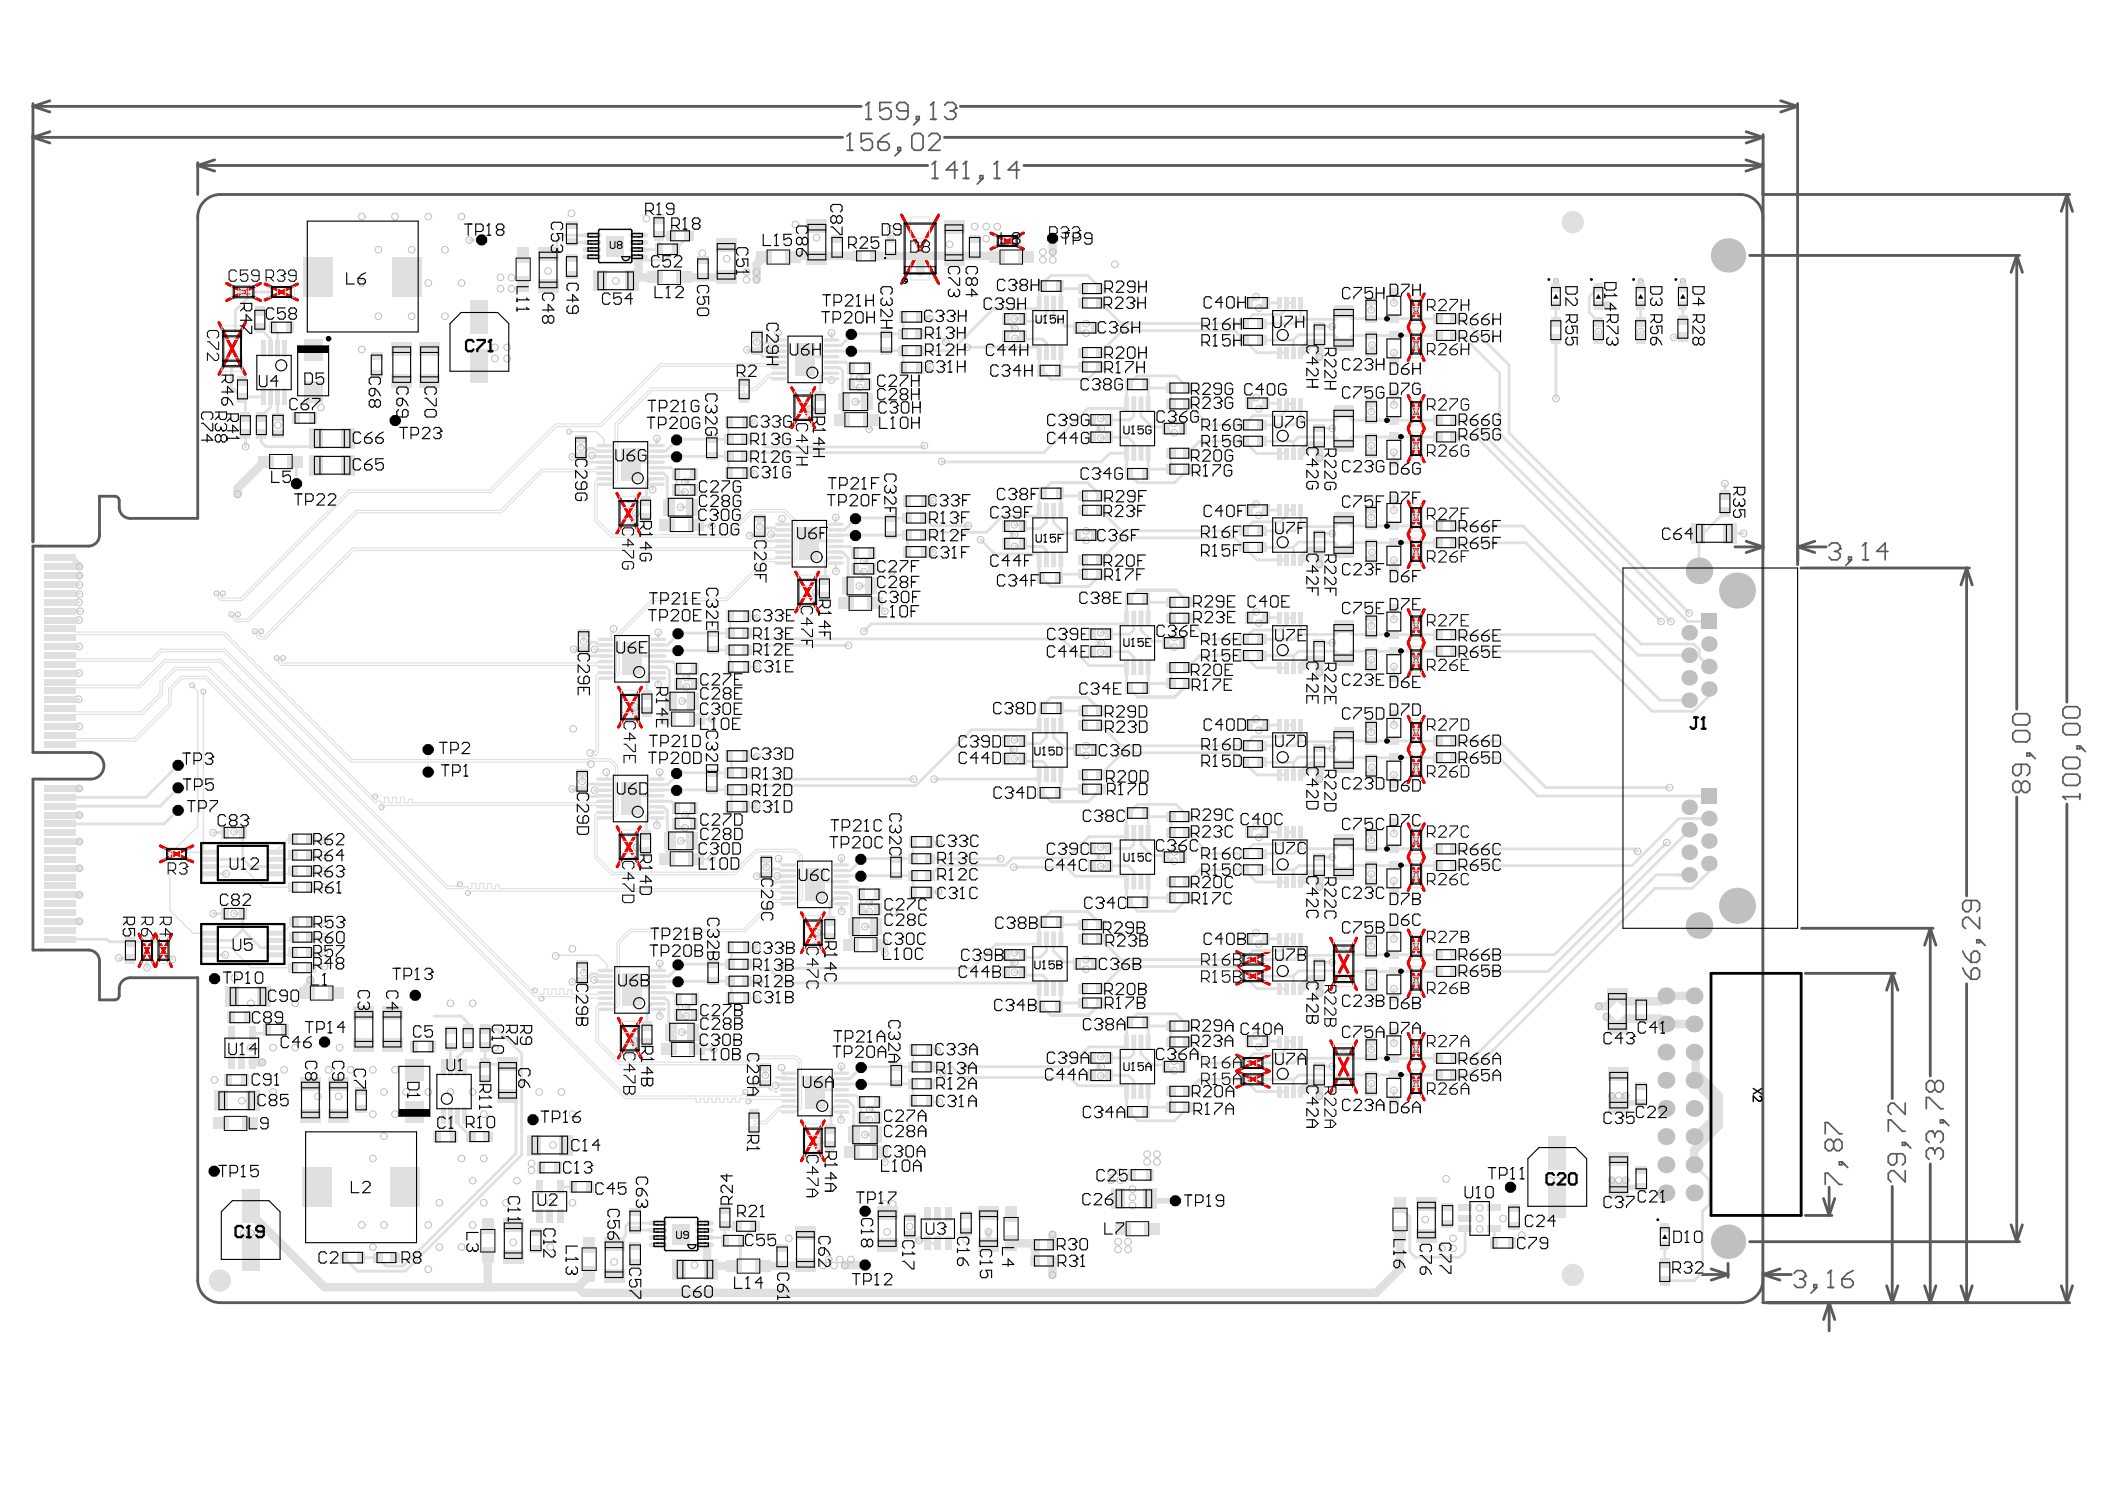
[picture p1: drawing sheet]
<svg xmlns="http://www.w3.org/2000/svg" width="297mm" height="210mm" viewBox="0 0 297 210" stroke-linecap="round" stroke-linejoin="round" font-family="sans-serif">
<g fill="none" stroke="#f00" stroke-width=".4">
<path d="M32 40l4.8 2.4M36.8 40l-4.8 2.4M127.2 30.3l5.3 9.7M132.5 30.3l-5.3 9.7M139.8 32.9l4.6 2.2M144.4 32.9l-4.6 2.2M30.9 45.5l3.7 7.3M34.6 45.5l-3.7 7.3M37.4 40.1l4.6 2.2M42 40.1l-4.6 2.2M111.7 54.7l3.3 5.6M115 54.7l-3.3 5.6"/>
<path d="M198.7 41.5l2.3 4.6M198.7 55.8l2.3 4.6M198.7 46.2l2.3 4.6M201 41.5l-2.3 4.6M201 55.8l-2.3 4.6M201 46.2l-2.3 4.6M87 69.6l3.3 5.6M90.3 69.6l-3.3 5.6M198.7 70.7l2.3 4.6M198.7 60.5l2.3 4.7M198.7 75.5l2.3 4.6M201 70.7l-2.3 4.6"/>
<path d="M201 60.5l-2.3 4.7M201 75.5l-2.3 4.6M87.3 96.9l3.2 5.7M90.5 96.9l-3.2 5.7M112.3 80.7l3.2 5.6M115.5 80.7l-3.2 5.6M198.7 86l2.3 4.6M198.7 90.8l2.3 4.6M201 86l-2.3 4.6M201 90.8l-2.3 4.6M22.6 119.3l4.6 2.3M27.2 119.3l-4.6 2.3"/>
<path d="M87.1 116.6l3.2 5.7M90.3 116.6l-3.2 5.7M198.7 101l2.3 4.6M198.7 116.2l2.3 4.6M198.7 105.8l2.3 4.6M201 101l-2.3 4.6M201 116.2l-2.3 4.6M201 105.8l-2.3 4.6M19.6 131.8l2.3 4.6M21.9 131.8l-2.3 4.6M21.9 131.8l2.3 4.6M24.2 131.8l-2.3 4.6"/>
<path d="M113.1 128.7l3.2 5.7M116.3 128.7l-3.2 5.7M174.5 134.2l4.6 2.3M174.5 136.6l4.6 2.2M179.1 134.2l-4.6 2.3M179.1 136.6l-4.6 2.2M187.8 132.3l3.6 7.3M191.4 132.3l-3.6 7.3M198.7 131.2l2.3 4.6M198.7 121l2.3 4.6M198.7 136l2.3 4.6M201 131.2l-2.3 4.6"/>
<path d="M201 121l-2.3 4.6M201 136l-2.3 4.6M87.2 143.6l3.3 5.7M90.5 143.6l-3.3 5.7M113.1 158.1l3.2 5.7M116.3 158.1l-3.2 5.7M174.5 148.8l4.6 2.3M174.5 151.1l4.6 2.3M179.1 148.8l-4.6 2.3M179.1 151.1l-4.6 2.3M187.8 146.8l3.6 7.3M191.4 146.8l-3.6 7.3"/>
<path d="M198.7 145.8l2.3 4.6M198.7 150.5l2.3 4.7M201 145.8l-2.3 4.6M201 150.5l-2.3 4.7"/>
</g>
<g fill="none" stroke="#5a5a5a" stroke-width=".4">
<path d="M4.7 15l2.3 .8M4.7 15h116.8M4.7 14.6v61.8M4.7 19.4l2.3 .8M4.7 19.4h114.2M7 14.2l-2.3 .8M7 18.6l-2.3 .8M133.3 19.4h115.5M135.5 15h118.2M246.4 18.6l2.4 .8M248.8 19v58.5M248.8 19.4l-2.4 .8"/>
<path d="M251.3 14.2l2.4 .8M253.7 15l-2.4 .8M253.7 14.6v65.1M27.9 23.3l2.4 .8M27.9 23.3h103M27.9 22.9v4.5M30.3 22.6l-2.4 .7M144.5 23.3h104.3M246.4 22.6l2.4 .7M246.9 36h38.1M248.8 27.4h43.3M248.8 23.3l-2.4 .8"/>
<path d="M284.6 36l.8 2.4M284.6 36l-.8 2.4M284.6 36v64M291.7 27.4l.8 2.4M291.7 27.4l-.8 2.4M291.7 27.4v71.6M244.8 77.1h4M246.4 76.4l2.4 .7M248.8 77.1l-2.4 .8M253.7 77.1l2.4 .8M253.7 77.1h4M253.7 76.8v2.3"/>
<path d="M256.1 76.4l-2.4 .7M254.1 80.1h23.8M277.5 80.1l.8 2.4M277.5 80.1l-.8 2.4M277.5 80.1v46.3M284.6 112.4v62.8M291.7 113.4v70.4M254.2 131h18.6M254.8 137.3h12.6M267 137.3l.8 2.4M267 137.3l-.8 2.4M267 137.3v17.7"/>
<path d="M272.4 131l.8 2.3M272.4 131l-.8 2.3M272.4 131v20.8M277.5 138.8v45M239.9 179.8h3.9M241.5 179l2.3 .8M243.8 179.8l-2.3 .8M243.8 178.2v2M246.9 175.2h38.1M248.8 179.4v4.4M248.8 179.8l2.4 .8M248.8 179.8h4"/>
<path d="M251.2 179l-2.4 .8M254.8 171.5h3.7M257.3 169.1l.8 2.4M258.1 167.5v4M258.9 169.1l-.8 2.4M267 167.4v16.4M272.4 164.2v19.6M283.8 172.8l.8 2.4M285.4 172.8l-.8 2.4M248.8 183.8h43.3M258.1 183.8l.8 2.3M258.1 183.8l-.8 2.3"/>
<path d="M258.1 183.8v3.9M266.2 181.4l.8 2.4M267.8 181.4l-.8 2.4M271.6 181.4l.8 2.4M273.2 181.4l-.8 2.4M276.7 181.4l.8 2.4M278.3 181.4l-.8 2.4M290.9 181.4l.8 2.4M292.5 181.4l-.8 2.4"/>
</g>
<g fill="none" stroke="#5a5a5a" stroke-width=".24">
<path d="M119.9 18.8h.1M119.9 18.8v2.4M119.9 18.8l-.4 .4M122.2 16.8h.8M122.6 14.5h.1M122.6 14.5v2.3M122.6 14.5l-.4 .3M123.1 18.8h-1.6v1.2l.8-.4h.4l.4 .4v.8l-.4 .4h-.8l-.4-.4M125.5 18.8l-.8 .4-.8 .8M125.7 14.5h-1.6v1.1l.8-.4h.4l.4 .4v.8l-.4 .4h-.8l-.4-.4M128.1 15.6h-1.2l-.4-.4v-.4l.4-.3h.8l.4 .3v1.6l-.4 .4h-.8l-.4-.4M128.7 19.2l.4-.4h.8l.4 .4v1.6l-.4 .4h-.8l-.4-.4z"/>
<path d="M129.3 16.4h.4v.4h-.4zM129.7 16.8l-.8 .8M131.1 19.2l.3-.4h.8l.4 .4v.4l-1.5 1.6h1.5M131.3 16.8h.8M131.7 14.5h.1M131.7 14.5v2.3M131.7 14.5l-.4 .3M133.3 14.8l.4-.3h.8l.4 .3v.4M134.1 15.6h.4M134.5 15.6l.4 .4v.4l-.4 .4h-.8l-.4-.4M134.9 15.2h.1M134.9 15.2l-.4 .4"/>
<path d="M119.5 21.2h.8M123.9 20h1.2l.4 .4v.4l-.4 .4h-.8l-.4-.4zM126.7 20.8h.4v.4h-.4zM127.1 21.2l-.8 .8M131.5 25.2h.8M131.9 22.8h.1M131.9 22.8v2.4M131.9 22.8l-.4 .4M135.1 24h-1.6l1.2-1.2v2.4M135.9 25.2h.8M136.3 22.8h.1M136.3 22.8v2.4"/>
<path d="M136.3 22.8l-.4 .4M138.3 24.8h.4v.4h-.4zM138.7 25.2l-.8 .8M140.3 25.2h.8M140.7 22.8h.1M140.7 22.8v2.4M140.7 22.8l-.4 .4M143.9 24h-1.6l1.2-1.2v2.4M258.1 77l.4-.4h.8l.4 .4v.4M258.9 77.8h.4M259.3 77.8l.4 .4v.4l-.4 .4h-.8l-.4-.4M259.7 77.4h.1"/>
<path d="M259.7 77.4l-.4 .4M260.9 78.6h.4v.4h-.4zM261.3 79l-.8 .8M262.8 79h.8M263.2 76.6h.1M263.2 76.6v2.4M263.2 76.6l-.4 .4M266.4 77.8h-1.6l1.2-1.2v2.4M291.5 99.7h1.6l.4 .4v.8l-.4 .4h-1.6l-.4-.4v-.8zM284.4 100.7h1.6l.4 .4v.8l-.4 .4h-1.6l-.4-.4v-.8zM284.4 103.1h1.6l.4 .4v.7l-.4 .4h-1.6l-.4-.4v-.7zM285.2 110.6l-.4-.4h-.4l-.4 .4v.8l.4 .4h.4l.4-.4"/>
<path d="M285.2 107.8v1.2l-.4 .4h-.4l-.4-.4v-.8l.4-.4h1.6l.4 .4v.8l-.4 .4M285.2 110.6l.4-.4h.4l.4 .4v.8l-.4 .4h-.4l-.4-.4M285.2 110.6v.8M286 106.2h.4v.4h-.4zM286.4 106.2l.8 .8M291.1 112.4h.1M291.1 109.6l.4-.4h1.6l.4 .4v.8l-.4 .4h-1.6l-.4-.4zM291.1 112.4h2.4M291.1 112.4l.4 .4M291.5 102.1h1.6l.4 .4v.8l-.4 .4h-1.6l-.4-.4v-.8zM291.5 106.8h1.6l.4 .4v.8l-.4 .4h-1.6l-.4-.4v-.8zM293.1 105.2h.4v.4h-.4z"/>
<path d="M293.5 112v.8M293.5 105.2l.8 .8M277 136.5l.4 .8 .7 .8M277 134.2l.4 .8 .7 .8M278.1 136.9l.4-.4h.4l.4 .4v.8l-.4 .4h-.8zM278.1 127v1.2l-.4 .4h-.3l-.4-.4v-.8l.4-.4h1.5l.4 .4v.8l-.4 .4M278.1 134.6l.4-.4h.4l.4 .4v.8l-.4 .4h-.8zM278.9 132.6h.4v.4h-.4zM279.3 129.4v1.6l-1.6-1.6h-.3l-.4 .4v.8l.4 .4M279.3 132.6l.8 .8M257.6 159.9v-1.5h.4l1.5 1.5h.4M266.5 159.6v-1.6h.4l1.5 1.6h.4"/>
<path d="M268.8 155.6v1.6l-1.5-1.6h-.4l-.4 .4v.8l.4 .4M271.8 156.4v-1.6h.4l1.6 1.6h.4M272.6 159.6h.1M272.6 159.6h-.4l-.4 .4v.8l.4 .4M272.6 159.6l.4 .4M273 152.8l-.4-.4h-.4l-.4 .4v.8l.4 .4h.4l.4-.4M273 152.8v.8M273 160v.4M273 152.8l.4-.4h.4l.4 .4v.8l-.4 .4h-.4l-.4-.4M273 160l.4-.4h.4l.4 .4v.8l-.4 .4M273.8 158h.4v.4h-.4zM274.2 158l.8 .8"/>
<path d="M253.2 179.6l.4-.4h.8l.4 .4v.4M257.6 167.1v-1.6h.4l1.5 1.6h.4M258.3 179.2h.1M258.3 179.2v2.4M258.3 179.2l-.4 .4M258.7 161.1l.4-.4h.4l.4 .4v.8l-.4 .4h-.4l-.4-.4M258.7 161.1l-.3-.4h-.4l-.4 .4v.8l.4 .4h.4l.3-.4M258.7 161.1v.8M259.5 163.9h.4v.4h-.4zM259.9 163.9l.8 .8M261.5 179.2l-.8 .4-.8 .8M267.7 162.8v1.1l-.4 .4h-.4l-.4-.4v-.7l.4-.4h1.5l.4 .4v.7l-.4 .4"/>
<path d="M268.4 161.2h.4v.4h-.4zM268.8 165.1v1.6l-1.5-1.6h-.4l-.4 .4v.8l.4 .4M268.8 161.2l.8 .8M272.6 162h.1M272.6 162h-.4l-.4 .4v.8l.4 .3M272.6 162l.4 .4M273 162.4l.4-.4h.4l.4 .4v.8l-.4 .3M273 162.4v.4M254 180.4h.4M254.4 180.4l.4 .4v.4l-.4 .4h-.8l-.4-.4M254.8 180h.1M254.8 180l-.4 .4"/>
<path d="M255.9 181.2h.4v.4h-.4zM256.3 181.6l-.8 .8M257.9 181.6h.8M259.9 180.4h1.2l.4 .4v.4l-.4 .4h-.8l-.4-.4z"/>
</g>
<g fill="#e0e0e0">
<circle cx="31" cy="180.6" r="1.58"/>
<circle cx="221.9" cy="31.3" r="1.58"/>
<circle cx="221.9" cy="179.8" r="1.58"/>
</g>
<g fill="none" stroke="#e0e0e0" stroke-width=".2">
<path d="M109.8 47l.1 .1v.9M80.3 60.9h3.9l1.1 1.1v.9M110.4 73.2v.7l.1 .1M27.1 96.7l.8 .8v19.1l-3.3 3.3h-.3l-.3 .3v8.2l3.2 3.2h2.5M28.7 97.6v22.4l.3 .2M86.6 88.7v.2l-.4 .4v.8l-.1 .1h-.7M41.4 118.4h-.7l-1.9 1.8M43.8 118.4l.2 .1h1.8M85.5 108.9l.2 .1v.9M29.7 120.2h-3.3l-.3 .3M29.7 122.2h4.5l2.9 3h4.3M29.7 133.7h2.9l2.8 2.8h6"/>
<path d="M41.4 134.4l-.3 .3h-2.3M41.4 122.9l-.4 .4h-2.2M41.4 120.6l-.6 .6h-2M41.5 132.2l-.5 .5h-2.2M41.5 130.1l-1.5 1.4h-1l-.2 .1M43.8 134.4h.1M43.8 125.2h2M43.8 122.9h2M43.8 120.6h2M43.8 134.4h2M43.9 130.1l.2 .1h1.6M45.7 132.2h-1.8"/>
<path d="M45.8 136.3h-1.8l-.2 .2M78.4 134.8h.1h5.9l1.3 1.2v.9M109.9 121.1l.1 .1v.4l.4 .4h.9M110.3 150.6l.1 .7 .9 .1"/>
</g>
<g fill="none" stroke="#e0e0e0" stroke-width=".16">
<path d="M109.9 53.4h-.9l-.2-.2h-.3l-1.8 1.9h-1l-.1 .1v.3l-.6 .6v-.9l-.1-.1h-12.9l-4.8 4.8v7.8l-.4 .4h-.4l-.2 .2h-1.8l-.1 .3v4.7l2.1 2.1h16.1l3.6-3.5h4.7l1.6 1.7v5.2l-.4 .4h-.4l-.2 .2h-1.8l-.3-.2h-1.2l-5.5 5.5h-10.3l-4.9 5v5.3l-.4 .5h-.4l-.2 .2h-1.8l-.1 .1v10.3l-1 .9M109.9 51.9h-.9l-.2-.2h-15.5l-8.5 8.5h-6.2l-9.4 9.3h-19.8l-15.3 15.2h-3l-.3-.3v-.3l-.2-.4M109.9 52.7h-.9l-.2 .2h-.4l-1.9 1.8h-.8l-.1-.1v-.3l-.6-.6v.9l-.1 .1h-13l-5.1 5.1v7.8l-.2 .2h-.2l-.2-.3h-1.8l-.5 .6v5.4l2.3 2.3h16.5l3.5-3.6h4.4l1.5 1.5v4.9l-.2 .3h-.3l-.2-.2h-1.8l-.3 .2h-1.4l-5.5 5.5h-10.2l-5.2 5.1v5.4l-.2 .2h-.2l-.2-.2h-1.8l-.5 .4v10.6l-.4 .1-.2 .2h-.2M109.9 51.1h-.9l-.2 .2h-15.6l-8.5 8.5h-6.3l-9.3 9.3h-19.9l-15.2 15.3h-2.7l-.1-.3 .3-.4M85.3 66h-1l-.2 .2h-7.7l-5.8 5.8h-20.3l-15.4 15.3h-1.5l-.1-.3 .3-.3M85.3 66.8h-1l-.2-.3h-7.5l-5.8 5.8h-20.4l-15.3 15.4h-1.9l-.3-.3v-.4l-.2-.3M110.5 77.9h-.9l-.3-.2h-59.4l-12.5 12.4h-.9l-.3-.3v-.4l-.2-.3M110.5 77.1h-.9l-.3 .2h-59.5l-12.5 12.5h-.6l-.1-.1v-.3l.3-.3M8.4 93.7h1.8l.4-.4h10.9l1.3-1.4h8.8l21.3 21.3h.2l.1-.2h.5l.1 .2h.5v-.7h.5l.1 .7h.5v-.7h.6v.7h.5v-.7h.6v.7h.5l.1-.4h.5l.1 .4h25.8l.2-.2h1M8.4 100h1.8l.4 .4h9.3l2.7-2.6v-1.6l2.1-2.1h4.8l24.6 24.7M8.4 96.2h1.8l.4 .5h9l3.6-3.7h8l32 32h1.3l.4-.3M8.4 97.5h1.8l.4-.5h9.1l3.7-3.6h7.6l32 32h2.4l.1-.3h.5l.1 .3h.5v-.8l.5 .1 .1 .7 .5-.1v-.7l.6 .1v.7l.5-.1v-.7l.6 .1v.7h.5l.1-.6h.5l.1 .6h39.5l.2-.3h.9"/>
<path d="M8.4 90h1.8l.4-.5h20.9l18 18h33.6l.1-.1h2.8l.8 .8v6.4l-.2 .2h-.2l-.2-.2h-1.8l-.5 .5v5.9l2.4 2.4h17.3l3.2-3.2h5.4l.7 .7v5.8l-.3 .2h-.2l-.2-.2h-1.9l-.2 .2h-1l-4.2 4.2h-16l-1.8 1.8v8.7l-.3 .2h-.2l-.2-.2h-1.8l-.5 .5v4.8l3.2 3.2M8.4 92.5h1.8l.3 .3M8.4 88.7h1.8l.3 .4M10.5 89.1l.1 .1h21.1l18 17.9h33.2l.2-.1h3.1l1 1v6.7l-.4 .5h-.4l-.2 .2h-1.8l-.1 .1v5.3l2.1 2.2h17.1l3.2-3.2h5.6l.9 .9v6.1l-.4 .5h-.4l-.2 .2h-1.9l-.2-.2h-.8l-4.2 4.1h-16.1l-1.6 1.7v8.6l-.4 .5h-.4l-.2 .2h-1.8l-.1 .2v4.2l3 3h17.7l.9-.8h6.3l.7 .7v6.6l-.3 .3h-.4l-.2 .3h-1.8l-.3-.3h-.2l-1.9 1.9h-1.5l-.1 .1v1M10.5 92.8l.1 .1h10.8l1.3-1.3h9l20.8 20.7 .4 .1M10.5 89.1h.1M10.5 89.6h.1M10.5 92.8h.1M10.5 93.4h.1M10.5 96.6h.1M10.5 97.1h.1M29.7 96h.1"/>
<path d="M29.7 96l58.7 58.6h16.2l.6-.6M29.7 96l-.6-.6h-3.5l-1.8 1.8v2.1l-4.8 4.9h-8.4l-.4-.5h-1.8M39 92.8l.3 .4v.3l.3 .4h44.7l.2 .2h.9M40 92.8l-.3 .4 .1 .3h44.5l.2-.2h.9M8.4 105h1.8l.4-.5h8.5l5-5v-2.2l1.6-1.6h3.3l59.2 59.3h10l.1 .5h.5v-.5h.5l.1 .5h.5v-.5h.5l.1 .5h.5l.1-.5h.5v.5h.5l.1-.5h.5v.5h.5l.1-.5h.5v.5h.5l.2-.5h.6l.3-.3h4.8l.1-.2h1M8.4 101.2h1.8l.4-.4h9.5l2.8-2.9v-1.5l1.9-1.9h4.5l46.1 46h.5l.2-.3h.6h.1v-.7h.5v.7h.6v-.7M10.5 100.3h.1M10.5 100.9h.1M10.5 104.1h.1M10.5 104.6h.1M53.8 118.9h.1M54.1 118.8h.1"/>
<path d="M54.1 118.8l20.9 20.9h.5M60.3 107.5l.1 .1v1.3M60.4 105.7v1.4h-.1M61.6 113.6h.1M61.7 113.2h.1M82.9 107.5l.3 .3h.2M84 106.5h.1M85.3 113.8h-1l-.2-.2h-29.9l-.4 .3M86.8 110.8h.1M87.2 110.9h.1M77.9 139.5h.5M77.9 139.5h.1"/>
<path d="M78.4 139.5h.1M78.4 139.5l.1 .7h.5v-.7h.5v.7h.6v-.6M80.1 139.6h.5M80.1 139.6h.1M80.6 139.6h.1M80.7 139.6v.6h.1h3.5l.2-.2h1M111.2 125.9h-.9l-.2-.2h-43.7l-.2 .3h-.2M85.5 140.8h-4.8l-.2-.2h-3.8l-.3 .3M87.3 150.1h.1M87.3 150.1l.1 .1h18l.8-.9h6l.5 .5v6.4l-.3 .1-.2-.2h-1.8l-.3 .2h-.3l-1.9 1.9h-1.4l-.1-.1v-1M111.3 155.3h-.9l-.3-.2h-4.1l-.4 .3"/>
</g>
<g fill="none" stroke="#e0e0e0" stroke-width=".4">
<path d="M68 33.8l-1.8 .1M80.3 34.2h3.2M83.5 33.2h-4l-.9 .9v1l-.8 .7h-.5M90.1 35.2h2.5M94.8 33.3h-1.8v2M97.2 33.3l-1.3 1.3h-.1l-.4 .3v.5l-.3 .4h-.3l-.9 .9h-3.8M140.7 34.1l.2 .2M33.2 51.4l-.5 .6v2.6l1.5 1.5M34.2 56.1l.4 .5v2.2M34.4 41.2h-1.2M36.1 46.2h.5l1.6 1.6v1.3M37.1 56h-2.7l-.2 .1"/>
<path d="M38.2 56v1.5l-1.3 1.3M38.5 41.2h-2.9v.2l-2.4 2.4v3.1M38.5 46.2l.7 .7v2.2M39.2 56v2.8M102.8 59.6v2.4h-7.1l-1.7 1.6h-1.3M105.2 59.6h1.1l.1 .1M105.4 49.4l.1 .1h1.3M106.8 47.1v1.2M106.8 47.1h.1M106.8 49.5l.8 .8h2.3M108.4 49.4l.1 .1h1.4M109.9 48.7h-1l-.4-.3h-.6l-1.1 1.1"/>
<path d="M114.4 57.6l-.1 .1M115.7 58.2l-.4-.4h-.8l-.2-.3h-.2v1l-.6 .6h-.1M117.3 51.1h2l.8 .7v2.5l.3 .4h.9M117.3 47v1M117.3 53.4v.2M117.3 49.5h10.1v2.3M117.3 51.9h1.2l.4 .4v6.6l.4 .3M117.3 52.7h-1l-.6 .5v2.6h-2.2l-.1 .1M117.3 50.3h-3.3l-.4 .4M120.1 47.2v.1l-1.4 1.4h-1.4M120.7 56.7h1.6M121.3 53.3l.3 .3h.6l.3 .4v.2"/>
<path d="M122.5 51.8v.3l-1 1M122.8 59.2v1.1l-.2 .2M127.4 44.7v2.4h-7.1M129.9 47.1h2.4l1.2 1.1M129.9 44.7h1.1l.2 .3M131.2 51.7l-.1 .1h-1.2M136.5 49h10l.1 .1v2.9l.4 .3M141.9 45.2l1.2 1.2h.1l-.5 .5h-.4l-.4 .3v.2M143.2 45h.8l.1 .4M144.4 47.5l-.3 .2h-.9M144.4 47.8h2.7l.6 .6v1.3M147.7 42.8v1.6l-.9 .9h-2.6"/>
<path d="M148.7 42.8v1.6l1.5 1.6h1.7v.4l.5 .4h.5l.3 .2M149.4 40.2l.3 .3v2.3M149.7 40.7h3.2v2M149.7 49.7v2.3l-.3 .3M152.9 49.7v2.1h-3.2M153.2 45.6l.1 .1M153.3 45.7h.8l.4 .3v.2M154.1 59.2v.3l.8 .7h.3M155.2 51.8l-1.7 1.7h-5.2l-.8-.7h-.2l-.3-.4v-.2M155.3 40.7l-1.8-1.9h-5.2l-.8 .8h-.2l-.3 .4v.2l-.4 .3v2.9l-.1 .1h-6.3l-5.9 6h-4.4M155.3 51.8h.1M155.3 42.7l2.9 2.9h17.4"/>
<path d="M155.3 49.7l3.1-3.1h15.8l3.2 3.2h4.1M159.3 54.4l-.3 .3v2.8l-.2 .1h-5.3l-6.2 6.2h-41.6l-.5 .6M159.3 54.2v-.2l.3-.4h.3l.6-.6h5.4l1.7 1.7M160 57v1.7l-.6 .5h-2.9l-.2-.2h-1M161 57v1.7l1.6 1.5h1.6l.3 .3v.2l.3 .3h.9M161.7 54.4l.3 .3M162 54.7h3.2v2.3M162 54.7v2.3M165.7 59.7l.3 .2h.6l.3 .3v.3M167.6 57l3 3 5-.1M175.1 47.5h.1M175.6 47.9v.1"/>
<path d="M175.6 59.9v.1M177.2 41.9l-.8 .8h-.2M177.2 56.1l-.8 .8h-.2M180.5 42.7h-2.1l-.8 .8M180.5 56.9h-2.1l-.8 .8M182.5 56.9h-1v1l-.7 .7h-4l-1.3 1.3M182.5 42.7h-1v.9l-.8 .8h-3.9l-1.2 1.2M182.5 47.9v1.9M183.5 42.7v2.3M183.5 56.9v2.4M186.3 46h1.7M193.5 42.5v1.2"/>
<path d="M193.5 56.9v1.2M193.5 59.3h.1M193.6 48.7v.9l-.1 .1M196.4 55.6l-.1 .1M196.7 59.3h.1M196.7 41.3v1.4M196.7 49.8v1.2M196.7 55.7v1.4M199.8 42.6v1.2M199.8 48.5v1.3M199.8 56.9v1.2M202.9 44.9h-12.2l-1.1-1-1.1 1.1h-5.3l-.6 .6h-4.6"/>
<path d="M202.9 59.3h-12.1l-1.2-1.2-1.1 1.2h-5.3l-.7 .6h-4.5M203.1 47.3h-12.2l-1.3 1.3-1.3-1.4h-5.1l-.7 .8h-4.5M205.3 47.3h1l5.3 5.3v8.5l26.6 26.6h2.9M205.3 44.9h1.1l6.5 6.6v9.6l25.5 25.4M205.3 59.3h2.1l28.4 28.4M219.5 47.8l.1 8.4M219.5 43.1v2.3M225.5 46.8v1M225.5 40.6l-1.2 1.2v2.3l1.2 1.3M231.5 43.1v2.3M231.5 46.8v1M236.2 47.6h1.3"/>
<path d="M236.3 47.6h-.1M237.5 43.1v2.3M8.4 78.7h1.8M11.2 79.7v.3M34.2 61.2l.5 .4v1.4M36.9 61.2v1.2l.6 .6h7.4M41.7 65.1h.1v3.1M82 62v1.2M82 64.4l.8 .8h2.5M83.5 64.2l.2 .2h1.6M85.3 63.6h-1.1l-.4-.3h-.7l-1.1 1.1h-1.2M91.1 73.1l-.5-.5h-.5l-.2-.2h-.2v.1v.9l-.6 .6h-.4"/>
<path d="M91.6 67.7h.1M92.7 61.9v1M92.7 66.8h.9l.6 .5v4l.2 .2v2.2l-.3 .3M92.7 66h2l.8 .7v2.4l.2 .3h1M92.7 67.5h-.9l-.6 .6v2.5l-.2 .2h-2.3M92.7 68.3l-.6 .1v.7M92.7 64.4h10.1v2.3M92.7 65.2h-3.3l-.4 .4M93.8 67h.1M96 71.5h1.6M97.9 66.7v.3l-.4 .3-.7 .7h-.2l.3 .2h.3l.7 .7v.2M98.2 74l.2 .2h2.1"/>
<path d="M105.2 66.7h1.1l.1 .1M107.2 73.1v1.2M107.2 75.5h-1.3l-.1 .1M107.2 75.5l.8 .8h2.5M108.8 75.4l.2 .1h1.5M110.5 74.7h-.9l-.3-.2h-1.1l-1 1M116.8 78.9h.1M117.9 77.1h2.1l.7 .7v2.5l.3 .3h.9M117.9 75.5h10.1v2.3M117.9 79.4h.1M117.9 73v1M117.9 78.7h-.9l-.5 .5v2.5l-.3 .2h-2.3"/>
<path d="M117.9 77.9h1l.8 .8v6.1l-.3 .3M117.9 76.3h-3.3l-.4 .4M117.9 79.4v1.2M121.9 79.2h.1l.5 .4h.3l.3 .4v.2M123.1 78v.3l-.6 .6h-.2l-.3 .3M128 70.7v2.4h-7.1l-1.7 1.6h-1.3M130.4 62.9l-.2 .2h-22.4M130.5 73.1l1.1 1.1h5.1M130.5 77.8h1l.1 .1M131.6 70.6l-.1 .1h-1M132.9 65.1l22.5 .1 1.2-1.3h2.4v2.3l.3 .3M138.4 76.1l2 2h6.1"/>
<path d="M141.9 74.4l.8 .9h.4l.1 .1h-.2l-1.1 1v.3M143.2 74h.8l.2 .2M144.2 74.2h.1M144.3 76.7l-.3 .4h-.8M144.4 77.1h2.7l.6 .5v1.4M146.5 72.8h-5l-2.3 2.3h-7.8M146.6 78.9v2.3l.4 .3M147.7 72v1.7l-.9 .9h-2.6M148.7 72v1.7l1.5 1.5h1.7v.4l.5 .5h.5l.3 .1M149.4 69.4l.3 .4v2.2M149.7 70h3.2v2M149.7 79v2.2l-.3 .3"/>
<path d="M152.9 79v2h-3.2M153.2 74.9h.1M153.3 74.9h.8l.4 .4v.1M155.3 70l-1.8-1.9h-5.2l-.8 .8h-.2l-.3 .3v.2l-.4 .4v2.4l-.1 .2M155.3 72l2.9 2.9h17.4M155.3 79l3.1-3.1h15.8l3.2 3.1h4.1M155.3 61.8h1.1l.1-.1h2.7l.8 .8v1.4M155.4 60.5l-.1 .1h-.3l-.9 .9v.2M162 63.9v2.3M162 66.2l-.3 .3M162 66.2h3.2M165.2 64v2.2"/>
<path d="M165.7 61h.1M167.6 66.2l-1.8 1.9h-5.3l-.6-.7h-.3l-.3-.3v-.3M175.1 76.7h.1M175.6 62.2h-6.3l-1.7 1.7 1.7-1.6M175.6 77.2h.1M175.6 62.2l1.7 1.8h4.2M175.6 62.2h.1M177.2 71.1l-.8 .8h-.2M178 62.2h4.4l.1 .2M180.5 72l-2.1-.1-.8 .8M182.5 72h-1v.8l-.8 .8h-3.9l-1.2 1.3M182.5 62.4v1.6"/>
<path d="M182.5 77.2v1.8M182.5 77.2h-4.5M183.5 72v2.3M186.3 75.3h1.7M186.3 60.4h1.7M191.8 61.6h.1M193.5 71.8v1.2M193.5 62.8v1.2M193.5 76.6h.1M193.6 77.9v1l-.1 .1M196.7 63.8v1.4M196.7 70.5v1.5"/>
<path d="M196.7 79v1.2M196.7 76.6h.1M199.8 76.6h.1M199.8 62.9v1.2M199.8 71.8v1.2M199.8 77.8v1.2M202.9 74.2h-12.2l-1.1-1.1-1.1 1.2h-5.3l-.6 .6h-4.6M202.9 61.6h-12.1l-1.2 1.2-1.1-1.2h-5.3l-.7 .8M203.1 76.6h-12.2l-1.3 1.2-1.3-1.3h-5.1l-.7 .7M205.3 74.2h9.6l16.7 16.6h7.4l.8 .8v1.1l1.3 1.3v-.8M205.3 76.6h2.3M205.3 61.6h3l26.1 26.1"/>
<path d="M207.6 76.6h7.7l15.9 15.8h7.2M239.8 75.2v5.3M243.4 72.2l-3.1 3h-.7M243.4 68.2v1.6M244.2 75.2h1.8M8.4 95h2.7M8.4 83.7l2.8 .1M8.4 91.2h2.8M8.4 87.5h2.7M8.4 85h2.7M8.4 82.5h2.8M8.4 86.2h2.9"/>
<path d="M11.1 98.6l-2.7 .1M81 91.6l.1 .1h1.2M82.3 89.3v1.2M82.3 91.7l.9 .8h2.2M82.3 89.3h.1M83.9 91.6l.2 .2h1.3M85.4 91h-.9l-.5-.4h-.5l-1.2 1.1M92.9 92.5h-3.3l-.4 .4M92.9 91.8l10.1-.1v2.4M92.9 89.2v1M92.9 95.7v.8M92.9 93.3h2l.7 .8v2.5l.4 .3h.9"/>
<path d="M92.9 94.9h-1l-.6 .5v2.6h-2.3M92.9 94.1h1.1l.5 .5v6.5l.3 .4M95.7 89.4v.1l-1.5 1.5h-1.3M96.3 98.9h1.6M96.9 95.6l.3 .3h.5l.4 .3v.3M98.1 94.1v.2l-1.1 1.1M103 86.9v2.4h-7.2M105.4 86.9h1.1l.3 .3M106.8 94l-.1 .1h-1.3M107.3 91h12.4M107.5 90.1h42.4l3.8 3.8h5.1M116.3 84.2l-.4-.4h-.5l-.3-.2-.2 .3v.6l-.6 .6h-.4"/>
<path d="M121.3 82.7h1.6M123.4 85.1h.4l1.1 1.1M124.9 86.2h.1M149.4 99.8l.3 .3v2.2M154.1 89.5v.2l.8 .8 .5 .3h-.4l-.9 .9v.2M155.3 81l-1.7 1.7h-5.3l-.8-.7h-.2l-.3-.3v-.3M155.3 92h1.1l.1-.1h2.7l.8 .8v1.5M158.8 88h-35.8l-1.1 1.1M159 94.2v2.2l.3 .3M159.3 84.7l-.3 .3v2.7l-.2 .1M159.3 84.5v-.3l.3-.3h.3l.6-.7h5.4l1.7 1.8M160 87.2v1.7l-.6 .6h-2.9l-.2-.3h-1"/>
<path d="M161 87.2v1.7l1.6 1.6h1.6l.3 .2v.2l.3 .4h.9M161.7 84.7l.3 .3M162 85h3.2v2.2M162 85v2.2M162 94.2v2.2M162 96.4h3.2M162 96.4l-.3 .3M165.2 94.2v2.3M165.7 91.3h.1M165.7 89.9l.3 .2h.6l.3 .3v.3M167.6 96.4l-1.8 1.9h-5.3l-.6-.7h-.3l-.3-.3v-.2M167.6 87.2l3 3h5"/>
<path d="M175.6 92.5h-6.3l-1.7 1.7 1.7-1.7M175.6 90.2h.1M175.6 92.5h.1M175.6 92.5l1.7 1.7h4.2M177.2 86.3l-.8 .8h-.2M178 92.5h4.4l.1 .1M180.5 87.2l-2.1-.1-.8 .8M182.5 87.2h-1v.9l-.7 .8h-4l-1.3 1.3M182.5 92.6v1.6M183.5 87.2v2.3M186.3 90.7h1.7M191.8 91.8v.1"/>
<path d="M193.5 93.1v1.2M193.5 87.1v1.2M193.5 89.5h.1M196.4 85.8l-.1 .1M196.7 89.5h.1M196.7 85.9v1.5M196.7 94v1.5M199.8 87.1v1.2M199.8 93.1v1.2M202.9 91.9l-12.1-.1-1.2 1.2-1.1-1.1h-5.3l-.7 .7M202.9 89.5h-12.1l-1.2-1.2-1.1 1.2h-5.3l-.7 .7h-4.5M205.3 91.9h19.3l8.5 8.4h5.9l2.1-2.1v-1"/>
<path d="M205.3 89.5h19.7l9.3 9.3h4.1M8.4 102.5h2.8M11.2 118.7h.1M25.1 114.3l-1.9 1.9h-14.8M25.1 108l-4.5 4.5h-12.2M25.2 111.2l-2.6 2.5h-14.2M30.1 117.4h1.7M33 117.3h1.1l.1 .1v3.7l1.2 1.1h3.4M80.8 111.3l.1 .1h1.5M82.2 109v1.2M82.4 111.4l.3 .4v.2l.4 .3h2.6M83.9 111.5h.1"/>
<path d="M84.3 111.5h.1M85.7 110.7l-2.6-.1-.7 .8M85.7 111.5h-1.8M91.4 100.6l-.5-.6h-.9l-.3-.3h-.1v1.1l-.7 .7M91.6 114.8h.1M92.7 115.4h.1M92.7 113h2l.2 .2h.2l.4 .4v2.8l.3 .4h.9M92.7 114.6h-.9l-.6 .5v2.5l-.2 .3h-2.3M92.7 113.8h.9l.6 .6v3.9l.3 .3-.4 .4v2.2M92.7 115.4v1M93.1 112.3h-3.3l-.4 .3M93.1 111.5l10.1-.1v2.4"/>
<path d="M93.1 108.9v1M93.8 114h.1M96.1 118.6h1.6M96.7 115l.1 .1M96.8 115.1l.3 .1 .8 .7v.3M97.1 114.8h.1M97.9 113.8v.2l-1.1 1.1M98.4 101.4l2.1 .1M100.8 109h.1M103.2 106.6v2.4h-7.3l-1.7 1.7h-1.1M105.6 106.6h1.1l.1 .1M106.8 113.7l-.1 .1h-1.1"/>
<path d="M107.8 109.9h21.1M128.8 118.8v2.3h-7.1l-1.7 1.7h-1.3M131.3 118.8h.8l.3 .2M131.8 109.9h14.7M141.9 104.8l1 .9h.2M143 105.7l-1.1 1.1v.2M143.2 104.4h.8l.2 .1M144.3 107h-1.1M144.4 107.4h2.7l.6 .5v1.4M146.5 102.9h-9.4l-7.9 7.9h-22.2M146.6 109.2v2.3l.4 .3M147 111.7v.3l.3 .3h.2l.8 .7h5.3"/>
<path d="M147.7 102.3v1.7l-.9 .9h-2.6M148.7 102.3v1.7l1.5 1.6h1.7v.3l.5 .5h.5l.3 .2M149.7 100.3h3.2v2M149.7 109.3v2.2l-.3 .3M152.9 109.3v2h-3.2M153.2 105.2h.1M153.3 105.2h.8l.4 .4v.2M154.1 119.7v.2l.8 .8h.3M155.3 109.3l3.1-3.1h15.8l3.2 3.1h4.1M155.3 100.3l-1.8-1.9h-5.2l-.8 .8h-.2l-.3 .3v.3l-.4 .3v2.5l-.1 .1M155.3 111.3l-1.8 1.8h-5.2M155.3 102.3l2.9 2.9h17.4"/>
<path d="M158.8 118h-5.1l-3 3h-7.8l-1 1.1h-9.2l-1.5 1.4M159.3 114.9l-.3 .3v2.7l-.2 .2M159.3 114.7v-.2l.3-.4h.3l.6-.6h5.4l1.7 1.7M160 117.4v1.7l-.6 .6h-2.9l-.2-.2h-1M161 117.4v1.7l1.6 1.6h1.6l.3 .2v.3l.3 .3h.9M161.7 114.9l.3 .3M162 115.2h3.2v2.2M162 115.2v2.2M167.6 117.4l3 3h5M177.2 116.5l-.8 .8h-.2M177.2 101.4l-.8 .8h-.2M180.5 117.4l-2.1-.1-.8 .8"/>
<path d="M180.5 102.3l-2.1-.1-.8 .8M182.5 102.3h-1v.8l-.8 .8h-3.9l-1.2 1.3M182.5 117.4h-1v1l-.7 .7h-4l-1.3 1.3M182.5 107.5v1.8M182.5 107.5h-4.5M183.5 102.3v2.3M183.5 117.4v2.3M186.3 105.6h1.7M193.5 102.1v1.2M193.5 117.3v1.2M193.5 106.9h.1M193.5 119.7h.1"/>
<path d="M193.6 108.3v.9l-.1 .1M196.4 116.1h-.1M196.7 119.7h.1M196.7 100.8v1.5M196.7 109.3v1.2M196.7 116.1v1.5M196.7 106.9h.1M199.8 106.9h.1M199.8 102.1v1.2M199.8 108.1v1.2M199.8 117.3v1.2M202.9 119.7h-12.1l-1.2-1.1-1.1 1.1h-5.3l-.7 .7h-4.5"/>
<path d="M202.9 104.5h-12.2l-1.1-1-1.1 1.1h-5.3l-.6 .6h-4.6M203.1 106.9h-12.2l-1.3 1.2-1.3-1.3h-5.1l-.7 .7M205.3 119.8h25.3l.3 .3h.2M205.3 106.9h6.2l5.4 5.4h24.2M205.3 104.5h2.3M205.3 104.5h6.3l6.5 6.6h17.5M235.2 118.9l-15.8 15.8h-14.1M238.4 117.1l-20 19.9h-10.8M241.1 115.5h-4.2l-6.6 6.6h-25M8.4 132.5h6.7l.3 .4h7.7M16.8 135.1l.1 .2h1.5M20.7 135.3v1.2"/>
<path d="M23.1 135.3h1.2M23.1 132.9h.1M29.7 123.3h2.2M29.7 134.7h2.1M29.7 121.2h4.6M30.1 128.9h1.7M33 128.9h1.2M34.2 131.1l2.6 2.6h2M34.2 131.1l-1.5 1.6h-3M34.2 128.9v2.2M82.2 136l.2 .2v1M82.3 138.5l.7 .8h2.5"/>
<path d="M83.8 138.2h.2l.2 .3h1.4M85.6 137.7h-1.1l-.3-.3h-.7l-.7 .7h-.3l-.3 .3-1.4 .1M85.6 138.5h.1M91.1 120.2h-.6l-.7-.7-.1 .3v.6l-.6 .6h-.4M93.1 138.5l10.1-.1v2.4M93.1 139.3h-3.3l-.4 .3M93.1 135.9v1M100.4 121l-.1 .2h-2.1M103.2 133.6v2.4h-7.1l-1.7 1.7h-1.3M105.6 136h1.5M105.6 138.4h1.4M105.6 133.6h1.1l.1 .1"/>
<path d="M108.1 121.1v1.2M108.2 121.1h-.1M108.2 123.5l.8 .9h2.3M108.2 123.5l-1.4 .1M108.4 136.6l2.1 2.1h36M109.7 123.6h.1M109.7 123.6h1.6M111.3 122.8h-1.1l-.3-.2h-.8l-.9 .9M117.1 132.3l-.5-.5h-.8l-.3-.2h-.1v1l-.7 .6M117.5 126.9h.1M118.7 125.1h2.2l.5 .6v2.6l.3 .3h.9M118.7 127.5h.1v1.1"/>
<path d="M118.7 126.7h-.9l-.7 .7v2.4h-2.3l-.1 .2M118.7 125.9h.9l.6 .6-.1 6.8M118.7 123.6l10.1-.1v2.4M118.7 124.4h-3.3l-.4 .4M118.7 121v1M122.1 130.7h1.6M122.8 127.3l.3 .4h.4l.4 .3v.3M123.9 126.2v.2l-.5 .5h-.2l-.4 .4h-.1M124.2 133.3l.7 .5v.7M131.3 121.1h9.9M132.4 125.8l-.1 .1h-1M141.9 134.9l.7 .7h.5l.1 .1-1.3 1.2v.3"/>
<path d="M143.1 122.3h7.4l1.3 1.3h7M143.2 137.2h1.2M143.2 134.4h.8l.2 .3M144.4 137.6h2.7l.6 .5v1.3M146.5 133.2h-5.9l-3.4 3.4h-26.8M146.6 139.4v2.3l.4 .3M147.7 132.5v1.7l-.9 .8h-2.6M148.7 132.5v1.7l1.5 1.5h1.7v.4l.5 .4h.5l.3 .2M149.4 129.9l.3 .3v2.3M149.7 130.4h3.2v2.1M149.7 139.4v2.3l-.3 .3M152.9 139.5v2h-3.2"/>
<path d="M153.2 135.4h.1M153.3 135.4h.8l.4 .4v.1M155.3 130.4l-1.8-1.8h-5.2l-.8 .7h-.2l-.3 .4v.2l-.4 .3v2.5l-.1 .2M155.3 132.5l2.9 2.9h17.4M155.3 139.5l3.1-3.1h15.8l3.2 3.1h4.1M155.3 122.3h1.1l.1-.2h2.7l.8 .8v1.5M155.4 120.9l-.1 .1h-.3l-.9 .9v.2M159 124.4v2.2l.3 .4M162 124.4v2.2M162 126.6h3.2M162 126.6l-.3 .4M165.2 124.4v2.3"/>
<path d="M165.7 121.5h.1M165.7 120.2l.3 .1h.6l.3 .4v.2M167.6 126.6l-1.8 1.9h-5.3l-.6-.6h-.3l-.3-.4v-.2M175.1 137.2h.1M175.6 122.7h-6.3l-1.7 1.7 1.7-1.7M175.6 120.4h.1M175.6 122.7h.1M175.6 122.7l1.7 1.7h4.2M175.6 137.7h.1M177.2 131.6l-.8 .8h-.2M178 122.7h4.4l.1 .1M180.5 132.4h-2.1l-.8 .8"/>
<path d="M182.5 132.4h-1v.9l-.8 .8h-3.9l-1.2 1.3M182.5 122.8v1.6M182.5 137.7v1.8M183.5 132.4v2.4M186.3 120.9h1.7M186.3 135.7l1.7 .1M193.5 132.2v1.3M193.5 123.3v1.2M193.6 138.4v1l-.1 .1M196.7 124.3v1.4M196.7 131v1.4M196.7 139.5v1.2"/>
<path d="M199.8 123.3v1.2M199.8 132.3v1.2M199.8 138.3v1.2M202.9 134.7h-12.2l-1.1-1.1-1.1 1.2h-5.3l-.6 .6h-4.6M202.9 122.1h-12.1l-1.2 1.2-1.1-1.2h-5.3l-.7 .7M203.1 137h-12.2l-1.3 1.3-1.3-1.4h-5.1l-.7 .8h-4.5M205.3 137h2.3M205.3 134.7h2.3M236.7 123.4h1.7h-4.7l-25.9 25.9h-2.5M241.1 121.8v1.2l-2.3 2.3h-5.3l-26.3 26.3h-1.9M37.7 145.2v.2l-.3 .4h-1.8M61.2 143.3h3.9l1 1v.9"/>
<path d="M63.6 157.4v2.4l.5 .5M63.7 147.7l-.1 .1v2.7M64.6 157.4v1.1l1.8 1.8M66.1 147.6l-1.5 1.5v1.4M68.4 150l-.5 .5h-2.3M68.4 145.2h1.8l3.4 3.4v14.3l-16.4 16.4h-6.7l-2-1.9M68.4 150l.2 .1h3M68.4 147.6v2.4M71.6 154.7h.5l.7 .7v7.3l-15.9 15.9h-2.4l-1.2-1.2h-2.3M89.4 146.8h.4M91.3 147.2l-.5-.5h-.7l-.2-.2h-.1v1l-.6 .5h-.3M91.8 141.8h.1"/>
<path d="M92.9 140h2l.7 .7v2.5l.2 .1h1M92.9 142.4h.2v.9M92.9 140.8h.9l.6 .6v3.9l.2 .3v2.1l-.3 .3M92.9 141.6h-.9l-.7 .7v2.4l-.1 .2h-2.3M94 141h.1M96.2 145.6h1.6M96.8 142.1l.6 .5h.3l.4 .3v.3M98.1 141v.2l-.6 .6h-.2l-.4 .4M98.4 148h2.3M105.6 140.8h1.1l.1 .1M108 152.9l.8 .9M108 150.5v1.2"/>
<path d="M108 152.9h-1.1l-.1 .1M108.4 152.5l-.4 .4M109.4 154h.2M109.6 152h1.3M110.2 153.7h1.1M111.3 152.9h-1.4l-.4 .2M117.6 156.3h.1M118.7 156.9v1.1M118.7 156.9h.1M118.7 153.7h-3.3l-.4 .4M118.7 156.1h-.9l-.6 .5v2.5l-.1 .1h-2.3l-.1 .1M118.7 154.5h2.1l.7 .7v2.5h.8l.4 .3"/>
<path d="M118.7 155.3h1l.8 .8v6.1l-.3 .3M118.7 152.9h10.1v2.4M118.7 150.4v1M123.9 155.4v.3l-.3 .3h-.3l-.3 .4-.3 .1 .4 .3h.2l.6 .6v.3M126.5 150.5h.1M126.5 152.9h.1M128.8 148.1v2.4h-7.2l-1.7 1.7h-1.2M131.3 155.3l.2 .2h1M131.3 148.1h.8l.1 .1M131.3 150.5h3l1.6 1.5M133 151.4l-1.3 1.3M135.8 152h15.1l1.2 1.2h6.7"/>
<path d="M154.1 149.2v.3l.8 .8h.3M155.3 141.5l-1.7 1.7h-5.3l-.8-.7h-.2l-.3-.4v-.2M155.3 151.8h1.1l.1-.1h2.7l.8 .8v1.4M155.4 150.5l-.1 .1h-.3l-.9 .9v.2M159 153.9v2.3l.3 .3M159 147.5l-.2 .1M159.3 144.4l-.3 .3v2.8l-.2 .2h-5.1l-2.8 2.8h-14.9M159.3 144.2v-.2l.3-.4h.3l.6-.6h5.4l1.7 1.7M160 147v1.7l-.6 .5h-2.9l-.2-.2h-1M161 147v1.7l1.6 1.5h1.6l.3 .3v.2l.3 .3h.9M161.7 144.4l.3 .3M162 144.7h3.2v2.3"/>
<path d="M162 156.2h3.2M162 144.7v2.3M162 153.9v2.3M162 156.2l-.3 .3M165.2 154v2.2M165.7 151h.1M165.7 149.7l.3 .2h.6l.3 .3v.3M167.6 156.2l-1.8 1.9h-5.3l-.6-.7h-.3l-.3-.3v-.3M167.6 147l3 3h5M167.6 153.9l1.7-1.6zM169.3 152.2h6.3M175.6 152.2l1.7 1.8h4.2"/>
<path d="M175.6 150h.1M175.6 152.2h.1M177.2 146.1l-.8 .8h-.2M178 152.2h4.4l.1 .2M180.5 146.9h-2.1l-.8 .8M182.5 146.9h-1v1l-.7 .7h-4l-1.3 1.4M182.5 152.4v1.6M183.5 146.9v2.4M186.3 150.4h1.7M193.5 152.8v1.2M193.5 146.9v1.2M196.4 145.6l-.1 .1"/>
<path d="M196.7 145.7v1.4M196.7 153.8v1.4M199.8 146.9v1.2M199.8 152.9v1.2M202.9 151.6h-12.1l-1.2 1.2-1.1-1.1h-5.3l-.7 .7M202.9 149.3h-12.1l-1.2-1.2-1.1 1.2h-5.3l-.7 .7h-4.5M34.4 174l-.1 1.1M35.4 174l-.1 1.2M36.4 174v1l-.2 .2M79.1 167.4h1.8M89.6 173.5l3.2 .1M92.8 172.6h-4.1l-.4 .4v1.3l-1.2 1.1h-.4"/>
<path d="M99.4 174.6h2.5l.4 .3M104.1 173h-1.8v2M106 173.5h.1M106.5 173l-1.8 1.8v.2l-.2 .2v2.8l-.6 .6h-.8M117.1 161.6l-.4-.4h-.8l-.2-.3h-.2v1l-.6 .6h-.2M122.1 160.1h1.6M124.2 162.5l.7 .6v.8M128.4 174.1h.2l.7 .8 .4 .1h.9l.3 .4h1.4M197.6 170v.3l1.3 1.4v4.9l.8 .8h6.3l.7-.8v-3.2M210.8 173.4l.1 1.9M234.9 175.7v2.5M239.1 164.3l2.1 2.1v3.5l-1 1v8.5l-1.2 1.3h-4.1"/>
</g>
<g fill="none" stroke="#e0e0e0" stroke-width="1.2">
<path d="M90.1 36.7v1.5l-.9 .9v.5l.4-.5h2.8M96.5 39.1h6.4M107.2 36.4h.4l.2-.1h-.3l-.2 .1v.4l-.5 .5v2.2M121 36.1h-9.1v.2M123.4 36.1h17.3M129.9 36.1l-.1 2.2M134.3 36.1v.6h-.2M148.5 33.5v2.1M183.7 49.6l1.2-1.2h1.4l-.1 .2v1.8M37.6 65.1l-.2 .2h-.3l-3.6 3.6v.8M183.7 63.8l1-.9h1.6l-.1 .1v1.6M183.7 78.9l1.2-1.2h1.4l-.1 .1v1.8"/>
<path d="M183.7 94.1l1-1h1.6l-.1 .1v1.7M183.7 109.2l1.2-1.2h1.4l-.1 .1v1.8M43.8 138.2v.6l-.4 .4v.9M183.7 124.3l1-1h1.6l-.1 .1v1.7M183.7 139.3l1.2-1.1h1.4l-.1 .1v1.8M35.6 149.9h1.4M183.7 153.8l1-.9h1.6l-.1 .1v1.6M226.7 143.4l1.5 1.5 1.3-1.2h4.8l.8 .8h4M227.9 151.5h.5M239.1 148.4l.2 .2v2.7l3.2 3.3v4.2l-3.4 3.5v2M239.1 152.4l2.6 2.6v3.1l-2.4 2.2M239.1 140.5h-4l-.8 .8h-5.2l-.9-.9-1.5 1.5h-1.1"/>
<path d="M35.4 170.1v1.1l10.4 10.4h35.7M68.8 177.1v4.5M83.1 179.7v.3l-1.6 1.6M99.8 175.8v2l.4 .4M103.1 178.6h-2.4l-.4 .3v.2M107.6 178.6h6.1M122.1 178.4h-2.8l-.1 .1M142.7 175.4h3.2l.2 .2v2.5M146 175.5h.1M148.5 174.1v1.5M148.5 177.9v2M162 169.1l.3 .3"/>
<path d="M197.6 174.1v4.9l-3.4 3.4h-111.9l-.8-.8"/>
</g>
<g fill="none" stroke="#e0e0e0" stroke-width=".8">
<path d="M219.5 39.6v1M231.5 39.6v1M237.5 39.6v1M225.5 43.1h1.4M8.4 80h2.8M10.2 78.7l1 1M8.4 81.2h2.8M8.4 111.2h2.8M8.4 115h2.8M8.4 118.7h2.8M8.4 130h2.8M8.4 122.5h2.8"/>
<path d="M8.4 126.2h2.8M227.4 154.6l1 1M228.4 155.6v.4l.5-.4h2.7M229.4 154.6l-1 1M162.3 169.4h3.5M227.4 166.5l1 1M228.4 167.5v.5M228.9 167.5h2.7M229.4 166.5l-1 1"/>
</g>
<path d="M139.5 173.7v1.9" fill="none" stroke="#e0e0e0" stroke-width=".78"/>
<g fill="none" stroke="#c0c0c0" stroke-width=".14">
<circle cx="51" cy="30.5" r=".47"/>
<circle cx="51" cy="39.9" r=".47"/>
<circle cx="53.4" cy="35.2" r=".47"/>
<circle cx="55.7" cy="30.5" r=".47"/>
<circle cx="58.1" cy="35.2" r=".47"/>
<circle cx="60.4" cy="30.5" r=".47"/>
<circle cx="60.4" cy="39.9" r=".47"/>
<circle cx="62.8" cy="35.2" r=".47"/>
<circle cx="65.1" cy="30.5" r=".47"/>
<circle cx="65.1" cy="39.9" r=".47"/>
<circle cx="70.6" cy="39.1" r=".47"/>
<circle cx="72.2" cy="39.2" r=".47"/>
<circle cx="77.4" cy="38.2" r=".47"/>
<circle cx="80.6" cy="30.1" r=".47"/>
<circle cx="86.9" cy="39.6" r=".47"/>
<circle cx="91.2" cy="30.8" r=".47"/>
<circle cx="99.1" cy="35.7" r=".47"/>
<circle cx="102.5" cy="36.5" r=".47"/>
<circle cx="105.4" cy="39.5" r=".47"/>
<circle cx="105.4" cy="38.4" r=".47"/>
<circle cx="106.8" cy="39.5" r=".47"/>
<circle cx="106.8" cy="38.4" r=".47"/>
<circle cx="112.2" cy="31.7" r=".47"/>
<circle cx="115.2" cy="33.5" r=".47"/>
<circle cx="125.7" cy="32.3" r=".47"/>
<circle cx="129.8" cy="34.6" r=".47"/>
<circle cx="134" cy="34.5" r=".47"/>
<circle cx="137.5" cy="32" r=".47"/>
<circle cx="139.2" cy="33.7" r=".47"/>
<circle cx="139.2" cy="32" r=".47"/>
<circle cx="140.7" cy="32" r=".47"/>
<circle cx="147.2" cy="36.7" r=".47"/>
<circle cx="147.2" cy="35.6" r=".47"/>
<circle cx="148.5" cy="36.7" r=".47"/>
<circle cx="148.5" cy="35.6" r=".47"/>
<circle cx="157.3" cy="37.3" r=".47"/>
<circle cx="39.2" cy="60" r=".47"/>
<circle cx="51" cy="49.3" r=".47"/>
<circle cx="53.4" cy="44.6" r=".47"/>
<circle cx="58.1" cy="44.6" r=".47"/>
<circle cx="62.8" cy="44.6" r=".47"/>
<circle cx="69.8" cy="50.6" r=".47"/>
<circle cx="69.8" cy="49" r=".47"/>
<circle cx="70.6" cy="40.7" r=".47"/>
<circle cx="71.6" cy="50.6" r=".47"/>
<circle cx="71.6" cy="49" r=".47"/>
<circle cx="72.2" cy="40.7" r=".47"/>
<circle cx="106.8" cy="48.3" r=".47"/>
<circle cx="109.8" cy="47" r=".47"/>
<circle cx="114.3" cy="57.7" r=".47"/>
<circle cx="117.3" cy="53.6" r=".47"/>
<circle cx="133.5" cy="48.2" r=".47"/>
<circle cx="136.5" cy="49" r=".47"/>
<circle cx="143.2" cy="45" r=".47"/>
<circle cx="143.2" cy="46.4" r=".47"/>
<circle cx="143.2" cy="47.7" r=".47"/>
<circle cx="155.3" cy="59" r=".47"/>
<circle cx="177.2" cy="56.1" r=".47"/>
<circle cx="219.6" cy="56.2" r=".47"/>
<circle cx="33.5" cy="69.7" r=".47"/>
<circle cx="80.3" cy="60.9" r=".35"/>
<circle cx="82" cy="63.2" r=".47"/>
<circle cx="92.7" cy="61.9" r=".47"/>
<circle cx="100.5" cy="74.2" r=".47"/>
<circle cx="106.4" cy="66.8" r=".47"/>
<circle cx="107.2" cy="74.3" r=".47"/>
<circle cx="110.4" cy="73.2" r=".47"/>
<circle cx="131.6" cy="77.9" r=".47"/>
<circle cx="136.6" cy="74.2" r=".47"/>
<circle cx="138.4" cy="76.1" r=".47"/>
<circle cx="143.2" cy="77.1" r=".47"/>
<circle cx="143.2" cy="75.4" r=".47"/>
<circle cx="155.3" cy="61.8" r=".47"/>
<circle cx="155.4" cy="60.5" r=".47"/>
<circle cx="177.2" cy="71.1" r=".47"/>
<circle cx="11.1" cy="98.6" r=".47"/>
<circle cx="11.1" cy="95" r=".47"/>
<circle cx="11.2" cy="83.8" r=".47"/>
<circle cx="27.1" cy="96.7" r=".35"/>
<circle cx="28.7" cy="97.6" r=".35"/>
<circle cx="30.6" cy="83.7" r=".35"/>
<circle cx="31.5" cy="83.7" r=".35"/>
<circle cx="32.7" cy="86.7" r=".35"/>
<circle cx="33.6" cy="86.7" r=".35"/>
<circle cx="36" cy="89.1" r=".35"/>
<circle cx="36.9" cy="89.1" r=".35"/>
<circle cx="39" cy="92.8" r=".35"/>
<circle cx="40" cy="92.8" r=".35"/>
<circle cx="82.3" cy="90.5" r=".47"/>
<circle cx="83.9" cy="91.6" r=".47"/>
<circle cx="86.6" cy="88.7" r=".47"/>
<circle cx="92.9" cy="89.2" r=".47"/>
<circle cx="96.9" cy="95.6" r=".47"/>
<circle cx="121.9" cy="80.6" r=".47"/>
<circle cx="124.9" cy="86.2" r=".47"/>
<circle cx="125.9" cy="80.6" r=".47"/>
<circle cx="155.3" cy="92" r=".47"/>
<circle cx="155.3" cy="89.2" r=".47"/>
<circle cx="155.4" cy="90.8" r=".47"/>
<circle cx="177.2" cy="86.3" r=".47"/>
<circle cx="11.2" cy="102.5" r=".47"/>
<circle cx="33" cy="117.3" r=".47"/>
<circle cx="45.8" cy="118.5" r=".47"/>
<circle cx="52.9" cy="112.4" r=".35"/>
<circle cx="53.8" cy="113.9" r=".35"/>
<circle cx="82.2" cy="110.2" r=".47"/>
<circle cx="83.3" cy="106.2" r=".47"/>
<circle cx="83.4" cy="107.8" r=".47"/>
<circle cx="92.7" cy="116.4" r=".47"/>
<circle cx="96.7" cy="116.8" r=".47"/>
<circle cx="100.5" cy="101.5" r=".47"/>
<circle cx="128.9" cy="109.9" r=".47"/>
<circle cx="131.8" cy="109.9" r=".47"/>
<circle cx="132.4" cy="119" r=".47"/>
<circle cx="143.1" cy="105.7" r=".47"/>
<circle cx="143.2" cy="107" r=".47"/>
<circle cx="155.3" cy="119.5" r=".47"/>
<circle cx="177.2" cy="101.4" r=".47"/>
<circle cx="177.2" cy="116.5" r=".47"/>
<circle cx="31.9" cy="123.3" r=".47"/>
<circle cx="33" cy="128.9" r=".47"/>
<circle cx="33.1" cy="138" r=".47"/>
<circle cx="45.8" cy="136.3" r=".47"/>
<circle cx="45.8" cy="134.4" r=".47"/>
<circle cx="45.8" cy="125.2" r=".47"/>
<circle cx="45.8" cy="120.6" r=".47"/>
<circle cx="45.8" cy="122.9" r=".47"/>
<circle cx="45.8" cy="130.2" r=".47"/>
<circle cx="45.8" cy="132.2" r=".47"/>
<circle cx="64.9" cy="124.7" r=".35"/>
<circle cx="66" cy="126" r=".35"/>
<circle cx="75.5" cy="139.7" r=".35"/>
<circle cx="82.4" cy="137.2" r=".47"/>
<circle cx="83.8" cy="138.2" r=".47"/>
<circle cx="100.4" cy="121" r=".47"/>
<circle cx="108.1" cy="122.3" r=".47"/>
<circle cx="109.9" cy="121.1" r=".47"/>
<circle cx="110.4" cy="136.6" r=".47"/>
<circle cx="122.1" cy="130.7" r=".47"/>
<circle cx="122.6" cy="128.6" r=".47"/>
<circle cx="122.7" cy="127.3" r=".47"/>
<circle cx="124.9" cy="134.5" r=".47"/>
<circle cx="126.1" cy="128.6" r=".47"/>
<circle cx="132.4" cy="125.8" r=".47"/>
<circle cx="141.2" cy="121.1" r=".47"/>
<circle cx="143.1" cy="122.3" r=".47"/>
<circle cx="153.2" cy="135.4" r=".47"/>
<circle cx="155.3" cy="122.3" r=".47"/>
<circle cx="155.4" cy="120.9" r=".47"/>
<circle cx="177.2" cy="131.6" r=".47"/>
<circle cx="76.4" cy="140.9" r=".35"/>
<circle cx="89.4" cy="146.8" r=".47"/>
<circle cx="96.2" cy="145.6" r=".47"/>
<circle cx="96.8" cy="142.1" r=".47"/>
<circle cx="96.8" cy="143.3" r=".47"/>
<circle cx="100.7" cy="148" r=".47"/>
<circle cx="105.2" cy="154" r=".35"/>
<circle cx="105.6" cy="155.4" r=".35"/>
<circle cx="108" cy="151.7" r=".47"/>
<circle cx="109.5" cy="153.1" r=".47"/>
<circle cx="122.7" cy="158" r=".47"/>
<circle cx="132.2" cy="148.2" r=".47"/>
<circle cx="132.5" cy="155.5" r=".47"/>
<circle cx="136" cy="150.5" r=".47"/>
<circle cx="177.2" cy="146.1" r=".47"/>
<circle cx="227.4" cy="154.6" r=".47"/>
<circle cx="228.4" cy="154.6" r=".47"/>
<circle cx="229.4" cy="154.6" r=".47"/>
<circle cx="98" cy="178.4" r=".47"/>
<circle cx="111.3" cy="174.7" r=".47"/>
<circle cx="116.2" cy="178.5" r=".47"/>
<circle cx="116.9" cy="177.7" r=".47"/>
<circle cx="117.7" cy="178.5" r=".47"/>
<circle cx="118.5" cy="177.7" r=".47"/>
<circle cx="119.2" cy="178.5" r=".47"/>
<circle cx="120.1" cy="177.7" r=".47"/>
<circle cx="124.9" cy="169.8" r=".47"/>
<circle cx="124.9" cy="163.9" r=".47"/>
<circle cx="125.2" cy="173.8" r=".47"/>
<circle cx="126" cy="169.8" r=".47"/>
<circle cx="128.4" cy="173" r=".47"/>
<circle cx="129.7" cy="175" r=".47"/>
<circle cx="136.3" cy="174.9" r=".47"/>
<circle cx="139.5" cy="173.7" r=".47"/>
<circle cx="148.5" cy="174.1" r=".47"/>
<circle cx="148.5" cy="179.9" r=".47"/>
<circle cx="157.8" cy="176.3" r=".47"/>
<circle cx="157.8" cy="175.2" r=".47"/>
<circle cx="159.2" cy="176.3" r=".47"/>
<circle cx="159.2" cy="175.2" r=".47"/>
<circle cx="161.9" cy="162.8" r=".47"/>
<circle cx="161.9" cy="163.9" r=".47"/>
<circle cx="163.3" cy="162.8" r=".47"/>
<circle cx="163.3" cy="163.9" r=".47"/>
<circle cx="201.1" cy="172" r=".47"/>
<circle cx="203.5" cy="176.1" r=".47"/>
<circle cx="204.1" cy="166.3" r=".47"/>
<circle cx="205" cy="174.7" r=".47"/>
<circle cx="205" cy="176.1" r=".47"/>
<circle cx="208.8" cy="170.4" r=".47"/>
<circle cx="208.8" cy="173.4" r=".47"/>
<circle cx="208.8" cy="171.9" r=".47"/>
<circle cx="212.1" cy="171.9" r=".47"/>
<circle cx="214.7" cy="174.2" r=".47"/>
<circle cx="218.8" cy="166.5" r=".47"/>
<circle cx="219.7" cy="166.5" r=".47"/>
<circle cx="220.7" cy="166.5" r=".47"/>
</g>
<g fill="#c0c0c0">
<circle cx="87.5" cy="35.6" r=".4"/>
<circle cx="86.1" cy="35.6" r=".4"/>
<circle cx="87.5" cy="33.8" r=".4"/>
<circle cx="86.1" cy="33.8" r=".4"/>
<circle cx="86.8" cy="34.7" r=".4"/>
</g>
<g fill="none" stroke="#c0c0c0" stroke-width=".14">
<circle cx="34.4" cy="41.2" r=".47"/>
<circle cx="45.3" cy="57.5" r=".47"/>
<circle cx="34.7" cy="63" r=".47"/>
<circle cx="43.8" cy="138.2" r=".47"/>
<circle cx="34.1" cy="155.3" r=".47"/>
<circle cx="44.9" cy="154.7" r=".47"/>
<circle cx="47.8" cy="154.7" r=".47"/>
<circle cx="36.4" cy="174" r=".47"/>
<circle cx="72.4" cy="175.2" r=".47"/>
<circle cx="78" cy="161.5" r=".47"/>
<circle cx="86.7" cy="178" r=".47"/>
</g>
<g fill="#c0c0c0">
<circle cx="96.1" cy="174.1" r=".4"/>
<circle cx="95.4" cy="173.1" r=".4"/>
<circle cx="96.8" cy="173.1" r=".4"/>
<circle cx="95.4" cy="175" r=".4"/>
<circle cx="96.8" cy="175" r=".4"/>
</g>
<g fill="none" stroke="#c0c0c0" stroke-width=".14">
<circle cx="92.1" cy="69.1" r=".47"/>
<circle cx="96" cy="71.5" r=".47"/>
<circle cx="121.9" cy="79.2" r=".47"/>
<circle cx="115.1" cy="83.6" r=".47"/>
<circle cx="117.9" cy="80.6" r=".47"/>
<circle cx="121.3" cy="82.7" r=".47"/>
<circle cx="93.1" cy="143.3" r=".47"/>
<circle cx="110.3" cy="150.6" r=".47"/>
<circle cx="118.7" cy="158" r=".47"/>
<circle cx="122.7" cy="156.5" r=".47"/>
<circle cx="115.5" cy="160.9" r=".47"/>
<circle cx="122.1" cy="160.1" r=".47"/>
</g>
<g fill="#c0c0c0">
<circle cx="115.8" cy="126.5" r=".39"/>
<circle cx="114.1" cy="126.5" r=".39"/>
<circle cx="115.8" cy="124.8" r=".39"/>
<circle cx="114.1" cy="124.8" r=".39"/>
<circle cx="115.8" cy="123" r=".39"/>
<circle cx="114.1" cy="123" r=".39"/>
<circle cx="90" cy="94.7" r=".39"/>
<circle cx="88.3" cy="94.7" r=".39"/>
<circle cx="90" cy="92.9" r=".39"/>
<circle cx="88.3" cy="92.9" r=".39"/>
<circle cx="90" cy="91.2" r=".39"/>
<circle cx="88.3" cy="91.2" r=".39"/>
<circle cx="89.8" cy="114.4" r=".39"/>
<circle cx="88.1" cy="114.4" r=".39"/>
<circle cx="89.8" cy="112.6" r=".39"/>
<circle cx="88.1" cy="112.6" r=".39"/>
<circle cx="89.8" cy="110.9" r=".39"/>
<circle cx="88.1" cy="110.9" r=".39"/>
</g>
<g fill="none" stroke="#c0c0c0" stroke-width=".14">
<circle cx="66.2" cy="33.9" r=".47"/>
<circle cx="219.5" cy="39.6" r=".35"/>
<circle cx="231.5" cy="39.6" r=".35"/>
<circle cx="237.5" cy="39.6" r=".35"/>
<circle cx="106.4" cy="59.7" r=".47"/>
<circle cx="108.4" cy="49.4" r=".47"/>
<circle cx="117.3" cy="47" r=".47"/>
<circle cx="120.7" cy="56.7" r=".47"/>
<circle cx="121.3" cy="54.7" r=".47"/>
<circle cx="121.3" cy="53.3" r=".47"/>
<circle cx="131.2" cy="51.7" r=".47"/>
<circle cx="131.2" cy="45" r=".47"/>
<circle cx="153.2" cy="47" r=".47"/>
<circle cx="153.2" cy="45.6" r=".47"/>
<circle cx="165.7" cy="59.7" r=".47"/>
<circle cx="177.2" cy="41.9" r=".47"/>
<circle cx="177.6" cy="43.5" r=".47"/>
<circle cx="177.6" cy="57.7" r=".47"/>
<circle cx="186.2" cy="50.4" r=".47"/>
<circle cx="188" cy="46" r=".47"/>
<circle cx="193.5" cy="43.7" r=".47"/>
<circle cx="193.5" cy="58.1" r=".47"/>
<circle cx="193.6" cy="48.7" r=".47"/>
<circle cx="196.7" cy="49.8" r=".47"/>
<circle cx="196.7" cy="57.1" r=".47"/>
<circle cx="196.7" cy="42.7" r=".47"/>
<circle cx="199.8" cy="43.8" r=".35"/>
<circle cx="199.8" cy="58.1" r=".35"/>
<circle cx="199.8" cy="48.5" r=".35"/>
<circle cx="225.5" cy="46.8" r=".47"/>
<circle cx="226.9" cy="43.1" r=".47"/>
<circle cx="236.2" cy="47.6" r=".47"/>
<circle cx="11.2" cy="79.9" r=".47"/>
<circle cx="80.8" cy="64.4" r=".47"/>
<circle cx="83.5" cy="64.2" r=".47"/>
<circle cx="89.7" cy="72.4" r=".47"/>
<circle cx="96.6" cy="68" r=".47"/>
<circle cx="96.7" cy="69.4" r=".47"/>
<circle cx="108.8" cy="75.4" r=".47"/>
<circle cx="117.9" cy="73" r=".47"/>
<circle cx="122.6" cy="60.5" r=".47"/>
<circle cx="131.6" cy="70.6" r=".47"/>
<circle cx="132.9" cy="65.1" r=".47"/>
<circle cx="143.2" cy="74" r=".47"/>
<circle cx="153.2" cy="76.2" r=".47"/>
<circle cx="153.2" cy="74.9" r=".47"/>
<circle cx="165.7" cy="61" r=".47"/>
<circle cx="177.6" cy="72.7" r=".47"/>
<circle cx="186.2" cy="79.6" r=".47"/>
<circle cx="186.2" cy="64.6" r=".47"/>
<circle cx="188" cy="75.3" r=".47"/>
<circle cx="188" cy="60.4" r=".47"/>
<circle cx="193.5" cy="73" r=".47"/>
<circle cx="193.5" cy="62.8" r=".47"/>
<circle cx="193.6" cy="77.9" r=".47"/>
<circle cx="196.7" cy="72" r=".47"/>
<circle cx="196.7" cy="63.8" r=".47"/>
<circle cx="196.7" cy="79" r=".47"/>
<circle cx="199.8" cy="62.9" r=".35"/>
<circle cx="199.8" cy="73" r=".35"/>
<circle cx="199.8" cy="77.8" r=".35"/>
<circle cx="243.4" cy="68.2" r=".47"/>
<circle cx="246" cy="75.2" r=".47"/>
<circle cx="11.1" cy="87.5" r=".47"/>
<circle cx="11.1" cy="85" r=".47"/>
<circle cx="11.2" cy="91.2" r=".47"/>
<circle cx="11.2" cy="82.5" r=".47"/>
<circle cx="11.2" cy="81.2" r=".47"/>
<circle cx="11.3" cy="86.2" r=".47"/>
<circle cx="81" cy="91.6" r=".47"/>
<circle cx="89.6" cy="99.7" r=".47"/>
<circle cx="92.9" cy="96.5" r=".47"/>
<circle cx="96.3" cy="98.9" r=".47"/>
<circle cx="96.9" cy="96.9" r=".47"/>
<circle cx="106.8" cy="87.2" r=".47"/>
<circle cx="106.8" cy="94" r=".47"/>
<circle cx="119.7" cy="91" r=".47"/>
<circle cx="165.7" cy="91.3" r=".47"/>
<circle cx="165.7" cy="89.9" r=".47"/>
<circle cx="177.6" cy="87.9" r=".47"/>
<circle cx="186.2" cy="94.9" r=".47"/>
<circle cx="188" cy="90.7" r=".47"/>
<circle cx="193.5" cy="93.1" r=".47"/>
<circle cx="193.5" cy="88.3" r=".47"/>
<circle cx="196.7" cy="87.4" r=".47"/>
<circle cx="196.7" cy="94" r=".47"/>
<circle cx="199.8" cy="88.3" r=".35"/>
<circle cx="199.8" cy="93.1" r=".35"/>
<circle cx="234.4" cy="87.7" r=".47"/>
<circle cx="235.8" cy="87.7" r=".47"/>
<circle cx="11.2" cy="111.2" r=".47"/>
<circle cx="11.2" cy="115" r=".47"/>
<circle cx="11.2" cy="118.7" r=".47"/>
<circle cx="30.1" cy="117.5" r=".47"/>
<circle cx="80.8" cy="111.3" r=".47"/>
<circle cx="80.9" cy="102.8" r=".47"/>
<circle cx="83.9" cy="111.5" r=".47"/>
<circle cx="89.8" cy="119.5" r=".47"/>
<circle cx="93.1" cy="108.9" r=".47"/>
<circle cx="96.1" cy="118.6" r=".47"/>
<circle cx="96.7" cy="115" r=".47"/>
<circle cx="106.8" cy="106.7" r=".47"/>
<circle cx="106.8" cy="113.7" r=".47"/>
<circle cx="143.2" cy="104.4" r=".47"/>
<circle cx="153.2" cy="106.6" r=".47"/>
<circle cx="153.2" cy="105.2" r=".47"/>
<circle cx="177.6" cy="103" r=".47"/>
<circle cx="177.6" cy="118.1" r=".47"/>
<circle cx="186.2" cy="109.9" r=".47"/>
<circle cx="188" cy="105.6" r=".47"/>
<circle cx="193.5" cy="103.3" r=".47"/>
<circle cx="193.5" cy="118.5" r=".47"/>
<circle cx="193.6" cy="108.3" r=".47"/>
<circle cx="196.7" cy="117.6" r=".47"/>
<circle cx="196.7" cy="109.3" r=".47"/>
<circle cx="196.7" cy="102.3" r=".47"/>
<circle cx="199.8" cy="103.3" r=".35"/>
<circle cx="199.8" cy="118.5" r=".35"/>
<circle cx="199.8" cy="108.1" r=".35"/>
<circle cx="235.2" cy="118.9" r=".47"/>
<circle cx="235.6" cy="111.1" r=".47"/>
<circle cx="11.2" cy="130" r=".47"/>
<circle cx="11.2" cy="126.2" r=".47"/>
<circle cx="11.2" cy="122.5" r=".47"/>
<circle cx="20.7" cy="136.5" r=".47"/>
<circle cx="30.1" cy="128.9" r=".47"/>
<circle cx="31.8" cy="134.7" r=".47"/>
<circle cx="78.4" cy="134.8" r=".47"/>
<circle cx="80.8" cy="133.8" r=".47"/>
<circle cx="80.8" cy="138.5" r=".47"/>
<circle cx="93.1" cy="135.9" r=".47"/>
<circle cx="106.8" cy="123.6" r=".47"/>
<circle cx="106.8" cy="133.7" r=".47"/>
<circle cx="109.7" cy="123.6" r=".47"/>
<circle cx="115.4" cy="131.6" r=".47"/>
<circle cx="118.7" cy="121" r=".47"/>
<circle cx="118.8" cy="128.6" r=".47"/>
<circle cx="143.2" cy="134.4" r=".47"/>
<circle cx="143.2" cy="137.2" r=".47"/>
<circle cx="143.2" cy="135.7" r=".47"/>
<circle cx="153.2" cy="136.7" r=".47"/>
<circle cx="165.7" cy="121.5" r=".47"/>
<circle cx="165.7" cy="120.2" r=".47"/>
<circle cx="177.6" cy="133.2" r=".47"/>
<circle cx="186.2" cy="125.1" r=".47"/>
<circle cx="188" cy="135.8" r=".47"/>
<circle cx="188" cy="120.9" r=".47"/>
<circle cx="193.5" cy="133.5" r=".47"/>
<circle cx="193.5" cy="123.3" r=".47"/>
<circle cx="193.6" cy="138.4" r=".47"/>
<circle cx="196.7" cy="132.4" r=".47"/>
<circle cx="196.7" cy="139.5" r=".47"/>
<circle cx="196.7" cy="124.3" r=".47"/>
<circle cx="199.8" cy="138.3" r=".35"/>
<circle cx="199.8" cy="123.3" r=".35"/>
<circle cx="199.8" cy="133.5" r=".35"/>
<circle cx="231.1" cy="120.1" r=".47"/>
<circle cx="30.3" cy="152.3" r=".47"/>
<circle cx="35.4" cy="147.8" r=".47"/>
<circle cx="35.4" cy="141.5" r=".47"/>
<circle cx="37" cy="149.9" r=".47"/>
<circle cx="38.5" cy="147.8" r=".47"/>
<circle cx="38.5" cy="154" r=".47"/>
<circle cx="40.1" cy="150.9" r=".47"/>
<circle cx="41.7" cy="147.8" r=".47"/>
<circle cx="41.7" cy="141.5" r=".47"/>
<circle cx="46.4" cy="150.9" r=".47"/>
<circle cx="47.9" cy="147.8" r=".47"/>
<circle cx="49.5" cy="150.9" r=".47"/>
<circle cx="52.6" cy="157.2" r=".47"/>
<circle cx="52.6" cy="150.9" r=".47"/>
<circle cx="54.2" cy="154" r=".47"/>
<circle cx="55.7" cy="157.2" r=".47"/>
<circle cx="55.7" cy="150.9" r=".47"/>
<circle cx="57.3" cy="154" r=".47"/>
<circle cx="60.4" cy="154" r=".47"/>
<circle cx="63.6" cy="154" r=".47"/>
<circle cx="63.6" cy="141.5" r=".47"/>
<circle cx="66.7" cy="154" r=".47"/>
<circle cx="66.7" cy="141.5" r=".47"/>
<circle cx="68.3" cy="157.2" r=".47"/>
<circle cx="69.8" cy="147.8" r=".47"/>
<circle cx="76.1" cy="154" r=".47"/>
<circle cx="79.2" cy="154" r=".47"/>
<circle cx="80.8" cy="157.2" r=".47"/>
<circle cx="106.8" cy="140.9" r=".47"/>
<circle cx="106.8" cy="153" r=".47"/>
<circle cx="118.7" cy="150.4" r=".47"/>
<circle cx="133" cy="151.4" r=".47"/>
<circle cx="155.3" cy="151.8" r=".47"/>
<circle cx="155.3" cy="149" r=".47"/>
<circle cx="155.4" cy="150.5" r=".47"/>
<circle cx="165.7" cy="151" r=".47"/>
<circle cx="165.7" cy="149.7" r=".47"/>
<circle cx="177.6" cy="147.7" r=".47"/>
<circle cx="186.2" cy="154.6" r=".47"/>
<circle cx="186.2" cy="140.1" r=".47"/>
<circle cx="188" cy="150.4" r=".47"/>
<circle cx="193.5" cy="152.8" r=".47"/>
<circle cx="193.5" cy="148.1" r=".47"/>
<circle cx="196.7" cy="153.8" r=".47"/>
<circle cx="196.7" cy="147.1" r=".47"/>
<circle cx="199.8" cy="152.9" r=".35"/>
<circle cx="199.8" cy="148.1" r=".35"/>
<circle cx="225.6" cy="141.9" r=".47"/>
<circle cx="226.7" cy="143.4" r=".47"/>
<circle cx="34.4" cy="174" r=".47"/>
<circle cx="35.4" cy="174" r=".47"/>
<circle cx="51" cy="172.8" r=".47"/>
<circle cx="52.6" cy="163.4" r=".47"/>
<circle cx="52.6" cy="175.9" r=".47"/>
<circle cx="54.2" cy="172.8" r=".47"/>
<circle cx="54.2" cy="160.3" r=".47"/>
<circle cx="60.4" cy="172.8" r=".47"/>
<circle cx="60.4" cy="179.1" r=".47"/>
<circle cx="62" cy="169.7" r=".47"/>
<circle cx="62" cy="175.9" r=".47"/>
<circle cx="65.1" cy="163.4" r=".47"/>
<circle cx="65.1" cy="175.9" r=".47"/>
<circle cx="66.7" cy="172.8" r=".47"/>
<circle cx="66.7" cy="166.5" r=".47"/>
<circle cx="68.3" cy="169.7" r=".47"/>
<circle cx="68.3" cy="163.4" r=".47"/>
<circle cx="71.4" cy="169.7" r=".47"/>
<circle cx="73" cy="166.5" r=".47"/>
<circle cx="77.6" cy="169.7" r=".47"/>
<circle cx="77.6" cy="175.9" r=".47"/>
<circle cx="80.8" cy="169.7" r=".47"/>
<circle cx="156.8" cy="165.3" r=".47"/>
<circle cx="156.8" cy="166.5" r=".47"/>
<circle cx="158.1" cy="165.3" r=".47"/>
<circle cx="158.1" cy="166.5" r=".47"/>
<circle cx="159.8" cy="170.1" r=".47"/>
<circle cx="159.8" cy="167.7" r=".47"/>
<circle cx="159.8" cy="168.9" r=".47"/>
<circle cx="227.4" cy="166.5" r=".47"/>
<circle cx="228.4" cy="166.5" r=".47"/>
<circle cx="229.4" cy="166.5" r=".47"/>
</g>
<g fill="#c0c0c0">
<circle cx="88.3" cy="137.9" r=".39"/>
<circle cx="90" cy="137.9" r=".39"/>
<circle cx="88.3" cy="139.6" r=".39"/>
<circle cx="90" cy="139.6" r=".39"/>
<circle cx="88.3" cy="141.4" r=".39"/>
<circle cx="90" cy="141.4" r=".39"/>
<circle cx="89.8" cy="67.3" r=".39"/>
<circle cx="88.1" cy="67.3" r=".39"/>
<circle cx="89.8" cy="65.6" r=".39"/>
<circle cx="88.1" cy="65.6" r=".39"/>
<circle cx="89.8" cy="63.9" r=".39"/>
<circle cx="88.1" cy="63.9" r=".39"/>
</g>
<circle cx="238.4" cy="86.5" r=".47" fill="none" stroke="#c0c0c0" stroke-width=".14"/>
<g fill="#c0c0c0">
<circle cx="115.9" cy="155.8" r=".39"/>
<circle cx="114.1" cy="155.8" r=".39"/>
<circle cx="115.9" cy="154.1" r=".39"/>
<circle cx="114.1" cy="154.1" r=".39"/>
<circle cx="115.9" cy="152.4" r=".39"/>
<circle cx="114.1" cy="152.4" r=".39"/>
<circle cx="115.1" cy="78.4" r=".39"/>
<circle cx="113.4" cy="78.4" r=".39"/>
<circle cx="115.1" cy="76.7" r=".39"/>
<circle cx="113.4" cy="76.7" r=".39"/>
<circle cx="115.1" cy="75" r=".39"/>
<circle cx="113.4" cy="75" r=".39"/>
<circle cx="114.5" cy="52.4" r=".39"/>
<circle cx="112.8" cy="52.4" r=".39"/>
<circle cx="114.5" cy="50.7" r=".39"/>
<circle cx="112.8" cy="50.7" r=".39"/>
<circle cx="114.5" cy="49" r=".39"/>
<circle cx="112.8" cy="49" r=".39"/>
</g>
<g fill="none" stroke="#c0c0c0" stroke-width=".14">
<circle cx="105.4" cy="49.4" r=".47"/>
<circle cx="231.5" cy="46.8" r=".47"/>
<circle cx="105.8" cy="75.6" r=".47"/>
<circle cx="130.4" cy="62.9" r=".47"/>
<circle cx="121.9" cy="89.1" r=".47"/>
<circle cx="85.5" cy="108.9" r=".47"/>
<circle cx="16.8" cy="135.1" r=".47"/>
<circle cx="24.3" cy="135.3" r=".47"/>
<circle cx="107.2" cy="138.5" r=".47"/>
<circle cx="75" cy="165.1" r=".47"/>
<circle cx="75" cy="164.1" r=".47"/>
</g>
<g fill="#c0c0c0">
<circle cx="243.8" cy="175.2" r="2.43"/>
<circle cx="235.1" cy="168.3" r="1.19"/>
<circle cx="239.1" cy="168.3" r="1.19"/>
<circle cx="235.1" cy="164.3" r="1.19"/>
<circle cx="239.1" cy="164.3" r="1.19"/>
<circle cx="235.1" cy="160.3" r="1.19"/>
<circle cx="239.1" cy="160.3" r="1.19"/>
<circle cx="235.1" cy="156.4" r="1.19"/>
<circle cx="239.1" cy="156.4" r="1.19"/>
<circle cx="235.1" cy="152.4" r="1.19"/>
<circle cx="239.1" cy="152.4" r="1.19"/>
<circle cx="235.1" cy="148.4" r="1.19"/>
<circle cx="239.1" cy="148.4" r="1.19"/>
<circle cx="235.1" cy="144.5" r="1.19"/>
<circle cx="239.1" cy="144.5" r="1.19"/>
<circle cx="235.1" cy="140.5" r="1.19"/>
<circle cx="239.1" cy="140.5" r="1.19"/>
<circle cx="239.8" cy="130.6" r="1.88"/>
<circle cx="245.1" cy="127.8" r="2.54"/>
<circle cx="238.4" cy="123.4" r="1.1"/>
<circle cx="241.1" cy="121.8" r="1.1"/>
<circle cx="238.4" cy="120.2" r="1.1"/>
<circle cx="241.1" cy="118.6" r="1.1"/>
<circle cx="238.4" cy="117.1" r="1.1"/>
<circle cx="241.1" cy="115.5" r="1.1"/>
<circle cx="238.4" cy="113.9" r="1.1"/>
<circle cx="238.4" cy="98.8" r="1.1"/>
<circle cx="241.1" cy="97.2" r="1.1"/>
<circle cx="238.4" cy="95.6" r="1.1"/>
<circle cx="241.1" cy="94" r="1.1"/>
<circle cx="238.4" cy="92.4" r="1.1"/>
<circle cx="241.1" cy="90.8" r="1.1"/>
<circle cx="238.4" cy="89.3" r="1.1"/>
<circle cx="245.1" cy="83.3" r="2.54"/>
<circle cx="239.8" cy="80.5" r="1.88"/>
<circle cx="243.8" cy="36" r="2.43"/>
</g>
<g fill="#c0c0c0">
<path d="M240 111.2h2.2v2.2h-2.2z" fill-rule="evenodd"/>
<path d="M240 86.6h2.2v2.2h-2.2z" fill-rule="evenodd"/>
</g>
<g fill="#e0e0e0">
<path d="M40.8 131.5h1.3v1.4h-1.3z" fill-rule="evenodd"/>
<path d="M37.6 132.4l.1-.1h2.2l.1 .6-.1 .1h-2.2z" fill-rule="evenodd"/>
<path d="M40.8 129.3h1.3v1.5h-1.3z" fill-rule="evenodd"/>
<path d="M37.6 131.4l.1-.1h2.2l.1 .6-.1 .1h-2.2z" fill-rule="evenodd"/>
<path d="M40.7 135.8h1.4v1.4h-1.4z" fill-rule="evenodd"/>
<path d="M28.5 133.4l.1-.1h2.2l.1 .6-.1 .1h-2.2z" fill-rule="evenodd"/>
<path d="M40.7 133.7h1.4v1.4h-1.4z" fill-rule="evenodd"/>
<path d="M37.6 134.4l.1-.1h2.2l.1 .7h-.1h-2.2z" fill-rule="evenodd"/>
<path d="M40.7 117.7h1.4v1.4h-1.4z" fill-rule="evenodd"/>
<path d="M37.6 119.9h.1h2.2l.1 .6-.1 .1h-2.2z" fill-rule="evenodd"/>
<path d="M40.7 122.2h1.4v1.4h-1.4z" fill-rule="evenodd"/>
<path d="M37.6 123l.1-.1h2.2l.1 .6-.1 .1h-2.2z" fill-rule="evenodd"/>
<path d="M40.7 119.9h1.4v1.4h-1.4z" fill-rule="evenodd"/>
<path d="M37.6 121l.1-.1h2.2l.1 .6-.1 .1h-2.2z" fill-rule="evenodd"/>
<path d="M40.7 124.4h1.4v1.5h-1.4z" fill-rule="evenodd"/>
<path d="M28.5 122l.1-.1h2.2l.1 .6-.1 .1h-2.2z" fill-rule="evenodd"/>
</g>
<g fill="#e0e0e0">
<path d="M37.6 135h.1z"/>
<path d="M39.9 119.9h.1z"/>
<path d="M39.9 132.3v.1zM39.9 132.3l.1 .1z"/>
<path d="M37.6 132.4h.1zM37.6 132.3l.1 .1z"/>
<path d="M37.7 132.9v.1zM37.6 132.9l.1 .1z"/>
<path d="M39.9 132.9h.1zM39.9 132.9h.1l-.1 .1z"/>
<path d="M39.9 131.3v.1zM39.9 131.3l.1 .1z"/>
<path d="M37.6 131.4h.1zM37.6 131.3l.1 .1z"/>
<path d="M37.7 131.9v.1zM37.6 131.9l.1 .1z"/>
<path d="M39.9 131.9h.1zM39.9 131.9h.1l-.1 .1z"/>
<path d="M30.8 133.3v.1zM30.8 133.3l.1 .1z"/>
<path d="M28.5 133.4h.1zM28.6 133.3v.1z"/>
<path d="M28.6 133.9v.1zM28.5 133.9l.1 .1z"/>
<path d="M30.8 133.9h.1zM30.8 133.9h.1l-.1 .1z"/>
<path d="M39.9 134.3v.1zM39.9 134.3l.1 .1z"/>
<path d="M37.6 134.4h.1zM37.6 134.4h.1z"/>
<path d="M39.9 135h.1zM39.9 135h.1h-.1z"/>
<path d="M37.6 119.9h.1zM37.6 119.9h.1z"/>
<path d="M37.7 120.5v.1zM37.6 120.5l.1 .1z"/>
<path d="M39.9 120.5h.1zM39.9 120.5h.1l-.1 .1z"/>
<path d="M39.9 122.9v.1zM39.9 122.9l.1 .1z"/>
<path d="M37.6 123h.1zM37.6 122.9l.1 .1z"/>
<path d="M37.7 123.5v.1zM37.6 123.5l.1 .1z"/>
<path d="M39.9 123.5h.1zM39.9 123.5h.1l-.1 .1z"/>
<path d="M39.9 120.9v.1zM39.9 120.9l.1 .1z"/>
<path d="M37.6 121h.1zM37.6 120.9l.1 .1z"/>
<path d="M37.7 121.5v.1zM37.6 121.5l.1 .1z"/>
<path d="M39.9 121.5h.1zM39.9 121.5h.1l-.1 .1z"/>
<path d="M30.8 121.9v.1zM30.8 121.9l.1 .1z"/>
<path d="M28.5 122h.1zM28.6 121.9v.1z"/>
<path d="M28.6 122.5v.1zM28.5 122.5l.1 .1z"/>
<path d="M30.8 122.5h.1zM30.8 122.5h.1l-.1 .1z"/>
</g>
<path d="M140.3 33.3h1.3v1.4h-1.3zM142.7 33.3h1.3v1.4h-1.3z" fill="none" stroke="#e0e0e0" stroke-width=".14"/>
<g fill="#e0e0e0">
<path d="M196 44.4h1.3v1.1h-1.3z" fill-rule="evenodd"/>
<path d="M196 40.7h1.3v1.2h-1.3z" fill-rule="evenodd"/>
<path d="M196 58.7h1.3v1.2h-1.3z" fill-rule="evenodd"/>
<path d="M196 55h1.3v1.2h-1.3z" fill-rule="evenodd"/>
<path d="M196 73.6h1.3v1.2h-1.3z" fill-rule="evenodd"/>
<path d="M196 69.9h1.3v1.2h-1.3z" fill-rule="evenodd"/>
<path d="M196 88.9h1.3v1.2h-1.3z" fill-rule="evenodd"/>
<path d="M196 85.3h1.3v1.1h-1.3z" fill-rule="evenodd"/>
<path d="M196 103.9h1.3v1.2h-1.3z" fill-rule="evenodd"/>
<path d="M196 100.3h1.3v1.1h-1.3z" fill-rule="evenodd"/>
<path d="M196 119.1h1.3v1.2h-1.3z" fill-rule="evenodd"/>
<path d="M196 115.5h1.3v1.2h-1.3z" fill-rule="evenodd"/>
<path d="M196 134.1h1.3v1.2h-1.3z" fill-rule="evenodd"/>
<path d="M196 130.4h1.3v1.2h-1.3z" fill-rule="evenodd"/>
<path d="M196 148.7h1.3v1.2h-1.3z" fill-rule="evenodd"/>
<path d="M196 145h1.3v1.2h-1.3z" fill-rule="evenodd"/>
<path d="M196 46.7h1.3v1.2h-1.3z" fill-rule="evenodd"/>
<path d="M196 50.4h1.3v1.2h-1.3z" fill-rule="evenodd"/>
<path d="M196 61h1.3v1.2h-1.3z" fill-rule="evenodd"/>
<path d="M196 64.7h1.3v1.2h-1.3z" fill-rule="evenodd"/>
<path d="M196 76h1.3v1.1h-1.3z" fill-rule="evenodd"/>
<path d="M196 79.6h1.3v1.2h-1.3z" fill-rule="evenodd"/>
<path d="M196 91.3h1.3v1.1h-1.3z" fill-rule="evenodd"/>
<path d="M196 94.9h1.3v1.2h-1.3z" fill-rule="evenodd"/>
<path d="M196 106.3h1.3v1.2h-1.3z" fill-rule="evenodd"/>
<path d="M196 109.9h1.3v1.2h-1.3z" fill-rule="evenodd"/>
<path d="M196 121.5h1.3v1.2h-1.3z" fill-rule="evenodd"/>
<path d="M196 125.1h1.3v1.2h-1.3z" fill-rule="evenodd"/>
<path d="M196 136.5h1.3v1.1h-1.3z" fill-rule="evenodd"/>
<path d="M196 140.1h1.3v1.2h-1.3z" fill-rule="evenodd"/>
<path d="M196 151h1.3v1.2h-1.3z" fill-rule="evenodd"/>
<path d="M196 154.7h1.3v1.2h-1.3z" fill-rule="evenodd"/>
<path d="M139.6 35.5h2.2v1.5h-2.2z" fill-rule="evenodd"/>
<path d="M143.6 35.5h2.2v1.5h-2.2z" fill-rule="evenodd"/>
<path d="M133.2 31h2.8v1.9h-2.8z" fill-rule="evenodd"/>
<path d="M133.2 35.5h2.8v1.9h-2.8z" fill-rule="evenodd"/>
<path d="M136.8 35.5h1.5v1.1h-1.5z" fill-rule="evenodd"/>
<path d="M136.8 33.1h1.5v1.1h-1.5z" fill-rule="evenodd"/>
</g>
<circle cx="148.5" cy="33.6" r=".78" fill="#e0e0e0"/>
<path d="M128.5 36.5h2.7v3h-2.7zM128.5 30.6h2.7v3h-2.7z" fill="none" stroke="#e0e0e0" stroke-width=".14"/>
<g fill="#e0e0e0">
<path d="M117.4 35.5h1.5v1.1h-1.5z" fill-rule="evenodd"/>
<path d="M117.4 33.1h1.5v1.1h-1.5z" fill-rule="evenodd"/>
<path d="M113.9 30.9h2.8v1.9h-2.8z" fill-rule="evenodd"/>
<path d="M113.9 35.5h2.8v1.9h-2.8z" fill-rule="evenodd"/>
<path d="M120.3 35.4h1.4v1.4h-1.4z" fill-rule="evenodd"/>
<path d="M122.8 35.4h1.3v1.4h-1.3z" fill-rule="evenodd"/>
<path d="M125.2 33.2h.9v1h-.9z" fill-rule="evenodd"/>
<path d="M125.2 35.5h.9v1.1h-.9z" fill-rule="evenodd"/>
<path d="M106.7 35.5h2.2v1.5h-2.2z" fill-rule="evenodd"/>
<path d="M110.8 35.5h2.2v1.5h-2.2z" fill-rule="evenodd"/>
<path d="M234.2 180h1.4v1.3h-1.4z" fill-rule="evenodd"/>
<path d="M234.2 177.6h1.4v1.3h-1.4z" fill-rule="evenodd"/>
<path d="M234.3 172.6h1.2v1.2h-1.2z" fill-rule="evenodd"/>
<path d="M234.3 175.1h1.2v1.2h-1.2z" fill-rule="evenodd"/>
<path d="M196.8 168.9h1.5v2.2h-1.5z" fill-rule="evenodd"/>
<path d="M196.8 173h1.5v2.1h-1.5z" fill-rule="evenodd"/>
<path d="M199.9 168.9h2.8v1.9h-2.8z" fill-rule="evenodd"/>
<path d="M199.9 173.4h2.8v1.9h-2.8z" fill-rule="evenodd"/>
<path d="M203.5 169.7h1.5v1.1h-1.5z" fill-rule="evenodd"/>
<path d="M203.5 172.1h1.5v1.1h-1.5z" fill-rule="evenodd"/>
<path d="M209.9 169.9h1.9v1h-1.9z" fill-rule="evenodd"/>
<path d="M209.9 172.9h1.9v.9h-1.9z" fill-rule="evenodd"/>
<path d="M205.8 172.9h1.9v.9h-1.9z" fill-rule="evenodd"/>
<path d="M205.8 171.4h1.9v.9h-1.9z" fill-rule="evenodd"/>
<path d="M205.8 169.9h1.9v1h-1.9z" fill-rule="evenodd"/>
<path d="M37.2 144.5h1.1v1.5h-1.1z" fill-rule="evenodd"/>
<path d="M39.6 144.5h1.1v1.5h-1.1z" fill-rule="evenodd"/>
<path d="M212.9 169.9h1.5v1.1h-1.5z" fill-rule="evenodd"/>
<path d="M212.9 172.3h1.5v1.1h-1.5z" fill-rule="evenodd"/>
<path d="M212.7 174.5h1.1v1.6h-1.1z" fill-rule="evenodd"/>
<path d="M210.3 174.5h1.1v1.6h-1.1z" fill-rule="evenodd"/>
<path d="M157.4 172.5h2.2v1.6h-2.2z" fill-rule="evenodd"/>
<path d="M161.4 172.5h2.2v1.6h-2.2z" fill-rule="evenodd"/>
<path d="M145.4 174.9h1.4v1.4h-1.4z" fill-rule="evenodd"/>
<path d="M147.9 174.9h1.3v1.4h-1.3z" fill-rule="evenodd"/>
<path d="M145.4 177.2h1.4v1.4h-1.4z" fill-rule="evenodd"/>
<path d="M147.9 177.2h1.3v1.4h-1.3z" fill-rule="evenodd"/>
<path d="M130.4 170.3h.9v1.9h-.9z" fill-rule="evenodd"/>
<path d="M131.9 170.3h.9v1.9h-.9z" fill-rule="evenodd"/>
<path d="M133.4 170.3h.9v1.9h-.9z" fill-rule="evenodd"/>
<path d="M133.4 174.4h.9v1.9h-.9z" fill-rule="evenodd"/>
<path d="M131.9 174.4h.9v1.9h-.9z" fill-rule="evenodd"/>
<path d="M130.4 174.4h.9v1.9h-.9z" fill-rule="evenodd"/>
<path d="M141.9 170.2h1.6v2.2h-1.6z" fill-rule="evenodd"/>
<path d="M141.9 174.3h1.6v2.2h-1.6z" fill-rule="evenodd"/>
<path d="M123.8 170.1h2.8v1.9h-2.8z" fill-rule="evenodd"/>
<path d="M123.8 174.7h2.8v1.8h-2.8z" fill-rule="evenodd"/>
<path d="M127.6 171.2h1.5v1.1h-1.5z" fill-rule="evenodd"/>
<path d="M127.6 173.6h1.5v1.1h-1.5z" fill-rule="evenodd"/>
<path d="M135.5 170.8h1.6v1.1h-1.6z" fill-rule="evenodd"/>
<path d="M135.5 173.2h1.6v1.1h-1.6z" fill-rule="evenodd"/>
<path d="M138.1 170.1h2.8v1.9h-2.8z" fill-rule="evenodd"/>
<path d="M138.1 174.7h2.8v1.8h-2.8z" fill-rule="evenodd"/>
<path d="M92.3 32.6h1.4v1.3h-1.4z" fill-rule="evenodd"/>
<path d="M92.3 30.2h1.4v1.3h-1.4z" fill-rule="evenodd"/>
<path d="M96.5 32.6h1.3v1.4h-1.3z" fill-rule="evenodd"/>
<path d="M94.1 32.6h1.3v1.4h-1.3z" fill-rule="evenodd"/>
<path d="M101.6 172.3h1.4v1.3h-1.4z" fill-rule="evenodd"/>
<path d="M101.6 169.9h1.4v1.3h-1.4z" fill-rule="evenodd"/>
<path d="M105.8 172.3h1.4v1.4h-1.4z" fill-rule="evenodd"/>
<path d="M103.4 172.3h1.3v1.4h-1.3z" fill-rule="evenodd"/>
<path d="M85.6 33.2h2.4v3h-2.4z" fill-rule="evenodd"/>
</g>
<g fill="#e0e0e0">
<circle cx="122.1" cy="178.4" r=".78"/>
<circle cx="213.1" cy="167.5" r=".78"/>
</g>
<path d="M82.5 33.2h2M82.5 34.2h2M82.5 35.2h2M82.5 36.2h2M89.1 33.2h2M89.1 34.2h2M89.1 35.2h2M89.1 36.2h2" fill="none" stroke="#e0e0e0" stroke-width=".7"/>
<g fill="#e0e0e0">
<path d="M91.3 38.3h2.2v1.6h-2.2z" fill-rule="evenodd"/>
<path d="M95.4 38.3h2.2v1.6h-2.2z" fill-rule="evenodd"/>
<path d="M79.9 31.2h1.6v1.1h-1.6z" fill-rule="evenodd"/>
<path d="M79.9 33.6h1.6v1.1h-1.6z" fill-rule="evenodd"/>
<path d="M73 38.9h1.6v2.2h-1.6z" fill-rule="evenodd"/>
<path d="M73 34.9h1.6v2.2h-1.6z" fill-rule="evenodd"/>
<path d="M83.7 38.2h1.9v2.8h-1.9z" fill-rule="evenodd"/>
<path d="M88.2 38.2h1.9v2.8h-1.9z" fill-rule="evenodd"/>
<path d="M92.4 34.4h1.1v1.6h-1.1z" fill-rule="evenodd"/>
<path d="M94.9 34.4h1.1v1.6h-1.1z" fill-rule="evenodd"/>
<path d="M101 33.7h2.9v1.8h-2.9z" fill-rule="evenodd"/>
<path d="M101 38.2h2.9v1.9h-2.9z" fill-rule="evenodd"/>
<path d="M98.4 38.6h1.6v1.1h-1.6z" fill-rule="evenodd"/>
<path d="M98.4 36.2h1.6v1.1h-1.6z" fill-rule="evenodd"/>
<path d="M79.9 38.3h1.6v1.1h-1.6z" fill-rule="evenodd"/>
<path d="M79.9 35.8h1.6v1.1h-1.6z" fill-rule="evenodd"/>
<path d="M75.9 39.4h2.9v1.9h-2.9z" fill-rule="evenodd"/>
<path d="M75.9 34.9h2.9v1.9h-2.9z" fill-rule="evenodd"/>
<path d="M40.6 64.3h2.2v1.6h-2.2z" fill-rule="evenodd"/>
<path d="M36.5 64.3h2.2v1.6h-2.2z" fill-rule="evenodd"/>
<path d="M40.4 45.4h1.1v1.6h-1.1z" fill-rule="evenodd"/>
<path d="M37.9 45.4h1.1v1.6h-1.1z" fill-rule="evenodd"/>
</g>
<g fill="#e0e0e0">
<circle cx="55.8" cy="59.3" r=".78"/>
<circle cx="41.8" cy="68.2" r=".78"/>
<circle cx="68" cy="33.8" r=".78"/>
</g>
<path d="M32.6 40.4h1.1v1.6h-1.1zM35 40.4h1.1v1.6h-1.1z" fill="none" stroke="#e0e0e0" stroke-width=".14"/>
<g fill="#e0e0e0">
<path d="M66.4 49.3h2.5v4.7h-2.5z" fill-rule="evenodd"/>
<path d="M66.4 42.4h2.5v4.7h-2.5z" fill-rule="evenodd"/>
<path d="M43.7 64.2h1.8v2.9h-1.8z" fill-rule="evenodd"/>
<path d="M48.2 64.2h1.9v2.9h-1.9z" fill-rule="evenodd"/>
<path d="M43.7 60.4h1.8v2.9h-1.8z" fill-rule="evenodd"/>
<path d="M48.2 60.4h1.9v2.9h-1.9z" fill-rule="evenodd"/>
<path d="M41.3 58.2h1.1v1.5h-1.1z" fill-rule="evenodd"/>
<path d="M43.7 58.2h1.1v1.5h-1.1z" fill-rule="evenodd"/>
<path d="M52.4 52.1h1.5v1.1h-1.5z" fill-rule="evenodd"/>
<path d="M52.4 49.7h1.5v1.1h-1.5z" fill-rule="evenodd"/>
<path d="M55.3 48.2h2.8v1.9h-2.8z" fill-rule="evenodd"/>
<path d="M55.3 52.8h2.8v1.9h-2.8z" fill-rule="evenodd"/>
<path d="M59.2 48.2h2.8v1.9h-2.8z" fill-rule="evenodd"/>
<path d="M59.2 52.8h2.8v1.9h-2.8z" fill-rule="evenodd"/>
</g>
<path d="M31.3 50.5h2.9v1.9h-2.9zM31.3 46h2.9v1.8h-2.9z" fill="none" stroke="#e0e0e0" stroke-width=".14"/>
<g fill="#e0e0e0">
<path d="M38.4 58.2h1.6v1.1h-1.6z" fill-rule="evenodd"/>
<path d="M38.4 60.6h1.6v1.1h-1.6z" fill-rule="evenodd"/>
<path d="M42.9 53.8h2.6v3h-2.6z" fill-rule="evenodd"/>
<path d="M42.9 47.9h2.6v3h-2.6z" fill-rule="evenodd"/>
<path d="M42.8 36.2h4.2v5.6h-4.2z" fill-rule="evenodd"/>
<path d="M55.3 36.2h4.3v5.6h-4.3z" fill-rule="evenodd"/>
<path d="M36.2 58.1h1.4v1.3h-1.4z" fill-rule="evenodd"/>
<path d="M36.2 60.5h1.4v1.4h-1.4z" fill-rule="evenodd"/>
</g>
<path d="M37.8 40.5h1.4v1.4h-1.4zM40.2 40.5h1.4v1.4h-1.4z" fill="none" stroke="#e0e0e0" stroke-width=".14"/>
<g fill="#e0e0e0">
<path d="M33.9 60.5h1.4v1.4h-1.4z" fill-rule="evenodd"/>
<path d="M33.9 58.1h1.4v1.3h-1.4z" fill-rule="evenodd"/>
<path d="M36 43.2h1.4v1.4h-1.4z" fill-rule="evenodd"/>
<path d="M36 45.6h1.4v1.4h-1.4z" fill-rule="evenodd"/>
<path d="M33.5 55.5h1.4v1.3h-1.4z" fill-rule="evenodd"/>
<path d="M33.5 53.1h1.4v1.3h-1.4z" fill-rule="evenodd"/>
<path d="M39.8 48h.7v2.2h-.7z" fill-rule="evenodd"/>
<path d="M38.8 48h.7v2.2h-.7z" fill-rule="evenodd"/>
<path d="M37.8 48h.7v2.2h-.7z" fill-rule="evenodd"/>
<path d="M36.8 48h.7v2.2h-.7z" fill-rule="evenodd"/>
<path d="M39.8 54.9h.7v2.2h-.7z" fill-rule="evenodd"/>
<path d="M38.8 54.9h.7v2.2h-.7z" fill-rule="evenodd"/>
<path d="M37.8 54.9h.7v2.2h-.7z" fill-rule="evenodd"/>
<path d="M36.8 54.9h.7v2.2h-.7z" fill-rule="evenodd"/>
<path d="M106.6 177.8h2.2v1.6h-2.2z" fill-rule="evenodd"/>
<path d="M102.5 177.8h2.2v1.6h-2.2z" fill-rule="evenodd"/>
<path d="M82.4 174.5h1.5v2.2h-1.5z" fill-rule="evenodd"/>
<path d="M82.4 178.6h1.5v2.2h-1.5z" fill-rule="evenodd"/>
</g>
<circle cx="122.1" cy="170.9" r=".78" fill="#e0e0e0"/>
<path d="M91.9 175.6h1.9M91.9 174.6h1.9M91.9 173.6h1.9M91.9 172.6h1.9M98.4 175.6h2M98.4 174.6h2M98.4 173.6h2M98.4 172.6h2" fill="none" stroke="#e0e0e0" stroke-width=".7"/>
<path d="M94.9 172.6h2.5v3h-2.5z" fill-rule="evenodd" fill="#e0e0e0"/>
<path d="M113.5 158.6h2.4v1.5h-2.4zM113.5 161.7h2.4v1.6h-2.4z" fill="none" stroke="#e0e0e0" stroke-width=".14"/>
<g fill="#e0e0e0">
<path d="M123.1 132.5h2.2v1.5h-2.2z" fill-rule="evenodd"/>
<path d="M119 132.5h2.2v1.5h-2.2z" fill-rule="evenodd"/>
</g>
<path d="M113.5 132.4h2.4v1.6h-2.4zM113.5 129.2h2.4v1.6h-2.4z" fill="none" stroke="#e0e0e0" stroke-width=".14"/>
<g fill="#e0e0e0">
<circle cx="121.5" cy="121.2" r=".78"/>
<circle cx="121.5" cy="123.6" r=".78"/>
</g>
<g fill="none" stroke="#e0e0e0" stroke-width=".48">
<path d="M110.4 127.5h1.7M110.4 126.7h1.7M110.4 125.9h1.7M110.4 125.1h1.7M110.4 124.4h1.7M110.4 123.6h1.7M110.4 122.8h1.7M110.4 122h1.7M117.8 127.5h1.8M117.8 126.7h1.8M117.8 125.9h1.8M117.8 125.1h1.8"/>
<path d="M117.8 124.4h1.8M117.8 123.6h1.8M117.8 122.8h1.8M117.8 122h1.8"/>
</g>
<g fill="#e0e0e0">
<path d="M113.6 122.4h2.7v4.7h-2.7z" fill-rule="evenodd"/>
<path d="M116.4 131.6h1.4v1.3h-1.4z" fill-rule="evenodd"/>
<path d="M116.4 129.2h1.4v1.3h-1.4z" fill-rule="evenodd"/>
<path d="M130.6 120.4h1.3v1.4h-1.3z" fill-rule="evenodd"/>
<path d="M128.1 120.4h1.4v1.4h-1.4z" fill-rule="evenodd"/>
<path d="M130.6 122.8h1.3v1.4h-1.3z" fill-rule="evenodd"/>
<path d="M128.1 122.8h1.4v1.4h-1.4z" fill-rule="evenodd"/>
<path d="M128.3 118h1v1.5h-1z" fill-rule="evenodd"/>
<path d="M130.7 118h1.1v1.5h-1.1z" fill-rule="evenodd"/>
<path d="M125.7 123h1.5v1.1h-1.5z" fill-rule="evenodd"/>
<path d="M125.7 120.6h1.5v1.1h-1.5z" fill-rule="evenodd"/>
<path d="M130.7 125.1h1.1v1.6h-1.1z" fill-rule="evenodd"/>
<path d="M128.3 125.1h1v1.6h-1z" fill-rule="evenodd"/>
<path d="M122.9 129.5h1.5v2.4h-1.5z" fill-rule="evenodd"/>
<path d="M119.7 129.5h1.6v2.4h-1.6z" fill-rule="evenodd"/>
<path d="M107.4 123h1.5v1.1h-1.5z" fill-rule="evenodd"/>
<path d="M107.4 120.6h1.5v1.1h-1.5z" fill-rule="evenodd"/>
<path d="M120.9 127.5h1.1v1.6h-1.1z" fill-rule="evenodd"/>
<path d="M123.3 127.5h1.1v1.6h-1.1z" fill-rule="evenodd"/>
<path d="M120.9 125.4h1.1v1.5h-1.1z" fill-rule="evenodd"/>
<path d="M123.3 125.4h1.1v1.5h-1.1z" fill-rule="evenodd"/>
<path d="M97.3 100.7h2.2v1.5h-2.2z" fill-rule="evenodd"/>
<path d="M93.2 100.7h2.2v1.5h-2.2z" fill-rule="evenodd"/>
</g>
<path d="M87.7 97.4h2.4v1.6h-2.4zM87.7 100.5h2.4v1.6h-2.4z" fill="none" stroke="#e0e0e0" stroke-width=".14"/>
<g fill="#e0e0e0">
<path d="M95.1 93.5h1.1v1.6h-1.1z" fill-rule="evenodd"/>
<path d="M97.5 93.5h1.1v1.6h-1.1z" fill-rule="evenodd"/>
<path d="M95.1 95.7h1.1v1.5h-1.1z" fill-rule="evenodd"/>
<path d="M97.5 95.7h1.1v1.5h-1.1z" fill-rule="evenodd"/>
<path d="M81.6 91.2h1.5v1.1h-1.5z" fill-rule="evenodd"/>
<path d="M81.6 88.7h1.5v1.1h-1.5z" fill-rule="evenodd"/>
<path d="M97.1 97.7h1.5v2.4h-1.5z" fill-rule="evenodd"/>
<path d="M93.9 97.7h1.6v2.4h-1.6z" fill-rule="evenodd"/>
<path d="M104.9 93.3h1.1v1.6h-1.1z" fill-rule="evenodd"/>
<path d="M102.5 93.3h1v1.6h-1z" fill-rule="evenodd"/>
<path d="M99.9 91.2h1.5v1.1h-1.5z" fill-rule="evenodd"/>
<path d="M99.9 88.7h1.5v1.1h-1.5z" fill-rule="evenodd"/>
<path d="M102.5 86.2h1v1.5h-1z" fill-rule="evenodd"/>
<path d="M104.9 86.2h1.1v1.5h-1.1z" fill-rule="evenodd"/>
<path d="M104.8 91h1.3v1.4h-1.3z" fill-rule="evenodd"/>
<path d="M102.3 91h1.4v1.4h-1.4z" fill-rule="evenodd"/>
<path d="M104.8 88.6h1.3v1.4h-1.3z" fill-rule="evenodd"/>
<path d="M102.3 88.6h1.4v1.4h-1.4z" fill-rule="evenodd"/>
<path d="M90.6 99.8h1.4v1.3h-1.4z" fill-rule="evenodd"/>
<path d="M90.6 97.4h1.4v1.3h-1.4z" fill-rule="evenodd"/>
</g>
<g fill="#e0e0e0">
<circle cx="95.7" cy="91.8" r=".78"/>
<circle cx="95.7" cy="89.4" r=".78"/>
</g>
<g fill="none" stroke="#e0e0e0" stroke-width=".48">
<path d="M84.6 95.7h1.7M84.6 94.9h1.7M84.6 94.1h1.7M84.6 93.3h1.7M84.6 92.5h1.7M84.6 91.8h1.7M84.6 91h1.7M84.6 90.2h1.7M92 95.7h1.8M92 94.9h1.8M92 94.1h1.8M92 93.3h1.8"/>
<path d="M92 92.5h1.8M92 91.8h1.8M92 91h1.8M92 90.2h1.8"/>
</g>
<g fill="#e0e0e0">
<path d="M87.8 90.6h2.7v4.6h-2.7z" fill-rule="evenodd"/>
<path d="M97.1 120.4h2.2v1.5h-2.2z" fill-rule="evenodd"/>
<path d="M93 120.4h2.2v1.5h-2.2z" fill-rule="evenodd"/>
</g>
<path d="M87.5 117.1h2.4v1.6h-2.4zM87.5 120.3h2.4v1.5h-2.4z" fill="none" stroke="#e0e0e0" stroke-width=".14"/>
<g fill="#e0e0e0">
<path d="M94.9 113.2h1.1v1.6h-1.1z" fill-rule="evenodd"/>
<path d="M97.3 113.2h1.1v1.6h-1.1z" fill-rule="evenodd"/>
<path d="M94.9 115.4h1.1v1.6h-1.1z" fill-rule="evenodd"/>
<path d="M97.3 115.4h1.1v1.6h-1.1z" fill-rule="evenodd"/>
<path d="M81.4 110.9h1.5v1.1h-1.5z" fill-rule="evenodd"/>
<path d="M81.4 108.5h1.5v1.1h-1.5z" fill-rule="evenodd"/>
<path d="M96.9 117.4h1.6v2.4h-1.6z" fill-rule="evenodd"/>
<path d="M93.7 117.4h1.6v2.4h-1.6z" fill-rule="evenodd"/>
<path d="M104.7 113h1.1v1.6h-1.1z" fill-rule="evenodd"/>
<path d="M102.3 113h1.1v1.6h-1.1z" fill-rule="evenodd"/>
<path d="M99.7 110.9h1.5v1.1h-1.5z" fill-rule="evenodd"/>
<path d="M99.7 108.5h1.5v1.1h-1.5z" fill-rule="evenodd"/>
<path d="M102.3 105.9h1.1v1.5h-1.1z" fill-rule="evenodd"/>
<path d="M104.7 105.9h1.1v1.5h-1.1z" fill-rule="evenodd"/>
<path d="M104.6 110.7h1.3v1.4h-1.3z" fill-rule="evenodd"/>
<path d="M102.1 110.7h1.4v1.4h-1.4z" fill-rule="evenodd"/>
<path d="M104.6 108.3h1.3v1.4h-1.3z" fill-rule="evenodd"/>
<path d="M102.1 108.3h1.4v1.4h-1.4z" fill-rule="evenodd"/>
<path d="M90.4 119.5h1.4v1.3h-1.4z" fill-rule="evenodd"/>
<path d="M90.4 117.1h1.4v1.3h-1.4z" fill-rule="evenodd"/>
</g>
<g fill="#e0e0e0">
<circle cx="95.5" cy="111.5" r=".78"/>
<circle cx="95.5" cy="109.1" r=".78"/>
</g>
<g fill="none" stroke="#e0e0e0" stroke-width=".48">
<path d="M84.4 115.4h1.8M84.4 114.6h1.8M84.4 113.8h1.8M84.4 113h1.8M84.4 112.3h1.8M84.4 111.5h1.8M84.4 110.7h1.8M84.4 109.9h1.8M91.8 115.4h1.8M91.8 114.6h1.8M91.8 113.8h1.8M91.8 113h1.8"/>
<path d="M91.8 112.3h1.8M91.8 111.5h1.8M91.8 110.7h1.8M91.8 109.9h1.8"/>
</g>
<g fill="#e0e0e0">
<path d="M87.6 110.3h2.7v4.6h-2.7z" fill-rule="evenodd"/>
<path d="M94.9 66.1h1.1v1.6h-1.1z" fill-rule="evenodd"/>
<path d="M97.3 66.1h1.1v1.6h-1.1z" fill-rule="evenodd"/>
<path d="M119.6 51.2h1v1.5h-1z" fill-rule="evenodd"/>
<path d="M122 51.2h1.1v1.5h-1.1z" fill-rule="evenodd"/>
<path d="M97.1 73.2h2.2v1.6h-2.2z" fill-rule="evenodd"/>
<path d="M93 73.2h2.2v1.6h-2.2z" fill-rule="evenodd"/>
<path d="M123.1 161.7h2.2v1.6h-2.2z" fill-rule="evenodd"/>
<path d="M119.1 161.7h2.2v1.6h-2.2z" fill-rule="evenodd"/>
<path d="M97.3 147.3h2.2v1.5h-2.2z" fill-rule="evenodd"/>
<path d="M93.2 147.3h2.2v1.5h-2.2z" fill-rule="evenodd"/>
</g>
<path d="M87.5 73.2h2.4v1.6h-2.4zM87.5 70h2.4v1.6h-2.4zM112.7 84.3h2.4v1.6h-2.4zM112.7 81.1h2.4v1.6h-2.4zM87.7 147.3h2.4v1.5h-2.4zM87.7 144.1h2.4v1.6h-2.4z" fill="none" stroke="#e0e0e0" stroke-width=".14"/>
<g fill="#e0e0e0">
<path d="M122.3 84.3h2.2v1.6h-2.2z" fill-rule="evenodd"/>
<path d="M118.3 84.3h2.2v1.6h-2.2z" fill-rule="evenodd"/>
<path d="M156 88.7h1.1v1.5h-1.1z" fill-rule="evenodd"/>
<path d="M153.6 88.7h1.1v1.5h-1.1z" fill-rule="evenodd"/>
<path d="M153.6 91.1h1.1v1.6h-1.1z" fill-rule="evenodd"/>
<path d="M156 91.1h1.1v1.6h-1.1z" fill-rule="evenodd"/>
<path d="M146.4 51.5h1.1v1.6h-1.1z" fill-rule="evenodd"/>
<path d="M148.8 51.5h1.1v1.6h-1.1z" fill-rule="evenodd"/>
</g>
<path d="M199.1 73.6h1.4v1.3h-1.4zM199.1 71.1h1.4v1.4h-1.4zM199.1 75.9h1.4v1.3h-1.4zM199.1 78.3h1.4v1.4h-1.4zM199.1 103.9h1.4v1.3h-1.4zM199.1 101.5h1.4v1.3h-1.4zM199.1 106.2h1.4v1.4h-1.4zM199.1 108.6h1.4v1.4h-1.4zM199.1 134h1.4v1.4h-1.4zM199.1 131.6h1.4v1.3h-1.4zM199.1 136.4h1.4v1.3h-1.4zM199.1 138.8h1.4v1.3h-1.4z" fill="none" stroke="#e0e0e0" stroke-width=".14"/>
<g fill="#e0e0e0">
<path d="M141.4 75.9h1.1v1.6h-1.1z" fill-rule="evenodd"/>
<path d="M143.8 75.9h1.1v1.6h-1.1z" fill-rule="evenodd"/>
<path d="M146.3 78l.1-.1 .6 .1v1.9l-.1 .1-.6-.1z" fill-rule="evenodd"/>
<path d="M147.3 78l.1-.1 .6 .1v1.9l-.1 .1-.6-.1z" fill-rule="evenodd"/>
<path d="M148.3 78l.1-.1 .6 .1v1.9v.1l-.7-.1z" fill-rule="evenodd"/>
<path d="M146.3 71l.1-.1 .6 .1v2l-.1 .1-.6-.1z" fill-rule="evenodd"/>
<path d="M147.3 71l.1-.1 .6 .1v2l-.1 .1-.6-.1z" fill-rule="evenodd"/>
<path d="M148.3 71l.1-.1 .6 .1v2v.1l-.7-.1z" fill-rule="evenodd"/>
<path d="M149.3 71l.1-.1 .6 .1v2v.1l-.7-.1z" fill-rule="evenodd"/>
<path d="M149.3 78l.1-.1 .6 .1v1.9v.1l-.7-.1z" fill-rule="evenodd"/>
<path d="M180.1 78.2h.7v1.6h-.7z" fill-rule="evenodd"/>
<path d="M181.2 78.2h.7v1.6h-.7z" fill-rule="evenodd"/>
<path d="M182.2 78.2h.7v1.6h-.7z" fill-rule="evenodd"/>
<path d="M183.2 78.2h.7v1.6h-.7z" fill-rule="evenodd"/>
<path d="M180.1 71.2h.7v1.5h-.7z" fill-rule="evenodd"/>
<path d="M181.2 71.2h.7v1.5h-.7z" fill-rule="evenodd"/>
<path d="M182.2 71.2h.7v1.5h-.7z" fill-rule="evenodd"/>
<path d="M183.2 71.2h.7v1.5h-.7z" fill-rule="evenodd"/>
<path d="M204.6 73.5h1.3v1.4h-1.3z" fill-rule="evenodd"/>
<path d="M202.2 73.5h1.3v1.4h-1.3z" fill-rule="evenodd"/>
<path d="M204.6 75.9h1.3v1.4h-1.3z" fill-rule="evenodd"/>
<path d="M202.2 75.9h1.3v1.4h-1.3z" fill-rule="evenodd"/>
<path d="M152.2 69.2h1.3v1.5h-1.3z" fill-rule="evenodd"/>
<path d="M154.6 69.2h1.4v1.5h-1.4z" fill-rule="evenodd"/>
<path d="M152.2 71.3h1.3v1.4h-1.3z" fill-rule="evenodd"/>
<path d="M154.6 71.3h1.4v1.4h-1.4z" fill-rule="evenodd"/>
<path d="M188.2 77h2.8v1.7h-2.8z" fill-rule="evenodd"/>
<path d="M188.2 72.3h2.8v1.7h-2.8z" fill-rule="evenodd"/>
<path d="M154.6 78.3h1.4v1.4h-1.4z" fill-rule="evenodd"/>
<path d="M152.2 78.3h1.3v1.4h-1.3z" fill-rule="evenodd"/>
<path d="M152.2 80.3h1.3v1.4h-1.3z" fill-rule="evenodd"/>
<path d="M154.6 80.3h1.4v1.4h-1.4z" fill-rule="evenodd"/>
<path d="M177.4 74.2h1.3v1.4h-1.3z" fill-rule="evenodd"/>
<path d="M174.9 74.2h1.4v1.4h-1.4z" fill-rule="evenodd"/>
<path d="M177.4 76.5h1.3v1.4h-1.3z" fill-rule="evenodd"/>
<path d="M174.9 76.5h1.4v1.4h-1.4z" fill-rule="evenodd"/>
<path d="M192.7 73.6h1.6v1.1h-1.6z" fill-rule="evenodd"/>
<path d="M192.7 71.2h1.6v1.1h-1.6z" fill-rule="evenodd"/>
<path d="M185.4 74.7h1.6v1.1h-1.6z" fill-rule="evenodd"/>
<path d="M185.4 77.1h1.6v1.1h-1.6z" fill-rule="evenodd"/>
<path d="M178.1 71.2h1.1v1.5h-1.1z" fill-rule="evenodd"/>
<path d="M175.7 71.2h1.1v1.5h-1.1z" fill-rule="evenodd"/>
<path d="M143.8 73.4h1.1v1.6h-1.1z" fill-rule="evenodd"/>
<path d="M141.4 73.4h1.1v1.6h-1.1z" fill-rule="evenodd"/>
<path d="M149 68.8h1.1v1.6h-1.1z" fill-rule="evenodd"/>
<path d="M146.6 68.8h1.1v1.6h-1.1z" fill-rule="evenodd"/>
<path d="M151.5 74.7h1.1v1.6h-1.1z" fill-rule="evenodd"/>
<path d="M153.9 74.7h1.1v1.6h-1.1z" fill-rule="evenodd"/>
<path d="M148.8 80.7h1.1v1.6h-1.1z" fill-rule="evenodd"/>
<path d="M146.4 80.7h1.1v1.6h-1.1z" fill-rule="evenodd"/>
<path d="M192.7 76h1.6v1.1h-1.6z" fill-rule="evenodd"/>
<path d="M192.7 78.4h1.6v1.1h-1.6z" fill-rule="evenodd"/>
<path d="M152.2 40h1.3v1.4h-1.3z" fill-rule="evenodd"/>
<path d="M154.6 40h1.4v1.4h-1.4z" fill-rule="evenodd"/>
<path d="M152.2 51.1h1.3v1.4h-1.3z" fill-rule="evenodd"/>
<path d="M154.6 51.1h1.4v1.4h-1.4z" fill-rule="evenodd"/>
</g>
<g fill="#e0e0e0">
<path d="M149 79.9v.1z"/>
<path d="M149 73v.1z"/>
<path d="M149.3 71h.1z"/>
<path d="M150 73v.1z"/>
<path d="M150 79.9v.1z"/>
<path d="M146.9 77.9v.1zM146.9 77.9l.1 .1z"/>
<path d="M146.3 78h.1zM146.3 77.9l.1 .1z"/>
<path d="M146.4 79.9v.1zM146.3 79.9l.1 .1z"/>
<path d="M146.9 79.9h.1zM146.9 79.9h.1l-.1 .1z"/>
<path d="M147.9 77.9v.1zM147.9 77.9l.1 .1z"/>
<path d="M147.3 78h.1zM147.3 77.9l.1 .1z"/>
<path d="M147.4 79.9v.1zM147.3 79.9l.1 .1z"/>
<path d="M147.9 79.9h.1zM147.9 79.9h.1l-.1 .1z"/>
<path d="M149 77.9v.1zM149 77.9v.1z"/>
<path d="M148.3 78h.1zM148.3 77.9l.1 .1z"/>
<path d="M148.4 79.9v.1zM148.3 79.9l.1 .1z"/>
<path d="M146.9 70.9v.1zM146.9 70.9l.1 .1z"/>
<path d="M146.3 71h.1zM146.3 71h.1z"/>
<path d="M146.4 73v.1zM146.3 73l.1 .1z"/>
<path d="M146.9 73h.1zM146.9 73h.1l-.1 .1z"/>
<path d="M147.9 70.9v.1zM147.9 70.9l.1 .1z"/>
<path d="M147.3 71h.1zM147.3 71h.1z"/>
<path d="M147.4 73v.1zM147.3 73l.1 .1z"/>
<path d="M147.9 73h.1zM147.9 73h.1l-.1 .1z"/>
<path d="M149 70.9v.1zM149 70.9v.1z"/>
<path d="M148.3 71h.1zM148.3 71h.1z"/>
<path d="M148.4 73v.1zM148.3 73l.1 .1z"/>
<path d="M150 70.9v.1zM150 70.9v.1z"/>
<path d="M149.4 73v.1zM149.3 73l.1 .1z"/>
<path d="M150 77.9v.1zM150 77.9v.1z"/>
<path d="M149.3 78h.1zM149.4 77.9v.1z"/>
<path d="M149.4 79.9v.1zM149.3 79.9l.1 .1z"/>
</g>
<path d="M199.1 44.3h1.4v1.4h-1.4zM199.1 41.9h1.4v1.3h-1.4zM199.1 46.7h1.4v1.3h-1.4zM199.1 49.1h1.4v1.3h-1.4z" fill="none" stroke="#e0e0e0" stroke-width=".14"/>
<g fill="#e0e0e0">
<path d="M141.4 46.7h1.1v1.5h-1.1z" fill-rule="evenodd"/>
<path d="M143.8 46.7h1.1v1.5h-1.1z" fill-rule="evenodd"/>
<path d="M185.4 47.9h1.6v1.1h-1.6z" fill-rule="evenodd"/>
<path d="M185.4 45.5h1.6v1.1h-1.6z" fill-rule="evenodd"/>
<path d="M175.7 41.9h1.1v1.6h-1.1z" fill-rule="evenodd"/>
<path d="M178.1 41.9h1.1v1.6h-1.1z" fill-rule="evenodd"/>
<path d="M141.4 44.2h1.1v1.6h-1.1z" fill-rule="evenodd"/>
<path d="M143.8 44.2h1.1v1.6h-1.1z" fill-rule="evenodd"/>
<path d="M153.9 45.5h1.1v1.5h-1.1z" fill-rule="evenodd"/>
<path d="M151.5 45.5h1.1v1.5h-1.1z" fill-rule="evenodd"/>
<path d="M146.3 48.7h.1h.6v2l-.1 .1-.6-.1z" fill-rule="evenodd"/>
<path d="M147.3 48.7h.1h.6v2l-.1 .1-.6-.1z" fill-rule="evenodd"/>
<path d="M148.3 48.7h.1h.6v2v.1l-.7-.1z" fill-rule="evenodd"/>
<path d="M146.3 41.8l.1-.1 .6 .1v1.9l-.1 .1-.6-.1z" fill-rule="evenodd"/>
<path d="M147.3 41.8l.1-.1 .6 .1v1.9l-.1 .1-.6-.1z" fill-rule="evenodd"/>
<path d="M148.3 41.8l.1-.1 .6 .1v1.9v.1l-.7-.1z" fill-rule="evenodd"/>
<path d="M149.3 41.8l.1-.1 .6 .1v1.9v.1l-.7-.1z" fill-rule="evenodd"/>
<path d="M149.3 48.7h.1h.6v2v.1l-.7-.1z" fill-rule="evenodd"/>
<path d="M202.2 44.2h1.3v1.5h-1.3z" fill-rule="evenodd"/>
<path d="M204.6 44.2h1.3v1.5h-1.3z" fill-rule="evenodd"/>
<path d="M202.2 46.6h1.3v1.4h-1.3z" fill-rule="evenodd"/>
<path d="M204.6 46.6h1.3v1.4h-1.3z" fill-rule="evenodd"/>
<path d="M192.7 44.4h1.6v1.1h-1.6z" fill-rule="evenodd"/>
<path d="M192.7 42h1.6v1.1h-1.6z" fill-rule="evenodd"/>
<path d="M192.7 46.8h1.6v1.1h-1.6z" fill-rule="evenodd"/>
<path d="M192.7 49.2h1.6v1.1h-1.6z" fill-rule="evenodd"/>
<path d="M174.9 47.3h1.4v1.4h-1.4z" fill-rule="evenodd"/>
<path d="M177.4 47.3h1.3v1.4h-1.3z" fill-rule="evenodd"/>
<path d="M183.2 41.9h.7v1.6h-.7z" fill-rule="evenodd"/>
<path d="M182.2 41.9h.7v1.6h-.7z" fill-rule="evenodd"/>
<path d="M181.2 41.9h.7v1.6h-.7z" fill-rule="evenodd"/>
<path d="M180.1 41.9h.7v1.6h-.7z" fill-rule="evenodd"/>
<path d="M183.2 49h.7v1.5h-.7z" fill-rule="evenodd"/>
<path d="M182.2 49h.7v1.5h-.7z" fill-rule="evenodd"/>
<path d="M181.2 49h.7v1.5h-.7z" fill-rule="evenodd"/>
<path d="M180.1 49h.7v1.5h-.7z" fill-rule="evenodd"/>
<path d="M152.2 42h1.3v1.4h-1.3z" fill-rule="evenodd"/>
<path d="M154.6 42h1.4v1.4h-1.4z" fill-rule="evenodd"/>
<path d="M188.2 43h2.8v1.8h-2.8z" fill-rule="evenodd"/>
<path d="M188.2 47.7h2.8v1.7h-2.8z" fill-rule="evenodd"/>
<path d="M154.6 49h1.4v1.4h-1.4z" fill-rule="evenodd"/>
<path d="M152.2 49h1.3v1.4h-1.3z" fill-rule="evenodd"/>
<path d="M174.9 44.9h1.4v1.4h-1.4z" fill-rule="evenodd"/>
<path d="M177.4 44.9h1.3v1.4h-1.3z" fill-rule="evenodd"/>
<path d="M146.6 39.6h1.1v1.5h-1.1z" fill-rule="evenodd"/>
<path d="M149 39.6h1.1v1.5h-1.1z" fill-rule="evenodd"/>
</g>
<g fill="#e0e0e0">
<path d="M146.9 48.7h.1z"/>
<path d="M147.9 48.7h.1z"/>
<path d="M149 50.7v.1z"/>
<path d="M149 43.7v.1z"/>
<path d="M150 43.7v.1z"/>
<path d="M149.3 48.7h.1z"/>
<path d="M150 50.7v.1z"/>
<path d="M146.3 48.7h.1zM146.3 48.7h.1z"/>
<path d="M146.4 50.7v.1zM146.3 50.7l.1 .1z"/>
<path d="M146.9 50.7h.1zM146.9 50.7h.1l-.1 .1z"/>
<path d="M147.3 48.7h.1zM147.3 48.7h.1z"/>
<path d="M147.4 50.7v.1zM147.3 50.7l.1 .1z"/>
<path d="M147.9 50.7h.1zM147.9 50.7h.1l-.1 .1z"/>
<path d="M148.3 48.7h.1zM148.3 48.7h.1z"/>
<path d="M148.4 50.7v.1zM148.3 50.7l.1 .1z"/>
<path d="M146.9 41.7v.1zM146.9 41.7l.1 .1z"/>
<path d="M146.3 41.8h.1zM146.3 41.7l.1 .1z"/>
<path d="M146.4 43.7v.1zM146.3 43.7l.1 .1z"/>
<path d="M146.9 43.7h.1zM146.9 43.7h.1l-.1 .1z"/>
<path d="M147.9 41.7v.1zM147.9 41.7l.1 .1z"/>
<path d="M147.3 41.8h.1zM147.3 41.7l.1 .1z"/>
<path d="M147.4 43.7v.1zM147.3 43.7l.1 .1z"/>
<path d="M147.9 43.7h.1zM147.9 43.7h.1l-.1 .1z"/>
<path d="M149 41.7v.1zM149 41.7v.1z"/>
<path d="M148.3 41.8h.1zM148.3 41.7l.1 .1z"/>
<path d="M148.4 43.7v.1zM148.3 43.7l.1 .1z"/>
<path d="M150 41.7v.1zM150 41.7v.1z"/>
<path d="M149.3 41.8h.1zM149.4 41.7v.1z"/>
<path d="M149.4 43.7v.1zM149.3 43.7l.1 .1z"/>
<path d="M149.4 50.7v.1zM149.3 50.7l.1 .1z"/>
</g>
<path d="M188.2 151.9h2.8v1.8h-2.8zM188.2 147.3h2.8v1.7h-2.8z" fill="none" stroke="#e0e0e0" stroke-width=".14"/>
<g fill="#e0e0e0">
<path d="M180.1 153.2h.7v1.6h-.7z" fill-rule="evenodd"/>
<path d="M181.2 153.2h.7v1.6h-.7z" fill-rule="evenodd"/>
<path d="M182.2 153.2h.7v1.6h-.7z" fill-rule="evenodd"/>
<path d="M183.2 153.2h.7v1.6h-.7z" fill-rule="evenodd"/>
<path d="M180.1 146.2h.7v1.5h-.7z" fill-rule="evenodd"/>
<path d="M181.2 146.2h.7v1.5h-.7z" fill-rule="evenodd"/>
<path d="M182.2 146.2h.7v1.5h-.7z" fill-rule="evenodd"/>
<path d="M183.2 146.2h.7v1.5h-.7z" fill-rule="evenodd"/>
</g>
<path d="M174.9 151.5h1.4v1.5h-1.4zM174.9 149.2h1.4v1.5h-1.4zM177.4 151.5h1.3v1.5h-1.3zM177.4 149.2h1.3v1.5h-1.3z" fill="none" stroke="#e0e0e0" stroke-width=".14"/>
<g fill="#e0e0e0">
<path d="M192.7 151.1h1.6v1.1h-1.6z" fill-rule="evenodd"/>
<path d="M192.7 153.5h1.6v1.1h-1.6z" fill-rule="evenodd"/>
<path d="M192.7 148.7h1.6v1.1h-1.6z" fill-rule="evenodd"/>
<path d="M192.7 146.3h1.6v1.1h-1.6z" fill-rule="evenodd"/>
<path d="M175.7 146.1h1.1v1.6h-1.1z" fill-rule="evenodd"/>
<path d="M178.1 146.1h1.1v1.6h-1.1z" fill-rule="evenodd"/>
<path d="M185.4 152.3h1.5v1.1h-1.5z" fill-rule="evenodd"/>
<path d="M185.4 149.9h1.5v1.1h-1.5z" fill-rule="evenodd"/>
<path d="M153.6 150.9h1.1v1.6h-1.1z" fill-rule="evenodd"/>
<path d="M156 150.9h1.1v1.6h-1.1z" fill-rule="evenodd"/>
</g>
<path d="M199.1 148.6h1.4v1.3h-1.4zM199.1 146.2h1.4v1.3h-1.4zM199.1 151h1.4v1.3h-1.4zM199.1 153.4h1.4v1.3h-1.4z" fill="none" stroke="#e0e0e0" stroke-width=".14"/>
<g fill="#e0e0e0">
<path d="M174.9 119.7h1.4v1.4h-1.4z" fill-rule="evenodd"/>
<path d="M177.4 119.7h1.3v1.4h-1.3z" fill-rule="evenodd"/>
<path d="M188.2 122.4h2.8v1.7h-2.8z" fill-rule="evenodd"/>
<path d="M188.2 117.7h2.8v1.7h-2.8z" fill-rule="evenodd"/>
<path d="M183.2 116.6h.7v1.6h-.7z" fill-rule="evenodd"/>
<path d="M182.2 116.6h.7v1.6h-.7z" fill-rule="evenodd"/>
<path d="M181.2 116.6h.7v1.6h-.7z" fill-rule="evenodd"/>
<path d="M180.1 116.6h.7v1.6h-.7z" fill-rule="evenodd"/>
<path d="M183.2 123.7h.7v1.5h-.7z" fill-rule="evenodd"/>
<path d="M182.2 123.7h.7v1.5h-.7z" fill-rule="evenodd"/>
<path d="M181.2 123.7h.7v1.5h-.7z" fill-rule="evenodd"/>
<path d="M180.1 123.7h.7v1.5h-.7z" fill-rule="evenodd"/>
<path d="M177.4 122h1.3v1.4h-1.3z" fill-rule="evenodd"/>
<path d="M174.9 122h1.4v1.4h-1.4z" fill-rule="evenodd"/>
<path d="M192.7 121.5h1.6v1.1h-1.6z" fill-rule="evenodd"/>
<path d="M192.7 124h1.6v1h-1.6z" fill-rule="evenodd"/>
<path d="M192.7 116.8h1.6v1.1h-1.6z" fill-rule="evenodd"/>
<path d="M192.7 119.2h1.6v1.1h-1.6z" fill-rule="evenodd"/>
<path d="M175.7 116.6h1.1v1.5h-1.1z" fill-rule="evenodd"/>
<path d="M178.1 116.6h1.1v1.5h-1.1z" fill-rule="evenodd"/>
<path d="M185.4 122.8h1.5v1.1h-1.5z" fill-rule="evenodd"/>
<path d="M185.4 120.3h1.5v1.1h-1.5z" fill-rule="evenodd"/>
<path d="M153.6 121.4h1.1v1.5h-1.1z" fill-rule="evenodd"/>
<path d="M156 121.4h1.1v1.5h-1.1z" fill-rule="evenodd"/>
</g>
<path d="M199.1 119.1h1.4v1.3h-1.4zM199.1 116.6h1.4v1.4h-1.4zM199.1 121.4h1.4v1.4h-1.4zM199.1 123.9h1.4v1.3h-1.4z" fill="none" stroke="#e0e0e0" stroke-width=".14"/>
<g fill="#e0e0e0">
<path d="M188.2 87.5h2.8v1.7h-2.8z" fill-rule="evenodd"/>
<path d="M188.2 92.2h2.8v1.7h-2.8z" fill-rule="evenodd"/>
<path d="M183.2 86.4h.7v1.6h-.7z" fill-rule="evenodd"/>
<path d="M182.2 86.4h.7v1.6h-.7z" fill-rule="evenodd"/>
<path d="M181.2 86.4h.7v1.6h-.7z" fill-rule="evenodd"/>
<path d="M180.1 86.4h.7v1.6h-.7z" fill-rule="evenodd"/>
<path d="M183.2 93.4h.7v1.6h-.7z" fill-rule="evenodd"/>
<path d="M182.2 93.4h.7v1.6h-.7z" fill-rule="evenodd"/>
<path d="M181.2 93.4h.7v1.6h-.7z" fill-rule="evenodd"/>
<path d="M180.1 93.4h.7v1.6h-.7z" fill-rule="evenodd"/>
<path d="M174.9 91.8h1.4v1.4h-1.4z" fill-rule="evenodd"/>
<path d="M177.4 91.8h1.3v1.4h-1.3z" fill-rule="evenodd"/>
<path d="M174.9 89.5h1.4v1.4h-1.4z" fill-rule="evenodd"/>
<path d="M177.4 89.5h1.3v1.4h-1.3z" fill-rule="evenodd"/>
<path d="M192.7 93.7h1.6v1.1h-1.6z" fill-rule="evenodd"/>
<path d="M192.7 91.3h1.6v1.1h-1.6z" fill-rule="evenodd"/>
<path d="M192.7 86.5h1.6v1.1h-1.6z" fill-rule="evenodd"/>
<path d="M192.7 89h1.6v1.1h-1.6z" fill-rule="evenodd"/>
<path d="M175.7 86.3h1.1v1.6h-1.1z" fill-rule="evenodd"/>
<path d="M178.1 86.3h1.1v1.6h-1.1z" fill-rule="evenodd"/>
<path d="M185.4 92.5h1.5v1.1h-1.5z" fill-rule="evenodd"/>
<path d="M185.4 90.1h1.5v1.1h-1.5z" fill-rule="evenodd"/>
</g>
<path d="M199.1 58.6h1.4v1.3h-1.4zM199.1 56.2h1.4v1.3h-1.4zM199.1 61h1.4v1.3h-1.4zM199.1 63.4h1.4v1.3h-1.4zM199.1 88.8h1.4v1.4h-1.4zM199.1 86.4h1.4v1.3h-1.4zM199.1 91.2h1.4v1.3h-1.4zM199.1 93.6h1.4v1.4h-1.4z" fill="none" stroke="#e0e0e0" stroke-width=".14"/>
<g fill="#e0e0e0">
<path d="M174.9 59.2h1.4v1.5h-1.4z" fill-rule="evenodd"/>
<path d="M177.4 59.2h1.3v1.5h-1.3z" fill-rule="evenodd"/>
<path d="M121.8 58.4h2.1v1.6h-2.1z" fill-rule="evenodd"/>
<path d="M117.7 58.4h2.2v1.6h-2.2z" fill-rule="evenodd"/>
</g>
<path d="M112.2 58.3h2.3v1.6h-2.3zM112.2 55.1h2.3v1.6h-2.3z" fill="none" stroke="#e0e0e0" stroke-width=".14"/>
<g fill="#e0e0e0">
<path d="M104.2 174.2h1.1v1.6h-1.1z" fill-rule="evenodd"/>
<path d="M101.7 174.2h1.1v1.6h-1.1z" fill-rule="evenodd"/>
<path d="M112.2 177.6h2.9v1.8h-2.9z" fill-rule="evenodd"/>
<path d="M112.2 173h2.9v1.9h-2.9z" fill-rule="evenodd"/>
<path d="M109.6 175.5h1.6v1.1h-1.6z" fill-rule="evenodd"/>
<path d="M109.6 178h1.6v1.1h-1.6z" fill-rule="evenodd"/>
<path d="M99.4 177.6h1.9v2.9h-1.9z" fill-rule="evenodd"/>
<path d="M94.9 177.6h1.9v2.9h-1.9z" fill-rule="evenodd"/>
<path d="M88.8 175.2h1.6v1.1h-1.6z" fill-rule="evenodd"/>
<path d="M88.8 177.7h1.6v1.1h-1.6z" fill-rule="evenodd"/>
<path d="M85.2 174.5h2.9v1.9h-2.9z" fill-rule="evenodd"/>
<path d="M85.2 179h2.9v1.9h-2.9z" fill-rule="evenodd"/>
<path d="M88.8 172.9h1.6v1.1h-1.6z" fill-rule="evenodd"/>
<path d="M88.8 170.5h1.6v1.1h-1.6z" fill-rule="evenodd"/>
<path d="M82.7 166.6h1.1v1.6h-1.1z" fill-rule="evenodd"/>
<path d="M80.3 166.6h1.1v1.6h-1.1z" fill-rule="evenodd"/>
<path d="M121.5 55.5h1.6v2.4h-1.6z" fill-rule="evenodd"/>
<path d="M118.3 55.5h1.6v2.4h-1.6z" fill-rule="evenodd"/>
<path d="M96.8 70.4h1.6v2.3h-1.6z" fill-rule="evenodd"/>
<path d="M93.6 70.4h1.6v2.3h-1.6z" fill-rule="evenodd"/>
<path d="M122.1 81.5h1.6v2.3h-1.6z" fill-rule="evenodd"/>
<path d="M118.9 81.5h1.6v2.3h-1.6z" fill-rule="evenodd"/>
<path d="M97 144.4h1.6v2.4h-1.6z" fill-rule="evenodd"/>
<path d="M93.8 144.4h1.6v2.4h-1.6z" fill-rule="evenodd"/>
<path d="M122.9 158.9h1.5v2.4h-1.5z" fill-rule="evenodd"/>
<path d="M119.7 158.9h1.6v2.4h-1.6z" fill-rule="evenodd"/>
<path d="M156 60.9h1.1v1.6h-1.1z" fill-rule="evenodd"/>
<path d="M153.6 60.9h1.1v1.6h-1.1z" fill-rule="evenodd"/>
<path d="M143.8 106.2h1.1v1.6h-1.1z" fill-rule="evenodd"/>
<path d="M141.4 106.2h1.1v1.6h-1.1z" fill-rule="evenodd"/>
<path d="M143.8 136.4h1.1v1.5h-1.1z" fill-rule="evenodd"/>
<path d="M141.4 136.4h1.1v1.5h-1.1z" fill-rule="evenodd"/>
<path d="M156 58.4h1.1v1.6h-1.1z" fill-rule="evenodd"/>
<path d="M153.6 58.4h1.1v1.6h-1.1z" fill-rule="evenodd"/>
<path d="M161.2 66h1.1v1.6h-1.1z" fill-rule="evenodd"/>
<path d="M158.7 66h1.1v1.6h-1.1z" fill-rule="evenodd"/>
<path d="M167 65.5h1.3v1.4h-1.3z" fill-rule="evenodd"/>
<path d="M164.5 65.5h1.4v1.4h-1.4z" fill-rule="evenodd"/>
<path d="M177.4 61.5h1.3v1.4h-1.3z" fill-rule="evenodd"/>
<path d="M174.9 61.5h1.4v1.4h-1.4z" fill-rule="evenodd"/>
<path d="M180.1 63.2h.7v1.6h-.7z" fill-rule="evenodd"/>
<path d="M181.2 63.2h.7v1.6h-.7z" fill-rule="evenodd"/>
<path d="M182.2 63.2h.7v1.6h-.7z" fill-rule="evenodd"/>
<path d="M183.2 63.2h.7v1.6h-.7z" fill-rule="evenodd"/>
<path d="M180.1 56.2h.7v1.5h-.7z" fill-rule="evenodd"/>
<path d="M181.2 56.2h.7v1.5h-.7z" fill-rule="evenodd"/>
<path d="M182.2 56.2h.7v1.5h-.7z" fill-rule="evenodd"/>
<path d="M183.2 56.2h.7v1.5h-.7z" fill-rule="evenodd"/>
<path d="M163.9 59.7h1.1v1.5h-1.1z" fill-rule="evenodd"/>
<path d="M166.4 59.7h1.1v1.5h-1.1z" fill-rule="evenodd"/>
<path d="M164.5 63.2h1.4v1.4h-1.4z" fill-rule="evenodd"/>
<path d="M167 63.2h1.3v1.4h-1.3z" fill-rule="evenodd"/>
<path d="M178.1 56.1h1.1v1.6h-1.1z" fill-rule="evenodd"/>
<path d="M175.7 56.1h1.1v1.6h-1.1z" fill-rule="evenodd"/>
<path d="M167 56.3h1.3v1.4h-1.3z" fill-rule="evenodd"/>
<path d="M164.5 56.3h1.4v1.4h-1.4z" fill-rule="evenodd"/>
<path d="M188.2 61.9h2.8v1.8h-2.8z" fill-rule="evenodd"/>
<path d="M188.2 57.3h2.8v1.7h-2.8z" fill-rule="evenodd"/>
<path d="M185.4 59.9h1.5v1.1h-1.5z" fill-rule="evenodd"/>
<path d="M185.4 62.3h1.5v1.1h-1.5z" fill-rule="evenodd"/>
<path d="M161.7 63l.1-.1 .6 .1v1.9l-.1 .1-.6-.1z" fill-rule="evenodd"/>
<path d="M161.7 56l.1-.1 .6 .1v2h-.1h-.6z" fill-rule="evenodd"/>
<path d="M160.7 55.9l.7 .1v2h-.1h-.6v-2z" fill-rule="evenodd"/>
<path d="M159.6 56l.1-.1 .6 .1v2h-.7z" fill-rule="evenodd"/>
<path d="M158.6 56l.1-.1 .6 .1v2h-.1h-.6z" fill-rule="evenodd"/>
<path d="M160.7 62.9l.7 .1v1.9l-.1 .1-.6-.1v-1.9z" fill-rule="evenodd"/>
<path d="M159.6 63l.1-.1 .6 .1v1.9v.1l-.7-.1z" fill-rule="evenodd"/>
<path d="M158.6 63l.1-.1 .6 .1v1.9l-.1 .1-.6-.1z" fill-rule="evenodd"/>
<path d="M192.7 56.3h1.6v1.1h-1.6z" fill-rule="evenodd"/>
<path d="M192.7 58.7h1.6v1.1h-1.6z" fill-rule="evenodd"/>
<path d="M192.7 63.5h1.6v1.1h-1.6z" fill-rule="evenodd"/>
<path d="M192.7 61.1h1.6v1.1h-1.6z" fill-rule="evenodd"/>
<path d="M204.6 58.6h1.3v1.4h-1.3z" fill-rule="evenodd"/>
<path d="M202.2 58.6h1.3v1.4h-1.3z" fill-rule="evenodd"/>
<path d="M204.6 60.9h1.3v1.4h-1.3z" fill-rule="evenodd"/>
<path d="M202.2 60.9h1.3v1.4h-1.3z" fill-rule="evenodd"/>
<path d="M167 54h1.3v1.4h-1.3z" fill-rule="evenodd"/>
<path d="M164.5 54h1.4v1.4h-1.4z" fill-rule="evenodd"/>
<path d="M161.2 53.4h1.1v1.6h-1.1z" fill-rule="evenodd"/>
<path d="M158.7 53.4h1.1v1.6h-1.1z" fill-rule="evenodd"/>
<path d="M163.9 89.9h1.1v1.6h-1.1z" fill-rule="evenodd"/>
<path d="M166.4 89.9h1.1v1.6h-1.1z" fill-rule="evenodd"/>
<path d="M161.7 93.2l.1-.1 .6 .1v1.9l-.1 .1-.6-.1z" fill-rule="evenodd"/>
<path d="M161.7 86.2h.1h.6v2l-.1 .1-.6-.1z" fill-rule="evenodd"/>
<path d="M160.7 86.2h.7v2l-.1 .1-.6-.1z" fill-rule="evenodd"/>
<path d="M159.6 86.2h.1h.6v2v.1l-.7-.1z" fill-rule="evenodd"/>
<path d="M158.6 86.2h.1h.6v2l-.1 .1-.6-.1z" fill-rule="evenodd"/>
<path d="M160.7 93.1l.7 .1v1.9l-.1 .1-.6-.1v-1.9z" fill-rule="evenodd"/>
<path d="M159.6 93.2l.1-.1 .6 .1v1.9v.1l-.7-.1z" fill-rule="evenodd"/>
<path d="M158.6 93.2l.1-.1 .6 .1v1.9l-.1 .1-.6-.1z" fill-rule="evenodd"/>
<path d="M204.6 88.8h1.3v1.4h-1.3z" fill-rule="evenodd"/>
<path d="M202.2 88.8h1.3v1.4h-1.3z" fill-rule="evenodd"/>
<path d="M204.6 91.2h1.3v1.4h-1.3z" fill-rule="evenodd"/>
<path d="M202.2 91.2h1.3v1.4h-1.3z" fill-rule="evenodd"/>
<path d="M167 84.3h1.3v1.4h-1.3z" fill-rule="evenodd"/>
<path d="M164.5 84.3h1.4v1.4h-1.4z" fill-rule="evenodd"/>
<path d="M164.5 86.5h1.4v1.4h-1.4z" fill-rule="evenodd"/>
<path d="M167 86.5h1.3v1.4h-1.3z" fill-rule="evenodd"/>
<path d="M167 95.7h1.3v1.4h-1.3z" fill-rule="evenodd"/>
<path d="M164.5 95.7h1.4v1.4h-1.4z" fill-rule="evenodd"/>
<path d="M164.5 93.5h1.4v1.4h-1.4z" fill-rule="evenodd"/>
<path d="M167 93.5h1.3v1.4h-1.3z" fill-rule="evenodd"/>
<path d="M161.2 83.7h1.1v1.5h-1.1z" fill-rule="evenodd"/>
<path d="M158.7 83.7h1.1v1.5h-1.1z" fill-rule="evenodd"/>
<path d="M161.2 96.3h1.1v1.5h-1.1z" fill-rule="evenodd"/>
<path d="M158.7 96.3h1.1v1.5h-1.1z" fill-rule="evenodd"/>
<path d="M185.4 105h1.6v1.1h-1.6z" fill-rule="evenodd"/>
<path d="M185.4 107.5h1.6v1h-1.6z" fill-rule="evenodd"/>
<path d="M178.1 101.5h1.1v1.6h-1.1z" fill-rule="evenodd"/>
<path d="M175.7 101.5h1.1v1.6h-1.1z" fill-rule="evenodd"/>
<path d="M143.8 103.8h1.1v1.5h-1.1z" fill-rule="evenodd"/>
<path d="M141.4 103.8h1.1v1.5h-1.1z" fill-rule="evenodd"/>
<path d="M151.5 105h1.1v1.6h-1.1z" fill-rule="evenodd"/>
<path d="M153.9 105h1.1v1.6h-1.1z" fill-rule="evenodd"/>
<path d="M149.3 108.3l.1-.1 .6 .1v2h-.7z" fill-rule="evenodd"/>
<path d="M149.3 101.3h.1h.6v2v.1l-.7-.1z" fill-rule="evenodd"/>
<path d="M148.3 101.3h.1h.6v2v.1l-.7-.1z" fill-rule="evenodd"/>
<path d="M147.3 101.3h.1h.6v2l-.1 .1-.6-.1z" fill-rule="evenodd"/>
<path d="M146.3 101.3h.1h.6v2l-.1 .1-.6-.1z" fill-rule="evenodd"/>
<path d="M148.3 108.3l.1-.1 .6 .1v2h-.7z" fill-rule="evenodd"/>
<path d="M147.3 108.3l.1-.1 .6 .1v2h-.1h-.6z" fill-rule="evenodd"/>
<path d="M146.3 108.3l.1-.1 .6 .1v2h-.1h-.6z" fill-rule="evenodd"/>
<path d="M204.6 103.8h1.3v1.4h-1.3z" fill-rule="evenodd"/>
<path d="M202.2 103.8h1.3v1.4h-1.3z" fill-rule="evenodd"/>
<path d="M204.6 106.2h1.3v1.4h-1.3z" fill-rule="evenodd"/>
<path d="M202.2 106.2h1.3v1.4h-1.3z" fill-rule="evenodd"/>
<path d="M192.7 104h1.6v1.1h-1.6z" fill-rule="evenodd"/>
<path d="M192.7 101.5h1.6v1.1h-1.6z" fill-rule="evenodd"/>
<path d="M192.7 106.3h1.6v1.1h-1.6z" fill-rule="evenodd"/>
<path d="M192.7 108.8h1.6v1h-1.6z" fill-rule="evenodd"/>
<path d="M177.4 106.8h1.3v1.4h-1.3z" fill-rule="evenodd"/>
<path d="M174.9 106.8h1.4v1.4h-1.4z" fill-rule="evenodd"/>
<path d="M180.1 108.5h.7v1.6h-.7z" fill-rule="evenodd"/>
<path d="M181.2 108.5h.7v1.6h-.7z" fill-rule="evenodd"/>
<path d="M182.2 108.5h.7v1.6h-.7z" fill-rule="evenodd"/>
<path d="M183.2 108.5h.7v1.6h-.7z" fill-rule="evenodd"/>
<path d="M180.1 101.5h.7v1.6h-.7z" fill-rule="evenodd"/>
<path d="M181.2 101.5h.7v1.6h-.7z" fill-rule="evenodd"/>
<path d="M182.2 101.5h.7v1.6h-.7z" fill-rule="evenodd"/>
<path d="M183.2 101.5h.7v1.6h-.7z" fill-rule="evenodd"/>
<path d="M152.2 99.6h1.3v1.4h-1.3z" fill-rule="evenodd"/>
<path d="M154.6 99.6h1.4v1.4h-1.4z" fill-rule="evenodd"/>
<path d="M152.2 101.6h1.3v1.4h-1.3z" fill-rule="evenodd"/>
<path d="M154.6 101.6h1.4v1.4h-1.4z" fill-rule="evenodd"/>
<path d="M188.2 102.6h2.8v1.7h-2.8z" fill-rule="evenodd"/>
<path d="M188.2 107.3h2.8v1.7h-2.8z" fill-rule="evenodd"/>
<path d="M152.2 110.6h1.3v1.4h-1.3z" fill-rule="evenodd"/>
<path d="M154.6 110.6h1.4v1.4h-1.4z" fill-rule="evenodd"/>
<path d="M152.2 108.6h1.3v1.4h-1.3z" fill-rule="evenodd"/>
<path d="M154.6 108.6h1.4v1.4h-1.4z" fill-rule="evenodd"/>
<path d="M177.4 104.5h1.3v1.4h-1.3z" fill-rule="evenodd"/>
<path d="M174.9 104.5h1.4v1.4h-1.4z" fill-rule="evenodd"/>
<path d="M149 99.1h1.1v1.6h-1.1z" fill-rule="evenodd"/>
<path d="M146.6 99.1h1.1v1.6h-1.1z" fill-rule="evenodd"/>
<path d="M148.8 111.1h1.1v1.5h-1.1z" fill-rule="evenodd"/>
<path d="M146.4 111.1h1.1v1.5h-1.1z" fill-rule="evenodd"/>
<path d="M156 118.9h1.1v1.6h-1.1z" fill-rule="evenodd"/>
<path d="M153.6 118.9h1.1v1.6h-1.1z" fill-rule="evenodd"/>
<path d="M163.9 120.1h1.1v1.6h-1.1z" fill-rule="evenodd"/>
<path d="M166.4 120.1h1.1v1.6h-1.1z" fill-rule="evenodd"/>
<path d="M161.7 123.4l.1-.1 .6 .1v2l-.1 .1-.6-.1z" fill-rule="evenodd"/>
<path d="M161.7 116.5l.1-.1 .6 .1v1.9l-.1 .1-.6-.1z" fill-rule="evenodd"/>
<path d="M160.7 116.4l.7 .1v1.9l-.1 .1-.6-.1v-1.9z" fill-rule="evenodd"/>
<path d="M159.6 116.5l.1-.1 .6 .1v1.9v.1l-.7-.1z" fill-rule="evenodd"/>
<path d="M158.6 116.5l.1-.1 .6 .1v1.9l-.1 .1-.6-.1z" fill-rule="evenodd"/>
<path d="M160.7 123.3l.7 .1v2l-.1 .1-.6-.1v-2z" fill-rule="evenodd"/>
<path d="M159.6 123.4l.1-.1 .6 .1v2v.1l-.7-.1z" fill-rule="evenodd"/>
<path d="M158.6 123.4l.1-.1 .6 .1v2l-.1 .1-.6-.1z" fill-rule="evenodd"/>
<path d="M204.6 119.1h1.3v1.4h-1.3z" fill-rule="evenodd"/>
<path d="M202.2 119.1h1.3v1.4h-1.3z" fill-rule="evenodd"/>
<path d="M204.6 121.4h1.3v1.4h-1.3z" fill-rule="evenodd"/>
<path d="M202.2 121.4h1.3v1.4h-1.3z" fill-rule="evenodd"/>
<path d="M164.5 114.5h1.4v1.4h-1.4z" fill-rule="evenodd"/>
<path d="M167 114.5h1.3v1.4h-1.3z" fill-rule="evenodd"/>
<path d="M164.5 116.7h1.4v1.4h-1.4z" fill-rule="evenodd"/>
<path d="M167 116.7h1.3v1.4h-1.3z" fill-rule="evenodd"/>
<path d="M164.5 125.9h1.4v1.4h-1.4z" fill-rule="evenodd"/>
<path d="M167 125.9h1.3v1.4h-1.3z" fill-rule="evenodd"/>
<path d="M167 123.7h1.3v1.4h-1.3z" fill-rule="evenodd"/>
<path d="M164.5 123.7h1.4v1.4h-1.4z" fill-rule="evenodd"/>
<path d="M161.2 113.9h1.1v1.6h-1.1z" fill-rule="evenodd"/>
<path d="M158.7 113.9h1.1v1.6h-1.1z" fill-rule="evenodd"/>
<path d="M161.2 126.5h1.1v1.6h-1.1z" fill-rule="evenodd"/>
<path d="M158.7 126.5h1.1v1.6h-1.1z" fill-rule="evenodd"/>
<path d="M185.4 135.2h1.6v1.1h-1.6z" fill-rule="evenodd"/>
<path d="M185.4 137.6h1.6v1.1h-1.6z" fill-rule="evenodd"/>
<path d="M178.1 131.7h1.1v1.5h-1.1z" fill-rule="evenodd"/>
<path d="M175.7 131.7h1.1v1.5h-1.1z" fill-rule="evenodd"/>
<path d="M143.8 133.9h1.1v1.6h-1.1z" fill-rule="evenodd"/>
<path d="M141.4 133.9h1.1v1.6h-1.1z" fill-rule="evenodd"/>
<path d="M151.5 135.2h1.1v1.5h-1.1z" fill-rule="evenodd"/>
<path d="M153.9 135.2h1.1v1.5h-1.1z" fill-rule="evenodd"/>
<path d="M146.3 138.5l.1-.1 .6 .1v1.9l-.1 .1-.6-.1z" fill-rule="evenodd"/>
<path d="M147.3 138.5l.1-.1 .6 .1v1.9l-.1 .1-.6-.1z" fill-rule="evenodd"/>
<path d="M148.3 138.5l.1-.1 .6 .1v1.9v.1l-.7-.1z" fill-rule="evenodd"/>
<path d="M146.3 131.5l.1-.1 .6 .1v2h-.1h-.6z" fill-rule="evenodd"/>
<path d="M147.3 131.5l.1-.1 .6 .1v2h-.1h-.6z" fill-rule="evenodd"/>
<path d="M148.3 131.5l.1-.1 .6 .1v2h-.7z" fill-rule="evenodd"/>
<path d="M149.3 131.5l.1-.1 .6 .1v2h-.7z" fill-rule="evenodd"/>
<path d="M149.3 138.5l.1-.1 .6 .1v1.9v.1l-.7-.1z" fill-rule="evenodd"/>
<path d="M202.2 134h1.3v1.4h-1.3z" fill-rule="evenodd"/>
<path d="M204.6 134h1.3v1.4h-1.3z" fill-rule="evenodd"/>
<path d="M202.2 136.3h1.3v1.4h-1.3z" fill-rule="evenodd"/>
<path d="M204.6 136.3h1.3v1.4h-1.3z" fill-rule="evenodd"/>
<path d="M192.7 134.1h1.6v1.1h-1.6z" fill-rule="evenodd"/>
<path d="M192.7 131.7h1.6v1.1h-1.6z" fill-rule="evenodd"/>
<path d="M192.7 136.5h1.6v1.1h-1.6z" fill-rule="evenodd"/>
<path d="M192.7 138.9h1.6v1.1h-1.6z" fill-rule="evenodd"/>
</g>
<g fill="#e0e0e0">
<path d="M161.7 58h.1z"/>
<path d="M160.7 55.9v.1z"/>
<path d="M159.6 58h.1z"/>
<path d="M158.6 58h.1z"/>
<path d="M160.7 62.9v.1z"/>
<path d="M160.3 64.9v.1z"/>
<path d="M162.3 86.2h.1z"/>
<path d="M161.3 86.2h.1z"/>
<path d="M159.6 86.2h.1z"/>
<path d="M160.3 88.2v.1z"/>
<path d="M159.2 86.2h.1z"/>
<path d="M160.7 93.1v.1z"/>
<path d="M160.3 95.1v.1z"/>
<path d="M149.3 110.3h.1z"/>
<path d="M149.3 101.3h.1z"/>
<path d="M150 103.3v.1z"/>
<path d="M149 103.3v.1z"/>
<path d="M147.9 101.3h.1z"/>
<path d="M146.9 101.3h.1z"/>
<path d="M148.3 110.3h.1z"/>
<path d="M147.3 110.3h.1z"/>
<path d="M146.3 110.3h.1z"/>
<path d="M160.7 116.4v.1z"/>
<path d="M160.3 118.4v.1z"/>
<path d="M159.6 123.4h.1z"/>
<path d="M160.3 125.4v.1z"/>
<path d="M149 140.4v.1z"/>
<path d="M146.3 133.5h.1z"/>
<path d="M147.3 133.5h.1z"/>
<path d="M148.3 133.5h.1z"/>
<path d="M149.3 133.5h.1z"/>
<path d="M150 140.4v.1z"/>
<path d="M162.3 62.9v.1zM162.3 62.9l.1 .1z"/>
<path d="M161.7 63h.1zM161.7 62.9l.1 .1z"/>
<path d="M161.8 64.9v.1zM161.7 64.9l.1 .1z"/>
<path d="M162.3 64.9h.1zM162.3 64.9h.1l-.1 .1z"/>
<path d="M162.3 55.9v.1zM162.3 55.9l.1 .1z"/>
<path d="M161.7 56h.1zM161.7 55.9l.1 .1z"/>
<path d="M162.3 58h.1zM162.3 58h.1h-.1z"/>
<path d="M161.3 55.9v.1zM161.3 55.9l.1 .1z"/>
<path d="M161.3 58h.1zM161.3 58h.1h-.1z"/>
<path d="M160.3 55.9v.1zM160.3 55.9v.1z"/>
<path d="M159.6 56h.1zM159.7 55.9v.1z"/>
<path d="M159.2 55.9v.1zM159.2 55.9l.1 .1z"/>
<path d="M158.6 56h.1zM158.6 55.9l.1 .1z"/>
<path d="M159.2 58h.1zM159.2 58h.1h-.1z"/>
<path d="M161.3 62.9v.1zM161.3 62.9l.1 .1z"/>
<path d="M160.7 64.9v.1zM160.7 64.9v.1z"/>
<path d="M161.3 64.9h.1zM161.3 64.9h.1l-.1 .1z"/>
<path d="M160.3 62.9v.1zM160.3 62.9v.1z"/>
<path d="M159.6 63h.1zM159.7 62.9v.1z"/>
<path d="M159.7 64.9v.1zM159.6 64.9l.1 .1z"/>
<path d="M159.2 62.9v.1zM159.2 62.9l.1 .1z"/>
<path d="M158.6 63h.1zM158.6 62.9l.1 .1z"/>
<path d="M158.7 64.9v.1zM158.6 64.9l.1 .1z"/>
<path d="M159.2 64.9h.1zM159.2 64.9h.1l-.1 .1z"/>
<path d="M162.3 93.1v.1zM162.3 93.1l.1 .1z"/>
<path d="M161.7 93.2h.1zM161.7 93.1l.1 .1z"/>
<path d="M161.8 95.1v.1zM161.7 95.1l.1 .1z"/>
<path d="M162.3 95.1h.1zM162.3 95.1h.1l-.1 .1z"/>
<path d="M161.7 86.2h.1zM161.7 86.2h.1z"/>
<path d="M161.8 88.2v.1zM161.7 88.2l.1 .1z"/>
<path d="M162.3 88.2h.1zM162.3 88.2h.1l-.1 .1z"/>
<path d="M160.7 88.2v.1zM160.7 88.2v.1z"/>
<path d="M161.3 88.2h.1zM161.3 88.2h.1l-.1 .1z"/>
<path d="M159.7 88.2v.1zM159.6 88.2l.1 .1z"/>
<path d="M158.6 86.2h.1zM158.6 86.2h.1z"/>
<path d="M158.7 88.2v.1zM158.6 88.2l.1 .1z"/>
<path d="M159.2 88.2h.1zM159.2 88.2h.1l-.1 .1z"/>
<path d="M161.3 93.1v.1zM161.3 93.1l.1 .1z"/>
<path d="M160.7 95.1v.1zM160.7 95.1v.1z"/>
<path d="M161.3 95.1h.1zM161.3 95.1h.1l-.1 .1z"/>
<path d="M160.3 93.1v.1zM160.3 93.1v.1z"/>
<path d="M159.6 93.2h.1zM159.7 93.1v.1z"/>
<path d="M159.7 95.1v.1zM159.6 95.1l.1 .1z"/>
<path d="M159.2 93.1v.1zM159.2 93.1l.1 .1z"/>
<path d="M158.6 93.2h.1zM158.6 93.1l.1 .1z"/>
<path d="M158.7 95.1v.1zM158.6 95.1l.1 .1z"/>
<path d="M159.2 95.1h.1zM159.2 95.1h.1l-.1 .1z"/>
<path d="M150 108.2v.1zM150 108.2v.1z"/>
<path d="M149.3 108.3h.1zM149.4 108.2v.1z"/>
<path d="M149.4 103.3v.1zM149.3 103.3l.1 .1z"/>
<path d="M148.3 101.3h.1zM148.3 101.3h.1z"/>
<path d="M148.4 103.3v.1zM148.3 103.3l.1 .1z"/>
<path d="M147.3 101.3h.1zM147.3 101.3h.1z"/>
<path d="M147.4 103.3v.1zM147.3 103.3l.1 .1z"/>
<path d="M147.9 103.3h.1zM147.9 103.3h.1l-.1 .1z"/>
<path d="M146.3 101.3h.1zM146.3 101.3h.1z"/>
<path d="M146.4 103.3v.1zM146.3 103.3l.1 .1z"/>
<path d="M146.9 103.3h.1zM146.9 103.3h.1l-.1 .1z"/>
<path d="M149 108.2v.1zM149 108.2v.1z"/>
<path d="M148.3 108.3h.1zM148.3 108.2l.1 .1z"/>
<path d="M147.9 108.2v.1zM147.9 108.2l.1 .1z"/>
<path d="M147.3 108.3h.1zM147.3 108.2l.1 .1z"/>
<path d="M147.9 110.3h.1zM147.9 110.3h.1h-.1z"/>
<path d="M146.9 108.2v.1zM146.9 108.2l.1 .1z"/>
<path d="M146.3 108.3h.1zM146.3 108.2l.1 .1z"/>
<path d="M146.9 110.3h.1zM146.9 110.3h.1h-.1z"/>
<path d="M162.3 123.3v.1zM162.3 123.3l.1 .1z"/>
<path d="M161.7 123.4h.1zM161.7 123.4h.1z"/>
<path d="M161.8 125.4v.1zM161.7 125.4l.1 .1z"/>
<path d="M162.3 125.4h.1zM162.3 125.4h.1l-.1 .1z"/>
<path d="M162.3 116.4v.1zM162.3 116.4l.1 .1z"/>
<path d="M161.7 116.5h.1zM161.7 116.4l.1 .1z"/>
<path d="M161.8 118.4v.1zM161.7 118.4l.1 .1z"/>
<path d="M162.3 118.4h.1zM162.3 118.4h.1l-.1 .1z"/>
<path d="M161.3 116.4v.1zM161.3 116.4l.1 .1z"/>
<path d="M160.7 118.4v.1zM160.7 118.4v.1z"/>
<path d="M161.3 118.4h.1zM161.3 118.4h.1l-.1 .1z"/>
<path d="M160.3 116.4v.1zM160.3 116.4v.1z"/>
<path d="M159.6 116.5h.1zM159.7 116.4v.1z"/>
<path d="M159.7 118.4v.1zM159.6 118.4l.1 .1z"/>
<path d="M159.2 116.4v.1zM159.2 116.4l.1 .1z"/>
<path d="M158.6 116.5h.1zM158.6 116.4l.1 .1z"/>
<path d="M158.7 118.4v.1zM158.6 118.4l.1 .1z"/>
<path d="M159.2 118.4h.1zM159.2 118.4h.1l-.1 .1z"/>
<path d="M161.3 123.3v.1zM161.3 123.3l.1 .1z"/>
<path d="M160.7 125.4v.1zM160.7 125.4v.1z"/>
<path d="M161.3 125.4h.1zM161.3 125.4h.1l-.1 .1z"/>
<path d="M160.3 123.3v.1zM160.3 123.3v.1z"/>
<path d="M159.7 125.4v.1zM159.6 125.4l.1 .1z"/>
<path d="M159.2 123.3v.1zM159.2 123.3l.1 .1z"/>
<path d="M158.6 123.4h.1zM158.6 123.4h.1z"/>
<path d="M158.7 125.4v.1zM158.6 125.4l.1 .1z"/>
<path d="M159.2 125.4h.1zM159.2 125.4h.1l-.1 .1z"/>
<path d="M146.9 138.4v.1zM146.9 138.4l.1 .1z"/>
<path d="M146.3 138.5h.1zM146.3 138.4l.1 .1z"/>
<path d="M146.4 140.4v.1zM146.3 140.4l.1 .1z"/>
<path d="M146.9 140.4h.1zM146.9 140.4h.1l-.1 .1z"/>
<path d="M147.9 138.4v.1zM147.9 138.4l.1 .1z"/>
<path d="M147.3 138.5h.1zM147.3 138.4l.1 .1z"/>
<path d="M147.4 140.4v.1zM147.3 140.4l.1 .1z"/>
<path d="M147.9 140.4h.1zM147.9 140.4h.1l-.1 .1z"/>
<path d="M149 138.4v.1zM149 138.4v.1z"/>
<path d="M148.3 138.5h.1zM148.3 138.4l.1 .1z"/>
<path d="M148.4 140.4v.1zM148.3 140.4l.1 .1z"/>
<path d="M146.9 131.4v.1zM146.9 131.4l.1 .1z"/>
<path d="M146.3 131.5h.1zM146.3 131.4l.1 .1z"/>
<path d="M146.9 133.5h.1zM146.9 133.5h.1h-.1z"/>
<path d="M147.9 131.4v.1zM147.9 131.4l.1 .1z"/>
<path d="M147.3 131.5h.1zM147.3 131.4l.1 .1z"/>
<path d="M147.9 133.5h.1zM147.9 133.5h.1h-.1z"/>
<path d="M149 131.4v.1zM149 131.4v.1z"/>
<path d="M148.3 131.5h.1zM148.3 131.4l.1 .1z"/>
<path d="M150 131.4v.1zM150 131.4v.1z"/>
<path d="M149.3 131.5h.1zM149.4 131.4v.1z"/>
<path d="M150 138.4v.1zM150 138.4v.1z"/>
<path d="M149.3 138.5h.1zM149.4 138.4v.1z"/>
<path d="M149.4 140.4v.1zM149.3 140.4l.1 .1z"/>
</g>
<path d="M174.9 134.7h1.4v1.4h-1.4zM174.9 137h1.4v1.4h-1.4zM177.4 134.7h1.3v1.4h-1.3zM177.4 137h1.3v1.4h-1.3z" fill="none" stroke="#e0e0e0" stroke-width=".14"/>
<g fill="#e0e0e0">
<path d="M183.2 131.7h.7v1.5h-.7z" fill-rule="evenodd"/>
<path d="M182.2 131.7h.7v1.5h-.7z" fill-rule="evenodd"/>
<path d="M181.2 131.7h.7v1.5h-.7z" fill-rule="evenodd"/>
<path d="M180.1 131.7h.7v1.5h-.7z" fill-rule="evenodd"/>
<path d="M183.2 138.7h.7v1.6h-.7z" fill-rule="evenodd"/>
<path d="M182.2 138.7h.7v1.6h-.7z" fill-rule="evenodd"/>
<path d="M181.2 138.7h.7v1.6h-.7z" fill-rule="evenodd"/>
<path d="M180.1 138.7h.7v1.6h-.7z" fill-rule="evenodd"/>
<path d="M154.6 129.7h1.4v1.4h-1.4z" fill-rule="evenodd"/>
<path d="M152.2 129.7h1.3v1.4h-1.3z" fill-rule="evenodd"/>
<path d="M154.6 131.8h1.4v1.4h-1.4z" fill-rule="evenodd"/>
<path d="M152.2 131.8h1.3v1.4h-1.3z" fill-rule="evenodd"/>
</g>
<path d="M188.2 137.4h2.8v1.8h-2.8zM188.2 132.8h2.8v1.7h-2.8z" fill="none" stroke="#e0e0e0" stroke-width=".14"/>
<g fill="#e0e0e0">
<path d="M154.6 140.8h1.4v1.4h-1.4z" fill-rule="evenodd"/>
<path d="M152.2 140.8h1.3v1.4h-1.3z" fill-rule="evenodd"/>
<path d="M154.6 138.7h1.4v1.5h-1.4z" fill-rule="evenodd"/>
<path d="M152.2 138.7h1.3v1.5h-1.3z" fill-rule="evenodd"/>
<path d="M149 129.3h1.1v1.6h-1.1z" fill-rule="evenodd"/>
<path d="M146.6 129.3h1.1v1.6h-1.1z" fill-rule="evenodd"/>
<path d="M146.4 141.2h1.1v1.6h-1.1z" fill-rule="evenodd"/>
<path d="M148.8 141.2h1.1v1.6h-1.1z" fill-rule="evenodd"/>
<path d="M204.6 150.9h1.3v1.4h-1.3z" fill-rule="evenodd"/>
<path d="M202.2 150.9h1.3v1.4h-1.3z" fill-rule="evenodd"/>
<path d="M204.6 148.6h1.3v1.4h-1.3z" fill-rule="evenodd"/>
<path d="M202.2 148.6h1.3v1.4h-1.3z" fill-rule="evenodd"/>
<path d="M158.6 153l.1-.1 .6 .1v1.9l-.1 .1-.6-.1z" fill-rule="evenodd"/>
<path d="M159.6 153l.1-.1 .6 .1v1.9v.1l-.7-.1z" fill-rule="evenodd"/>
<path d="M160.7 152.9l.7 .1v1.9l-.1 .1-.6-.1v-1.9z" fill-rule="evenodd"/>
<path d="M158.6 146l.1-.1 .6 .1v2h-.1h-.6z" fill-rule="evenodd"/>
<path d="M159.6 146l.1-.1 .6 .1v2h-.7z" fill-rule="evenodd"/>
<path d="M160.7 145.9l.7 .1v2h-.1h-.6v-2z" fill-rule="evenodd"/>
<path d="M161.7 146l.1-.1 .6 .1v2h-.1h-.6z" fill-rule="evenodd"/>
<path d="M161.7 153l.1-.1 .6 .1v1.9l-.1 .1-.6-.1z" fill-rule="evenodd"/>
<path d="M159.3 165h1v1.5h-1z" fill-rule="evenodd"/>
<path d="M161.7 165h1.1v1.5h-1.1z" fill-rule="evenodd"/>
<path d="M166.4 149.7h1.1v1.5h-1.1z" fill-rule="evenodd"/>
<path d="M163.9 149.7h1.1v1.5h-1.1z" fill-rule="evenodd"/>
<path d="M153.6 148.5h1.1v1.5h-1.1z" fill-rule="evenodd"/>
<path d="M156 148.5h1.1v1.5h-1.1z" fill-rule="evenodd"/>
<path d="M31.8 139.2h1.9v2.8h-1.9z" fill-rule="evenodd"/>
<path d="M36.3 139.2h1.9v2.8h-1.9z" fill-rule="evenodd"/>
<path d="M32.1 142.7h1.1v1.6h-1.1z" fill-rule="evenodd"/>
<path d="M34.5 142.7h1.1v1.6h-1.1z" fill-rule="evenodd"/>
<path d="M32.1 144.8h1v1.9h-1z" fill-rule="evenodd"/>
<path d="M35.1 144.8h1v1.9h-1z" fill-rule="evenodd"/>
<path d="M35.1 148.9h1v1.9h-1z" fill-rule="evenodd"/>
<path d="M33.7 148.9h.9v1.9h-.9z" fill-rule="evenodd"/>
<path d="M32.2 148.9h.9v1.9h-.9z" fill-rule="evenodd"/>
<path d="M31.6 151.6h1.1v1.5h-1.1z" fill-rule="evenodd"/>
<path d="M34.1 151.6h1.1v1.5h-1.1z" fill-rule="evenodd"/>
<path d="M30.2 153.9h1.9v2.8h-1.9z" fill-rule="evenodd"/>
<path d="M34.7 153.9h1.9v2.8h-1.9z" fill-rule="evenodd"/>
<path d="M34.2 157.7h2.2v1.6h-2.2z" fill-rule="evenodd"/>
<path d="M30.1 157.7h2.2v1.6h-2.2z" fill-rule="evenodd"/>
<path d="M6.2 132.1h4.4v.8h-4.4z" fill-rule="evenodd"/>
<path d="M6.2 130.8h4.4v.9h-4.4z" fill-rule="evenodd"/>
<path d="M6.2 129.6h4.4v.8h-4.4z" fill-rule="evenodd"/>
<path d="M6.2 128.3h4.4v.9h-4.4z" fill-rule="evenodd"/>
<path d="M6.2 127.1h4.4v.8h-4.4z" fill-rule="evenodd"/>
<path d="M6.2 125.8h4.4v.9h-4.4z" fill-rule="evenodd"/>
<path d="M6.2 124.6h4.4v.8h-4.4z" fill-rule="evenodd"/>
<path d="M6.2 123.3h4.4v.9h-4.4z" fill-rule="evenodd"/>
<path d="M6.2 122.1h4.4v.8h-4.4z" fill-rule="evenodd"/>
<path d="M6.2 120.8h4.4v.9h-4.4z" fill-rule="evenodd"/>
<path d="M6.2 119.5h4.4v.9h-4.4z" fill-rule="evenodd"/>
<path d="M6.2 118.3h4.4v.9h-4.4z" fill-rule="evenodd"/>
<path d="M6.2 117h4.4v.9h-4.4z" fill-rule="evenodd"/>
<path d="M6.2 115.8h4.4v.9h-4.4z" fill-rule="evenodd"/>
<path d="M6.2 114.5h4.4v.9h-4.4z" fill-rule="evenodd"/>
<path d="M6.2 113.3h4.4v.9h-4.4z" fill-rule="evenodd"/>
<path d="M6.2 112h4.4v.9h-4.4z" fill-rule="evenodd"/>
<path d="M6.2 110.8h4.4v.9h-4.4z" fill-rule="evenodd"/>
<path d="M6.2 104.5h4.4v.9h-4.4z" fill-rule="evenodd"/>
<path d="M6.2 103.3h4.4v.9h-4.4z" fill-rule="evenodd"/>
<path d="M6.2 102h4.4v.9h-4.4z" fill-rule="evenodd"/>
<path d="M6.2 100.8h4.4v.9h-4.4z" fill-rule="evenodd"/>
<path d="M6.2 99.5h4.4v.9h-4.4z" fill-rule="evenodd"/>
<path d="M6.2 98.3h4.4v.8h-4.4z" fill-rule="evenodd"/>
<path d="M6.2 97h4.4v.9h-4.4z" fill-rule="evenodd"/>
<path d="M6.2 95.8h4.4v.8h-4.4z" fill-rule="evenodd"/>
<path d="M6.2 94.5h4.4v.9h-4.4z" fill-rule="evenodd"/>
<path d="M6.2 93.3h4.4v.8h-4.4z" fill-rule="evenodd"/>
<path d="M6.2 92h4.4v.9h-4.4z" fill-rule="evenodd"/>
<path d="M6.2 90.8h4.4v.8h-4.4z" fill-rule="evenodd"/>
<path d="M6.2 89.5h4.4v.9h-4.4z" fill-rule="evenodd"/>
<path d="M6.2 88.3h4.4v.8h-4.4z" fill-rule="evenodd"/>
<path d="M6.2 87h4.4v.9h-4.4z" fill-rule="evenodd"/>
<path d="M6.2 85.8h4.4v.8h-4.4z" fill-rule="evenodd"/>
<path d="M6.2 84.5h4.4v.9h-4.4z" fill-rule="evenodd"/>
<path d="M6.2 83.3h4.4v.8h-4.4z" fill-rule="evenodd"/>
<path d="M6.2 82h4.4v.9h-4.4z" fill-rule="evenodd"/>
<path d="M6.2 80.8h4.4v.8h-4.4z" fill-rule="evenodd"/>
<path d="M6.2 79.5h4.4v.9h-4.4z" fill-rule="evenodd"/>
<path d="M6.2 78.3h4.4v.8h-4.4z" fill-rule="evenodd"/>
<path d="M218.5 167.1h2.5v4.7h-2.5z" fill-rule="evenodd"/>
<path d="M218.5 160.2h2.5v4.7h-2.5z" fill-rule="evenodd"/>
<path d="M34.1 174.6h2.5v4.7h-2.5z" fill-rule="evenodd"/>
<path d="M34.1 167.7h2.5v4.7h-2.5z" fill-rule="evenodd"/>
<path d="M33.7 128.1h1.1v1.6h-1.1z" fill-rule="evenodd"/>
<path d="M31.3 128.1h1.1v1.6h-1.1z" fill-rule="evenodd"/>
<path d="M33.7 116.7h1.1v1.5h-1.1z" fill-rule="evenodd"/>
<path d="M31.3 116.7h1.1v1.5h-1.1z" fill-rule="evenodd"/>
<path d="M224.9 39.9h1.3v1.3h-1.3z" fill-rule="evenodd"/>
<path d="M224.9 42.4h1.3v1.3h-1.3z" fill-rule="evenodd"/>
<path d="M224.8 44.7h1.5v1.3h-1.5z" fill-rule="evenodd"/>
<path d="M224.8 47.1h1.5v1.3h-1.5z" fill-rule="evenodd"/>
<path d="M46.3 139.3h2.2v1.6h-2.2z" fill-rule="evenodd"/>
<path d="M42.3 139.3h2.2v1.6h-2.2z" fill-rule="evenodd"/>
<path d="M60.4 146.8h1.1v1.6h-1.1z" fill-rule="evenodd"/>
<path d="M57.9 146.8h1.1v1.6h-1.1z" fill-rule="evenodd"/>
<path d="M43.2 117.7h1.3v1.4h-1.3z" fill-rule="evenodd"/>
<path d="M43.2 119.9h1.3v1.4h-1.3z" fill-rule="evenodd"/>
<path d="M43.2 122.2h1.3v1.4h-1.3z" fill-rule="evenodd"/>
<path d="M43.2 124.4h1.3v1.5h-1.3z" fill-rule="evenodd"/>
<path d="M43.2 129.3h1.3v1.5h-1.3z" fill-rule="evenodd"/>
<path d="M43.2 131.5h1.3v1.4h-1.3z" fill-rule="evenodd"/>
<path d="M43.2 133.7h1.3v1.4h-1.3z" fill-rule="evenodd"/>
<path d="M43.2 135.8h1.3v1.4h-1.3z" fill-rule="evenodd"/>
<path d="M242.7 71.5h1.4v1.3h-1.4z" fill-rule="evenodd"/>
<path d="M242.7 69.1h1.4v1.3h-1.4z" fill-rule="evenodd"/>
<path d="M243.2 73.8h1.9v2.9h-1.9z" fill-rule="evenodd"/>
<path d="M238.7 73.8h1.9v2.9h-1.9z" fill-rule="evenodd"/>
<path d="M37.6 122l.1-.1h2.2l.1 .6-.1 .1h-2.2z" fill-rule="evenodd"/>
<path d="M28.5 123l.1-.1h2.2l.1 .6-.1 .1h-2.2z" fill-rule="evenodd"/>
<path d="M28.5 121l.1-.1h2.2l.1 .6-.1 .1h-2.2z" fill-rule="evenodd"/>
<path d="M28.5 119.9h.1h2.2l.1 .6-.1 .1h-2.2z" fill-rule="evenodd"/>
<path d="M37.6 133.4l.1-.1h2.2l.1 .6-.1 .1h-2.2z" fill-rule="evenodd"/>
<path d="M28.5 134.4l.1-.1h2.2l.1 .7h-.1h-2.2z" fill-rule="evenodd"/>
<path d="M28.5 132.4l.1-.1h2.2l.1 .6-.1 .1h-2.2z" fill-rule="evenodd"/>
<path d="M28.5 131.4l.1-.1h2.2l.1 .6-.1 .1h-2.2z" fill-rule="evenodd"/>
<path d="M97.5 140.2h1.1v1.6h-1.1z" fill-rule="evenodd"/>
<path d="M95.1 140.2h1.1v1.6h-1.1z" fill-rule="evenodd"/>
<path d="M97.5 142.4h1.1v1.6h-1.1z" fill-rule="evenodd"/>
<path d="M95.1 142.4h1.1v1.6h-1.1z" fill-rule="evenodd"/>
<path d="M97.3 68.3h1.1v1.6h-1.1z" fill-rule="evenodd"/>
<path d="M94.9 68.3h1.1v1.6h-1.1z" fill-rule="evenodd"/>
<path d="M81.4 135.5h1.5v1.1h-1.5z" fill-rule="evenodd"/>
<path d="M81.4 137.9h1.5v1.1h-1.5z" fill-rule="evenodd"/>
<path d="M81.2 61.4h1.5v1.1h-1.5z" fill-rule="evenodd"/>
<path d="M81.2 63.8h1.5v1.1h-1.5z" fill-rule="evenodd"/>
<path d="M102.5 140h1.1v1.6h-1.1z" fill-rule="evenodd"/>
<path d="M104.9 140h1.1v1.6h-1.1z" fill-rule="evenodd"/>
<path d="M102.3 66h1.1v1.5h-1.1z" fill-rule="evenodd"/>
<path d="M104.7 66h1.1v1.5h-1.1z" fill-rule="evenodd"/>
<path d="M99.9 135.5h1.5v1.1h-1.5z" fill-rule="evenodd"/>
<path d="M99.9 137.9h1.5v1.1h-1.5z" fill-rule="evenodd"/>
<path d="M99.7 61.4h1.5v1.1h-1.5z" fill-rule="evenodd"/>
<path d="M99.7 63.8h1.5v1.1h-1.5z" fill-rule="evenodd"/>
<path d="M104.9 132.9h1.1v1.5h-1.1z" fill-rule="evenodd"/>
<path d="M102.5 132.9h1.1v1.5h-1.1z" fill-rule="evenodd"/>
<path d="M104.7 58.8h1.1v1.6h-1.1z" fill-rule="evenodd"/>
<path d="M102.3 58.8h1.1v1.6h-1.1z" fill-rule="evenodd"/>
<path d="M102.3 137.7h1.4v1.4h-1.4z" fill-rule="evenodd"/>
<path d="M104.8 137.7h1.3v1.4h-1.3z" fill-rule="evenodd"/>
<path d="M104.6 63.7h1.3v1.4h-1.3z" fill-rule="evenodd"/>
<path d="M102.1 63.7h1.4v1.4h-1.4z" fill-rule="evenodd"/>
<path d="M102.3 135.3h1.4v1.4h-1.4z" fill-rule="evenodd"/>
<path d="M104.8 135.3h1.3v1.4h-1.3z" fill-rule="evenodd"/>
<path d="M104.6 61.3h1.3v1.4h-1.3z" fill-rule="evenodd"/>
<path d="M102.1 61.3h1.4v1.4h-1.4z" fill-rule="evenodd"/>
<path d="M90.6 144.1h1.4v1.3h-1.4z" fill-rule="evenodd"/>
<path d="M90.6 146.5h1.4v1.3h-1.4z" fill-rule="evenodd"/>
<path d="M90.4 72.4h1.4v1.4h-1.4z" fill-rule="evenodd"/>
<path d="M90.4 70h1.4v1.4h-1.4z" fill-rule="evenodd"/>
<path d="M87.8 137.3h2.7v4.6h-2.7z" fill-rule="evenodd"/>
</g>
<g fill="#e0e0e0">
<path d="M160.3 154.9v.1z"/>
<path d="M160.7 152.9v.1z"/>
<path d="M158.6 148h.1z"/>
<path d="M159.6 146h.1z"/>
<path d="M159.6 148h.1z"/>
<path d="M161.7 148h.1z"/>
<path d="M30.8 119.9h.1z"/>
<path d="M28.5 119.9h.1z"/>
<path d="M28.5 134.4h.1z"/>
<path d="M28.5 135h.1z"/>
<path d="M159.2 152.9v.1zM159.2 152.9l.1 .1z"/>
<path d="M158.6 153h.1zM158.6 152.9l.1 .1z"/>
<path d="M158.7 154.9v.1zM158.6 154.9l.1 .1z"/>
<path d="M159.2 154.9h.1zM159.2 154.9h.1l-.1 .1z"/>
<path d="M160.3 152.9v.1zM160.3 152.9v.1z"/>
<path d="M159.6 153h.1zM159.7 152.9v.1z"/>
<path d="M159.7 154.9v.1zM159.6 154.9l.1 .1z"/>
<path d="M161.3 152.9v.1zM161.3 152.9l.1 .1z"/>
<path d="M160.7 154.9v.1zM160.7 154.9v.1z"/>
<path d="M161.3 154.9h.1zM161.3 154.9h.1l-.1 .1z"/>
<path d="M159.2 145.9v.1zM159.2 145.9l.1 .1z"/>
<path d="M158.6 146h.1zM158.6 146h.1z"/>
<path d="M159.2 148h.1zM159.2 148h.1h-.1z"/>
<path d="M160.3 145.9v.1zM160.3 145.9v.1z"/>
<path d="M161.3 145.9v.1zM161.3 145.9l.1 .1z"/>
<path d="M161.3 148h.1zM161.3 148h.1h-.1z"/>
<path d="M162.3 145.9v.1zM162.3 145.9l.1 .1z"/>
<path d="M161.7 146h.1zM161.7 146h.1z"/>
<path d="M162.3 148h.1zM162.3 148h.1h-.1z"/>
<path d="M162.3 152.9v.1zM162.3 152.9l.1 .1z"/>
<path d="M161.7 153h.1zM161.7 152.9l.1 .1z"/>
<path d="M161.8 154.9v.1zM161.7 154.9l.1 .1z"/>
<path d="M162.3 154.9h.1zM162.3 154.9h.1l-.1 .1z"/>
<path d="M39.9 121.9v.1zM39.9 121.9l.1 .1z"/>
<path d="M37.6 122h.1zM37.6 121.9l.1 .1z"/>
<path d="M37.7 122.5v.1zM37.6 122.5l.1 .1z"/>
<path d="M39.9 122.5h.1zM39.9 122.5h.1l-.1 .1z"/>
<path d="M30.8 122.9v.1zM30.8 122.9l.1 .1z"/>
<path d="M28.5 123h.1zM28.6 122.9v.1z"/>
<path d="M28.6 123.5v.1zM28.5 123.5l.1 .1z"/>
<path d="M30.8 123.5h.1zM30.8 123.5h.1l-.1 .1z"/>
<path d="M30.8 120.9v.1zM30.8 120.9l.1 .1z"/>
<path d="M28.5 121h.1zM28.6 120.9v.1z"/>
<path d="M28.6 121.5v.1zM28.5 121.5l.1 .1z"/>
<path d="M30.8 121.5h.1zM30.8 121.5h.1l-.1 .1z"/>
<path d="M28.6 120.5v.1zM28.5 120.5l.1 .1z"/>
<path d="M30.8 120.5h.1zM30.8 120.5h.1l-.1 .1z"/>
<path d="M39.9 133.3v.1zM39.9 133.3l.1 .1z"/>
<path d="M37.6 133.4h.1zM37.6 133.3l.1 .1z"/>
<path d="M37.7 133.9v.1zM37.6 133.9l.1 .1z"/>
<path d="M39.9 133.9h.1zM39.9 133.9h.1l-.1 .1z"/>
<path d="M30.8 134.3v.1zM30.8 134.3l.1 .1z"/>
<path d="M30.8 135h.1zM30.8 135h.1h-.1z"/>
<path d="M30.8 132.3v.1zM30.8 132.3l.1 .1z"/>
<path d="M28.5 132.4h.1zM28.6 132.3v.1z"/>
<path d="M28.6 132.9v.1zM28.5 132.9l.1 .1z"/>
<path d="M30.8 132.9h.1zM30.8 132.9h.1l-.1 .1z"/>
<path d="M30.8 131.3v.1zM30.8 131.3l.1 .1z"/>
<path d="M28.5 131.4h.1zM28.6 131.3v.1z"/>
<path d="M28.6 131.9v.1zM28.5 131.9l.1 .1z"/>
<path d="M30.8 131.9h.1zM30.8 131.9h.1l-.1 .1z"/>
<circle cx="30.3" cy="138.1" r=".78"/>
<circle cx="95.7" cy="138.5" r=".78"/>
<circle cx="95.5" cy="64.4" r=".78"/>
<circle cx="95.7" cy="136.1" r=".78"/>
<circle cx="95.5" cy="62.1" r=".78"/>
</g>
<g fill="none" stroke="#e0e0e0" stroke-width=".48">
<path d="M84.4 68.3h1.8M84.4 67.5h1.8M84.4 66.8h1.8M84.4 66h1.8M84.4 65.2h1.8M84.4 64.4h1.8M84.4 63.6h1.8M84.4 62.9h1.8M91.8 68.3h1.8M91.8 67.5h1.8M91.8 66.8h1.8M91.8 66h1.8"/>
<path d="M91.8 65.2h1.8M91.8 64.4h1.8M91.8 63.6h1.8M91.8 62.9h1.8M84.6 136.9h1.8M84.6 137.7h1.8M84.6 138.5h1.8M84.6 139.3h1.8M92 136.9h1.8M92 137.7h1.8M92 138.5h1.8M92 139.3h1.8"/>
<path d="M84.6 140h1.8M84.6 140.8h1.8M84.6 141.6h1.8M84.6 142.4h1.8M92 140h1.8M92 140.8h1.8M92 141.6h1.8M92 142.4h1.8"/>
</g>
<g fill="#e0e0e0">
<path d="M87.6 63.3h2.7v4.6h-2.7z" fill-rule="evenodd"/>
<path d="M218.9 39.9h1.3v1.3h-1.3z" fill-rule="evenodd"/>
<path d="M218.9 42.4h1.3v1.3h-1.3z" fill-rule="evenodd"/>
<path d="M230.9 42.4h1.2v1.3h-1.2z" fill-rule="evenodd"/>
<path d="M230.9 39.9h1.2v1.3h-1.2z" fill-rule="evenodd"/>
<path d="M236.8 39.9h1.3v1.3h-1.3z" fill-rule="evenodd"/>
<path d="M236.8 42.4h1.3v1.3h-1.3z" fill-rule="evenodd"/>
<path d="M230.8 143.1h1.6v1.1h-1.6z" fill-rule="evenodd"/>
<path d="M230.8 140.7h1.6v1.1h-1.6z" fill-rule="evenodd"/>
<path d="M226.8 144h2.8v1.9h-2.8z" fill-rule="evenodd"/>
<path d="M226.8 139.5h2.8v1.8h-2.8z" fill-rule="evenodd"/>
<path d="M236.8 44.5h1.4v1.3h-1.4z" fill-rule="evenodd"/>
<path d="M236.8 46.9h1.4v1.4h-1.4z" fill-rule="evenodd"/>
<path d="M227 162.5h2.8v1.9h-2.8z" fill-rule="evenodd"/>
<path d="M227 167h2.8v1.9h-2.8z" fill-rule="evenodd"/>
<path d="M167 153.2h1.3v1.4h-1.3z" fill-rule="evenodd"/>
<path d="M167 146.3h1.3v1.4h-1.3z" fill-rule="evenodd"/>
<path d="M227 155.1h2.8v1.9h-2.8z" fill-rule="evenodd"/>
<path d="M227 150.6h2.8v1.9h-2.8z" fill-rule="evenodd"/>
<path d="M230.8 152.6h1.6v1.1h-1.6z" fill-rule="evenodd"/>
<path d="M230.8 155h1.6v1.1h-1.6z" fill-rule="evenodd"/>
<path d="M218.8 44.7h1.5v1.3h-1.5z" fill-rule="evenodd"/>
<path d="M218.8 47.1h1.5v1.3h-1.5z" fill-rule="evenodd"/>
<path d="M230.8 47.1h1.4v1.3h-1.4z" fill-rule="evenodd"/>
<path d="M230.8 44.7h1.4v1.3h-1.4z" fill-rule="evenodd"/>
<path d="M164.5 153.2h1.4v1.4h-1.4z" fill-rule="evenodd"/>
<path d="M167 155.5h1.3v1.4h-1.3z" fill-rule="evenodd"/>
<path d="M164.5 155.5h1.4v1.4h-1.4z" fill-rule="evenodd"/>
<path d="M164.5 146.3h1.4v1.4h-1.4z" fill-rule="evenodd"/>
<path d="M167 144h1.3v1.4h-1.3z" fill-rule="evenodd"/>
<path d="M164.5 144h1.4v1.4h-1.4z" fill-rule="evenodd"/>
<path d="M130.6 152.2h1.3v1.4h-1.3z" fill-rule="evenodd"/>
<path d="M128.2 152.2h1.3v1.4h-1.3z" fill-rule="evenodd"/>
<path d="M129.8 74.8h1.3v1.4h-1.3z" fill-rule="evenodd"/>
<path d="M127.4 74.8h1.3v1.4h-1.3z" fill-rule="evenodd"/>
<path d="M129.2 48.8h1.3v1.4h-1.3z" fill-rule="evenodd"/>
<path d="M126.8 48.8h1.3v1.4h-1.3z" fill-rule="evenodd"/>
<path d="M130.6 149.8h1.3v1.4h-1.3z" fill-rule="evenodd"/>
<path d="M128.2 149.8h1.3v1.4h-1.3z" fill-rule="evenodd"/>
<path d="M129.8 72.4h1.3v1.4h-1.3z" fill-rule="evenodd"/>
<path d="M127.4 72.4h1.3v1.4h-1.3z" fill-rule="evenodd"/>
<path d="M129.2 46.4h1.3v1.4h-1.3z" fill-rule="evenodd"/>
<path d="M126.8 46.4h1.3v1.4h-1.3z" fill-rule="evenodd"/>
<path d="M116.4 161h1.4v1.3h-1.4z" fill-rule="evenodd"/>
<path d="M116.4 158.6h1.4v1.3h-1.4z" fill-rule="evenodd"/>
<path d="M115.6 83.6h1.4v1.3h-1.4z" fill-rule="evenodd"/>
<path d="M115.6 81.1h1.4v1.4h-1.4z" fill-rule="evenodd"/>
<path d="M115 57.6h1.4v1.3h-1.4z" fill-rule="evenodd"/>
<path d="M115 55.1h1.4v1.4h-1.4z" fill-rule="evenodd"/>
<path d="M105.7 158.9h1.4v1.3h-1.4z" fill-rule="evenodd"/>
<path d="M105.7 156.5h1.4v1.3h-1.4z" fill-rule="evenodd"/>
<path d="M104.3 53h1.4v1.4h-1.4z" fill-rule="evenodd"/>
<path d="M104.3 55.5h1.4v1.3h-1.4z" fill-rule="evenodd"/>
</g>
<path d="M22.4 132.2h1.4v1.3h-1.4zM22.4 134.6h1.4v1.3h-1.4z" fill="none" stroke="#e0e0e0" stroke-width=".14"/>
<g fill="#e0e0e0">
<path d="M17.7 132.2h1.4v1.3h-1.4z" fill-rule="evenodd"/>
<path d="M17.7 134.6h1.4v1.3h-1.4z" fill-rule="evenodd"/>
</g>
<path d="M20 132.2h1.5v1.3h-1.5zM20 134.6h1.5v1.3h-1.5z" fill="none" stroke="#e0e0e0" stroke-width=".14"/>
<g fill="#e0e0e0">
<path d="M65.4 144.6h1.4v1.3h-1.4z" fill-rule="evenodd"/>
<path d="M65.4 147h1.4v1.3h-1.4z" fill-rule="evenodd"/>
<path d="M52.7 176.7h1.3v1.4h-1.3z" fill-rule="evenodd"/>
<path d="M55.1 176.7h1.3v1.4h-1.3z" fill-rule="evenodd"/>
<path d="M67.7 147h1.4v1.3h-1.4z" fill-rule="evenodd"/>
<path d="M67.7 144.6h1.4v1.3h-1.4z" fill-rule="evenodd"/>
<path d="M65.8 159.6h1.3v1.4h-1.3z" fill-rule="evenodd"/>
<path d="M68.2 159.6h1.3v1.4h-1.3z" fill-rule="evenodd"/>
<path d="M67.7 151.7h1.4v1.4h-1.4z" fill-rule="evenodd"/>
<path d="M67.7 149.3h1.4v1.4h-1.4z" fill-rule="evenodd"/>
</g>
<path d="M23 119.8h1.4v1.4h-1.4zM25.5 119.8h1.3v1.4h-1.3z" fill="none" stroke="#e0e0e0" stroke-width=".14"/>
<g fill="none" stroke="#e0e0e0" stroke-width=".48">
<path d="M110.4 156.9h1.8M110.4 156.1h1.8M110.4 155.3h1.8M110.4 154.5h1.8M110.4 153.7h1.8M110.4 152.9h1.8M110.4 152.2h1.8M110.4 151.4h1.8M117.8 156.9h1.8M117.8 156.1h1.8M117.8 155.3h1.8M117.8 154.5h1.8"/>
<path d="M117.8 153.7h1.8M117.8 152.9h1.8M117.8 152.2h1.8M117.8 151.4h1.8"/>
</g>
<path d="M113.6 151.8h2.8v4.6h-2.8z" fill-rule="evenodd" fill="#e0e0e0"/>
<g fill="none" stroke="#e0e0e0" stroke-width=".48">
<path d="M109.6 79.4h1.8M109.6 78.7h1.8M109.6 77.9h1.8M109.6 77.1h1.8M109.6 76.3h1.8M109.6 75.5h1.8M109.6 74.7h1.8M109.6 74h1.8M117 79.4h1.8M117 78.7h1.8M117 77.9h1.8M117 77.1h1.8"/>
<path d="M117 76.3h1.8M117 75.5h1.8M117 74.7h1.8M117 74h1.8"/>
</g>
<path d="M112.8 74.4h2.8v4.6h-2.8z" fill-rule="evenodd" fill="#e0e0e0"/>
<g fill="none" stroke="#e0e0e0" stroke-width=".48">
<path d="M109 53.4h1.8M109 52.7h1.8M109 51.9h1.8M109 51.1h1.8M109 50.3h1.8M109 49.5h1.8M109 48.7h1.8M109 48h1.8M116.4 53.4h1.8M116.4 52.7h1.8M116.4 51.9h1.8M116.4 51.1h1.8"/>
<path d="M116.4 50.3h1.8M116.4 49.5h1.8M116.4 48.7h1.8M116.4 48h1.8"/>
</g>
<g fill="#e0e0e0">
<path d="M112.2 48.4h2.8v4.6h-2.8z" fill-rule="evenodd"/>
<path d="M42.6 164.7h4.2v5.6h-4.2z" fill-rule="evenodd"/>
<path d="M55.1 164.7h4.2v5.6h-4.2z" fill-rule="evenodd"/>
<path d="M68.1 176h1.5v2.2h-1.5z" fill-rule="evenodd"/>
<path d="M68.1 171.9h1.5v2.2h-1.5z" fill-rule="evenodd"/>
<path d="M62.2 156.3h.7v2.3h-.7z" fill-rule="evenodd"/>
<path d="M63.2 156.3h.7v2.3h-.7z" fill-rule="evenodd"/>
<path d="M64.2 156.3h.7v2.3h-.7z" fill-rule="evenodd"/>
<path d="M65.2 156.3h.7v2.3h-.7z" fill-rule="evenodd"/>
<path d="M62.2 149.4h.7v2.3h-.7z" fill-rule="evenodd"/>
<path d="M63.2 149.4h.7v2.3h-.7z" fill-rule="evenodd"/>
<path d="M64.2 149.4h.7v2.3h-.7z" fill-rule="evenodd"/>
<path d="M65.2 149.4h.7v2.3h-.7z" fill-rule="evenodd"/>
<path d="M75.6 170.6h1v1.9h-1z" fill-rule="evenodd"/>
<path d="M77.1 170.6h1v1.9h-1z" fill-rule="evenodd"/>
<path d="M78.6 170.6h.9v1.9h-.9z" fill-rule="evenodd"/>
<path d="M78.6 166.5h1v1.9h-1z" fill-rule="evenodd"/>
<path d="M75.6 166.5h1v1.9h-1z" fill-rule="evenodd"/>
<path d="M57.2 155.4h2.6v3h-2.6z" fill-rule="evenodd"/>
<path d="M57.2 149.5h2.6v3h-2.6z" fill-rule="evenodd"/>
<path d="M158.7 156.1h1.1v1.5h-1.1z" fill-rule="evenodd"/>
<path d="M161.2 156.1h1.1v1.5h-1.1z" fill-rule="evenodd"/>
<path d="M158.7 143.5h1.1v1.5h-1.1z" fill-rule="evenodd"/>
<path d="M161.2 143.5h1.1v1.5h-1.1z" fill-rule="evenodd"/>
<path d="M123.4 154.7h1.1v1.5h-1.1z" fill-rule="evenodd"/>
<path d="M120.9 154.7h1.1v1.5h-1.1z" fill-rule="evenodd"/>
<path d="M122.6 77.2h1.1v1.6h-1.1z" fill-rule="evenodd"/>
<path d="M120.1 77.2h1.1v1.6h-1.1z" fill-rule="evenodd"/>
<path d="M123.4 156.9h1.1v1.5h-1.1z" fill-rule="evenodd"/>
<path d="M120.9 156.9h1.1v1.5h-1.1z" fill-rule="evenodd"/>
<path d="M122.6 79.4h1.1v1.6h-1.1z" fill-rule="evenodd"/>
<path d="M120.1 79.4h1.1v1.6h-1.1z" fill-rule="evenodd"/>
<path d="M122 53.4h1.1v1.6h-1.1z" fill-rule="evenodd"/>
<path d="M119.5 53.4h1.1v1.6h-1.1z" fill-rule="evenodd"/>
<path d="M107.2 149.9h1.6v1.1h-1.6z" fill-rule="evenodd"/>
<path d="M107.2 152.4h1.6v1.1h-1.6z" fill-rule="evenodd"/>
<path d="M106.4 72.5h1.6v1.1h-1.6z" fill-rule="evenodd"/>
<path d="M106.4 74.9h1.6v1.1h-1.6z" fill-rule="evenodd"/>
<path d="M106 46.5h1.6v1.1h-1.6z" fill-rule="evenodd"/>
<path d="M106 48.9h1.6v1.1h-1.6z" fill-rule="evenodd"/>
<path d="M128.3 154.5h1.1v1.5h-1.1z" fill-rule="evenodd"/>
<path d="M130.7 154.5h1.1v1.6h-1.1z" fill-rule="evenodd"/>
<path d="M127.5 77.1h1.1v1.5h-1.1z" fill-rule="evenodd"/>
<path d="M129.9 77.1h1.1v1.5h-1.1z" fill-rule="evenodd"/>
<path d="M126.9 51.1h1.1v1.5h-1.1z" fill-rule="evenodd"/>
<path d="M129.3 51.1h1.1v1.5h-1.1z" fill-rule="evenodd"/>
<path d="M125.7 149.9h1.6v1.1h-1.6z" fill-rule="evenodd"/>
<path d="M125.7 152.4h1.6v1.1h-1.6z" fill-rule="evenodd"/>
<path d="M124.9 72.5h1.6v1.1h-1.6z" fill-rule="evenodd"/>
<path d="M124.9 74.9h1.6v1.1h-1.6z" fill-rule="evenodd"/>
<path d="M124.3 46.5h1.6v1.1h-1.6z" fill-rule="evenodd"/>
<path d="M124.3 48.9h1.6v1.1h-1.6z" fill-rule="evenodd"/>
<path d="M130.7 147.3h1.1v1.6h-1.1z" fill-rule="evenodd"/>
<path d="M128.3 147.3h1.1v1.6h-1.1z" fill-rule="evenodd"/>
<path d="M129.9 69.9h1.1v1.6h-1.1z" fill-rule="evenodd"/>
<path d="M127.5 69.9h1.1v1.6h-1.1z" fill-rule="evenodd"/>
<path d="M129.3 43.9h1.1v1.6h-1.1z" fill-rule="evenodd"/>
<path d="M126.9 43.9h1.1v1.6h-1.1z" fill-rule="evenodd"/>
<path d="M61.1 159.6h1.1v1.5h-1.1z" fill-rule="evenodd"/>
<path d="M63.5 159.6h1.1v1.5h-1.1z" fill-rule="evenodd"/>
<path d="M50.4 176.6h1.1v1.6h-1.1z" fill-rule="evenodd"/>
<path d="M48 176.6h1.1v1.6h-1.1z" fill-rule="evenodd"/>
<path d="M50.2 155.8h1.5v1.1h-1.5z" fill-rule="evenodd"/>
<path d="M50.2 153.4h1.5v1.1h-1.5z" fill-rule="evenodd"/>
<path d="M62.9 144.7h1.6v1.1h-1.6z" fill-rule="evenodd"/>
<path d="M62.9 147.1h1.6v1.1h-1.6z" fill-rule="evenodd"/>
<path d="M74.8 175.7h1.6v1.1h-1.6z" fill-rule="evenodd"/>
<path d="M74.8 173.3h1.6v1.1h-1.6z" fill-rule="evenodd"/>
<path d="M78.3 163.9h1v1.6h-1z" fill-rule="evenodd"/>
<path d="M75.8 163.9h1.1v1.6h-1.1z" fill-rule="evenodd"/>
<path d="M230.8 164.5h1.6v1.1h-1.6z" fill-rule="evenodd"/>
<path d="M230.8 167h1.6v1h-1.6z" fill-rule="evenodd"/>
<path d="M49.9 146.5h2.9v1.9h-2.9z" fill-rule="evenodd"/>
<path d="M49.9 142h2.9v1.9h-2.9z" fill-rule="evenodd"/>
<path d="M53.9 146.5h2.9v1.9h-2.9z" fill-rule="evenodd"/>
<path d="M53.9 142h2.9v1.9h-2.9z" fill-rule="evenodd"/>
<path d="M70.2 149.2h2.8v1.9h-2.8z" fill-rule="evenodd"/>
<path d="M70.2 153.7h2.8v1.9h-2.8z" fill-rule="evenodd"/>
<path d="M42.4 152h2.8v1.9h-2.8z" fill-rule="evenodd"/>
<path d="M42.4 156.5h2.8v1.9h-2.8z" fill-rule="evenodd"/>
<path d="M46.4 152h2.8v1.9h-2.8z" fill-rule="evenodd"/>
<path d="M46.4 156.5h2.8v1.9h-2.8z" fill-rule="evenodd"/>
<path d="M71 176.3h2.8v1.9h-2.8z" fill-rule="evenodd"/>
<path d="M71 171.8h2.8v1.9h-2.8z" fill-rule="evenodd"/>
<path d="M78.9 160.1h1.9v2.8h-1.9z" fill-rule="evenodd"/>
<path d="M74.4 160.1h1.9v2.8h-1.9z" fill-rule="evenodd"/>
<path d="M156.8 167.7h1.9v2.8h-1.9z" fill-rule="evenodd"/>
<path d="M161.3 167.7h1.9v2.8h-1.9z" fill-rule="evenodd"/>
</g>
<g fill="#e0e0e0">
<circle cx="121.5" cy="153" r=".78"/>
<circle cx="120.1" cy="49.6" r=".78"/>
<circle cx="120.7" cy="75.6" r=".78"/>
<circle cx="120.1" cy="47.2" r=".78"/>
<circle cx="120.7" cy="73.2" r=".78"/>
<circle cx="121.5" cy="150.6" r=".78"/>
<circle cx="60.4" cy="108.9" r=".78"/>
<circle cx="60.4" cy="105.7" r=".78"/>
<circle cx="25.1" cy="108" r=".78"/>
<circle cx="25.1" cy="111.1" r=".78"/>
<circle cx="25.1" cy="114.3" r=".78"/>
<circle cx="58.6" cy="140.4" r=".78"/>
<circle cx="45.8" cy="147" r=".78"/>
<circle cx="30.2" cy="165.2" r=".78"/>
<circle cx="75.2" cy="158" r=".78"/>
<circle cx="165.8" cy="169.4" r=".78"/>
</g>
<path d="M28.8 28.4a3.2 3.2 0 0 1 2.3-1h214.5a3.2 3.2 0 0 1 3.2 3.2v150a3.2 3.2 0 0 1-3.2 3.2h-214.5a3.2 3.2 0 0 1-3.2-3.2v-42.7h-9.5a1.56 1.56 0 0 0-1.6 1.6v.9a.63 .63 0 0 1-.6 .7h-2.2v-5.5a1.56 1.56 0 0 0-1.5-1.6h-7.8v-24.1h8.1a1.88 1.88 0 0 0 1.9-1.9 1.88 1.88 0 0 0-1.9-1.8h-8.1v-29.2h7.8a1.56 1.56 0 0 0 1.5-1.5v-5.5h2.2a.63 .63 0 0 1 .6 .6 1.98 1.98 0 0 0 1.1 2.4l.5 .1h9.5v-42.5a3.2 3.2 0 0 1 .9-2.2z" fill="none" stroke="#5a5a5a" stroke-width=".4"/>
<g fill="#000">
<path d="M219.6 41.5l.3 .6h-.7zM225.6 41.5l.3 .6h-.7zM231.5 41.5l.4 .6h-.8zM237.5 41.5l.4 .6h-.8zM234.9 174.1l.4 .7h-.8z"/>
<circle cx="69.2" cy="48" r=".16"/>
<circle cx="240.4" cy="101.2" r=".16"/>
<circle cx="35.1" cy="172.9" r=".16"/>
</g>
<g fill="none" stroke="#000" stroke-width=".14">
<path d="M33.4 38.4l-.3-.3h-.5l-.3 .3v1l.3 .3h.5l.3-.3M35 38.1h-1.1v.8l.5-.3h.3l.3 .3v.5l-.3 .3h-.5l-.3-.3M36.6 38.9h-.8l-.3-.3v-.2l.3-.3h.5l.3 .3v1l-.3 .3h-.5l-.3-.3M37.5 39.1h.8l.3-.2v-.5l-.3-.3h-.8v1.6M38.1 39.1l.5 .6M39.1 38.4l.3-.3h.5l.3 .3v.2M39.7 38.9h.2M39.9 38.9l.3 .2v.3l-.3 .3h-.5l-.3-.3M40.2 38.6h.1M40.2 38.6l-.3 .3M41.8 38.9h-.8l-.3-.3v-.2l.3-.3h.5l.3 .3v1l-.3 .3h-.5l-.3-.3M72.8 36.4h2v3.2h-2z"/>
<path d="M86.1 34.1v.8l.2 .1h.3l.2-.1v-.8M87.3 34.5l-.2 .2v.2l.2 .1h.3l.2-.1v-.2l-.2-.2M87.3 34.5l-.2-.1v-.2l.2-.1h.3l.2 .1v.2l-.2 .1M87.3 34.5h.3M92.8 38.1h3.2v2h-3.2zM108.2 35.3h3.2v2h-3.2zM127.6 31.5h.1v7.1v.1l-.1-.1zM127.6 38.5h4.4l.1 .1-.1 .1h-4.3zM127.6 31.5h4.4h.1l-.1 .1h-4.3zM127.7 37.6h4.3v1h-4.3zM127.7 39.6h.1M128.5 34h.8l.3 .3v1l-.3 .3h-.8z"/>
<path d="M130.4 34.8h.5M130.4 34.8l-.3-.3v-.2l.3-.3h.5l.3 .3v.2l-.3 .3M130.4 34.8l-.3 .2v.3l.3 .3h.5l.3-.3v-.3l-.3-.2M132 31.5h.1v7.1l-.1 .1-.1-.1zM140.7 34.6h2.8v.1v.1h-2.7zM140.7 33.2h2.8v.1v.1h-2.7zM140.7 33.2l.2 .1v1.4l-.1 .1-.1-.1zM141.1 35.3h3.2v2h-3.2zM143.4 33.2l.1 .1v1.4v.1l-.1-.1zM148.1 33h.8l.3-.2v-.5l-.3-.3h-.8v1.6M148.7 33l.5 .6M149.7 32.3l.3-.3h.5l.3 .3v.2"/>
<path d="M150.2 32.8h.3M150.5 32.8l.3 .2v.3l-.3 .3h-.5l-.3-.3M150.8 32.5h.1M150.8 32.5l-.3 .3M151.3 32.3l.3-.3h.5l.3 .3v.2M151.8 32.8h.3M152.1 32.8l.3 .2v.3l-.3 .3h-.5l-.3-.3M152.4 32.5h.1M152.4 32.5l-.3 .3M29.3 48.2h.2l1.1 1.1h.3v-1.1M29.5 47.7l-.2-.3v-.5l.2-.3h1.1l.3 .3v.5l-.3 .3M30.6 49.8l.3 .3v.5l-.3 .3h-.3l-1-1.1v1.1"/>
<path d="M31.4 47.4h2.6h.1l-.1 .1h-2.5zM31.4 46.6l.2 .1v5h-.1h-.1zM31.4 51.6h2.6l.1 .1h-.1h-2.5zM31.4 50.8h2.6l.1 .1-.1 .1h-2.5zM31.5 46.6l-.1 .1h.1h2.5h.1l-.1-.1M31.5 46.6h2.5M32.9 40.4h.2v1.5l-.1 .1-.1-.1zM32.9 40.4h2.9v.1h-2.8zM32.9 41.9h2.9v.1h-2.8zM33.9 46.6l.2 .1v5h-.1h-.1zM35.7 40.4h.1v1.5v.1l-.1-.1zM38.3 41.8h2.7l.1 .1-.1 .1h-2.6z"/>
<path d="M38.3 40.4h2.7l.1 .1-.1 .1h-2.6zM38.3 40.4l.1 .1v1.4v.1l-.1-.1zM41 40.4l.1 .1v1.4l-.1 .1v-.1zM112 55.7h2.6l.1 .1-.1 .1h-2.5zM112 55.7l.2 .1v3.4l-.1 .1-.1-.1zM112 59.2h2.6h.1l-.1 .1h-2.5zM114.5 55.7l.2 .1v3.4l-.1 .1-.1-.1zM119.2 58.2h3.2v2h-3.2zM199.1 42.4h.1v2.7l-.1 .1-.1-.1zM199.1 42.4h1.4h.1l-.1 .1h-1.4zM199.1 45h1.4l.1 .1-.1 .1h-1.4zM199.1 47.2h.1v2.7h-.1h-.1z"/>
<path d="M199.1 49.8h1.4l.1 .1h-.1h-1.4zM199.1 47.2l1.4-.1 .1 .1-.1 .1h-1.4zM199.1 56.7h.1v2.7l-.1 .1-.1-.1zM199.1 56.7h1.4h.1l-.1 .1h-1.4zM199.1 59.3h1.4l.1 .1-.1 .1h-1.4zM200.5 42.4h.1v2.7l-.1 .1v-.1zM200.5 47.2h.1v2.7h-.1zM200.5 56.7h.1v2.7l-.1 .1v-.1zM201.4 43.3h.8l.3-.3v-.5l-.3-.3h-.8v1.6M201.4 49.5h.8l.3-.2v-.6l-.3-.2h-.8v1.6M201.4 57.3h.8l.3-.2v-.6l-.3-.2h-.8v1.6M202 49.5l.5 .6"/>
<path d="M202 43.3l.5 .5M202 57.3l.5 .6M203 48.7l.3-.2h.5l.3 .2v.3l-1.1 1.1h1.1M203 42.5l.3-.3h.5l.3 .3v.3l-1.1 1h1.1M203 56.5l.3-.2h.5l.3 .2v.3l-1.1 1.1h1.1M204.6 49.3h.8l.3 .2v.3l-.3 .3h-.5l-.3-.3zM204.6 42.2h1.1v.3l-1.1 1.1v.2M204.6 56.3h1.1v.2l-1.1 1.1v.3M205.7 48.5l-.6 .2-.5 .6M206.2 49.3h1.1M206.2 42.2v1.6M206.2 48.5v1.6"/>
<path d="M206.2 43h1.1M207.3 56.5l-.3-.2h-.5l-.3 .2v1.1l.3 .3h.5l.3-.3v-.5h-.6M207.3 42.2v1.6M207.3 48.5v1.6M38 64.1h3.2v2h-3.2zM87.4 70.6h2.5l.1 .1-.1 .1h-2.5zM87.4 70.6l.1 .1v3.4l-.1 .1-.1-.1zM87.4 74.1l2.5-.1 .1 .1-.1 .1h-2.5zM87.8 77.6h.3l1 1.1h.3v-1.1M87.8 76.8h1.6l-.8-.8v1.1M88.1 75.5l-.3-.2v-.6l.3-.2h1l.3 .2v.6l-.3 .2M88.6 79.8v.5h-.5l-.3-.3v-.5l.3-.3h1l.3 .3v.5l-.3 .3"/>
<path d="M89.9 70.6l.1 .1v3.4l-.1 .1-.1-.1zM94.6 73h3.2v2h-3.2zM112.4 62.9h.2l1.1 1.1h.3v-1.1M112.4 62.1h1.6l-.8-.8v1.1M112.4 64.5h1.6M112.4 65.6h1.6M112.6 60.8l-.2-.3v-.5l.2-.2h1.1l.3 .2v.5l-.3 .3M113.2 64.5v1.1M199.1 76.4l.1 .1v2.6l-.1 .1-.1-.1zM199.1 79.1l1.4-.1 .1 .1-.1 .1h-1.4zM199.1 76.4h1.4l.1 .1h-.1h-1.4zM199.1 71.6l.1 .1v2.6l-.1 .1-.1-.1z"/>
<path d="M199.1 71.6h1.4l.1 .1-.1 .1h-1.4zM199.1 74.3h1.4h.1l-.1 .1h-1.4zM199.1 61.5h.1v2.7l-.1 .1-.1-.1zM199.1 64.1h1.4l.1 .1-.1 .1h-1.4zM199.1 61.5l1.4-.1 .1 .1-.1 .1h-1.4zM200.5 76.4l.1 .1v2.6l-.1 .1v-.1zM200.5 71.6l.1 .1v2.6l-.1 .1v-.1zM200.5 61.5h.1v2.7l-.1 .1v-.1zM201.4 63.8h.8l.3-.2v-.6l-.3-.2h-.8v1.6M201.4 72.7h.8l.3-.2v-.6l-.3-.2h-.8v1.6M201.4 78.8h.8l.3-.3v-.5l-.3-.3h-.8v1.6M202 78.8l.5 .5"/>
<path d="M202 63.8l.5 .6M202 72.7l.5 .6M203 63l.3-.2h.5l.3 .2v.3l-1.1 1.1h1.1M203 71.9l.3-.2h.5l.3 .2v.3l-1.1 1.1h1.1M203 78l.3-.3h.5l.3 .3v.2l-1.1 1.1h1.1M204.6 63.6h.8l.3 .2v.3l-.3 .3h-.5l-.3-.3zM204.6 71.7h1.1v.2l-1.1 1.1v.3M204.6 78.5h.8l.3 .3v.2l-.3 .3h-.5l-.3-.3zM205.7 77.7l-.6 .3-.5 .5M205.7 62.8l-.6 .2-.5 .6M206.2 78.5h.5M206.2 72.5h.5"/>
<path d="M207.3 63l-.3-.2h-.5l-.3 .2v1.1l.3 .3h.5l.3-.3v-.5h-.6M207.3 71.7h-1.1v1.6M207.3 77.7h-1.1v1.6M87.6 98l2.6-.1v.1v.1h-2.5zM87.6 98h.1v3.5h-.1zM90.1 98h.1v3.5h-.1zM112.6 81.7h2.6v.1v.1h-2.5zM112.6 81.7l.1 .1v3.4v.1l-.1-.1zM112.6 85.2h2.6v.1h-2.5zM113.1 88h1.6l-.8-.8v1M113.1 88.7h.2l1.1 1.1h.3v-1.1M113.1 90.3h1.6v1.1"/>
<path d="M113.3 86.6l-.2-.2v-.6l.2-.2h1.1l.3 .2v.6l-.3 .2M113.9 90.3v.6M115.1 81.7l.1 .1v3.4v.1l-.1-.1zM119.8 84.1h3.2v2h-3.2zM199.1 91.7l.1 .1v2.6l-.1 .1-.1-.1zM199.1 94.4l1.4-.1 .1 .1-.1 .1h-1.4zM199.1 91.7h1.4l.1 .1h-.1h-1.4zM199.1 86.9l.1 .1v2.6l-.1 .1-.1-.1zM199.1 86.9h1.4l.1 .1h-.1h-1.4zM199.1 89.6l1.4-.1 .1 .1-.1 .1h-1.4zM200.5 91.7l.1 .1v2.6l-.1 .1v-.1zM200.5 86.9l.1 .1v2.6l-.1 .1v-.1z"/>
<path d="M201.4 87.8h.8l.3-.3v-.5l-.3-.3h-.8v1.6M201.4 94.1h.8l.3-.3v-.5l-.3-.3h-.8v1.6M202 94.1l.5 .5M202 87.8l.5 .5M203 87l.3-.3h.5l.3 .3v.2l-1.1 1.1h1.1M203 93.3l.3-.3h.5l.3 .3v.2l-1.1 1.1h1.1M204.6 86.7h1.1v.3l-1.1 1v.3M204.6 93.8h.8l.3 .3v.2l-.3 .3h-.5l-.3-.3zM205.7 93l-.6 .3-.5 .5M206.2 93.8h.5M206.2 87.5h.5M207.3 86.7h-1.1v1.6h1.1"/>
<path d="M207.3 93h-1.1v1.6h1.1M23.5 119.7h2.7l.1 .1h-.1h-2.6zM23.5 119.7l.2 .1v1.4h-.1h-.1zM26.2 119.7l.1 .1v1.4h-.1zM87.4 117.7h2.6v.1h-2.5zM87.4 117.7h.1v3.5v.1l-.1-.1zM87.6 101.4h2.6v.1h-2.5zM88.1 105h.2l1.1 1h.2v-1M88.1 107.6v-1h1.5v1M88.1 104.2h1.5l-.7-.8v1M88.3 102.9l-.2-.3v-.5l.2-.3h1.1l.2 .3v.5l-.2 .3M88.9 106.6v.5"/>
<path d="M89.9 117.7h.1v3.5v.1l-.1-.1zM94.8 100.4h3.2v2h-3.2zM199.1 106.7l.1 .1v2.6l-.1 .1-.1-.1zM199.1 109.4h1.4h.1l-.1 .1h-1.4zM199.1 106.7h1.4l.1 .1-.1 .1h-1.4zM199.1 102h.1v2.7h-.1h-.1zM199.1 102l1.4-.1 .1 .1-.1 .1h-1.4zM199.1 104.6h1.4l.1 .1h-.1h-1.4zM199.1 117.1l.1 .1v2.7h-.1h-.1zM199.1 117.1h1.4l.1 .1-.1 .1h-1.4zM199.1 119.8h1.4l.1 .1h-.1h-1.4zM200.5 106.7l.1 .1v2.6l-.1 .1v-.1z"/>
<path d="M200.5 102h.1v2.7h-.1zM200.5 117.1l.1 .1v2.7h-.1zM201.4 102.5h.8l.3-.3v-.5l-.3-.3h-.8v1.6M201.4 109.1h.8l.3-.3v-.5l-.3-.3h-.8v1.6M201.4 117.6h.8l.3-.3v-.5l-.3-.3h-.8v1.6M202 102.5l.5 .5M202 109.1l.5 .5M202 117.6l.5 .5M203 101.7l.3-.3h.5l.3 .3v.2l-1.1 1.1h1.1M203 108.3l.3-.3h.5l.3 .3v.3l-1.1 1h1.1M203 116.8l.3-.3h.5l.3 .3v.2l-1.1 1.1h1.1M204.6 101.4h1.1v.3l-1.1 1v.3"/>
<path d="M204.6 108.8h.8l.3 .3v.2l-.3 .3h-.5l-.3-.3zM204.6 116.5h1.1v.3l-1.1 1v.3M205.7 108l-.6 .3-.5 .5M206.2 101.4h.8l.3 .3v1l-.3 .3h-.8zM206.2 108h.8l.3 .3v1l-.3 .3h-.8zM207.3 116.8l-.3-.3h-.5l-.3 .3v1l.3 .3h.5l.3-.3M20 131.2l.2-.2h.6v.8l-.3 .2h-.3l-.2-.2zM20 129.4h1.6v.8l-.3 .2h-.5l-.3-.2v-.8M20 132.7h.1v2.7l-.1 .1v-.1zM20 135.3h1.5v.1v.1h-1.5zM20 132.7h1.5v.1h-1.5zM20.5 129.9l-.5 .5"/>
<path d="M20.8 131l.5 .5 .3 .5M21.4 132.7h.1v2.7v.1l-.1-.1zM22.3 132.7h.1v2.7v.1l-.1-.1zM22.3 135.3h1.5l.1 .1-.1 .1h-1.4zM22.3 132.7h1.5h.1l-.1 .1h-1.4zM22.6 129.4h1.6v.8l-.3 .2h-.5l-.3-.2v-.8M22.6 131.8h1.6l-.8-.8v1M23.1 129.9l-.5 .5M23.5 121.1h2.7l.1 .1h-.1h-2.6zM23.7 132.7h.2v2.7l-.1 .1-.1-.1zM23.7 122.8h.8l.3-.3v-.5l-.3-.3h-.8v1.6M24.3 122.8l.5 .5"/>
<path d="M25.3 122l.3-.3h.5l.3 .3v.2M25.8 122.5h.3M26.1 122.5l.3 .3v.2l-.3 .3h-.5l-.3-.3M26.4 122.2h.1M26.4 122.2l-.3 .3M43.8 139.1h3.2v2h-3.2zM87.4 121.1h2.6v.1v.1h-2.5zM87.9 124.7h.2l1.1 1h.3v-1M87.9 126.3h1.6v.8l-.3 .2h-1.1l-.2-.2zM87.9 123.9h1.6l-.8-.8v1.1M88.1 122.6l-.2-.3v-.5l.2-.3h1.1l.3 .3v.5l-.3 .3M94.6 120.2h3.2v1.9h-3.2z"/>
<path d="M113.4 129.8h2.6v.1h-2.5zM113.4 129.8h.1v3.5v.1l-.1-.1zM113.4 133.2h2.6v.1v.1h-2.5zM113.9 136h1.5l-.7-.8v1.1M113.9 136.8h.2l1.1 1.1h.2v-1.1M114.1 134.7l-.2-.3v-.5l.2-.3h1.1l.2 .3v.5l-.2 .3M114.1 139.4l-.2-.2v-.5l.2-.3h1.1l.2 .3v.5l-.2 .2M115.9 129.8h.1v3.5v.1l-.1-.1zM120.6 132.3h3.2v2h-3.2zM169.6 135.6h.8l.2-.3v-.5l-.2-.3h-.8v1.6M169.6 138h.8l.2-.2v-.6l-.2-.2h-.8v1.6M170.1 138l.5 .6"/>
<path d="M170.1 135.6l.5 .5M171.2 136.1h.5M171.2 138.6h.5M171.4 137h.1M171.4 134.5h.1M171.4 134.5v1.6M171.4 137v1.6M171.4 137l-.2 .2M171.4 134.5l-.2 .3M172.5 135.3h.8l.2 .3v.3l-.2 .2h-.6l-.2-.2zM173.5 137h-1v.8l.5-.3h.3l.2 .3v.5l-.2 .3h-.6l-.2-.3M173.5 134.5l-.5 .3-.5 .5"/>
<path d="M174.1 137.8h.1M174.1 135.3h.1M174.1 134.5h.8l.2 .3v.3l-.2 .2 .2 .3v.3l-.2 .2h-.8zM174.1 137.8h.8M174.1 135.3h.8M174.1 137h.8l.2 .2v.3l-.2 .3 .2 .2v.3l-.2 .3h-.8zM175.4 134.6l.2 .1v1.4h-.1h-.1zM175.4 136h2.7l.1 .1h-.1h-2.6zM175.4 134.6h2.7l.1 .1h-.1h-2.6zM175.4 136.9h2.7l.1 .1-.1 .1h-2.6zM175.4 138.4l2.7-.1 .1 .1-.1 .1h-2.6zM175.4 136.9l.2 .1v1.4l-.1 .1-.1-.1z"/>
<path d="M178.1 134.6l.1 .1v1.4h-.1zM178.1 136.9l.1 .1v1.4l-.1 .1v-.1zM187 139h1.5v.8l-.2 .3h-.6l-.2-.3v-.8M187.5 139.5l-.5 .6M188.2 133.3l.1 .1v5.1l-.1 .1v-.1zM188.2 133.3h2.8l.1 .1-.1 .1h-2.8zM188.2 138.5h2.8h.1l-.1 .1h-2.8zM188.2 134.2h2.8h.1l-.1 .1h-2.8zM188.2 137.6h2.8l.1 .1-.1 .1h-2.8zM190.9 133.3l.2 .1v5.1l-.1 .1-.1-.1zM199.1 136.9h.1v2.7l-.1 .1-.1-.1zM199.1 139.5h1.4l.1 .1-.1 .1h-1.4z"/>
<path d="M199.1 136.9h1.4h.1l-.1 .1h-1.4zM199.1 132.1l.1 .1v2.6l-.1 .1-.1-.1zM199.1 132.1h1.4l.1 .1h-.1h-1.4zM199.1 134.8l1.4-.1 .1 .1-.1 .1h-1.4zM199.1 121.9l.1 .1v2.6l-.1 .1-.1-.1zM199.1 124.6h1.4h.1l-.1 .1h-1.4zM199.1 121.9h1.4l.1 .1-.1 .1h-1.4zM200.5 136.9h.1v2.7l-.1 .1v-.1zM200.5 132.1l.1 .1v2.6l-.1 .1v-.1zM200.5 121.9l.1 .1v2.6l-.1 .1v-.1zM201.4 124.3h.8l.3-.3v-.5l-.3-.3h-.8v1.6M201.4 132.4h.8l.3-.2v-.6l-.3-.2h-.8v1.6"/>
<path d="M201.4 139.6h.8l.3-.2v-.6l-.3-.2h-.8v1.6M202 124.3l.5 .5M202 132.4l.5 .6M202 139.6l.5 .6M203 123.5l.3-.3h.5l.3 .3v.3l-1.1 1h1.1M203 131.6l.3-.2h.5l.3 .2v.3l-1.1 1.1h1.1M203 138.8l.3-.2h.5l.3 .2v.3l-1.1 1.1h1.1M204.6 124h.8l.3 .3v.2l-.3 .3h-.5l-.3-.3zM204.6 131.4h1.1v.2l-1.1 1.1v.3M204.6 139.4h.8l.3 .2v.3l-.3 .3h-.5l-.3-.3zM205.7 123.2l-.6 .3-.5 .5M205.7 138.6l-.6 .2-.5 .6"/>
<path d="M206.2 132.2h.1M206.2 139.4h.1M206.2 131.4h.8l.3 .2v.3l-.3 .3 .3 .2v.3l-.3 .3h-.8zM206.2 138.6h.8l.3 .2v.3l-.3 .3 .3 .2v.3l-.3 .3h-.8zM206.2 132.2h.8M206.2 139.4h.8M207.3 123.5l-.3-.3h-.5l-.3 .3v1l.3 .3h.5l.3-.3M31.7 157.5h3.1v2h-3.1zM87.6 144.7h2.5h.1l-.1 .1h-2.5zM87.6 144.7h.1v3.5l-.1 .1-.1-.1zM87.6 148.1h2.5l.1 .1-.1 .1h-2.5zM88 151.7h.3l1 1h.3v-1"/>
<path d="M88 153.3h1.6v.8l-.3 .2h-.2l-.3-.2-.2 .2h-.3l-.3-.2zM88 150.9h1.6l-.8-.8v1.1M88.3 149.6l-.3-.3v-.5l.3-.3h1l.3 .3v.5l-.3 .3M88.8 153.3h.1M88.8 153.3v.8M90.1 144.7h.1v3.5l-.1 .1-.1-.1zM94.8 147.1h3.2v1.9h-3.2zM113.4 159.2l2.6-.1v.1v.1h-2.5zM113.4 159.2h.1v3.5h-.1zM115.9 159.2h.1v3.5h-.1zM169.6 150.1h.8l.2-.3v-.5l-.2-.3h-.8v1.6M169.6 152.4h.8l.2-.2v-.5l-.2-.3h-.8v1.6"/>
<path d="M170.1 150.1l.5 .5M170.1 152.4l.5 .6M171.2 153h.5M171.2 150.6h.5M171.4 149h.1M171.4 151.4h.1M171.4 149l-.2 .3M171.4 149v1.6M171.4 151.4v1.6M171.4 151.4l-.2 .3M172.5 149.8h.8l.2 .3v.3l-.2 .2h-.6l-.2-.2zM173.5 151.4h-1v.8l.5-.3h.3l.2 .3v.5l-.2 .3h-.6l-.2-.3"/>
<path d="M173.5 149l-.5 .3-.5 .5M174.1 149.8h1M174.1 150.6v-1l.5-.6 .5 .6v1M174.1 153v-1.1l.5-.5 .5 .5v1.1M174.1 152.2h1M175.4 151.5h.2v1.5h-.1h-.1zM175.4 152.9h2.7l.1 .1h-.1h-2.6zM175.4 151.5h2.7h.1l-.1 .1h-2.6zM175.4 149.2h.2v1.5h-.1h-.1zM175.4 150.6h2.7l.1 .1h-.1h-2.6zM175.4 149.2h2.7h.1l-.1 .1h-2.6zM178.1 151.5h.1v1.5h-.1z"/>
<path d="M178.1 149.2h.1v1.5h-.1zM187 143.7h1.5v.8l-.2 .3h-.3l-.3-.3-.2 .3h-.3l-.2-.3zM187 153.3h1.5v.8l-.2 .3h-.6l-.2-.3v-.8M187 158h1l.5 .5-.5 .5h-1M187.5 153.8l-.5 .6M187.7 143.7h.1M187.7 143.7v.8M187.7 158v1M188.2 147.8l.1 .1v5.1l-.1 .1v-.1zM188.2 147.8h2.8l.1 .1-.1 .1h-2.8zM188.2 153h2.8h.1l-.1 .1h-2.8zM188.2 148.7h2.8h.1l-.1 .1h-2.8z"/>
<path d="M188.2 152.1h2.8l.1 .1-.1 .1h-2.8zM188.3 156.4l.2 .3v.5l-.2 .3h-.3l-1-1.1v1.1M188.3 140.6l.2 .2v.6l-.2 .2h-.3l-1-1v1M188.3 142.1l.2 .3v.5l-.2 .3h-.3l-1-1.1v1.1M188.3 154.9l.2 .2v.6l-.2 .2h-.3l-1-1v1M190.9 147.8l.2 .1v5.1l-.1 .1-.1-.1zM199.1 151.5h.1v2.7l-.1 .1-.1-.1zM199.1 154.1h1.4l.1 .1-.1 .1h-1.4zM199.1 151.5l1.4-.1 .1 .1-.1 .1h-1.4zM199.1 146.7h.1v2.7l-.1 .1-.1-.1zM199.1 146.7h1.4h.1l-.1 .1h-1.4zM199.1 149.3h1.4l.1 .1-.1 .1h-1.4z"/>
<path d="M200.5 151.5h.1v2.7l-.1 .1v-.1zM200.5 146.7h.1v2.7l-.1 .1v-.1zM201.4 153.8h.8l.3-.2v-.6l-.3-.2h-.8v1.6M201.4 147.1h.8l.3-.2v-.6l-.3-.2h-.8v1.6M202 147.1l.5 .6M202 153.8l.5 .6M203 153l.3-.2h.5l.3 .2v.3l-1.1 1.1h1.1M203 146.3l.3-.2h.5l.3 .2v.3l-1.1 1.1h1.1M204.6 153.6h.8l.3 .2v.3l-.3 .3h-.5l-.3-.3zM204.6 146.1h1.1v.2l-1.1 1.1v.3M205.7 152.8l-.6 .2-.5 .6M206.2 147.7v-1.1l.5-.5 .6 .5v1.1"/>
<path d="M206.2 154.4v-1.1l.5-.5 .6 .5v1.1M206.2 146.9h1.1M206.2 153.6h1.1M67.8 173.4h2v3.2h-2zM82.1 176h2v3.2h-2zM95.5 173.7v.8l.1 .2h.4l.1-.2v-.8M97.1 174.2h-.5l-.1-.2v-.1l.1-.2h.4l.1 .2v.6l-.1 .2h-.4l-.1-.2M104 177.6h3.2v2h-3.2zM113.5 162.6l-.1 .1h.1h2.5v-.1M113.5 162.6h2.5M113.9 166.2h.2l1.1 1h.2v-1M113.9 165.4h1.5l-.7-.8v1"/>
<path d="M113.9 167.8h1l.5 .5-.5 .5h-1M114.1 164.1l-.2-.3v-.5l.2-.3h1.1l.2 .3v.5l-.2 .3M114.7 167.8v1M120.6 161.5h3.2v2h-3.2zM141.7 171.7h2v3.2h-2zM158.9 172.3h3.2v2h-3.2zM196.6 170.4h2v3.2h-2z"/>
<circle cx="127.7" cy="39.6" r=".39"/>
<circle cx="127.9" cy="39.6" r=".2"/>
<circle cx="188.2" cy="136" r=".08"/>
<circle cx="188.2" cy="150.5" r=".08"/>
</g>
<g fill="none" stroke="#000" stroke-width=".16">
<path d="M43.4 31.2h15.6v15.6h-15.6zM48.9 38.5v1.6h1.1M50.5 39.3h.8l.3 .2v.3l-.3 .3h-.5l-.3-.3zM51.6 38.5l-.6 .2-.5 .6M65.5 31.6h1.1M66.1 31.6v1.6M67.1 32.7h.8l.3-.3v-.5l-.3-.3h-.8v1.6M68.7 33.2h.5M69 31.6h.1M69 31.6v1.6M69 31.6l-.3 .3M70.3 32.4l-.3-.3v-.2l.3-.3h.5l.3 .3v.2l-.3 .3"/>
<path d="M70.3 32.4l-.3 .3v.2l.3 .3h.5l.3-.3v-.2l-.3-.3M70.3 32.4h.5M76.1 35.6h2.5v5h-2.5zM76.1 36.4h2.5M76.1 39.8h2.5M78.1 34.5l-.3 .3v.5l.3 .3M78.1 32.4l-.3-.3v-.5l.3-.2h1l.3 .2v.5l-.3 .3M78.1 32.9l-.3 .3v.5l.3 .3h.5l.3-.3v-.2l-.3-.6h.8v1.1M78.6 35.1v.2M78.6 35.3l.3 .3M78.6 35.3l-.3 .3M78.9 35.6h.1"/>
<path d="M79.1 34.5l.3 .3v.5l-.3 .3h-.2M79.9 31.6h1.5v2.8h-1.5zM79.9 36.2h1.5v2.8h-1.5zM84.4 38.4h5v2.5h-5zM85.2 38.4v2.5M88.6 38.4v2.5M91.1 29.7h.8l.3-.2v-.6l-.3-.2h-.8v1.6M91.7 29.7l.5 .6M92.3 30.7h1.4v2.7h-1.4zM92.7 30.3h.5M92.8 34.4h2.8v1.5h-2.8zM93 28.7h.1"/>
<path d="M93 28.7l-.3 .2M93 28.7v1.6M93 36.3l-.2-.2h-.6l-.2 .2v1.1l.2 .3h.6l.2-.3M94.6 36.1h-1v.8l.5-.3h.2l.3 .3v.5l-.3 .3h-.5l-.2-.3M94.6 32.6h2.7v1.4h-2.7zM94.8 31.8h.8l.3-.3v-.5l-.3-.3h-.8v1.6M95.1 29.5h-.8l-.3-.3v-.3l.3-.2h.5l.3 .2v1.1l-.3 .3h-.5l-.3-.3M95.1 36.3l.3-.2h.5l.3 .2v.3l-1.1 1.1h1.1M95.3 31.8l.6 .5M96.4 32.3h.5M96.6 30.7h.1M96.6 30.7l-.2 .3"/>
<path d="M96.6 30.7v1.6M98 31.5l-.3-.2v-.3l.3-.3h.5l.3 .3v.3l-.3 .2M98 31.5l-.3 .3v.3l.3 .2h.5l.3-.2v-.3l-.3-.3M98 31.5h.5M98.4 36.5h1.5v2.8h-1.5zM101.2 34.4h2.5v5h-2.5zM101.2 38.6h2.5M101.2 35.1h2.5M103.9 38.1v.5M103.9 38.4h1.6M104.2 36l-.3-.3v-.5l.3-.3h1.1l.2 .3v.5l-.2 .3M104.2 36.5l-.3 .3v.5l.3 .3h.5l.3-.3v-.2l-.3-.6h.8v1.1"/>
<path d="M105.3 38.1l.2 .3M105.5 38.4h.1M107.7 33.1v1.5h1.1M109.3 34.6h.5M109.6 33.1h.1M109.6 33.1v1.5M109.6 33.1l-.3 .2M111.7 33.1h-1.1v.7l.5-.2h.3l.3 .2v.6l-.3 .2h-.5l-.3-.2M112.4 35.3l.3-.2h.5v.8l-.3 .2h-.2l-.3-.2zM112.7 32.9l-.3-.2v-.5l.3-.3h1l.3 .3v.5l-.3 .2M113.2 33.7l-.3-.2h-.2l-.3 .2v.6l.3 .2h.2l.3-.2M113.2 33.7l.2-.2h.3l.3 .2v.6l-.3 .2h-.3l-.2-.2"/>
<path d="M113.2 35.1l.5 .5 .3 .5M113.2 33.7v.6M114 31.7h2.5v5h-2.5zM114 35.9h2.5M114 32.4h2.5M117.2 32h.3l1.1 1.1h.2v-1.1M117.4 33.5h1.5v2.8h-1.5zM117.5 29.9l-.3-.3v-.5l.3-.3h1.1l.2 .3v.5l-.2 .3M118 30.7l.3-.3h.3l.2 .3v.5l-.2 .3h-.3l-.3-.3M118 30.7l-.2-.3h-.3l-.3 .3v.5l.3 .3h.3l.2-.3M118 30.7v.5M119.8 34.5h.8l.2-.3v-.5l-.2-.3h-.8v1.6"/>
<path d="M120.3 34.5l.5 .5M120.9 35.4h2.6v1.4h-2.6zM121.3 33.7l.3-.3h.5l.3 .3v.3l-1.1 1h1.1M124 33.4h-1.1v.8l.6-.2h.2l.3 .2v.6l-.3 .2h-.5l-.3-.2M124.5 31.6h.8l.3 .2v1.1l-.3 .3h-.8zM125 33.9h1.4v2h-1.4zM127.1 32.4h-.7l-.3-.3v-.3l.3-.2h.5l.2 .2v1.1l-.2 .3h-.5l-.3-.3M133.4 31.7h2.5v5h-2.5zM133.4 35.9h2.5M133.4 32.5h2.5M133.8 39.2h.3l1.1 1h.2v-1M134.1 38.7l-.3-.3v-.5l.3-.3h1.1l.2 .3v.5l-.2 .3"/>
<path d="M136.6 38.7l-.3-.3v-.5l.3-.3h1.1l.2 .3v.5l-.2 .3M136.8 33.5h1.5v2.8h-1.5zM137.1 39.5l.3-.3h.3l.2 .3v.5l-.2 .2h-.3l-.3-.2M137.1 39.5l-.2-.3h-.3l-.3 .3v.5l.3 .2h.3l.2-.2M137.1 39.5v.5M141.3 32.8v1.6h1M141.8 39.7l-.3-.3h-.5l-.2 .3v1l.2 .3h.5l.3-.3M142.3 39.7l.3-.3h.5l.3 .3v.2M143.1 33.6l-.2-.2v-.3l.2-.3h.6l.2 .3v.3l-.2 .2M143.1 33.6l-.2 .3v.2l.2 .3h.6l.2-.3v-.2l-.2-.3M143.1 33.6h.6M143.4 39.9h.1"/>
<path d="M143.4 39.9l-.3 .3M145.5 39.4v1.6M146.6 39.4v1.6M146.9 39.6h2.8v1.5h-2.8zM149.9 32.9h1M150.4 32.9v1.5M151.4 33.9h.8l.3-.3v-.5l-.3-.2h-.8v1.5M154.1 33.6h-.8l-.3-.2v-.3l.3-.2h.5l.3 .2v1.1l-.3 .2h-.5l-.3-.2M157.5 39.9l.3-.3h.5l.3 .3v.3l-1.1 1h1.1M160.7 39.6v1.6M161.7 39.6v1.6M226.4 39.9h1.6v.8l-.2 .2h-1.1l-.3-.2z"/>
<path d="M28.4 59.7h.3l1.1 1.1h.2v-1.1M28.7 59.2l-.3-.3v-.5l.3-.3h1.1l.2 .3v.5l-.2 .3M30.4 58.1h1.6v.8l-.3 .3h-.5l-.3-.3v-.8M30.6 59.7l-.2 .3v.5l.2 .3h.3l.3-.3M30.9 58.7l-.5 .5M31.3 52.9h1.6v.8l-.3 .3h-.5l-.3-.3v-.8M31.3 55.3h1.6l-.8-.8v1.1M31.6 56.1h.5v.8l-.3 .2h-.2l-.3-.2v-.5zM31.7 59.7l.3 .3v.5l-.3 .3h-.3M31.8 53.4l-.5 .6M32 58.4h1.6v.8l-.2 .2h-.6l-.2-.2v-.8M32.1 56.1l.5 .5 .3 .5"/>
<path d="M32.6 58.9l-.6 .5M33.5 53.6h1.4v2.7h-1.4zM33.9 58.6h1.4v2.7h-1.4zM33.9 46h.3l1.1 1h.2v-1M33.9 42.8h1.6v.8l-.2 .3h-.6l-.2-.3v-.8M33.9 45.2h1.6l-.8-.8v1M34.5 43.3l-.6 .6M36 43.8h1.4v2.6h-1.4zM36.2 58.6h1.4v2.7h-1.4zM36.2 50.1h4.9v4.9h-4.9zM36.6 53v1.3l.3 .3h.5l.3-.3v-1.3M38.3 45.4h2.8v1.5h-2.8z"/>
<path d="M38.5 58.6h1.5v2.8h-1.5zM38.7 43.7l-.3-.3h-.5l-.3 .3v1.1l.3 .2h.5l.3-.2M39.3 53.8h-1.1l.8-.8v1.6M40.2 43.4h-1v.8l.5-.2h.3l.2 .2v.6l-.2 .2h-.6l-.2-.2M41 44.2h.6M41 44.2l-.2 .3v.3l.2 .2h.6l.2-.2v-.3l-.2-.3M41 44.2l-.2-.2v-.3l.2-.3h.6l.2 .3v.3l-.2 .2M41.6 58.2h2.8v1.5h-2.8zM42 56.5l-.3-.3h-.5l-.3 .3v1l.3 .3h.5l.3-.3M42 48.8h4.4v7h-4.4zM42.5 57h.8l.3 .3v.2l-.3 .3h-.5l-.3-.3zM43 52.6h.8l.3 .3v1l-.3 .3h-.8z"/>
<path d="M43.6 56.2l-.6 .3-.5 .5M44.1 56.2h1v.3l-1 1v.3M45.7 52.6h-1.1v.8l.5-.3h.3l.3 .3v.5l-.3 .3h-.5l-.3-.3M52.1 55.1l.3-.3h.5v.8l-.3 .2h-.2l-.3-.2zM52.4 54.3l-.3-.3v-.5l.3-.3h1l.3 .3v.5l-.3 .3M52.4 50.1h1.5v2.8h-1.5zM52.9 56.6l.3-.2h.2l.3 .2v.6l-.3 .2h-.2l-.3-.2M52.9 56.6l-.3-.2h-.2l-.3 .2v.6l.3 .2h.2l.3-.2M52.9 54.8l.5 .5 .3 .5M52.9 56.6v.6M55.4 53.2h2.5M55.4 48.9h2.5v5h-2.5z"/>
<path d="M55.4 49.7h2.5M56 56.4l.3-.2h.5v.8l-.3 .2h-.2l-.3-.2zM56.3 55.6l-.3-.2v-.5l.3-.3h1l.3 .3v.5l-.3 .2M56.3 57.8l-.3 .2v.6l.3 .2h1l.3-.2v-.6l-.3-.2h-.2l-.3 .2v.8M56.8 56.2l.5 .5 .3 .5M59.4 53.2h2.5M59.4 48.9h2.5v5h-2.5zM59.4 49.7h2.5M60 56.2h.2l1.1 1h.3v-1M60.2 55.6l-.2-.2v-.5l.2-.3h1.1l.3 .3v.5l-.3 .2M60.2 57.8h1.1l.3 .2v.6l-.3 .2h-1.1l-.2-.2v-.6zM63.5 45.6l1.6-1.5h5.1l1.6 1.5v6.8h-8.3z"/>
<path d="M73 42v.6M73 43.4v.5M73 42.3h1.5M73 43.6h1.5M74.3 42l.2 .3M74.3 43.4l.2 .2M74.5 42.3h.1M74.5 43.6h.1M74.5 40.4h-1.5v1.1M76.6 43.7h1.5l-.7-.8v1.1M76.8 42.4l-.2-.3v-.5l.2-.2h1.1l.2 .2v.5l-.2 .3M77.4 44.8l-.3-.3h-.3l-.2 .3v.5l.2 .3h.3l.3-.3"/>
<path d="M77.4 44.8l.2-.3h.3l.2 .3v.5l-.2 .3h-.3l-.2-.3M77.4 44.8v.5M80 42.3h1.6l-.8-.8v1.1M80.3 41l-.3-.2v-.6l.3-.2h1l.3 .2v.6l-.3 .2M80.3 43.1l-.3 .3v.5l.3 .3h1l.3-.3v-.5l-.3-.3h-.2l-.3 .3v.8M86.1 41.6l-.3-.3h-.5l-.3 .3v1.1l.3 .2h.5l.3-.2M87.7 41.3h-1.1v.8l.5-.2h.3l.3 .2v.6l-.3 .2h-.5l-.3-.2M89.3 42.1h-1.1l.8-.8v1.6M91.3 58.9h1.1M91.5 56.5h1M91.9 58.9v1.5M92 56.5v1.6"/>
<path d="M92.4 40.4v1.6h1.1M92.9 59.9h.8l.3-.2v-.6l-.3-.2h-.8v1.5M93 57.5h.8l.3-.2v-.6l-.3-.2h-.8v1.6M94 42h.6M94.3 40.4h.1M94.3 40.4v1.6M94.3 40.4l-.3 .3M94.5 59.1l.3-.2h.5l.3 .2v.3l-1.1 1h1.1M94.6 56.7l.3-.2h.5l.3 .2v.3l-1.1 1.1h1.1M95.4 40.7l.2-.3h.5l.3 .3v.2l-1 1.1h1M96.1 59.1l.3-.2h.5l.3 .2v1.1l-.3 .2h-.5l-.3-.2zM96.2 58.1h.6"/>
<path d="M96.5 56.5h.1M96.5 56.5v1.6M96.5 56.5l-.3 .2M98.4 43.7l.3-.2h1l.3 .2v.6l-.3 .2h-1l-.3-.2zM98.6 56.7l-.3-.2h-.5l-.3 .2v1.1l.3 .3h.5l.3-.3v-.5h-.5M98.7 41.9l-.3 .2v.6l.3 .2h.5l.3-.2v-.3l-.3-.5h.8v1M98.7 41.3l-.3-.2v-.6l.3-.2h1l.3 .2v.6l-.3 .2M98.7 59.1l-.2-.2h-.6l-.2 .2v1.1l.2 .2h.6l.2-.2v-.5h-.5M99.9 57.2l-.3 .2v.5l.3 .3h.2l.3-.3M99.9 56.6l-.3-.2v-.6l.3-.2h1l.3 .2v.6l-.3 .2M100.4 57.9l.2 .3M100.4 57.7v.2"/>
<path d="M100.6 58.2h.1M100.9 57.2l.3 .2v.5l-.3 .3h-.3M100.9 58.7l.3 .3v.5l-.3 .3h-.3l-1-1.1v1.1M102.6 58.8h2.8v1.5h-2.8zM104 52.6h.8l.3-.3v-.5l-.3-.3h-.8v1.6M104.3 53.6h1.4v2.6h-1.4zM104.6 52.6l.5 .5M105.6 51.8l.3-.3h.5l.3 .3v.2l-1.1 1.1h1.1M106.1 46.9h1.4v2.8h-1.4zM106.9 58.9l-.3-.2h-.5l-.3 .2v1.1l.3 .2h.5l.3-.2M107.4 58.9l.3-.2h.5l.3 .2v.3M107.9 59.5h.3"/>
<path d="M108.2 59.5l.3 .2v.3l-.3 .2h-.5l-.3-.2M108.2 50.4h1.6M108.2 51.4h1.6M108.5 59.2h.1M108.5 59.2l-.3 .3M108.5 48.8l-.3 .2v.6l.3 .2h1l.3-.2v-.6l-.3-.2h-.2l-.3 .2v.8M108.5 46.7l-.3-.3v-.5l.3-.3h1l.3 .3v.5l-.3 .3M109 58.9l.3-.2h.5l.3 .2v.3M109 50.4v1M109.5 59.5h.3M109.5 47.2l.3 .3v.5l-.3 .3h-.2l-1.1-1.1v1.1M109.8 59.5l.3 .2v.3l-.3 .2h-.5l-.3-.2"/>
<path d="M110.1 59.2h.1M110.1 59.2l-.3 .3M111.2 47.4h4.8v6.6h-4.8zM111.5 48.5v1.3l.3 .3h.5l.3-.3v-1.3M111.7 58.9l-.3-.2h-.5l-.3 .2v1.1l.3 .2h.5l.3-.2v-.5h-.6M113.1 49.3h.8l.3 .2v.3l-.3 .3h-.5l-.3-.3zM114.2 48.5l-.6 .2-.5 .6M114.7 49.3h1.1M114.7 48.5v1.6M114.8 58.8h1.6v.8l-.3 .3h-.5l-.3-.3v-.8M115 55.7h1.4v2.6h-1.4zM115.3 59.4l-.5 .5"/>
<path d="M115.8 48.5v1.6M116 44h1M116.1 41.6h1.1M116.5 44v1.6M116.6 41.6v1.6M117.6 45h.7l.3-.2v-.6l-.3-.2h-.7v1.6M117.7 42.6h.8l.2-.2v-.6l-.2-.2h-.8v1.6M119 55.4h3.4v2.5h-3.4zM119.1 44.2l.3-.2h.5l.3 .2v.3l-1.1 1.1h1.1M119.3 41.8l.2-.2h.6l.2 .2v.3l-1 1.1h1M119.9 53.5h2.8v1.5h-2.8zM119.9 51.2h2.8v1.5h-2.8z"/>
<path d="M120.7 44.2l.3-.2h.5l.3 .2v1.1l-.3 .3h-.5l-.3-.3zM120.9 43.2h.5M121.1 41.6h.1M121.1 41.6v1.6M121.1 41.6l-.2 .2M122.2 42.4h1.1M122.2 41.6v1.6M122.3 44v1.6M122.3 44.8h1.1M123.3 41.6v1.6M123.4 44v1.6M124.1 58.8v1.6h1.1"/>
<path d="M124.3 45.2h1.6M124.3 46.3h1.6M124.3 46.9h1.5v2.8h-1.5zM124.6 42l-.3 .3v.5l.3 .3h.2l.3-.3M124.6 41.5l-.3-.3v-.5l.3-.3h1l.3 .3v.5l-.3 .3M124.9 53.2l-.3-.3h-.5l-.2 .3v1l.2 .3h.5l.3-.3M124.9 55.1l-.3-.3h-.5l-.2 .3v1l.2 .3h.5l.3-.3M125.1 56.9l-.3-.2h-.5l-.3 .2v1.1l.3 .3h.5l.3-.3M125.1 42.8l.3 .3M125.1 42.6v.2M125.1 45.2v1.1M125.4 43.1h.1"/>
<path d="M125.4 53.2l.3-.3h.5l.3 .3v.2l-1.1 1.1h1.1M125.4 55.1l.3-.3h.5l.3 .3v.2l-1.1 1.1h1.1M125.6 56.9l.3-.2h.5l.3 .2v.3M125.6 42l.3 .3v.5l-.3 .3h-.2M125.6 43.6l.3 .3v.5l-.3 .3h-.2l-1.1-1.1v1.1M126 58.8h.1M126 58.8v1.6M126 58.8l-.3 .3M126.1 57.5h.3M126.4 57.5l.3 .2v.3l-.3 .3h-.5l-.3-.3M126.7 57.2h.1M126.7 57.2l-.3 .3"/>
<path d="M127 52.9h1.1v.3l-1.1 1v.3M127.1 59.1l.2-.3h.5l.3 .3v1.1l-.3 .2h-.5l-.2-.2zM127.2 56.9l.3-.2h.5l.3 .2v1.1l-.3 .3h-.5l-.3-.3zM127.3 44h2.7v1.4h-2.7zM127.3 51.1h2.7v1.5h-2.7zM127.3 55.6l-.3-.3v-.2l.3-.3h.5l.3 .3v.2l-.3 .3M127.3 55.6l-.3 .3v.2l.3 .3h.5l.3-.3v-.2l-.3-.3M127.3 55.6h.5M127.3 46.4h2.7v1.4h-2.7zM127.3 48.8h2.7v1.4h-2.7zM128.6 52.9v1.6M128.6 54.8v1.6"/>
<path d="M128.6 53.7h1.1M128.6 55.6h1.1M128.6 58.8v1.6M128.6 59.6h1.1M128.8 56.7v1.6M128.8 57.5h1M129.7 52.9v1.6M129.7 54.8v1.6M129.7 58.8v1.6M129.8 56.7v1.6M130.6 47.2h.8l.3-.3v-.5l-.3-.2h-.8v1.5M130.6 49.6h.8l.3-.3v-.5l-.3-.3h-.8v1.6"/>
<path d="M131.1 49.6l.6 .5M131.1 47.2l.6 .5M131.5 44l-.2-.2h-.6l-.2 .2v1.1l.2 .3h.6l.2-.3M131.7 51.2l-.3-.3h-.5l-.3 .3v1l.3 .3h.5l.3-.3M132.1 44l.2-.2h.6l.2 .2v.3M132.2 50.1h.5M132.2 51.2l.3-.3h.5l.3 .3v.2M132.2 47.7h.5M132.5 48.5h.1M132.5 46.2h.1M132.5 48.5l-.3 .3M132.5 46.2v1.5"/>
<path d="M132.5 48.5v1.6M132.5 46.2l-.3 .2M132.6 44.6h.3M132.7 51.7h.3M132.9 44.6l.2 .2v.3l-.2 .3h-.6l-.2-.3M133 51.7l.3 .3v.2l-.3 .3h-.5l-.3-.3M133.1 44.3h.1M133.1 44.3l-.2 .3M133.3 51.4h.1M133.3 51.4l-.3 .3M133.5 48.8l.3-.3h.5l.3 .3v.3l-1.1 1h1.1M133.5 46.4l.3-.2h.5l.3 .2v.3"/>
<path d="M133.7 44l.2-.2h.5l.3 .2v.3M133.8 52.5h.5M134 50.9h.1M134 50.9v1.6M134 46.9h.3M134 50.9l-.2 .3M134.1 40.8l-.3 .2v.6l.3 .2h.3l.2-.2M134.2 44.6h.2M134.3 46.9l.3 .3v.3l-.3 .2h-.5l-.3-.2M134.4 44.6l.3 .2v.3l-.3 .3h-.5l-.2-.3M134.6 46.7h.1M134.6 46.7l-.3 .2"/>
<path d="M134.6 41.6l.3 .2M134.6 41.3v.3M134.7 44.3h.1M134.7 44.3l-.3 .3M134.9 41.8h.1M135.1 46.2v1.5M135.1 48.5v1.6M135.1 50.9v1.6M135.1 49.3h1.1M135.1 46.9h1.1M135.1 51.7h1.1M135.2 40.8l.2 .2v.6l-.2 .2h-.3"/>
<path d="M135.2 44.6h1.1M135.2 43.8v1.6M136.2 46.2v1.5M136.2 48.5v1.6M136.2 50.9v1.6M136.3 43.8v1.6M136.3 41.6h1.6l-.8-.8v1M139.9 42.3l-.2-.3h-.6l-.2 .3v1.1l.2 .2h.6l.2-.2M140.2 48.8l-.2-.2h-.5l-.3 .2v1.1l.3 .2h.5l.2-.2M140.5 42.3l.2-.3h.6l.2 .3v.3M140.9 51.7l-.3-.2h-.5l-.3 .2v1.1l.3 .3h.5l.3-.3M141 42.8h.3"/>
<path d="M141.3 42.8l.2 .3v.3l-.2 .2h-.6l-.2-.2M141.4 51.7l.3-.2h.5l.3 .2v.3M141.5 42.6h.1M141.5 42.6l-.2 .2M141.8 44.2h2.7v1.5h-2.7zM141.8 46.7h2.7v1.5h-2.7zM141.8 49.4h-1l.8-.8v1.5M141.9 52.3h.3M142.2 52.3l.3 .2v.3l-.3 .3h-.5l-.3-.3M142.5 52h.1M142.5 52l-.3 .3M142.9 40.2h.2"/>
<path d="M143.1 42.8h-.8l-.2-.2v-.3l.2-.3h.5l.3 .3v1.1l-.3 .2h-.5l-.2-.2M143.1 40.2l.3 .3v.2l-.3 .3h-.5l-.3-.3M143.4 49.4h-1l.8-.8v1.5M143.6 42.8h1.1M143.6 42v1.6M144 49.4h1M144 48.6v1.5M144.1 52.3h-1.1l.8-.8v1.6M144.2 40.2l-.3-.3v-.2l.3-.3h.5l.3 .3v.2l-.3 .3M144.2 40.2l-.3 .3v.2l.3 .3h.5l.3-.3v-.2l-.3-.3M144.2 40.2h.5M144.6 51.5v1.6"/>
<path d="M144.6 52.3h1M144.7 42v1.6M145 48.6v1.5M145.5 40.2h1.1M145.6 51.5v1.6M145.7 43.8h4.9v4.9h-4.9zM146.2 44.5v.9l.2 .2h.3l.2-.2v-.9M146.8 51.5h2.8v1.5h-2.8zM147.3 45.6h.4M147.5 44.5h.1M147.5 44.5l-.2 .2M147.5 44.5v1.1"/>
<path d="M148.9 58.7l-.3-.3h-.5l-.3 .3v1.1l.3 .2h.5l.3-.2M148.9 44.5h-.7v.5l.4-.2h.2l.1 .2v.4l-.1 .2h-.4l-.2-.2M149.3 45h.7M149.3 44.5v1.1M149.4 58.7l.3-.3h.5l.3 .3v.3M150 59.2h.2M150 44.5v1.1M150.2 59.2l.3 .3v.3l-.3 .2h-.5l-.3-.2M150.5 59h.1M150.5 59l-.3 .2M151.9 45.5h2.7v1.5h-2.7zM152.1 59.2h-.8l-.3-.2v-.3l.3-.3h.5l.3 .3v1.1l-.3 .2h-.5l-.3-.2"/>
<path d="M152.8 40h2.6v1.4h-2.6zM152.8 42h2.6v1.4h-2.6zM152.8 49h2.6v1.4h-2.6zM152.8 51.1h2.6v1.4h-2.6zM153.6 53.7l-.3-.3h-.5l-.2 .3v1l.2 .3h.5l.3-.3M153.7 58.7l-.3-.3h-.5l-.3 .3v1.1l.3 .2h.5l.3-.2v-.6h-.6M153.9 58.5h2.8v1.5h-2.8zM154.1 53.7l.3-.3h.5l.3 .3v.2M154.7 54.2h.2M154.9 54.2l.3 .3v.2l-.3 .3h-.5l-.3-.3M155.2 53.9h.1M155.2 53.9l-.3 .3"/>
<path d="M155.8 43h.8l.3-.3v-.5l-.3-.3h-.8v1.6M155.9 52.1h.8l.3-.3v-.5l-.3-.3h-.8v1.6M155.9 40.7h.8l.3-.3v-.5l-.3-.3h-.8v1.6M155.9 50h.8l.3-.3v-.5l-.3-.2h-.8v1.5M156 54.2l-.3-.3v-.2l.3-.3h.5l.3 .3v.2l-.3 .3M156 54.2l-.3 .3v.2l.3 .3h.5l.3-.3v-.2l-.3-.3M156 54.2h.5M156 45.6l-.2-.2h-.6l-.2 .2v1.1l.2 .3h.6l.2-.3M156.3 43l.6 .5M156.4 52.1l.6 .5M156.4 40.7l.6 .5M156.4 50l.6 .5"/>
<path d="M156.6 45.6l.2-.2h.6l.2 .2v.3M157.1 46.2h.3M157.4 46.2l.2 .2v.3l-.2 .3h-.6l-.2-.3M157.4 42.2l.3-.3h.5l.2 .3v.3l-1 1h1M157.5 52.6h.5M157.5 49.2l.3-.2h.5l.3 .2v.3l-1.1 1h1.1M157.6 45.9h.1M157.6 45.9l-.2 .3M157.8 51h.1M157.8 51v1.6M157.8 51l-.3 .3M158.1 58h4.8v4.9h-4.8z"/>
<path d="M158.2 46.2h.7l.3 .2v.3l-.3 .3h-.5l-.2-.3zM158.4 53.7l-.3-.3h-.5l-.3 .3v1l.3 .3h.5l.3-.3v-.5h-.5M158.8 51h1.1v.3l-1.1 1v.3M159 42.2l.2-.3h.6l.2 .3v.3M159.1 49.2l.3-.2h.5l.3 .2v1.1l-.3 .2h-.5l-.3-.2zM159.1 53.5h2.8v1.5h-2.8zM159.2 45.4l-.5 .2-.5 .6M159.5 42.7h.3M159.7 46.2h1.1M159.7 45.4v1.6M159.8 42.7l.2 .3v.2l-.2 .3h-.6l-.2-.3M160 42.5h.1"/>
<path d="M160 42.5l-.2 .2M160.2 40.4h-.8l-.3-.2v-.3l.3-.3h.5l.3 .3v1.1l-.3 .2h-.5l-.3-.2M160.4 51v1.6M160.4 51.8h1.1M160.6 42.7h1M160.6 41.9v1.6M160.7 40.4h1M160.7 49v1.5M160.7 49.7h1M160.8 45.4v1.6M161.5 51v1.6M161.6 41.9v1.6"/>
<path d="M161.7 49v1.5M164.3 59.7h2.8v1.5h-2.8zM164.3 58.2l-.2-.2h-.6l-.2 .2v1.1l.2 .2h.6l.2-.2M164.9 58.2l.2-.2h.5l.3 .2v.3M165.1 56.3h2.7v1.4h-2.7zM165.1 54h2.7v1.4h-2.7zM165.4 58.8h.2M165.6 58.8l.3 .2v.3l-.3 .2h-.5l-.2-.2M165.9 58.5h.1M165.9 58.5l-.3 .3M166.4 58.8h.8l.3 .2v.3l-.3 .2h-.5l-.3-.2zM167.5 58l-.5 .2-.6 .6"/>
<path d="M168.1 55.1h.8l.3-.3v-.5l-.3-.2h-.8v1.5M168.1 57.1h.8l.3-.3v-.5l-.3-.3h-.8v1.6M168.6 57.1l.6 .5M168.6 55.1l.6 .5M169.1 58.2l-.3-.2h-.5l-.3 .2v1.1l.3 .2h.5l.3-.2v-.5h-.5M169.6 48.3h.8l.3-.3v-.5l-.3-.3h-.8v1.6M169.6 46h.8l.3-.3v-.5l-.3-.3h-.8v1.6M169.7 54.3l.3-.2h.5l.3 .2v.3l-1.1 1h1.1M169.7 56.3l.3-.3h.5l.3 .3v.3l-1.1 1h1.1M170.1 46l.6 .5M170.1 48.3l.6 .5M171 42.1l-.3-.2h-.5l-.3 .2v1.1l.3 .2h.5l.3-.2"/>
<path d="M171.2 48.8h.5M171.2 46.5h.5M171.3 56.3l.3-.3h.5l.3 .3v.3M171.5 44.9h.1M171.5 47.2h.1M171.5 44.9l-.3 .3M171.5 44.9v1.6M171.5 47.2v1.6M171.5 47.2l-.3 .3M171.5 59.1h.1M171.5 59.1v1.6M171.5 59.1l-.3 .3"/>
<path d="M171.8 56.8h.3M172.1 56.8l.3 .3v.2l-.3 .3h-.5l-.3-.3M172.4 56.6h.1M172.4 54.8h-.8l-.3-.2v-.3l.3-.2h.5l.3 .2v1.1l-.3 .2h-.5l-.3-.2M172.4 56.6l-.3 .2M172.5 45.7h.8l.3 .3v.2l-.3 .3h-.5l-.3-.3zM172.5 59.9h.8l.3 .3v.3l-.3 .2h-.5l-.3-.2zM172.6 42.7h-1.1l.8-.8v1.5M173.1 42.1l.3-.2h.5l.3 .2v1.1l-.3 .2h-.5l-.3-.2zM173.6 47.2h-1.1v.8l.6-.3h.2l.3 .3v.5l-.3 .3h-.5l-.3-.3M173.6 44.9l-.5 .3-.6 .5M173.6 59.1l-.5 .3-.6 .5"/>
<path d="M173.9 54.3l-.2-.2h-.6l-.2 .2v1.1l.2 .2h.6l.2-.2v-.6h-.5M173.9 56.3l-.2-.3h-.6l-.2 .3v1l.2 .3h.6l.2-.3v-.5h-.5M174.1 48h1.1M174.1 45.7h1.1M174.1 44.9v1.6M174.1 47.2v1.6M174.7 42.7h1M174.7 41.9v1.5M175.2 44.9v1.6M175.2 47.2v1.6M175.2 59.4l-.3-.3h-.5l-.3 .3v1.1l.3 .2h.5l.3-.2v-.6h-.6M175.5 44.9h2.6v1.4h-2.6z"/>
<path d="M175.5 47.3h2.6v1.4h-2.6zM175.5 59.2h2.6v1.5h-2.6zM175.7 41.9v1.5M176.1 56.1h2.7v1.5h-2.7zM176.1 42h2.7v1.5h-2.7zM176.7 54.4l-.3-.3h-.5l-.3 .3v1.1l.3 .2h.5l.3-.2M178.3 54.9h-1.1l.8-.8v1.6M178.8 54.4l.3-.3h.5l.3 .3v1.1l-.3 .2h-.5l-.3-.2zM179.6 43.8h4.8v4.9h-4.8zM179.6 58h4.8v4.9h-4.8zM179.7 44.6v1.3l.3 .3h.5l.3-.3v-1.3M179.9 58.7v1.4l.2 .2h.5l.3-.2v-1.4"/>
<path d="M181.3 44.6h1.1v.3l-1.1 1v.3M181.4 58.7h1.1v.3l-1.1 1.1v.2M181.5 54.4l-.3-.3h-.5l-.3 .3v1.1l.3 .2h.5l.3-.2v-.6h-.6M182.9 44.6v1.6M182.9 45.4h1.1M184 44.6v1.6M184.1 59l-.3-.3h-.5l-.3 .3v1.1l.3 .2h.5l.3-.2v-.6h-.5M184.4 51.2h1.6l-.8-.8v1M184.4 53.5h1.6M184.4 54.6h1.6M184.7 49.8l-.3-.2v-.6l.3-.2h1l.3 .2v.6l-.3 .2M185.2 53.5v1.1"/>
<path d="M185.4 45.8h1.5v2.8h-1.5zM185.7 52l.3 .2v.5l-.3 .3h-.2l-1.1-1v1M187 49.1h1.5v.8l-.2 .3h-.6l-.2-.3v-.8M187 54.9h1.5M187 53.8h1.5M187.5 49.7l-.5 .5M187.7 53.8v1.1M188.2 43.7h2.8v5.1h-2.8zM188.2 57.9h2.8v5.1h-2.8zM188.2 44.5h2.8M188.2 48h2.8M188.2 58.7h2.8"/>
<path d="M188.3 50.7l.2 .3v.5l-.2 .2h-.3l-1-1v1M188.3 52.3l.2 .2v.5l-.2 .3h-.3l-1-1v1M190.5 40.8l-.3-.2h-.5l-.3 .2v1.1l.3 .2h.5l.3-.2M190.5 54.8l-.3-.2h-.5l-.3 .2v1.1l.3 .3h.5l.3-.3M190.5 50.9l-.3-.3h-.5l-.3 .3v1l.3 .3h.5l.3-.3M191 40.6h1.1v.2l-1.1 1.1v.2M191 54.6h1.1v.2l-1.1 1.1v.3M191 50.9l.3-.3h.5l.3 .3v.2l-1.1 1.1h1.1M192.6 50.9l.3-.3h.5l.3 .3v.2M192.7 42.4h1.5v2.7h-1.5zM192.8 47.1h1.5v2.8h-1.5zM192.8 56.7h1.5v2.7h-1.5z"/>
<path d="M193.2 51.4h.2M193.4 51.4l.3 .3v.2l-.3 .3h-.5l-.3-.3M193.7 51.1h.1M193.7 40.6h-1.1v.7l.6-.2h.2l.3 .2v.6l-.3 .2h-.5l-.3-.2M193.7 54.6h-1.1v.8l.6-.3h.2l.3 .3v.5l-.3 .3h-.5l-.3-.3M193.7 51.1l-.3 .3M194.2 40.6v1.5M194.2 50.6v1.6M194.2 41.3h1.1M194.2 51.4h1.1M195.3 54.8l-.3-.2h-.5l-.3 .2v1.1l.3 .3h.5l.3-.3v-.5h-.6M195.3 40.6v1.5"/>
<path d="M195.3 50.6v1.6M195.7 41.8h2v2.6h-2zM195.7 47.8h2v2.7h-2zM195.7 56.1h2v2.7h-2zM196.2 51.2h.8l.2 .3v1l-.2 .3h-.8zM196.2 54.1h.8l.2 .2v1.1l-.2 .2h-.8zM196.2 40.1h.8l.2 .3v1l-.2 .3h-.8zM197.8 54.1h1v.2l-1 1.1v.2M197.8 40.1h1v.3l-1 1v.3M197.8 52h.8l.2 .3v.2l-.2 .3h-.6l-.2-.3zM198.8 51.2l-.5 .3-.5 .5M199.4 40.1v1.6"/>
<path d="M199.4 51.2v1.6M199.4 40.9h1M199.4 52h1M200.4 54.3l-.3-.2h-.5l-.2 .2v1.1l.2 .2h.5l.3-.2v-.6h-.5M200.4 40.1v1.6M200.4 51.2v1.6M202.7 58.6h2.7v1.4h-2.7zM202.7 44.2h2.7v1.5h-2.7zM202.7 46.6h2.7v1.4h-2.7zM205.9 45.3h.8l.3-.3v-.5l-.3-.3h-.8v1.6M205.9 47.7h.8l.3-.3v-.5l-.3-.3h-.8v1.6M205.9 59.5h.8l.3-.3v-.5l-.3-.3h-.8v1.6"/>
<path d="M206.4 59.5l.6 .5M206.4 47.7l.6 .5M206.4 45.3l.6 .5M207.5 59.2h.8l.3 .3v.2l-.3 .3h-.5l-.3-.3zM207.5 47.4h.8l.3 .3v.3l-.3 .2h-.5l-.3-.2zM207.5 45h.8l.3 .3v.2l-.3 .3h-.5l-.3-.3zM208.6 58.4l-.6 .3-.5 .5M208.6 46.6l-.6 .3-.5 .5M208.6 44.2l-.6 .3-.5 .5M209.1 45h.8l.2 .3v.2l-.2 .3h-.5l-.3-.3zM209.1 59.2h.8l.2 .3v.2l-.2 .3h-.5l-.3-.3zM210.1 46.6h-1v.8l.5-.2h.3l.2 .2v.6l-.2 .2h-.5l-.3-.2"/>
<path d="M210.1 58.4l-.5 .3-.5 .5M210.1 44.2l-.5 .3-.5 .5M210.7 47.4h1M210.7 44.2v1.6M210.7 46.6v1.6M210.7 45h1M211.7 58.7l-.2-.3h-.6l-.2 .3v1l.2 .3h.6l.2-.3v-.5h-.5M211.7 44.2v1.6M211.7 46.6v1.6M218.8 45.2h1.5v2.7h-1.5zM218.9 40.6h1.3v2.5h-1.3zM221 40.4h1.6v.8l-.3 .3h-1.1l-.2-.3z"/>
<path d="M221 44.4h1.6v.8l-.3 .3h-.5l-.3-.3v-.8M221.2 47.6l-.2 .3v.5l.2 .2h.6l.2-.2v-.3l-.2-.5h.8v1M221.2 46l-.2 .3v.5l.2 .3h.6l.2-.3v-.3l-.2-.5h.8v1.1M221.5 44.9l-.5 .6M222.3 42l.3 .3v.5l-.3 .3h-.3l-1-1.1v1.1M224.8 45.2h1.5v2.7h-1.5zM224.9 40.6h1.3v2.5h-1.3zM226.4 41.4v.6M226.4 41.7h1.6M226.4 43.6h1.6l-.8-.8v1M226.7 44.4h1.6v.8l-.2 .3h-.6l-.2-.3v-.8M226.7 46h.3l1.1 1.1h.2v-1.1"/>
<path d="M227 47.6l-.3 .3v.5l.3 .2h.3l.2-.2M227.3 44.9l-.6 .6M227.5 48.4l.3 .2M227.5 48.1v.3M227.8 41.4l.2 .3M227.8 48.6h.1M228 41.7h.1M228.1 47.6l.2 .3v.5l-.2 .2h-.3M230.8 45.2h1.4v2.7h-1.4zM230.9 40.6h1.2v2.5h-1.2zM232.9 47.9l.3-.3h.5v.8l-.2 .2h-.3l-.3-.2zM232.9 40.4h1.6v.8l-.2 .3h-1.1l-.3-.3z"/>
<path d="M232.9 44.4h1.6v.8l-.2 .3h-.6l-.2-.3v-.8M233.2 42l-.3 .3v.5l.3 .3h.3l.2-.3M233.2 46l-.3 .3v.5l.3 .3h.5l.3-.3v-.3l-.3-.5h.8v1.1M233.5 44.9l-.6 .6M233.7 47.6l.6 .5 .2 .5M233.7 42.6v.2M233.7 42.8l.3 .3M234 43.1h.1M234.3 42l.2 .3v.5l-.2 .3h-.3M236.8 45h1.4v2.7h-1.4zM236.8 40.6h1.3v2.5h-1.3zM238.9 44.4h1.6v.8l-.3 .3h-.5l-.3-.3v-.8"/>
<path d="M238.9 40.4h1.6v.8l-.3 .3h-1l-.3-.3zM238.9 42.8h1.6l-.8-.8v1.1M239.4 44.9l-.5 .6M239.7 47.9l-.3-.3h-.2l-.3 .3v.5l.3 .2h.2l.3-.2M239.7 47.9l.3-.3h.2l.3 .3v.5l-.3 .2h-.2l-.3-.2M239.7 47.9v.5M240.2 46l.3 .3v.5l-.3 .3h-.2l-1.1-1.1v1.1M28.4 62.1h1.6l-.8-.8v1.1M31.2 61.6l-.3-.3h-.3l-.2 .3v.5l.2 .3h.3l.3-.3M31.2 61.6l.2-.3h.3l.3 .3v.5l-.3 .3h-.3l-.2-.3M31.2 60.5l.2 .3M31.2 60.2v.3"/>
<path d="M31.2 61.6v.5M31.4 60.8h.1M32 61.6v.5M32 60.8h1.6l-.8-.8v1M32 61.8h1.6M33.4 61.6l.2 .2M33.6 61.8h.1M38.3 66.5v1.6h1.1M41 66.5h-1.1v.8l.6-.3h.2l.3 .3v.5l-.3 .3h-.5l-.3-.3M41.5 69.7h1.1M42.1 69.7v1.6M43.1 70.7h.8l.3-.2v-.6l-.3-.2h-.8v1.6"/>
<path d="M44.4 64.4h5v2.5h-5zM44.4 60.6h5v2.5h-5zM44.7 69.9l.3-.2h.5l.3 .2v.3l-1.1 1.1h1.1M45.1 60.6v2.5M45.1 64.4v2.5M46.3 69.9l.3-.2h.5l.3 .2v.3l-1.1 1.1h1.1M48.6 60.6v2.5M48.6 64.4v2.5M50.9 61.2l-.3-.3h-.5l-.2 .3v1.1l.2 .2h.5l.3-.2M50.9 65l-.3-.3h-.5l-.2 .3v1l.2 .3h.5l.3-.3M51.4 61.7h.8l.3 .3v.3l-.3 .2h-.5l-.3-.2zM51.4 65.5h.8l.3 .3v.2l-.3 .3h-.5l-.3-.3z"/>
<path d="M52.5 64.7l-.5 .3-.6 .5M52.5 60.9l-.5 .3-.6 .5M53 61.7h.8l.3 .3v.3l-.3 .2h-.5l-.3-.2zM54.1 64.7h-1.1v.8l.6-.3h.2l.3 .3v.5l-.3 .3h-.5l-.3-.3M54.1 60.9l-.5 .3-.6 .5M56.4 60.3h1.1M56.9 60.3v1.6M58 61.4h.8l.3-.3v-.5l-.3-.3h-.8v1.6M59.6 60.6l.3-.3h.5l.2 .3v.2l-1 1.1h1M61.2 60.6l.2-.3h.6l.2 .3v.2M61.7 61.1h.3M62 61.1l.2 .3v.2l-.2 .3h-.6l-.2-.3"/>
<path d="M62.2 60.8h.1M62.2 60.8l-.2 .3M81.2 61.8h1.5v2.7h-1.5zM81.5 65.8l-.3-.2v-.6l.3-.2h1.1l.2 .2v.6l-.2 .2M81.5 68l-.3 .2v.6l.3 .2h1.1l.2-.2v-.6l-.2-.2h-.3l-.3 .2v.8M82 70.1v.5h-.5l-.3-.3v-.5l.3-.3h1.1l.2 .3v.5l-.2 .3M82.6 66.4l.2 .2v.6l-.2 .2h-.3l-1.1-1v1M86.5 62.3h4.9v6.6h-4.9zM86.9 63.4v1.3l.3 .3h.5l.3-.3v-1.3M88.5 64.2h.8l.3 .3v.2l-.3 .3h-.5l-.3-.3zM89.6 63.4l-.6 .3-.5 .5M90.3 77.3h1.6l-.8-.8v1"/>
<path d="M90.3 73.6h1.6v.8l-.2 .2h-.6l-.2-.2v-.8M90.3 75.1v.6M90.3 75.4h1.6M90.4 70.6h1.4v2.6h-1.4zM90.9 74.1l-.6 .5M91.1 78.6v.5h-.5l-.3-.2v-.6l.3-.2h1.1l.2 .2v.6l-.2 .2M91.1 63.7l-.2-.3h-.5l-.3 .3v1l.3 .3h.5l.2-.3v-.5h-.5M91.7 75.1l.2 .3M91.9 75.4h.1M94.3 70.3h3.4v2.5h-3.4zM95.3 66.2h2.7v1.5h-2.7zM95.3 68.4h2.7v1.5h-2.7z"/>
<path d="M98.7 73.9v1.5h1M99.7 72.1l-.3-.3h-.5l-.3 .3v1.1l.3 .2h.5l.3-.2M99.7 61.8h1.5v2.7h-1.5zM99.8 70.1l-.3-.2h-.5l-.3 .2v1.1l.3 .2h.5l.3-.2M99.8 68.1l-.3-.3h-.5l-.3 .3v1.1l.3 .2h.5l.3-.2M100.2 72.1l.3-.3h.5l.3 .3v.3M100.3 75.4h.5M100.3 70.1l.3-.2h.5l.2 .2v.3l-1 1h1M100.3 68.1l.3-.3h.5l.2 .3v.3l-1 1h1M100.4 60.9v.5h-.5l-.3-.3v-.5l.3-.3h1l.3 .3v.5l-.3 .3M100.5 73.9h.1M100.5 73.9v1.5"/>
<path d="M100.5 73.9l-.2 .2M100.7 72.6h.3M101 72.6l.3 .3v.3l-.3 .2h-.5l-.3-.2M101.3 72.4h.1M101.3 72.4l-.3 .2M101.8 72.1l.3-.3h.5l.2 .3v1.1l-.2 .2h-.5l-.3-.2zM101.9 73.9h.5l.3 .2v1.1l-.3 .2h-.5l-.3-.2v-1.1zM101.9 67.8h1v.3l-1 1.1v.2M102.1 70.7h.6M102.1 70.7l-.2-.3v-.3l.2-.2h.6l.2 .2v.3l-.2 .3M102.1 70.7l-.2 .2v.3l.2 .2h.6l.2-.2v-.3l-.2-.2M102.6 66h2.8v1.5h-2.8z"/>
<path d="M102.7 61.3h2.6v1.4h-2.6zM102.7 63.7h2.6v1.4h-2.6zM104.2 74.1l-.2-.2h-.6l-.2 .2v1.1l.2 .2h.6l.2-.2v-.5h-.5M104.4 72.1l-.2-.3h-.6l-.2 .3v1.1l.2 .2h.6l.2-.2v-.6h-.5M104.5 70.1l-.2-.2h-.6l-.2 .2v1.1l.2 .2h.6l.2-.2v-.5h-.5M104.5 68.1l-.2-.3h-.6l-.2 .3v1.1l.2 .2h.6l.2-.2v-.6h-.5M106 62.2h.8l.2-.3v-.5l-.2-.3h-.8v1.6M106 64.7h.8l.2-.3v-.5l-.2-.3h-.8v1.6M106.5 72.9h1.4v2.8h-1.4zM106.5 62.2l.5 .5M106.5 64.7l.5 .5M106.8 79.5l-.3 .2v.6l.3 .2h1l.3-.2v-.6l-.3-.2h-.2l-.3 .2v.8"/>
<path d="M106.8 77.4l-.3-.3v-.5l.3-.3h1l.3 .3v.5l-.3 .3M107 66.1l-.2-.3h-.6l-.2 .3v1l.2 .3h.6l.2-.3M107.6 62.7h.5M107.6 66.1l.2-.3h.5l.3 .3v.2M107.6 65.2h.5M107.8 61.1h.1M107.8 63.6h.1M107.8 61.1l-.2 .3M107.8 61.1v1.6M107.8 63.6v1.6M107.8 63.6l-.2 .3M107.8 77.9l.3 .3v.5l-.3 .2h-.2l-1.1-1v1"/>
<path d="M108.1 66.6h.2M108.3 66.6l.3 .3v.2l-.3 .3h-.5l-.2-.3M108.6 66.3h.1M108.6 66.3l-.3 .3M108.9 61.4l.2-.3h.6l.2 .3v.2M108.9 63.9l.2-.3h.6l.2 .3v.3l-1 1h1M109.1 67.4h.6M109.4 65.8h.1M109.4 61.9h.3M109.4 65.8v1.6M109.4 65.8l-.3 .3M109.7 61.9l.2 .3v.2l-.2 .3h-.6l-.2-.3"/>
<path d="M109.9 61.6h.1M109.9 61.6l-.2 .3M111.5 61.4l-.2-.3h-.6l-.2 .3v1l.2 .3h.6l.2-.3v-.5h-.5M111.5 63.9l-.2-.3h-.6l-.2 .3v1l.2 .3h.6l.2-.3v-.5h-.5M111.5 66.1l-.2-.3h-.6l-.2 .3v1l.2 .3h.6l.2-.3v-.5h-.5M111.8 73.4h4.8v6.6h-4.8zM112.6 74.4v1.3l.2 .3h.6l.2-.3v-1.3M114.1 75.2h.8l.3 .3v.2l-.3 .3h-.5l-.3-.3zM114.8 64.4h1.6M114.8 60.4v.6M114.8 60.7h1.6M114.8 62.5h1.6l-.8-.7v1"/>
<path d="M114.8 63.3h1.6M115.2 74.4l-.5 .3-.6 .5M115.6 63.3v1.1M115.7 75.2h.6M116.1 60.4l.3 .3M116.4 60.7h.1M116.8 69.8h1M116.8 74.4h-1.1v1.6M116.9 67.4h1.1M117.3 69.8v1.6M117.4 67.4v1.6M118.3 70.8h.8l.3-.2v-.6l-.3-.2h-.8v1.6"/>
<path d="M118.5 68.4h.8l.2-.2v-.5l-.2-.3h-.8v1.6M119.9 70l.3-.2h.5l.3 .2v.3l-1.1 1.1h1.1M120.1 67.7l.2-.3h.6l.2 .3v.2l-1 1.1h1M120.5 77.3h2.8v1.5h-2.8zM120.5 79.5h2.8v1.5h-2.8zM121.5 70l.3-.2h.5l.3 .2v1.1l-.3 .3h-.5l-.3-.3zM121.7 69h.5M121.9 67.4h.1M121.9 67.4v1.6M121.9 67.4l-.2 .3M123 68.2h.5M123.1 70.6h.5"/>
<path d="M124 67.4h-1v1.6M124.2 69.8h-1.1v1.6M124.8 71.6h1.6v1.1M124.9 79.4l-.3-.3h-.5l-.3 .3v1l.3 .3h.5l.3-.3M124.9 72.9h1.5v2.8h-1.5zM125.1 67.9l-.3-.2v-.6l.3-.2h1.1l.2 .2v.6l-.2 .2M125.1 68.5l-.3 .2v.6l.3 .2h.3l.2-.2M125.4 79.4l.3-.3h.5l.3 .3v.2l-1.1 1.1h1.1M125.6 69.3l.3 .2M125.6 69v.3M125.6 71.6v.6M125.7 60.4h.6"/>
<path d="M125.9 69.5h.1M126.2 68.5l.2 .2v.6l-.2 .2h-.3M126.2 70.1l.2 .2v.5l-.2 .3h-.3l-1.1-1v1M127 79.1h1.1v.3l-1.1 1v.3M127.9 70h2.7v1.4h-2.7zM127.9 77.1h2.7v1.5h-2.7zM127.9 72.4h2.7v1.4h-2.7zM127.9 74.8h2.7v1.4h-2.7zM128.6 79.9h.5M129.7 79.1h-1.1v1.6M131.2 75.8h.8l.3-.3v-.5l-.3-.3h-.8v1.6M131.2 73.3h.8l.3-.3v-.5l-.3-.3h-.8v1.6"/>
<path d="M131.7 75.8l.6 .5M131.7 73.3l.6 .5M132.1 70l-.2-.2h-.6l-.2 .2v1.1l.2 .3h.6l.2-.3M132.3 77.4l-.3-.3h-.5l-.3 .3v1l.3 .3h.5l.3-.3M132.7 70l.2-.2h.6l.2 .2v.3M132.8 73.8h.5M132.8 77.4l.3-.3h.5l.3 .3v.2M132.8 76.3h.5M133.1 72.2h.1M133.1 74.7h.1M133.1 72.2l-.3 .3M133.1 72.2v1.6"/>
<path d="M133.1 74.7v1.6M133.1 74.7l-.3 .3M133.2 70.6h.3M133.3 77.9h.3M133.5 70.6l.2 .2v.3l-.2 .3h-.6l-.2-.3M133.6 77.9l.3 .3v.2l-.3 .3h-.5l-.3-.3M133.7 70.3h.1M133.7 70.3l-.2 .3M133.9 77.6h.1M133.9 77.6l-.3 .3M134.1 75l.3-.3h.5l.3 .3v.2l-1.1 1.1h1.1M134.1 72.5l.3-.3h.5l.3 .3v.2"/>
<path d="M134.2 70l.3-.2h.5l.3 .2v.3M134.4 78.7h.5M134.6 77.1h.1M134.6 77.1v1.6M134.6 77.1l-.2 .3M134.6 73h.3M134.8 70.6h.2M134.9 73l.3 .3v.2l-.3 .3h-.5l-.3-.3M135 70.6l.3 .2v.3l-.3 .3h-.5l-.3-.3M135.2 72.7h.1M135.2 72.7l-.3 .3M135.3 70.3h.1"/>
<path d="M135.3 70.3l-.3 .3M135.7 77.9h.5M135.7 75.5h.5M135.7 73h.5M135.8 70.6h.6M136.8 77.1h-1.1v1.6M136.8 74.7h-1.1v1.6M136.8 72.2h-1.1v1.6M136.9 69.8h-1.1v1.6M140.9 71.7l-.3-.2h-.5l-.3 .2v1.1l.3 .3h.5l.3-.3M140.9 78.6l-.3-.3h-.5l-.3 .3v1l.3 .3h.5l.3-.3M141.4 71.7l.3-.2h.5l.3 .2v.3"/>
<path d="M141.8 75.9h2.7v1.5h-2.7zM141.8 73.5h2.7v1.5h-2.7zM141.8 69.2l-.3-.3h-.5l-.2 .3v1l.2 .3h.5l.3-.3M141.9 72.3h.3M142.2 72.3l.3 .2v.3l-.3 .3h-.5l-.3-.3M142.3 69.2l.3-.3h.5l.3 .3v.2M142.5 72h.1M142.5 79.1h-1.1l.8-.8v1.6M142.5 72l-.3 .3M142.9 69.7h.2M143.1 69.7l.3 .3v.2l-.3 .3h-.5l-.3-.3M143.4 69.4h.1"/>
<path d="M143.4 69.4l-.3 .3M144.1 72.3h-.8l-.3-.3v-.3l.3-.2h.5l.3 .2v1.1l-.3 .3h-.5l-.3-.3M144.1 79.1h-1.1l.8-.8v1.6M144.2 69.7l-.3-.3v-.2l.3-.3h.5l.3 .3v.2l-.3 .3M144.2 69.7l-.3 .3v.2l.3 .3h.5l.3-.3v-.2l-.3-.3M144.2 69.7h.5M144.6 79.1h.5M144.6 72.3h.5M145.5 69.7h.6M145.6 78.3h-1v1.6M145.6 71.5h-1v1.6M145.7 73.1h4.9v4.8h-4.9z"/>
<path d="M146.2 75.4v.9l.2 .2h.4l.1-.2v-.9M146.6 68.9h-1.1v1.6M146.9 68.9h2.8v1.4h-2.8zM147.3 76.5h.4M147.5 75.4h.1M147.5 75.4l-.2 .2M147.5 75.4v1.1M148.9 61.2l-.3-.2h-.5l-.3 .2v1.1l.3 .3h.5l.3-.3M149 75.4h-.8v.5l.4-.2h.2l.2 .2v.4l-.2 .2h-.4l-.2-.2M149.3 75.9h.4M150 75.4h-.7v1.1M150.5 61.8h-1.1l.8-.8v1.6"/>
<path d="M151.9 74.7h2.7v1.5h-2.7zM152.1 61.8h-1.1l.8-.8v1.6M152.8 69.2h2.6v1.5h-2.6zM152.8 71.3h2.6v1.4h-2.6zM152.8 78.3h2.6v1.4h-2.6zM153.6 66.3l-.3-.3h-.5l-.2 .3v1l.2 .3h.5l.3-.3M153.7 61.2l-.3-.2h-.5l-.3 .2v1.1l.3 .3h.5l.3-.3v-.5h-.6M153.9 60.9h2.8v1.5h-2.8zM154.1 66.3l.3-.3h.5l.3 .3v.2M154.7 66.8h.2M154.9 66.8l.3 .3v.2l-.3 .3h-.5l-.3-.3M155.2 66.5h.1"/>
<path d="M155.2 66.5l-.3 .3M155.8 72.3h.8l.2-.2v-.6l-.2-.2h-.8v1.6M155.8 79.3h.8l.3-.2v-.5l-.3-.3h-.8v1.6M155.9 70.3h.8l.3-.3v-.5l-.3-.3h-.8v1.6M156 75l-.3-.3h-.5l-.3 .3v1l.3 .3h.5l.3-.3M156.3 72.3l.5 .6M156.3 79.3l.6 .6M156.4 70.3l.6 .5M156.5 75l.3-.3h.5l.2 .3v.2M156.8 66.8h-1.1l.8-.8v1.6M157 75.5h.3M157.3 75.5l.2 .3v.2l-.2 .3h-.5l-.3-.3"/>
<path d="M157.4 71.5l.2-.2h.6l.2 .2v.3l-1 1.1h1M157.4 78.6l.3-.3h.5l.2 .3v.2l-1 1.1h1M157.5 69.5l.3-.3h.5l.3 .3v.2l-1.1 1.1h1.1M157.5 75.2h.1M157.5 75.2l-.2 .3M158.1 75.5h.8l.2 .3v.2l-.2 .3h-.6l-.2-.3zM158.4 66.3l-.3-.3h-.5l-.3 .3v1l.3 .3h.5l.3-.3v-.5h-.5M158.6 60.1v.9l.2 .2h.3l.2-.2v-.9M159 71.5l.2-.2h.6l.2 .2v.3M159 78.6l.2-.3h.6l.2 .3v1l-.2 .3h-.6l-.2-.3zM159.1 66.1h2.8v1.5h-2.8zM159.1 74.7l-.5 .3-.5 .5"/>
<path d="M159.5 72.1h.3M159.7 75.5h.5M159.7 61.2h.4M159.8 72.1l.2 .2v.3l-.2 .3h-.6l-.2-.3M159.9 60.1h.1M159.9 60.1v1.1M159.9 60.1l-.2 .2M160 71.8h.1M160 71.8l-.2 .3M160.2 70h-.8l-.3-.3v-.2l.3-.3h.5l.3 .3v1l-.3 .3h-.5l-.3-.3M160.6 72.1h.5M160.6 79.1h.5"/>
<path d="M160.7 70h.5M160.7 74.7h-1v1.6M161.3 60.1h-.7v.6l.4-.2h.1l.2 .2v.3l-.2 .2h-.3l-.2-.2M161.6 71.3h-1v1.6M161.6 78.3h-1v1.6M161.7 69.2h-1v1.6M162.4 60.3l-.2-.2h-.3l-.2 .2v.7l.2 .2h.3l.2-.2v-.3h-.3M165.1 65.5h2.7v1.4h-2.7zM165.1 63.2h2.7v1.4h-2.7zM168.1 64.5h.8l.3-.2v-.6l-.3-.2h-.8v1.6M168.2 66.6h.8l.3-.2v-.6l-.3-.2h-.8v1.5M168.6 64.5l.6 .6"/>
<path d="M168.8 66.6l.5 .5M169.6 77.9h.7l.3-.3v-.5l-.3-.2h-.7v1.5M169.6 75.3h.7l.3-.3v-.5l-.3-.3h-.7v1.6M169.6 60.2h.8l.3-.3v-.5l-.3-.3h-.8v1.6M169.6 62.5h.8l.3-.3v-.5l-.3-.3h-.8v1.6M169.7 63.7l.3-.2h.5l.3 .2v.3l-1.1 1.1h1.1M169.8 67.1h.6M170.1 75.3l.5 .5M170.1 77.9l.5 .5M170.1 65.6h.1M170.1 65.6v1.5M170.1 65.6l-.3 .2"/>
<path d="M170.1 62.5l.6 .5M170.1 60.2l.6 .5M171 71.5l-.3-.2h-.5l-.3 .2v1.1l.3 .3h.5l.3-.3M171.1 75.8h.6M171.1 78.4h.6M171.2 65.6h1v.2l-1 1.1v.2M171.2 63h.5M171.2 60.7h.5M171.3 63.7l.3-.2h.5l.3 .2v1.1l-.3 .3h-.5l-.3-.3zM171.4 74.2h.1M171.4 76.9h.1M171.4 74.2l-.3 .3"/>
<path d="M171.4 74.2v1.6M171.4 76.9v1.5M171.4 76.9l-.3 .2M171.5 61.4h.1M171.5 61.4v1.6M171.5 61.4l-.3 .3M172.5 75h.8l.2 .3v.2l-.2 .3h-.6l-.2-.3zM172.6 72.1h-1.1l.8-.8v1.6M173.1 71.5l.3-.2h.5l.3 .2v1.1l-.3 .3h-.5l-.3-.3zM173.5 74.2l-.5 .3-.5 .5M173.5 76.9h-1v.7l.5-.2h.3l.2 .2v.6l-.2 .2h-.6l-.2-.2M173.6 61.4h-1.1v.8l.6-.2h.2l.3 .2v.5l-.3 .3h-.5l-.3-.3"/>
<path d="M173.8 65.8l-.3-.2h-.5l-.2 .2v1.1l.2 .2h.5l.3-.2v-.5h-.5M173.9 63.7l-.2-.2h-.6l-.2 .2v1.1l.2 .3h.6l.2-.3v-.5h-.5M174.1 75h.5M174.1 77.6h.5M174.7 72.1h.5M175.1 74.2h-1v1.6M175.1 76.9h-1v1.5M175.2 61.7l-.3-.3h-.5l-.3 .3v1l.3 .3h.5l.3-.3v-.5h-.6M175.5 61.5h2.6v1.4h-2.6zM175.5 74.2h2.6v1.4h-2.6zM175.5 76.5h2.6v1.4h-2.6zM175.7 71.3h-1v1.6"/>
<path d="M176.1 71.2h2.7v1.5h-2.7zM179.6 73.1h4.8v4.8h-4.8zM180 73.7v1.3l.3 .3h.5l.3-.3v-1.3M181.6 73.7h1.1v.3l-1.1 1v.3M183.2 74.5h.5M184.2 73.7h-1v1.6M184.4 65.5h1.6l-.8-.8v1.1M184.7 64.2l-.3-.3v-.5l.3-.2h1l.3 .2v.5l-.3 .3M184.7 79.2l-.3-.2v-.6l.3-.2h1l.3 .2v.6l-.3 .2M185.2 68.4v.6h-.5l-.3-.3v-.5l.3-.3h1l.3 .3v.5l-.3 .3M185.4 60.3h1.5v2.7h-1.5zM185.4 75.1h1.5v2.8h-1.5z"/>
<path d="M185.7 66.3l.3 .3v.5l-.3 .3h-.2l-1.1-1.1v1.1M187 63.3h1.5v.8l-.2 .3h-.6l-.2-.3v-.8M187 78.3h1.5v.8l-.2 .2h-.6l-.2-.2v-.8M187.5 78.8l-.5 .5M187.5 63.9l-.5 .5M187.7 68.6v.5h-.5l-.2-.3v-.5l.2-.3h1.1l.2 .3v.5l-.2 .3M188.2 77.2h2.8M188.2 73.8h2.8M188.2 72.9h2.8v5.2h-2.8zM188.2 62.2h2.8M188.3 64.9l.2 .3v.5l-.2 .3h-.3l-1-1.1v1.1M188.3 66.5l.2 .2v.6l-.2 .2h-.3l-1-1v1"/>
<path d="M188.3 79.9l.2 .2v.5l-.2 .3h-.3l-1-1v1M190.5 70.2l-.3-.2h-.5l-.3 .2v1.1l.3 .2h.5l.3-.2M190.5 65.2l-.3-.2h-.5l-.3 .2v1.1l.3 .3h.5l.3-.3M190.5 79.8l-.3-.3h-.5l-.3 .3v1l.3 .3h.5l.3-.3M191 70h1.1v.2l-1.1 1.1v.2M191 65.2l.3-.2h.5l.3 .2v.3l-1.1 1.1h1.1M191 79.8l.3-.3h.5l.3 .3v.2l-1.1 1.1h1.1M192.6 65.2l.3-.2h.5l.3 .2v.3M192.6 79.8l.3-.3h.5l.3 .3v.2M192.7 71.6h1.5v2.8h-1.5zM192.7 61.4h1.5v2.8h-1.5zM192.8 76.4h1.5v2.8h-1.5z"/>
<path d="M193.2 65.8h.2M193.4 65.8l.3 .2v.3l-.3 .3h-.5l-.3-.3M193.7 65.5h.1M193.7 70h-1.1v.8l.6-.3h.2l.3 .3v.5l-.3 .2h-.5l-.3-.2M193.7 65.5l-.3 .3M194.2 70.8h.5M195.3 70h-1.1v1.5M195.3 65.2l-.3-.2h-.5l-.3 .2v1.1l.3 .3h.5l.3-.3v-.5h-.6M195.3 79.5h-1.1v1.6M195.7 62.1h2v2.7h-2zM195.7 71h2v2.7h-2zM195.7 77.1h2v2.6h-2z"/>
<path d="M196.2 65.3h.8l.2 .3v1l-.2 .3h-.8zM196.2 71v-1.6h.8l.2 .3v1l-.2 .3M197.8 66.1h.8l.2 .2v.3l-.2 .3h-.6l-.2-.3zM197.8 69.4h1v.3l-1 1v.3M198.8 65.3l-.5 .3-.5 .5M199.4 70.2h.5M200.4 65.6l-.3-.3h-.5l-.2 .3v1l.2 .3h.5l.3-.3v-.5h-.5M200.4 69.4h-1v1.6M202.7 60.9h2.7v1.4h-2.7zM202.7 73.5h2.7v1.4h-2.7zM202.7 75.9h2.7v1.4h-2.7zM205.9 61.5h.8l.3-.2v-.6l-.3-.2h-.8v1.6"/>
<path d="M205.9 74.5h.8l.3-.3v-.5l-.3-.3h-.8v1.6M205.9 76.9h.8l.3-.3v-.5l-.3-.3h-.8v1.6M206.4 74.5l.6 .5M206.4 76.9l.6 .5M206.4 61.5l.6 .6M207.5 61.3h.8l.3 .2v.3l-.3 .3h-.5l-.3-.3zM207.5 74.2h.8l.3 .3v.3l-.3 .2h-.5l-.3-.2zM207.5 76.6h.8l.3 .3v.2l-.3 .3h-.5l-.3-.3zM208.6 73.4l-.6 .3-.5 .5M208.6 75.8l-.6 .3-.5 .5M208.6 60.5l-.6 .2-.5 .6M209.1 74.2h.8l.2 .3v.3l-.2 .2h-.5l-.3-.2z"/>
<path d="M210.1 60.5h-1v.8l.5-.3h.3l.2 .3v.5l-.2 .3h-.5l-.3-.3M210.1 75.8h-1v.8l.5-.3h.3l.2 .3v.5l-.2 .3h-.5l-.3-.3M210.1 73.4l-.5 .3-.5 .5M210.7 74.2h.5M210.7 76.6h.5M211.7 60.7l-.2-.2h-.6l-.2 .2v1.1l.2 .3h.6l.2-.3v-.5h-.5M211.7 73.4h-1v1.6M211.7 75.8h-1v1.6M235.7 74.8l-.3-.3h-.5l-.3 .3v1l.3 .3h.5l.3-.3M236.2 75.3h.8l.3 .3v.2l-.3 .3h-.5l-.3-.3zM237.3 74.5l-.6 .3-.5 .5M238.8 75.3h-1l.8-.8v1.6"/>
<path d="M239.4 74h5v2.5h-5zM240.2 74v2.5M242.7 69.6h1.4v2.7h-1.4zM243.6 74v2.5M244.6 68.7h1.6v.8l-.2 .3h-.6l-.2-.3v-.8M244.9 71.9l-.3 .3v.5l.3 .3h.5l.3-.3v-.3l-.3-.5h.8v1.1M244.9 70.3l-.3 .3v.5l.3 .3h.3l.2-.3M245.2 69.3l-.6 .5M245.4 71.1l.3 .3M245.4 70.9v.2M245.7 71.4h.1M246 70.3l.2 .3v.5l-.2 .3h-.3"/>
<path d="M81.6 98v-1h1.6v1M81.6 89.1h1.5v2.8h-1.5zM81.8 93.3l-.2-.3v-.5l.2-.3h1.1l.3 .3v.5l-.3 .3M81.8 95.4l-.2 .2v.6l.2 .2h1.1l.3-.2v-.6l-.3-.2h-.3l-.2 .2v.8M82.4 97v.5M82.9 93.8l.3 .3v.5l-.3 .3h-.3l-1-1.1v1.1M86.7 89.6h4.9v6.6h-4.9zM87.1 90.5v1.3l.2 .3h.6l.2-.3v-1.3M88.7 91.3h.7l.3 .3v.2l-.3 .3h-.5l-.2-.3zM89.7 90.5l-.5 .3-.5 .5M90.2 91.3h.6M90.6 97.9h1.4v2.7h-1.4z"/>
<path d="M91.3 90.5h-1.1v1.6h1.1M91.5 86h1.1M91.6 83.6h1.1M92 86v1.6M92.2 83.6v1.6M92.6 97h1.6v.8l-.2 .3h-.6l-.2-.3v-.8M92.6 98.6v.5M92.6 98.9h1.6M93.1 87.1h.8l.3-.3v-.5l-.3-.3h-.8v1.6M93.2 97.5l-.6 .6M93.2 84.7h.8l.3-.3v-.5l-.3-.3h-.8v1.6M94 98.6l.2 .3"/>
<path d="M94.2 98.9h.1M94.5 97.6h3.5v2.6h-3.5zM94.7 86.3l.3-.3h.5l.3 .3v.2l-1.1 1.1h1.1M94.8 83.9l.3-.3h.5l.3 .3v.2l-1.1 1.1h1.1M95.5 93.6h2.7v1.5h-2.7zM95.5 95.7h2.7v1.5h-2.7zM96.4 85.2h.5M96.5 86h.6l.2 .3v1l-.2 .3h-.6l-.2-.3v-1zM96.7 83.6h.1M96.7 83.6v1.6M96.7 83.6l-.3 .3M97.7 84.4h.6"/>
<path d="M97.9 86.8h.5M98.8 83.6h-1.1v1.6h1.1M98.9 86h-1v1.6h1M99.7 88.8v-1h1.6v1M99.9 89.1h1.5v2.8h-1.5zM99.9 99.4l-.3-.2h-.5l-.3 .2v1.1l.3 .3h.5l.3-.3M100 95.3l-.3-.3h-.5l-.3 .3v1.1l.3 .2h.5l.3-.2M100 97.3l-.3-.3h-.5l-.3 .3v1l.3 .3h.5l.3-.3M100 84l-.3-.2v-.5l.3-.3h1l.3 .3v.5l-.3 .2M100 84.6l-.3 .2v.6l.3 .2h.2l.3-.2M100.4 99.4l.3-.2h.5l.3 .2v.3M100.5 95.3l.2-.3h.6l.2 .3v.3l-1 1h1"/>
<path d="M100.5 97.3l.2-.3h.6l.2 .3v.2l-1 1.1h1M100.5 85.4l.3 .2M100.5 85.1v.3M100.5 87.8v.5M100.8 85.6h.1M101 100h.2M101 84.6l.3 .2v.6l-.3 .2h-.2M101 86.2l.3 .2v.6l-.3 .2h-.2l-1.1-1v1M101.2 100l.3 .2v.3l-.3 .3h-.5l-.3-.3M101.5 99.7h.1M101.5 99.7l-.3 .3M102.1 95h1v.3l-1 1.1v.2"/>
<path d="M102.3 99.2h.5l.3 .2v1.1l-.3 .3h-.5l-.3-.3v-1.1zM102.3 97.8l-.2-.3v-.2l.2-.3h.6l.2 .3v.2l-.2 .3M102.3 97.8l-.2 .3v.2l.2 .3h.6l.2-.3v-.2l-.2-.3M102.3 97.8h.6M102.8 93.3h2.8v1.5h-2.8zM102.8 86.2h2.8v1.5h-2.8zM102.9 88.6h2.6v1.4h-2.6zM102.9 91h2.6v1.4h-2.6zM103.6 100h.5M103.7 97.8h.5M103.7 95.8h.5M104.7 99.2h-1.1v1.6h1.1"/>
<path d="M104.7 97h-1v1.6h1M104.7 95h-1v1.6h1M106.4 89.6h.7l.3-.2v-.6l-.3-.2h-.7v1.6M106.4 91.9h.7l.3-.3v-.5l-.3-.3h-.7v1.6M106.5 81.1h1.6v1M106.9 91.9l.5 .5M106.9 89.6l.5 .6M107.3 86.3l-.3-.3h-.5l-.3 .3v1l.3 .3h.5l.3-.3M107.3 81.1v.5M107.4 93.5l-.3-.3h-.5l-.2 .3v1l.2 .3h.5l.3-.3M107.8 86.3l.3-.3h.5l.3 .3v.2M107.9 92.4h.6"/>
<path d="M107.9 93.5l.3-.3h.5l.3 .3v.2M107.9 90.2h.6M108.2 90.8h.1M108.2 88.6h.1M108.2 90.8l-.3 .3M108.2 88.6v1.6M108.2 90.8v1.6M108.2 88.6l-.3 .2M108.3 86.8h.3M108.5 94h.2M108.6 86.8l.3 .3v.2l-.3 .3h-.5l-.3-.3M108.7 94l.3 .2v.3l-.3 .3h-.5l-.3-.3"/>
<path d="M108.9 86.5h.1M108.9 86.5l-.3 .3M109 93.7h.1M109 93.7l-.3 .3M109.3 91.1l.2-.3h.6l.2 .3v.2l-1 1.1h1M109.3 88.8l.2-.2h.6l.2 .2v.3M109.4 86.3l.3-.3h.5l.3 .3v.2M109.5 94.8h.6M109.8 93.2h.1M109.8 93.2v1.6M109.8 93.2l-.3 .3M109.8 89.4h.3"/>
<path d="M109.9 86.8h.3M110.1 89.4l.2 .2v.3l-.2 .3h-.6l-.2-.3M110.2 86.8l.3 .3v.2l-.3 .3h-.5l-.3-.3M110.3 89.1h.1M110.3 89.1l-.2 .3M110.5 86.5h.1M110.5 86.5l-.3 .3M110.9 91.6h.5M110.9 94h.5M110.9 89.4h.5M111 86.8h.5M111.9 90.8h-1v1.6h1"/>
<path d="M111.9 88.6h-1v1.6h1M111.9 93.2h-1v1.6h1M112.1 86h-1.1v1.6h1.1M115.6 88.4h1.6l-.8-.8v1M115.6 84.7h1.6v.8l-.3 .2h-.5l-.3-.2v-.8M115.6 86.3v.5M115.6 89.2h1.6v1M115.6 86.5h1.6M115.6 81.7h1.4v2.6h-1.4zM116.1 85.2l-.5 .5M116.4 89.2v.5M116.9 86.3l.3 .2"/>
<path d="M117.2 86.5h.1M119.5 81.4h3.5v2.5h-3.5zM124.1 85.4v1.6h1M124.9 81.6l-.3-.3h-.5l-.3 .3v1l.3 .3h.5l.3-.3M125.1 83.7l-.3-.3h-.5l-.3 .3v1l.3 .3h.5l.3-.3M125.4 81.6l.3-.3h.5l.3 .3v.2l-1.1 1.1h1.1M125.6 83.7l.3-.3h.5l.3 .3v.2M125.7 87h.5M125.9 85.4h.1M125.9 85.4v1.6M125.9 85.4l-.2 .3M126.1 84.2h.3"/>
<path d="M126.4 84.2l.3 .3v.2l-.3 .3h-.5l-.3-.3M126.7 83.9h.1M126.7 83.9l-.3 .3M127 85.7l.3-.3h.5l.2 .3v1.1l-.2 .2h-.5l-.3-.2zM127.2 83.7l.3-.3h.5l.2 .3v1l-.2 .3h-.5l-.3-.3zM127.3 82.1l-.3-.3v-.2l.3-.3h.5l.3 .3v.2l-.3 .3M127.3 82.1l-.3 .3v.2l.3 .3h.5l.3-.3v-.2l-.3-.3M127.3 82.1h.5M128.6 86.2h.5M128.6 82.1h.5M128.8 84.2h.5M129.6 85.4h-1v1.6"/>
<path d="M129.7 81.3h-1.1v1.6M129.8 83.4h-1v1.6M141.3 99.4l-.3-.3h-.5l-.3 .3v1l.3 .3h.5l.3-.3M141.8 99.4l.3-.3h.5l.3 .3v.2M141.8 81.3l-.3-.2h-.5l-.2 .2v1.1l.2 .3h.5l.3-.3M142.3 99.9h.3M142.3 81.3l.3-.2h.5l.3 .2v.3M142.6 99.9l.3 .3v.2l-.3 .3h-.5l-.3-.3M142.9 99.6h.1M142.9 99.6l-.3 .3M142.9 81.9h.2M143.1 81.9l.3 .2v.3l-.3 .3h-.5l-.3-.3"/>
<path d="M143.4 81.6h.1M143.4 81.6l-.3 .3M143.7 99.9l-.3-.3v-.2l.3-.3h.5l.3 .3v.2l-.3 .3M143.7 99.9l-.3 .3v.2l.3 .3h.5l.3-.3v-.2l-.3-.3M143.7 99.9h.5M145 99.1h.8l.2 .3v1l-.2 .3h-.8zM145 81.9h-1.1l.8-.8v1.6M145.5 81.9h.6M146.6 81.1h-1.1v1.6M146.8 80.8h2.8v1.5h-2.8zM146.9 99.2h2.8v1.5h-2.8zM148.9 91.4l-.3-.3h-.5l-.3 .3v1l.3 .3h.5l.3-.3"/>
<path d="M148.9 88.9l-.3-.3h-.5l-.3 .3v1.1l.3 .2h.5l.3-.2M149.4 88.9l.3-.3h.5l.3 .3v.3M150 89.4h.2M150.2 89.4l.3 .3v.3l-.3 .2h-.5l-.3-.2M150.4 91.9h-1l.8-.8v1.6M150.5 89.2h.1M150.5 89.2l-.3 .2M152 91.9h-1l.8-.8v1.6M152.1 89.4h-.8l-.3-.2v-.3l.3-.3h.5l.3 .3v1.1l-.3 .2h-.5l-.3-.2M152.6 91.9h.5M152.6 89.4h.5M152.8 80.3h2.6v1.4h-2.6z"/>
<path d="M152.8 99.6h2.6v1.4h-2.6zM153.4 83.8l-.2-.3h-.6l-.2 .3v1.1l.2 .2h.6l.2-.2M153.4 96.6l-.2-.3h-.6l-.2 .3v1.1l.2 .2h.6l.2-.2M153.6 91.1h-1v1.6h1M153.7 88.6h-1.1v1.6h1.1M153.9 88.7h2.8v1.5h-2.8zM153.9 91.2h2.8v1.5h-2.8zM154 83.8l.2-.3h.6l.2 .3v.3M154 96.6l.2-.3h.6l.2 .3v.3M154.5 97.1h.3M154.5 84.3h.3M154.8 84.3l.2 .3v.3l-.2 .2h-.6l-.2-.2"/>
<path d="M154.8 97.1l.2 .3v.3l-.2 .2h-.6l-.2-.2M155 84.1h.1M155 96.9h.1M155 84.1l-.2 .2M155 96.9l-.2 .2M155.8 84.3l-.2-.2v-.3l.2-.3h.5l.3 .3v.3l-.3 .2M155.8 84.3l-.2 .3v.3l.2 .2h.5l.3-.2v-.3l-.3-.3M155.8 84.3h.5M155.9 81.3h.8l.3-.3v-.5l-.3-.3h-.8v1.6M156.4 81.3l.6 .5M156.6 97.1h-1l.7-.8v1.6M157.1 97.1h.6"/>
<path d="M157.1 84.3h.6M157.5 81.8h.5M157.6 99.8l.2-.2h.6l.2 .2v.3l-1 1.1h1M157.8 80.2h.1M157.8 80.2l-.3 .3M157.8 80.2v1.6M158.1 88.3h4.8v4.8h-4.8zM158.2 83.5h-1.1v1.6h1.1M158.2 96.3h-1.1v1.6h1.1M158.6 90.1v.9l.2 .2h.3l.2-.2v-.9M158.8 80.2h1.1v.3l-1.1 1.1v.2M159.1 83.7h2.8v1.5h-2.8z"/>
<path d="M159.1 96.3h2.8v1.5h-2.8zM159.7 91.2h.4M159.9 90.1h.1M159.9 90.1v1.1M159.9 90.1l-.2 .2M160.4 81h.5M160.8 99.6h.8l.2 .2v1.1l-.2 .3h-.8zM161.3 90.1h-.7v.5l.4-.2h.1l.2 .2v.4l-.2 .2h-.3l-.2-.2M161.5 80.2h-1.1v1.6M161.7 90.6h.4M162.4 90.1h-.7v1.1h.7M164.3 89.9h2.8v1.5h-2.8z"/>
<path d="M164.3 88.5l-.2-.3h-.6l-.2 .3v1l.2 .3h.6l.2-.3M164.9 88.5l.2-.3h.5l.3 .3v.2M165.1 95.7h2.7v1.4h-2.7zM165.1 84.3h2.7v1.4h-2.7zM165.1 86.5h2.7v1.4h-2.7zM165.1 93.5h2.7v1.4h-2.7zM165.4 89h.2M165.6 89l.3 .3v.2l-.3 .3h-.5l-.2-.3M165.9 88.7h.1M165.9 88.7l-.3 .3M166.4 89h.8l.3 .3v.2l-.3 .3h-.5l-.3-.3zM167.5 88.2l-.5 .3-.6 .5"/>
<path d="M168 89h.6M168.1 94.8h.8l.3-.3v-.5l-.3-.3h-.8v1.6M168.2 96.9h.8l.3-.3v-.5l-.3-.3h-.8v1.6M168.5 87.3h.7l.3-.3v-.5l-.3-.2h-.7v1.5M168.5 85.1h.7l.3-.3v-.5l-.3-.3h-.7v1.6M168.6 94.8l.6 .5M168.8 96.9l.5 .5M169 87.3l.5 .5M169 85.1l.5 .5M169.1 88.2h-1.1v1.6h1.1M169.6 90.4h.7l.3-.2v-.6l-.3-.2h-.7v1.5M169.6 92.7h.7l.3-.3v-.5l-.3-.2h-.7v1.5"/>
<path d="M169.7 94l.3-.3h.5l.3 .3v.2l-1.1 1.1h1.1M169.8 97.4h.6M170 86.5l.3-.2h.5l.3 .2v.3l-1.1 1h1.1M170 84.3l.3-.3h.5l.3 .3v.3l-1.1 1h1.1M170.1 90.4l.5 .5M170.1 92.7l.5 .5M170.1 95.8h.1M170.1 95.8l-.3 .3M170.1 95.8v1.6M171.1 90.9h.6M171.1 93.2h.6M171.2 95.8h1v.3l-1 1v.3"/>
<path d="M171.3 94l.3-.3h.5l.3 .3v1l-.3 .3h-.5l-.3-.3zM171.4 89.4h.1M171.4 91.7h.1M171.4 89.4v1.5M171.4 91.7v1.5M171.4 89.4l-.3 .2M171.4 91.7l-.3 .2M171.6 86.5l.3-.2h.5l.3 .2v.3M172.2 87h.2M172.4 87l.3 .3v.3l-.3 .2h-.5l-.3-.2M172.5 90.2h.8l.2 .2v.3l-.2 .2h-.6l-.2-.2zM172.7 86.8h.1"/>
<path d="M172.7 84.8h-.8l-.3-.2v-.3l.3-.3h.5l.3 .3v1.1l-.3 .2h-.5l-.3-.2M172.7 86.8l-.3 .2M172.8 96.6h.5M172.9 94.5h.5M173.2 87h.5M173.2 84.8h.5M173.5 91.7h-1v.7l.5-.2h.3l.2 .2v.6l-.2 .2h-.6l-.2-.2M173.5 89.4l-.5 .2-.5 .6M173.8 95.8h-1v1.6h1M173.9 93.7h-1v1.6h1M174.1 90.2h.5M174.1 92.4h.5"/>
<path d="M174.3 86.3h-1.1v1.5h1.1M174.3 84h-1.1v1.6h1.1M175.1 89.4h-1v1.5h1M175.1 91.7h-1v1.5h1M175.5 89.5h2.6v1.4h-2.6zM175.5 91.8h2.6v1.4h-2.6zM176.1 86.4h2.7v1.5h-2.7zM177.2 84.3l-.3-.3h-.5l-.3 .3v1.1l.3 .2h.5l.3-.2M178.8 84.8h-1.1l.8-.8v1.6M179.3 84.3l.3-.3h.5l.3 .3v1.1l-.3 .2h-.5l-.3-.2zM179.6 88.3h4.8v4.8h-4.8zM180 88.8v1.3l.3 .3h.5l.3-.3v-1.3"/>
<path d="M180.9 84.8h.5M181.6 88.8h1.1v.3l-1.1 1v.3M181.9 84h-1v1.6h1M183.2 89.6h.5M184.2 88.8h-1v1.6h1M184.4 82.9h1.6v1.1M184.4 99.2v-1.1h1.6v1.1M184.4 80.6h1.6l-.8-.8v1M184.4 95.8h1.6l-.8-.8v1M184.7 94.4l-.3-.2v-.5l.3-.3h1l.3 .3v.5l-.3 .2M185.2 82.9v.6M185.2 98.1v.6"/>
<path d="M185.4 90.5h1.5v2.8h-1.5zM185.7 81.3l.3 .3v.5l-.3 .3h-.2l-1.1-1.1v1.1M185.7 96.6l.3 .2v.6l-.3 .2h-.2l-1.1-1v1M187 93.6h1.5v.7l-.2 .3h-.6l-.2-.3v-.7M187 99.3v-1.1h1.5v1.1M187 83h1.5v1M187.5 94.1l-.5 .5M187.7 83v.5M187.7 98.2v.6M188.2 92.4h2.8M188.2 88.1h2.8v5.2h-2.8zM188.2 89h2.8"/>
<path d="M188.3 81.4l.2 .3v.5l-.2 .3h-.3l-1-1.1v1.1M188.3 95.1l.2 .3v.5l-.2 .3h-.3l-1-1.1v1.1M188.3 96.7l.2 .2v.6l-.2 .2h-.3l-1-1v1M190.5 95.3l-.3-.2h-.5l-.3 .2v1.1l.3 .3h.5l.3-.3M190.5 85.2l-.3-.2h-.5l-.3 .2v1.1l.3 .3h.5l.3-.3M191 95.3l.3-.2h.5l.3 .2v.3l-1.1 1.1h1.1M191 85h1.1v.2l-1.1 1.1v.3M191 99.8h1.1v.3l-1.1 1.1v.2M192.6 95.3l.3-.2h.5l.3 .2v.3M192.7 91.7h1.5v2.7h-1.5zM192.8 86.9h1.5v2.8h-1.5zM193.2 80.3h.2"/>
<path d="M193.2 95.9h.2M193.4 80.3l.3 .3v.2l-.3 .3h-.5l-.3-.3M193.4 95.9l.3 .2v.3l-.3 .3h-.5l-.3-.3M193.7 80h.1M193.7 95.6h.1M193.7 85h-1.1v.8l.6-.3h.2l.3 .3v.5l-.3 .3h-.5l-.3-.3M193.7 99.8h-1.1v.8l.6-.2h.2l.3 .2v.6l-.3 .2h-.5l-.3-.2M193.7 80l-.3 .3M193.7 95.6l-.3 .3M194.2 80.3h.5M194.2 99.8h.8l.3 .3v1.1l-.3 .2h-.8zM194.2 95.9h.5"/>
<path d="M194.2 85.8h.5M195.3 95.1h-1.1v1.6h1.1M195.3 85h-1.1v1.6h1.1M195.7 86.3h2v2.7h-2zM195.7 92.3h2v2.7h-2zM196.2 80.5h.8l.2 .2v1.1l-.2 .3h-.8zM196.2 84.4h.8l.2 .3v1.1l-.2 .2h-.8zM196.2 95.4h.8l.2 .3v1l-.2 .3h-.8zM196.2 99.3h.8l.2 .3v1l-.2 .3h-.8zM197.8 96.2h.8l.2 .3v.2l-.2 .3h-.6l-.2-.3zM197.8 81.3h.8l.2 .2v.3l-.2 .3h-.6l-.2-.3zM197.8 84.4h1v.3l-1 1.1v.2"/>
<path d="M197.8 99.3h1v.3l-1 1v.3M198.8 95.4l-.5 .3-.5 .5M198.8 80.5l-.5 .2-.5 .6M199.4 96.2h.5M199.4 81.3h.5M199.4 99.3h.7l.3 .3v1l-.3 .3h-.7zM199.4 85.2h.5M200.4 80.5h-1v1.6M200.4 84.4h-1v1.6h1M200.4 95.4h-1v1.6h1M202.7 91.2h2.7v1.4h-2.7zM202.7 88.8h2.7v1.4h-2.7z"/>
<path d="M205.9 92.2h.8l.3-.3v-.5l-.3-.3h-.8v1.6M205.9 89.9h.8l.3-.3v-.5l-.3-.3h-.8v1.6M206.4 89.9l.6 .5M206.4 92.2l.6 .5M207.5 89.6h.8l.3 .3v.3l-.3 .2h-.5l-.3-.2zM207.5 91.9h.8l.3 .3v.3l-.3 .2h-.5l-.3-.2zM208.6 88.8l-.6 .3-.5 .5M208.6 91.1l-.6 .3-.5 .5M209.1 89.6h.8l.2 .3v.3l-.2 .2h-.5l-.3-.2zM210.1 91.1h-1v.8l.5-.2h.3l.2 .2v.6l-.2 .2h-.5l-.3-.2M210.1 88.8l-.5 .3-.5 .5M210.7 89.6h.5"/>
<path d="M210.7 91.9h.5M211.7 91.1h-1v1.6h1M211.7 88.8h-1v1.6h1M229 80.1h24.7v50.9h-24.7zM25.8 106.2h1M25.9 109.9h1M26.3 106.2v1.6M26.4 109.9v1.6M26.5 112.9h1M27 112.9v1.6M27.4 107.3h.8l.2-.3v-.5l-.2-.3h-.8v1.6M27.4 110.9h.8l.3-.2v-.6l-.3-.2h-.8v1.6"/>
<path d="M28 114h.8l.3-.3v-.5l-.3-.3h-.8v1.6M29 106.5l.2-.3h.6l.2 .3v.3M29.5 107h.3M29.6 112.9h1.1v.3l-1.1 1.1v.2M29.8 107l.2 .3v.2l-.2 .3h-.6l-.2-.3M30 106.8h.1M30 106.8l-.2 .2M30.1 109.9h-1.1v.8l.6-.3h.2l.3 .3v.5l-.3 .3h-.5l-.3-.3M31.6 116.7h2.8v1.5h-2.8zM31.8 115.2l-.2-.3h-.5l-.3 .3v1l.3 .3h.5l.2-.3M32.6 115.7h.6M32.6 115.7l-.2-.2v-.3l.2-.3h.6l.2 .3v.3l-.2 .2"/>
<path d="M32.6 115.7l-.2 .3v.2l.2 .3h.6l.2-.3v-.2l-.2-.3M34 115.2l.2-.3h.6l.2 .3v.3M34.5 115.7h.3M34.8 115.7l.2 .3v.2l-.2 .3h-.6l-.2-.3M35 115.5h.1M35 115.5l-.2 .2M41.3 119.9h2.7v1.4h-2.7zM41.3 117.7h2.7v1.4h-2.7zM44.3 118.6h.8l.2-.2v-.6l-.2-.2h-.8v1.6M44.8 118.6l.5 .6M45.9 118.4h.8l.2 .2v.3l-.2 .3h-.6l-.2-.3zM46.9 119.8l-.5 .3-.5 .5"/>
<path d="M46.9 117.6l-.5 .2-.5 .6M47.5 117.8l.2-.2h.5l.3 .2v.3l-1 1.1h1M62 104.7h1.1M62.3 107.9h1M62.5 104.7v1.6M62.8 107.9v1.6M63.6 105.8h.8l.3-.3v-.5l-.3-.3h-.8v1.6M63.9 109h.8l.2-.3v-.5l-.2-.3h-.8v1.6M65.2 105l.3-.3h.5l.3 .3v.2l-1.1 1.1h1.1M65.5 109.5h.5M65.7 107.9h.1M65.7 107.9l-.2 .3"/>
<path d="M65.7 107.9v1.6M81.4 108.8h1.5v2.8h-1.5zM81.5 116.6h1.6v.8l-.3 .3h-1.1l-.2-.3zM81.7 115.1l-.2 .2v.5l.2 .3h1.1l.3-.3v-.5l-.3-.2h-.3l-.2 .2v.8M81.7 112.9l-.2-.2v-.6l.2-.2h1.1l.3 .2v.6l-.3 .2M82.8 113.5l.3 .2v.6l-.3 .2h-.3l-1-1v1M86.5 109.4h4.9v6.5h-4.9zM87.1 110.4v1.3l.3 .3h.5l.3-.3v-1.3M88.7 111.2h.8l.3 .3v.2l-.3 .3h-.5l-.3-.3zM89.8 110.4l-.6 .3-.5 .5M90.3 110.4h.8l.3 .3v1l-.3 .3h-.8zM90.4 117.6h1.4v2.7h-1.4z"/>
<path d="M91.5 106.1h1.1M91.7 103.7h1M92.1 106.1v1.6M92.2 103.7v1.6M92.6 102.6v-1.1h1.6v1.1M92.6 100.7h1.6l-.8-.8v1.1M93.1 107.2h.8l.3-.3v-.5l-.3-.3h-.8v1.6M93.2 104.8h.8l.3-.3v-.5l-.3-.3h-.8v1.6M93.4 101.5v.5M94.3 117.4h3.5v2.5h-3.5zM94.7 106.4l.3-.3h.5l.3 .3v.2l-1.1 1.1h1.1M94.8 104l.3-.3h.5l.3 .3v.3l-1.1 1h1.1"/>
<path d="M95.3 113.3h2.7v1.5h-2.7zM95.3 115.4h2.7v1.5h-2.7zM96.3 106.4l.3-.3h.5l.2 .3v1l-.2 .3h-.5l-.3-.3zM96.4 105.3h.6M96.7 103.7h.1M96.7 103.7v1.6M96.7 103.7l-.3 .3M97.7 103.7h.8l.3 .3v1l-.3 .3h-.8zM97.9 106.1h.8l.2 .3v1l-.2 .3h-.8zM98.9 101.3v1.6h1M99.7 107.9h1.6v.8l-.3 .2h-1.1l-.2-.2zM99.7 108.8h1.5v2.8h-1.5z"/>
<path d="M99.7 119.2l-.3-.3h-.5l-.2 .3v1l.2 .3h.5l.3-.3M99.9 104.2l-.2-.3v-.5l.2-.3h1.1l.3 .3v.5l-.3 .3M99.9 104.7l-.2 .3v.5l.2 .3h.3l.3-.3M100 117.1l-.3-.3h-.5l-.3 .3v1.1l.3 .2h.5l.3-.2M100 115.1l-.3-.3h-.5l-.3 .3v1l.3 .3h.5l.3-.3M100.2 119.2l.3-.3h.5l.3 .3v.2M100.5 102.9h.5M100.5 105.5l.2 .3M100.5 105.2v.3M100.5 117.1l.3-.3h.5l.2 .3v.3l-1 1h1M100.5 115.1l.3-.3h.5l.2 .3v.2l-1 1.1h1M100.7 101.3h.1"/>
<path d="M100.7 101.3v1.6M100.7 101.3l-.2 .3M100.7 105.8h.1M100.8 119.7h.2M101 106.3l.3 .3v.5l-.3 .3h-.3l-1-1.1v1.1M101 104.7l.3 .3v.5l-.3 .3h-.3M101 119.7l.3 .3v.2l-.3 .3h-.5l-.3-.3M101.3 119.4h.1M101.3 119.4l-.3 .3M101.8 101.6l.2-.3h.6l.2 .3v1l-.2 .3h-.6l-.2-.3zM101.8 119.2l.3-.3h.5l.3 .3v1l-.3 .3h-.5l-.3-.3zM102.1 114.8h1v.3l-1 1v.3"/>
<path d="M102.3 117.6h.6M102.3 117.6l-.2 .3v.3l.2 .2h.6l.2-.2v-.3l-.2-.3M102.3 117.6l-.2-.2v-.3l.2-.3h.6l.2 .3v.3l-.2 .2M102.6 105.9h2.8v1.5h-2.8zM102.6 113h2.8v1.5h-2.8zM102.7 108.3h2.6v1.4h-2.6zM102.7 110.7h2.6v1.4h-2.6zM103.4 102.1h.5M103.4 118.9h.8l.3 .3v1l-.3 .3h-.8zM103.7 116.8h.8l.2 .3v1.1l-.2 .2h-.8zM103.7 114.8h.8l.2 .3v1l-.2 .3h-.8zM104.4 101.3h-1v1.6h1"/>
<path d="M106.2 109.4h.8l.2-.3v-.5l-.2-.3h-.8v1.6M106.2 111.7h.8l.2-.3v-.5l-.2-.3h-.8v1.6M106.7 111.7l.5 .5M106.7 109.4l.5 .5M107.1 105.8l-.3-.3h-.5l-.3 .3v1l.3 .3h.5l.3-.3M107.2 113.2l-.2-.2h-.6l-.2 .2v1.1l.2 .3h.6l.2-.3M107.6 105.8l.3-.3h.5l.3 .3v.2M107.8 112.2h.5M107.8 109.9h.5M107.8 113.2l.2-.2h.5l.3 .2v.3M108 110.6h.1M108 108.3h.1"/>
<path d="M108 110.6l-.2 .3M108 108.3v1.6M108 110.6v1.6M108 108.3l-.2 .3M108.1 106.3h.3M108.3 113.8h.2M108.4 106.3l.3 .3v.2l-.3 .3h-.5l-.3-.3M108.5 113.8l.3 .2v.3l-.3 .3h-.5l-.2-.3M108.7 106h.1M108.7 106l-.3 .3M108.8 113.5h.1M108.8 113.5l-.3 .3"/>
<path d="M109.1 110.9l.2-.3h.6l.2 .3v.3l-1 1h1M109.1 108.6l.2-.3h.6l.2 .3v.2M109.2 105.8l.3-.3h.5l.3 .3v.2M109.3 114.6h.6M109.6 113h.1M109.6 113l-.3 .2M109.6 109.1h.3M109.6 113v1.6M109.7 106.3h.3M109.9 109.1l.2 .3v.2l-.2 .3h-.6l-.2-.3M110 106.3l.3 .3v.2l-.3 .3h-.5l-.3-.3M110.1 108.8h.1"/>
<path d="M110.1 108.8l-.2 .3M110.3 106h.1M110.3 106l-.3 .3M110.7 110.6h.8l.2 .3v1.1l-.2 .2h-.8zM110.7 108.3h.8l.2 .3v1l-.2 .3h-.8zM110.7 113h.8l.2 .2v1.1l-.2 .3h-.8zM110.8 105.5h.8l.3 .3v1l-.3 .3h-.8zM117.1 118h1.1M117.3 115.6h1M117.6 118v1.6M117.8 115.6v1.6M118.7 119.1h.8l.3-.3v-.5l-.3-.3h-.8v1.6"/>
<path d="M118.8 116.7h.8l.3-.3v-.5l-.3-.3h-.8v1.6M120.3 118.3l.3-.3h.5l.3 .3v.2l-1.1 1.1h1.1M120.4 115.9l.3-.3h.5l.3 .3v.3l-1.1 1h1.1M121.9 118.3l.3-.3h.5l.2 .3v1l-.2 .3h-.5l-.3-.3zM122 117.2h.5M122.3 115.6h.1M122.3 115.6l-.3 .3M122.3 115.6v1.6M124.4 115.9l-.3-.3h-.5l-.3 .3v1.1l.3 .2h.5l.3-.2M124.5 118.3l-.2-.3h-.6l-.2 .3v1l.2 .3h.6l.2-.3M125.8 115.9l-.2-.3v-.5l.2-.3h1.1l.3 .3v.5l-.3 .3M125.8 116.4l-.2 .3v.5l.2 .3h.3l.3-.3"/>
<path d="M126.4 116.9v.3M126.4 117.2l.2 .3M126.6 117.5h.1M126.9 116.4l.3 .3v.5l-.3 .3h-.3M126.9 118l.3 .2v.6l-.3 .2h-.3l-1-1v1M128.6 118h2.8v1.5h-2.8zM133.3 118.1l-.3-.3h-.5l-.3 .3v1l.3 .3h.5l.3-.3M133.8 118.1l.3-.3h.5l.3 .3v.3M134.3 118.6h.3M134.6 118.6l.3 .3v.2l-.3 .3h-.5l-.3-.3M134.9 118.4h.1M134.9 118.4l-.3 .2"/>
<path d="M135.4 118.1l.3-.3h.5l.3 .3v.3M135.9 118.6h.3M136.2 118.6l.3 .3v.2l-.3 .3h-.5l-.3-.3M136.4 104.1l-.3-.3h-.5l-.2 .3v1l.2 .3h.5l.3-.3M136.4 106.4l-.3-.3h-.5l-.2 .3v1l.2 .3h.5l.3-.3M136.5 118.4h.1M136.5 118.4l-.3 .2M136.9 104.1l.3-.3h.5l.3 .3v.2M137.5 104.6h.2M137.7 104.6l.3 .2v.3l-.3 .3h-.5l-.3-.3M138 104.3h.1M138 106.9h-1.1l.8-.8v1.6"/>
<path d="M138 104.3l-.3 .3M138 118.1l-.2-.3h-.5l-.3 .3v1l.3 .3h.5l.2-.3M139.6 104.6h-.8l-.3-.3v-.2l.3-.3h.5l.3 .3v1l-.3 .3h-.5l-.3-.3M139.6 106.9h-1.1l.8-.8v1.6M140.1 103.8h.8l.3 .3v1l-.3 .3h-.8zM140.1 106.1h.8l.3 .3v1l-.3 .3h-.8zM141.3 111.3l-.2-.3h-.6l-.2 .3v1l.2 .3h.6l.2-.3M141.8 103.8h2.7v1.5h-2.7zM141.8 106.3h2.7v1.4h-2.7zM141.9 111.3l.2-.3h.5l.3 .3v.2M142.4 111.8h.2M142.6 111.8l.3 .3v.2l-.3 .3h-.5l-.2-.3"/>
<path d="M142.9 111.5h.1M142.9 111.5l-.3 .3M144.5 111.8h-1.1l.8-.8v1.6M145 111h.8l.3 .3v1l-.3 .3h-.8zM145.7 103.4h4.9v4.8h-4.9zM146 105.4v.9l.2 .2h.4l.2-.2v-.9M146.8 111.1h2.8v1.5h-2.8zM147.1 106.5h.4M147.3 105.4h.1M147.3 105.4l-.2 .2M147.3 105.4v1.1M148.8 105.4h-.8v.5l.4-.1h.2l.2 .1v.4l-.2 .2h-.4l-.2-.2"/>
<path d="M148.9 119.2l-.3-.3h-.5l-.3 .3v1.1l.3 .2h.5l.3-.2M149.1 105.4h.6l.2 .2v.7l-.2 .2h-.6zM149.4 119.2l.2-.3h.6l.2 .3v.3M149.9 119.7h.3M150.2 119.7l.2 .3v.3l-.2 .2h-.6l-.2-.2M150.4 119.5h.1M150.4 119.5l-.2 .2M151.9 105.1h2.7v1.4h-2.7zM152 119.7h-.8l-.2-.2v-.3l.2-.3h.6l.2 .3v1.1l-.2 .2h-.6l-.2-.2M152.8 101.6h2.6v1.4h-2.6zM152.8 108.6h2.6v1.4h-2.6zM152.8 110.6h2.6v1.4h-2.6z"/>
<path d="M153.6 119.2l-.2-.3h-.6l-.2 .3v1.1l.2 .2h.6l.2-.2M153.9 114.5l-.2-.2h-.6l-.2 .2v1.1l.2 .3h.6l.2-.3M153.9 118.9h2.8v1.5h-2.8zM154.5 114.5l.2-.2h.5l.3 .2v.3M155 115.1h.2M155.2 115.1l.3 .2v.3l-.3 .3h-.5l-.2-.3M155.5 114.8h.1M155.5 114.8l-.3 .3M156 100.6h.8l.2-.2v-.6l-.2-.2h-.8v1.6M156 102.8h.8l.3-.3v-.5l-.3-.3h-.8v1.6M156.1 109.8h.8l.3-.3v-.5l-.3-.3h-.8v1.6M156.2 105.3l-.3-.3h-.5l-.3 .3v1.1l.3 .2h.5l.3-.2"/>
<path d="M156.3 111.6h.8l.2-.3v-.5l-.2-.3h-.8v1.6M156.3 115.1l-.3 .2v.3l.3 .3h.5l.3-.3v-.3l-.3-.2M156.3 115.1l-.3-.3v-.3l.3-.2h.5l.3 .2v.3l-.3 .3M156.3 115.1h.5M156.5 100.6l.5 .6M156.5 102.8l.6 .5M156.7 109.8l.5 .5M156.7 105.3l.3-.3h.5l.3 .3v.3M156.8 111.6l.5 .5M157.3 105.8h.2M157.5 105.8l.3 .3v.3l-.3 .2h-.5l-.3-.2M157.6 102l.3-.3h.5l.3 .3v.2l-1.1 1.1h1.1"/>
<path d="M157.7 109l.3-.3h.5l.3 .3v.3l-1.1 1h1.1M157.8 105.6h.1M157.8 105.6l-.3 .2M157.9 112.1h.5M158.1 118.5h4.8v4.8h-4.8zM158.1 110.5h.1M158.1 110.5l-.2 .3M158.1 110.5v1.6M158.3 105.8h.8l.3 .3v.3l-.3 .2h-.5l-.3-.2zM158.7 114.5l-.3-.2h-.5l-.3 .2v1.1l.3 .3h.5l.3-.3M159.1 113.9h2.8v1.5h-2.8zM159.2 102l.3-.3h.5l.3 .3v.2"/>
<path d="M159.2 110.5h1.1v.3l-1.1 1v.3M159.4 105l-.6 .3-.5 .5M159.6 108.7h.5l.3 .3v1.1l-.3 .2h-.5l-.3-.2v-1.1zM159.7 102.5h.3M159.9 105h.8l.3 .3v1.1l-.3 .2h-.8zM160 102.5l.3 .3v.2l-.3 .3h-.5l-.3-.3M160.2 100.4h-.8l-.2-.3v-.3l.2-.2h.6l.2 .2v1.1l-.2 .3h-.6l-.2-.3M160.3 102.2h.1M160.3 102.2l-.3 .3M160.8 101.7h.8l.2 .3v1l-.2 .3h-.8zM160.8 110.5h.8l.2 .3v1l-.2 .3h-.8zM160.9 108.7h.8l.3 .3v1.1l-.3 .2h-.8z"/>
<path d="M164.3 118.7l-.3-.2h-.5l-.3 .2v1.1l.3 .2h.5l.3-.2M164.8 118.7l.2-.2h.6l.2 .2v.3M165.1 114.5h2.7v1.4h-2.7zM165.1 116.7h2.7v1.4h-2.7zM165.3 119.3h.3M165.6 119.3l.2 .2v.3l-.2 .2h-.6l-.2-.2M165.8 119h.1M165.8 119l-.2 .3M166.4 119.3h.8l.2 .2v.3l-.2 .2h-.6l-.2-.2zM167.4 118.5l-.5 .2-.5 .6M168.1 117.6h.8l.3-.3v-.5l-.3-.3h-.8v1.6M168.2 115.2h.8l.2-.3v-.5l-.2-.3h-.8v1.6"/>
<path d="M168.6 117.6l.6 .5M168.7 115.2l.5 .5M169 118.7l-.2-.2h-.6l-.2 .2v1.1l.2 .2h.6l.2-.2M169.6 107.6h.8l.3-.3v-.5l-.3-.3h-.8v1.6M169.6 105.2h.8l.3-.2v-.6l-.3-.2h-.8v1.6M169.7 116.8l.3-.3h.5l.3 .3v.2l-1.1 1.1h1.1M169.8 114.4l.2-.3h.5l.3 .3v.3l-1 1h1M170.1 105.2l.6 .6M170.1 107.6l.6 .5M171 101.7l-.3-.3h-.5l-.3 .3v1l.3 .3h.5l.3-.3M171.2 105.8h.5M171.2 108.1h.5"/>
<path d="M171.3 116.8l.3-.3h.5l.3 .3v.2M171.4 119.6h.1M171.4 119.6v1.6M171.4 119.6l-.2 .3M171.5 104.2h.1M171.5 106.5h.1M171.5 104.2v1.6M171.5 106.5v1.6M171.5 106.5l-.3 .3M171.5 104.2l-.3 .2M171.8 117.3h.3M172.1 117.3l.3 .3v.2l-.3 .3h-.5l-.3-.3"/>
<path d="M172.4 117h.1M172.4 117l-.3 .3M172.4 114.9h-.8l-.3-.2v-.3l.3-.3h.5l.3 .3v1l-.3 .3h-.5l-.3-.3M172.5 105h.8l.3 .2v.3l-.3 .3h-.5l-.3-.3zM172.6 102.2h-1.1l.8-.8v1.6M173.1 101.7l.3-.3h.5l.3 .3v1l-.3 .3h-.5l-.3-.3zM173.6 119.6l-.6 .3-.5 .5M173.6 106.5h-1.1v.8l.6-.2h.2l.3 .2v.5l-.3 .3h-.5l-.3-.3M173.6 104.2l-.5 .2-.6 .6M173.9 116.8l-.2-.3h-.6l-.2 .3v1l.2 .3h.6l.2-.3M174 114.4l-.3-.3h-.5l-.3 .3v1l.3 .3h.5l.3-.3M174.1 106.5h.8l.3 .3v1l-.3 .3h-.8z"/>
<path d="M174.1 104.2h.8l.3 .2v1.1l-.3 .3h-.8zM174.7 101.4h.8l.2 .3v1l-.2 .3h-.8zM175.2 119.9l-.3-.3h-.5l-.3 .3v1l.3 .3h.5l.3-.3M175.5 104.5h2.6v1.4h-2.6zM175.5 106.8h2.6v1.4h-2.6zM175.5 119.7h2.6v1.4h-2.6zM176.1 116.6h2.7v1.5h-2.7zM176.1 101.5h2.7v1.5h-2.7zM176.2 115l-.3-.3h-.5l-.3 .3v1.1l.3 .2h.5l.3-.2M177.8 115.5h-1.1l.8-.8v1.6M178.3 115l.3-.3h.5l.3 .3v1.1l-.3 .2h-.5l-.3-.2zM179.6 103.4h4.8v4.8h-4.8z"/>
<path d="M179.6 118.5h4.8v4.8h-4.8zM180 118.8v1.4l.3 .2h.5l.3-.2v-1.4M180 103.7v1.3l.3 .3h.5l.3-.3v-1.3M181 115l-.3-.3h-.5l-.3 .3v1.1l.3 .2h.5l.3-.2M181.6 103.7h1.1v.3l-1.1 1v.3M181.6 118.8h1.1v.3l-1.1 1.1v.2M183.2 103.7h.8l.2 .3v1l-.2 .3h-.8zM184.2 119.1l-.2-.3h-.6l-.2 .3v1.1l.2 .2h.6l.2-.2M184.4 113.1h1.6v.8l-.3 .2h-1l-.3-.2zM184.4 110.7h1.6l-.8-.8v1M184.7 109.4l-.3-.3v-.5l.3-.3h1l.3 .3v.5l-.3 .3M185.4 105.4h1.5v2.8h-1.5z"/>
<path d="M185.7 111.5l.3 .2v.6l-.3 .2h-.2l-1.1-1v1M187 108.7h1.5v.7l-.2 .3h-.6l-.2-.3v-.7M187 113.4h1.5v.7l-.2 .3h-1.1l-.2-.3zM187.5 109.2l-.5 .5M188.2 103.2h2.8v5.2h-2.8zM188.2 118.3h2.8v5.2h-2.8zM188.2 119.2h2.8M188.2 107.5h2.8M188.2 104.1h2.8M188.3 110.2l.2 .3v.5l-.2 .3h-.3l-1-1.1v1.1M188.3 111.8l.2 .3v.5l-.2 .2h-.3l-1-1v1M190.5 115.7l-.3-.3h-.5l-.3 .3v1.1l.3 .2h.5l.3-.2"/>
<path d="M190.5 110l-.3-.3h-.5l-.3 .3v1l.3 .3h.5l.3-.3M190.5 100.1l-.3-.3h-.5l-.3 .3v1.1l.3 .2h.5l.3-.2M191 115.4h1.1v.3l-1.1 1.1v.2M191 110l.3-.3h.5l.3 .3v.2l-1.1 1.1h1.1M192.6 110l.3-.3h.5l.3 .3v.2M192.7 101.9h1.5v2.8h-1.5zM192.8 106.7h1.5v2.8h-1.5zM192.8 117.1h1.5v2.8h-1.5zM193.2 110.5h.2M193.4 110.5l.3 .3v.2l-.3 .3h-.5l-.3-.3M193.7 110.2h.1M193.7 115.4h-1.1v.8l.6-.2h.2l.3 .2v.6l-.3 .2h-.5l-.3-.2"/>
<path d="M193.7 110.2l-.3 .3M194.2 109.7h.8l.3 .3v1l-.3 .3h-.8zM195.3 115.7l-.3-.3h-.5l-.3 .3v1.1l.3 .2h.5l.3-.2M195.7 101.3h2v2.7h-2zM195.7 107.4h2v2.6h-2zM195.7 116.6h2v2.6h-2zM196.2 110h.8l.2 .3v1l-.2 .3h-.8zM196.2 114.9h.8l.2 .3v1l-.2 .3h-.8zM197.8 110.8h.8l.2 .3v.2l-.2 .3h-.6l-.2-.3zM197.8 114.9h1v.3l-1 1v.3M198.8 110l-.5 .3-.5 .5M199.4 110h.7l.3 .3v1l-.3 .3h-.7z"/>
<path d="M200.4 115.2l-.3-.3h-.5l-.2 .3v1l.2 .3h.5l.3-.3M202.7 103.8h2.7v1.4h-2.7zM202.7 106.2h2.7v1.4h-2.7zM202.7 119.1h2.7v1.4h-2.7zM205.9 104.8h.8l.3-.3v-.5l-.3-.3h-.8v1.6M205.9 107.1h.8l.3-.2v-.6l-.3-.2h-.8v1.6M206.4 104.8l.6 .5M206.4 107.1l.6 .6M207.5 106.9h.8l.3 .2v.3l-.3 .3h-.5l-.3-.3zM207.5 104.5h.8l.3 .3v.2l-.3 .3h-.5l-.3-.3zM207.5 119.8h.8l.3 .2v.3l-.3 .3h-.5l-.3-.3zM208.6 103.7l-.6 .3-.5 .5"/>
<path d="M208.6 106.1l-.6 .2-.5 .6M208.6 119l-.6 .2-.5 .6M209.1 104.5h.8l.2 .3v.2l-.2 .3h-.5l-.3-.3zM209.1 119.8h.8l.2 .2v.3l-.2 .3h-.5l-.3-.3zM210.1 106.1h-1v.8l.5-.3h.3l.2 .3v.5l-.2 .3h-.5l-.3-.3M210.1 103.7l-.5 .3-.5 .5M210.1 119l-.5 .2-.5 .6M210.7 103.7h.8l.2 .3v1l-.2 .3h-.8zM210.7 106.1h.8l.2 .2v1.1l-.2 .3h-.8zM211.7 119.2l-.2-.2h-.6l-.2 .2v1.1l.2 .3h.6l.2-.3M17.4 129.4h1.6v.8l-.3 .2h-.5l-.3-.2v-.8M17.7 131l-.3 .2v.6l.3 .2h.5l.3-.2v-.3l-.3-.5h.8v1"/>
<path d="M17.7 132.7h1.4v2.7h-1.4zM17.9 129.9l-.5 .5M31.5 137.1h1.1M31.6 128.1h2.8v1.5h-2.8zM32 137.1v1.6M32.2 126.4l-.3-.3h-.5l-.3 .3v1.1l.3 .2h.5l.3-.2M32.5 121v1.3l.3 .3h.5l.2-.3v-1.3M32.5 139.3h5v2.5h-5zM32.9 132.5v1.3l.3 .2h.5l.3-.2v-1.3M33 126.9l-.3-.2v-.3l.3-.3h.5l.3 .3v.3l-.3 .2M33 126.9l-.3 .3v.3l.3 .2h.5l.3-.2v-.3l-.3-.3M33 126.9h.5"/>
<path d="M33.1 138.2h.8l.3-.3v-.5l-.3-.3h-.8v1.6M33.3 139.3v2.5M34.1 122.6h.5M34.3 126.4l.2-.3h.6l.2 .3v.3l-1 1h1M34.3 121h.1M34.3 121v1.6M34.3 121l-.2 .3M34.7 138.7h.5M35 137.1h.1M35 137.1l-.3 .3M35 137.1v1.6M35.4 121.3l.3-.3h.5l.3 .3v.3l-1.1 1h1.1"/>
<path d="M35.6 132.5h-1.1v.8l.5-.3h.3l.3 .3v.5l-.3 .2h-.5l-.3-.2M36 137.4l.3-.3h.5l.3 .3v1l-.3 .3h-.5l-.3-.3zM36.7 139.3v2.5M38.9 139.9l-.2-.2h-.5l-.3 .2v1.1l.3 .3h.5l.2-.3M41.1 139.9l.2-.2h.6l.2 .2v1.1l-.2 .3h-.6l-.2-.3zM41.3 122.2h2.7v1.4h-2.7zM41.3 124.4h2.7v1.5h-2.7zM41.3 133.7h2.7v1.4h-2.7zM41.3 135.8h2.7v1.4h-2.7zM41.3 131.5h2.7v1.4h-2.7zM41.3 129.3h2.7v1.5h-2.7zM43.9 137.4v1.5h1.1"/>
<path d="M44.3 136.2h.8l.2-.3v-.5l-.2-.3h-.8v1.6M44.3 120.9h.8l.2-.3v-.5l-.2-.3h-.8v1.6M44.3 123.2h.8l.2-.3v-.5l-.2-.3h-.8v1.6M44.3 134.4h.8l.2-.2v-.6l-.2-.2h-.8v1.6M44.3 130.3h.8l.3-.2v-.6l-.3-.2h-.8v1.6M44.3 132.5h.8l.3-.3v-.5l-.3-.3h-.8v1.6M44.4 125.4h.8l.2-.2v-.6l-.2-.2h-.8v1.6M44.8 136.2l.5 .5M44.8 123.2l.5 .5M44.8 120.9l.5 .5M44.8 134.4l.5 .6M44.8 132.5l.6 .5"/>
<path d="M44.8 130.3l.6 .6M44.9 125.4l.5 .6M45.5 138.9h.5M45.8 137.4h.1M45.8 137.4l-.3 .2M45.8 137.4v1.5M45.9 122.9h.8l.2 .3v.2l-.2 .3h-.6l-.2-.3zM45.9 120.6h.8l.2 .3v.3l-.2 .2h-.6l-.2-.2zM45.9 132.2h.8l.3 .3v.2l-.3 .3h-.5l-.3-.3zM46 125.2h.8l.2 .2v.3l-.2 .3h-.6l-.2-.3zM46.9 135.9h-1l.7-.8v1.6M46.9 133.4h-1v.8l.5-.3h.3l.2 .3v.5l-.2 .3h-.6l-.2-.3"/>
<path d="M46.9 122.1l-.5 .3-.5 .5M47 129.3h-1.1v.8l.5-.3h.3l.3 .3v.5l-.3 .3h-.5l-.3-.3M47 131.4l-.6 .3-.5 .5M47 124.4l-.5 .2-.5 .6M47.5 122.4l.2-.3h.5l.3 .3v.2M47.5 133.4h1v.2l-1 1.1v.3M47.5 131.7l.3-.3h.5l.3 .3v1l-.3 .3h-.5l-.3-.3zM47.5 129.5l.3-.2h.5l.3 .2v.3M47.5 126h.6M47.7 135.9l-.3 .3v.2l.3 .3h.5l.3-.3v-.2l-.3-.3M47.7 135.9l-.3-.3v-.2l.3-.3h.5l.3 .3v.2l-.3 .3M47.7 135.9h.5"/>
<path d="M47.8 124.4h.1M47.8 124.4v1.6M47.8 124.4l-.3 .2M48 122.9h.2M48 130.1h.3M48.2 122.9l.3 .3v.2l-.3 .3h-.5l-.2-.3M48.3 130.1l.3 .2v.3l-.3 .3h-.5l-.3-.3M48.5 122.6h.1M48.5 122.6l-.3 .3M48.5 120.6h-1l.7-.8v1.6M48.6 129.8h.1M48.6 129.8l-.3 .3"/>
<path d="M55.4 136.6h1.1M56 136.6v1.6M57 137.6h.8l.3-.2v-.5l-.3-.3h-.8v1.6M58.6 138.2h.5M58.9 136.6h.1M58.9 136.6l-.3 .3M58.9 136.6v1.6M59.9 136.9l.3-.3h.5l.3 .3v.2M60.5 137.4h.2M60.7 137.4l.3 .2v.3l-.3 .3h-.5l-.3-.3M61 137.1h.1M61 137.1l-.3 .3"/>
<path d="M81.4 135.8h1.5v2.8h-1.5zM81.6 139.9l-.3-.3v-.5l.3-.3h1.1l.2 .3v.5l-.2 .3M86.7 136.4h4.9v6.5h-4.9zM87.3 137.5v1.3l.3 .3h.5l.3-.3v-1.3M88.9 138.3h.8l.3 .2v.3l-.3 .3h-.5l-.3-.3zM90 137.5l-.6 .2-.5 .6M90.3 120.6h1.6v.8l-.2 .3h-.6l-.2-.3v-.8M90.3 125.1h1.6v.8l-.2 .3h-1.1l-.3-.3zM90.3 122.2v.5M90.3 124.3h1.6l-.8-.8v1.1M90.3 122.5h1.6M90.5 138.3h.1"/>
<path d="M90.5 137.5h.8l.3 .2v.3l-.3 .3 .3 .2v.3l-.3 .3h-.8zM90.5 138.3h.8M90.9 121.1l-.6 .6M91.7 122.2l.2 .3M91.7 133.3h1.1M91.9 130.9h1M91.9 122.5h.1M92.2 133.3v1.6M92.4 130.9v1.6M93.3 134.4h.8l.3-.3v-.5l-.3-.3h-.8v1.6M93.4 132h.8l.3-.3v-.5l-.3-.3h-.8v1.6M94.9 133.6l.3-.3h.5l.3 .3v.2l-1.1 1.1h1.1"/>
<path d="M95 131.2l.3-.3h.5l.3 .3v.3l-1.1 1h1.1M96.5 133.6l.3-.3h.5l.2 .3v1l-.2 .3h-.5l-.3-.3zM96.6 132.5h.6M96.9 130.9h.1M96.9 130.9v1.6M96.9 130.9l-.3 .3M97.9 131.7h.1M97.9 130.9h.8l.3 .3v.3l-.3 .2 .3 .3v.2l-.3 .3h-.8zM97.9 131.7h.8M98.1 134.1h.1M98.1 133.3h.8l.2 .3v.2l-.2 .3 .2 .3v.2l-.2 .3h-.8zM98.1 134.1h.8"/>
<path d="M98.7 121v1.6h1M99.9 134.3h1.6v.8l-.3 .3h-.3l-.2-.3-.3 .3h-.3l-.2-.3zM99.9 135.8h1.5v2.8h-1.5zM100.1 130.6l-.2-.3v-.5l.2-.3h1.1l.3 .3v.5l-.3 .3M100.1 131.1l-.2 .3v.5l.2 .3h.3l.3-.3M100.3 122.6h.5M100.5 121h.1M100.5 121v1.6M100.5 121l-.2 .3M100.7 134.3h.1M100.7 131.9l.2 .3M100.7 131.7v.2"/>
<path d="M100.7 134.3v.8M100.9 132.2h.1M101.2 131.1l.3 .3v.5l-.3 .3h-.3M101.2 132.7l.3 .3v.5l-.3 .3h-.3l-1-1.1v1.1M101.6 121.3l.3-.3h.5l.2 .3v1l-.2 .3h-.5l-.3-.3zM102.8 132.9h2.8v1.5h-2.8zM102.9 135.3h2.6v1.4h-2.6zM102.9 137.7h2.6v1.4h-2.6zM103.2 121h.8l.2 .3v1l-.2 .3h-.8zM106.4 136.4h.8l.2-.3v-.5l-.2-.3h-.8v1.6M106.4 138.7h.8l.2-.3v-.5l-.2-.3h-.8v1.6M106.9 136.4l.5 .5"/>
<path d="M106.9 138.7l.5 .5M107.3 133.2l-.3-.3h-.5l-.3 .3v1l.3 .3h.5l.3-.3M107.4 120.9h1.5v2.8h-1.5zM107.7 127.2l-.2 .2v.6l.2 .2h1.1l.3-.2v-.6l-.3-.2h-.3l-.2 .2v.8M107.7 129.8l-.2-.3v-.5l.2-.2h1.1l.3 .2v.5l-.3 .3M107.7 125l-.2-.2v-.5l.2-.3h1.1l.3 .3v.5l-.3 .2M107.8 133.2l.3-.3h.5l.3 .3v.2M107.9 136.9h.6M107.9 139.2h.6M108.2 135.3h.1M108.2 137.6h.1M108.2 135.3v1.6"/>
<path d="M108.2 137.6v1.6M108.2 135.3l-.3 .3M108.2 137.6l-.3 .3M108.3 133.7h.3M108.6 133.7l.3 .3v.2l-.3 .3h-.5l-.3-.3M108.8 125.6l.3 .2v.6l-.3 .2h-.3l-1-1v1M108.9 133.4h.1M108.9 133.4l-.3 .3M109.3 135.6l.2-.3h.6l.2 .3v.2M109.3 137.9l.2-.3h.6l.2 .3v.2l-1 1.1h1M109.4 133.2l.3-.3h.5l.3 .3v.2M109.8 139.9h.1"/>
<path d="M109.8 139.9v1.5M109.8 136.1h.3M109.8 139.9l-.3 .2M109.9 133.7h.3M110.1 136.1l.2 .3v.2l-.2 .3h-.6l-.2-.3M110.2 133.7l.3 .3v.2l-.3 .3h-.5l-.3-.3M110.3 135.8h.1M110.3 135.8l-.2 .3M110.5 133.4h.1M110.5 133.4l-.3 .3M110.9 136.1h.1M110.9 138.4h.1"/>
<path d="M110.9 138.4h.8M110.9 135.3h.8l.2 .3v.2l-.2 .3 .2 .3v.2l-.2 .3h-.8zM110.9 139.9h.8l.2 .2v.3l-.2 .3 .2 .2v.3l-.2 .2h-.8zM110.9 136.1h.8M110.9 137.6h.8l.2 .3v.2l-.2 .3 .2 .3v.2l-.2 .3h-.8zM111 133.7h.1M111 132.9h.8l.3 .3v.2l-.3 .3 .3 .3v.2l-.3 .3h-.8zM111 133.7h.8M112.5 121.5h4.9v6.5h-4.9zM112.8 122.6v1.3l.2 .3h.6l.2-.3v-1.3M114.4 123.4h.8l.2 .3v.2l-.2 .3h-.6l-.2-.3zM115.4 122.6l-.5 .3-.5 .5"/>
<path d="M116.4 129.7h1.4v2.7h-1.4zM116.4 134.4v.6M116.4 132.9h1.6v.8l-.3 .2h-.5l-.3-.2v-.8M116.4 134.7h1.6M116.4 136.6h1.6l-.8-.8v1M116.7 138.4l-.3-.2v-.6l.3-.2h1l.3 .2v.6l-.3 .2M116.9 133.4l-.5 .5M117 122.9l-.2-.3h-.6l-.2 .3v1l.2 .3h.6l.2-.3M117.7 134.4l.3 .3M118 134.7h.1M120.3 129.5h3.5v2.5h-3.5zM121.3 127.5h2.7v1.5h-2.7z"/>
<path d="M121.3 125.4h2.7v1.5h-2.7zM124.7 133.8v1.5h1M125.7 120.9h1.5v2.8h-1.5zM125.8 131.9l-.3-.3h-.5l-.3 .3v1.1l.3 .2h.5l.3-.2M125.8 120.6l-.2-.2v-.6l.2-.2h1.1l.3 .2v.6l-.3 .2M126 129.2l-.3-.3h-.5l-.3 .3v1.1l.3 .2h.5l.3-.2M126 127l-.3-.2h-.5l-.3 .2v1.1l.3 .3h.5l.3-.3M126.3 135.3h.5M126.3 131.9l.3-.3h.5l.3 .3v.3M126.5 129.2l.2-.3h.6l.2 .3v.3l-1 1h1M126.5 127l.2-.2h.6l.2 .2v.3l-1 1.1h1M126.5 133.8h.1"/>
<path d="M126.5 133.8l-.2 .2M126.5 133.8v1.5M126.9 132.4h.2M127.1 132.4l.3 .3v.3l-.3 .2h-.5l-.3-.2M127.4 132.2h.1M127.4 132.2l-.3 .2M127.6 134l.2-.2h.6l.2 .2v1.1l-.2 .2h-.6l-.2-.2zM127.9 131.9l.3-.3h.5l.3 .3v1.1l-.3 .2h-.5l-.3-.2zM128.1 126.8h1v.2l-1 1.1v.3M128.3 129.7l-.2-.2v-.3l.2-.3h.6l.2 .3v.3l-.2 .2M128.3 129.7l-.2 .3v.3l.2 .2h.6l.2-.2v-.3l-.2-.3M128.3 129.7h.6"/>
<path d="M128.6 125.2h2.8v1.4h-2.8zM128.7 120.4h2.6v1.4h-2.6zM128.7 122.8h2.6v1.4h-2.6zM130.2 134l-.2-.2h-.6l-.2 .2v1.1l.2 .2h.6l.2-.2M130.6 131.9l-.3-.3h-.5l-.3 .3v1.1l.3 .2h.5l.3-.2M130.7 129.2l-.2-.3h-.6l-.2 .3v1.1l.2 .2h.6l.2-.2M130.7 127l-.2-.2h-.6l-.2 .2v1.1l.2 .3h.6l.2-.3M132.4 123.6h.7l.3-.3v-.5l-.3-.3h-.7v1.6M132.4 121.3h.7l.3-.3v-.5l-.3-.3h-.7v1.6M132.9 121.3l.5 .5M132.9 123.6l.5 .5M133.4 125.4l-.3-.2h-.5l-.2 .2v1.1l.2 .3h.5l.3-.3"/>
<path d="M133.9 125.4l.3-.2h.5l.3 .2v.3M133.9 121.8h.6M133.9 124.1h.6M134.2 120.2h.1M134.2 122.5h.1M134.2 120.2l-.3 .3M134.2 120.2v1.6M134.2 122.5v1.6M134.2 122.5l-.3 .3M134.5 126h.2M134.7 126l.3 .2v.3l-.3 .3h-.5l-.3-.3M135 125.7h.1"/>
<path d="M135 125.7l-.3 .3M135.3 122.8l.2-.3h.6l.2 .3v.3l-1 1h1M135.3 120.5l.2-.3h.6l.2 .3v.3M135.5 126.8h.6M135.8 125.2h.1M135.8 125.2v1.6M135.8 125.2l-.3 .2M135.8 121h.3M136.1 121l.2 .3v.3l-.2 .2h-.6l-.2-.2M136.3 120.8h.1M136.3 120.8l-.2 .2M136.4 136.5l-.3-.2h-.5l-.2 .2v1.1l.2 .3h.5l.3-.3"/>
<path d="M136.8 134.2l-.3-.3h-.5l-.3 .3v1l.3 .3h.5l.3-.3M137.3 134.2l.3-.3h.5l.3 .3v.2M137.8 134.7h.3M137.9 125.4l-.2-.2h-.6l-.2 .2v1.1l.2 .3h.6l.2-.3M137.9 120.5l-.2-.3h-.6l-.2 .3v1.1l.2 .2h.6l.2-.2M137.9 122.8l-.2-.3h-.6l-.2 .3v1.1l.2 .2h.6l.2-.2M138 137.1h-1.1l.8-.8v1.6M138.1 134.7l.3 .3v.2l-.3 .3h-.5l-.3-.3M138.4 134.4h.1M138.4 134.4l-.3 .3M139.6 137.1h-1.1l.8-.8v1.6M139.9 134.7h-.8l-.2-.3v-.2l.2-.3h.6l.2 .3v1l-.2 .3h-.6l-.2-.3"/>
<path d="M140.1 137.1h.1M140.1 136.3h.8l.3 .2v.3l-.3 .3 .3 .2v.3l-.3 .3h-.8zM140.1 137.1h.8M140.5 134.7h.1M140.5 133.9h.8l.2 .3v.2l-.2 .3 .2 .3v.2l-.2 .3h-.8zM140.5 134.7h.8M141.6 129.6l-.3-.2h-.5l-.3 .2v1.1l.3 .3h.5l.3-.3M141.8 134h2.7v1.4h-2.7zM141.8 136.4h2.7v1.5h-2.7zM142.1 129.6l.3-.2h.5l.3 .2v.3M142.6 130.2h.3M142.9 130.2l.3 .2v.3l-.3 .3h-.5l-.3-.3"/>
<path d="M143.2 129.9h.1M143.2 129.9l-.3 .3M144 130.2l-.3-.3v-.3l.3-.2h.5l.3 .2v.3l-.3 .3M144 130.2l-.3 .2v.3l.3 .3h.5l.3-.3v-.3l-.3-.2M144 130.2h.5M145.3 130.2h.1M145.3 129.4h.8l.2 .2v.3l-.2 .3 .2 .2v.3l-.2 .3h-.8zM145.3 130.2h.8M145.7 133.5h4.9v4.9h-4.9zM146 135.6v.9l.2 .2h.4l.2-.2v-.9M146.9 129.3h2.8v1.5h-2.8zM147.1 136.7h.4"/>
<path d="M147.3 135.6h.1M147.3 135.6l-.2 .1M147.3 135.6v1.1M148.6 121.5l-.3-.3h-.5l-.3 .3v1l.3 .3h.5l.3-.3M148.8 135.6h-.8v.5l.4-.2h.2l.2 .2v.4l-.2 .2h-.4l-.2-.2M149.1 136.1h.1M149.1 135.6h.6l.2 .1v.2l-.2 .2 .2 .2v.2l-.2 .2h-.6zM149.1 136.1h.6M150.2 122h-1.1l.8-.8v1.6M151.8 122h-1.1l.8-.8v1.6M151.9 135.2h2.7v1.5h-2.7zM152.8 129.7h2.6v1.4h-2.6z"/>
<path d="M152.8 131.8h2.6v1.4h-2.6zM152.8 138.7h2.6v1.5h-2.6zM153.4 121.5l-.3-.3h-.5l-.3 .3v1l.3 .3h.5l.3-.3M153.9 121.4h2.8v1.5h-2.8zM154.1 126.8l-.2-.2h-.6l-.2 .2v1.1l.2 .3h.6l.2-.3M154.7 126.8l.2-.2h.5l.3 .2v.3M155.2 127.4h.2M155.4 127.4l.3 .2v.3l-.3 .3h-.5l-.2-.3M155.7 131.1h.8l.3-.2v-.6l-.3-.2h-.8v1.5M155.7 127.1h.1M155.7 127.1l-.3 .3M155.9 139.8h.8l.3-.3v-.5l-.3-.3h-.8v1.6"/>
<path d="M156.1 132.9h.8l.2-.2v-.6l-.2-.2h-.8v1.6M156.2 135.4l-.3-.2h-.5l-.3 .2v1.1l.3 .3h.5l.3-.3M156.2 131.1l.6 .5M156.4 139.8l.6 .5M156.6 132.9l.5 .6M156.7 135.4l.3-.2h.5l.3 .2v.3M157.3 136h.2M157.3 130.3l.2-.2h.6l.2 .2v.3l-1 1h1M157.3 127.4h-1.1l.8-.8v1.6M157.5 139l.3-.3h.5l.2 .3v.2l-1 1.1h1M157.5 136l.3 .2v.3l-.3 .3h-.5l-.3-.3M157.7 132.1l.2-.2h.6l.2 .2v.3l-1 1.1h1"/>
<path d="M157.8 135.7h.1M157.8 135.7l-.3 .3M158.3 136h.8l.3 .2v.3l-.3 .3h-.5l-.3-.3zM158.6 120.4v.9l.2 .2h.3l.2-.2v-.9M158.9 126.8l-.3-.2h-.5l-.3 .2v1.1l.3 .3h.5l.3-.3M159.1 139l.2-.3h.6l.2 .3v1l-.2 .3h-.6l-.2-.3zM159.1 126.5h2.8v1.5h-2.8zM159.3 132.1l.2-.2h.6l.2 .2v.3M159.4 135.2l-.6 .2-.5 .6M159.7 121.5h.4M159.8 132.7h.3M159.9 120.4h.1"/>
<path d="M159.9 120.4v1.1M159.9 120.4l-.2 .2M159.9 136h.1M159.9 135.2h.8l.3 .2v.3l-.3 .3 .3 .2v.3l-.3 .3h-.8zM159.9 136h.8M159.9 130.9h-.8l-.2-.3v-.3l.2-.2h.6l.2 .2v1.1l-.2 .2h-.6l-.2-.2M160.1 132.7l.2 .2v.3l-.2 .3h-.6l-.2-.3M160.3 132.4h.1M160.3 132.4l-.2 .3M160.5 130.9h.1M160.5 130.1h.8l.2 .2v.3l-.2 .3 .2 .2v.3l-.2 .2h-.8zM160.5 130.9h.8"/>
<path d="M160.7 139.5h.1M160.7 138.7h.8l.2 .3v.2l-.2 .3 .2 .3v.2l-.2 .3h-.8zM160.7 139.5h.8M160.9 132.7h.1M160.9 131.9h.8l.2 .2v.3l-.2 .3 .2 .2v.3l-.2 .3h-.8zM160.9 132.7h.8M161.3 120.4h-.7v.5l.4-.2h.2l.1 .2v.4l-.1 .2h-.4l-.2-.2M162.4 120.6l-.1-.2h-.4l-.2 .2v.7l.2 .2h.4l.1-.2M164.3 120.2h2.8v1.5h-2.8zM165.1 123.7h2.7v1.4h-2.7zM165.1 125.9h2.7v1.4h-2.7zM168.1 124.7h.8l.3-.3v-.5l-.3-.3h-.8v1.6"/>
<path d="M168.2 127h.8l.3-.3v-.5l-.3-.3h-.8v1.6M168.6 124.7l.6 .5M168.7 127l.6 .5M169.6 120.6h.8l.2-.2v-.5l-.2-.3h-.8v1.6M169.6 122.9h.8l.2-.2v-.6l-.2-.2h-.8v1.6M169.7 123.9l.3-.3h.5l.3 .3v.3l-1.1 1h1.1M169.8 127.5h.5M170.1 125.9h.1M170.1 125.9l-.3 .3M170.1 125.9v1.6M170.1 122.9l.5 .6M170.1 120.6l.5 .6"/>
<path d="M171 131.9l-.3-.3h-.5l-.3 .3v1.1l.3 .2h.5l.3-.2M171.1 125.9h1.1v.3l-1.1 1v.3M171.2 123.5h.5M171.2 121.2h.5M171.3 123.9l.3-.3h.5l.3 .3v1l-.3 .3h-.5l-.3-.3zM171.4 121.9h.1M171.4 121.9v1.6M171.4 121.9l-.2 .2M172.5 120.4h.8l.3 .2v.3l-.3 .3h-.5l-.3-.3zM172.6 132.4h-1.1l.8-.8v1.6M173.1 131.9l.3-.3h.5l.3 .3v1.1l-.3 .2h-.5l-.3-.2zM173.6 121.9h-1.1v.8l.5-.3h.3l.3 .3v.5l-.3 .3h-.5l-.3-.3"/>
<path d="M173.8 126.2l-.3-.3h-.5l-.3 .3v1l.3 .3h.5l.3-.3M173.9 123.9l-.2-.3h-.6l-.2 .3v1l.2 .3h.6l.2-.3M174.7 132.4h.1M174.7 131.6h.8l.2 .3v.3l-.2 .2 .2 .3v.3l-.2 .2h-.8zM174.7 132.4h.8M175.2 122.1l-.3-.2h-.5l-.3 .2v1.1l.3 .3h.5l.3-.3M175.5 122h2.6v1.4h-2.6zM176.1 131.7h2.7v1.5h-2.7zM179.6 133.5h4.8v4.9h-4.8zM180 133.9v1.3l.3 .3h.5l.3-.3v-1.3M181.6 133.9h1.1v.2l-1.1 1.1v.3M183.2 134.7h.1"/>
<path d="M183.2 133.9h.8l.2 .2v.3l-.2 .3 .2 .2v.3l-.2 .3h-.8zM183.2 134.7h.8M184.4 126h1.6l-.8-.8v1.1M184.7 139.6l-.3-.3v-.5l.3-.3h1l.3 .3v.5l-.3 .3M184.7 124.7l-.3-.3v-.5l.3-.2h1l.3 .2v.5l-.3 .3M184.7 129.5l-.3-.3v-.5l.3-.3h1l.3 .3v.5l-.3 .3M185.4 120.7h1.5v2.8h-1.5zM185.4 135.6h1.5v2.7h-1.5zM185.7 126.8l.3 .3v.5l-.3 .3h-.2l-1.1-1.1v1.1M187 123.8h1.5v.8l-.2 .3h-.6l-.2-.3v-.8M187.2 129.6l-.2-.3v-.5l.2-.3h1.1l.2 .3v.5l-.2 .3M187.5 124.3l-.5 .6"/>
<path d="M188.2 122.6h2.8M188.3 125.4l.2 .2v.6l-.2 .2h-.3l-1-1v1M188.3 127l.2 .2v.5l-.2 .3h-.3l-1-1v1M190.5 125.4l-.3-.3h-.5l-.3 .3v1.1l.3 .2h.5l.3-.2M190.5 130.3l-.3-.3h-.5l-.3 .3v1l.3 .3h.5l.3-.3M191 125.4l.3-.3h.5l.3 .3v.3l-1.1 1h1.1M191 130h1.1v.3l-1.1 1v.3M192.6 125.4l.3-.3h.5l.3 .3v.3M192.7 132.1h1.5v2.7h-1.5zM192.7 121.9h1.5v2.8h-1.5zM192.8 136.9h1.5v2.7h-1.5zM193.2 125.9h.2"/>
<path d="M193.4 125.9l.3 .3v.3l-.3 .2h-.5l-.3-.2M193.7 125.7h.1M193.7 130h-1.1v.8l.6-.2h.2l.3 .2v.5l-.3 .3h-.5l-.3-.3M193.7 125.7l-.3 .2M194.2 130.8h.1M194.2 130.8h.8M194.2 130h.8l.3 .3v.3l-.3 .2 .3 .3v.2l-.3 .3h-.8zM195.3 125.4l-.3-.3h-.5l-.3 .3v1.1l.3 .2h.5l.3-.2M195.7 122.6h2v2.6h-2zM195.7 131.5h2v2.7h-2zM195.7 137.5h2v2.7h-2zM196.2 126h.8l.2 .3v1l-.2 .3h-.8z"/>
<path d="M196.2 128.9h.8l.2 .3v1.1l-.2 .2h-.8zM197.8 126h1v.3l-1 1v.3M197.8 129.7h.8l.2 .3v.3l-.2 .2h-.6l-.2-.2zM198.8 128.9l-.5 .3-.5 .5M199.4 126.8h.1M199.4 126h.7l.3 .3v.2l-.3 .3 .3 .3v.2l-.3 .3h-.7zM199.4 126.8h.7M200.4 129.2l-.3-.3h-.5l-.2 .3v1.1l.2 .2h.5l.3-.2M202.7 121.4h2.7v1.4h-2.7zM202.7 134h2.7v1.4h-2.7zM202.7 136.3h2.7v1.4h-2.7zM205.9 137.2h.8l.3-.3v-.5l-.3-.3h-.8v1.6"/>
<path d="M205.9 120h.8l.3-.2v-.6l-.3-.2h-.8v1.6M205.9 122.3h.8l.3-.3v-.5l-.3-.3h-.8v1.6M205.9 134.9h.8l.3-.2v-.6l-.3-.2h-.8v1.5M206.4 137.2l.6 .5M206.4 134.9l.6 .5M206.4 120l.6 .6M206.4 122.3l.6 .5M207.5 122h.8l.3 .3v.2l-.3 .3h-.5l-.3-.3zM207.5 134.7h.8l.3 .2v.3l-.3 .2h-.5l-.3-.2zM207.5 136.9h.8l.3 .3v.3l-.3 .2h-.5l-.3-.2zM208.6 136.1l-.6 .3-.5 .5M208.6 133.9l-.6 .2-.5 .6"/>
<path d="M208.6 121.2l-.6 .3-.5 .5M209.1 134.7h.8l.2 .2v.3l-.2 .2h-.5l-.3-.2zM210.1 121.2h-1v.8l.5-.3h.3l.2 .3v.5l-.2 .3h-.5l-.3-.3M210.1 136.1h-1v.8l.5-.2h.3l.2 .2v.6l-.2 .2h-.5l-.3-.2M210.1 133.9l-.5 .2-.5 .6M210.7 136.9h.1M210.7 134.7h.1M210.7 133.9h.8l.2 .2v.3l-.2 .3 .2 .2v.3l-.2 .2h-.8zM210.7 136.1h.8l.2 .3v.3l-.2 .2 .2 .3v.3l-.2 .2h-.8zM210.7 136.9h.8M210.7 134.7h.8M211.7 121.5l-.2-.3h-.6l-.2 .3v1l.2 .3h.6l.2-.3"/>
<path d="M30.9 154h5v2.5h-5zM31.7 154v2.5M31.7 146.4h4.8v2.8h-4.8zM32 151.6h2.8v1.5h-2.8zM32.3 147.2v1.3l.3 .3h.5l.3-.3v-1.3M32.5 142.8h2.7v1.5h-2.7zM33.9 148.8h.5M34.2 147.2h.1M34.2 147.2l-.3 .2M34.2 147.2v1.6M35.1 154v2.5M35.2 157.7v1.5h1"/>
<path d="M36.3 148h-1.1l.8-.8v1.6M36.6 151.7l-.2-.2h-.5l-.3 .2v1.1l.3 .3h.5l.2-.3M36.7 143l-.3-.3h-.5l-.3 .3v1l.3 .3h.5l.3-.3M37.5 154.6l-.3-.2h-.5l-.3 .2v1.1l.3 .3h.5l.3-.3M37.5 143.5l-.3-.3v-.2l.3-.3h.5l.3 .3v.2l-.3 .3M37.5 143.5l-.3 .3v.2l.3 .3h.5l.3-.3v-.2l-.3-.3M37.5 143.5h.5M37.6 144.5h2.7v1.5h-2.7zM37.8 158.4h-.8l-.2-.2v-.3l.2-.2h.6l.2 .2v1.1l-.2 .2h-.6l-.2-.2M38.2 152.3h-.8l-.2-.3v-.3l.2-.2h.6l.2 .2v1.1l-.2 .3h-.6l-.2-.3M38.3 155.2l-.3-.3v-.3l.3-.2h.5l.3 .2v.3l-.3 .3M38.3 155.2l-.3 .2v.3l.3 .3h.5l.3-.3v-.3l-.3-.2"/>
<path d="M38.3 155.2h.5M38.8 153.1h.5M39 151.5h.1M39 151.5v1.6M39 151.5l-.2 .2M39.9 143.5h-.8l-.3-.3v-.2l.3-.3h.5l.3 .3v1l-.3 .3h-.5l-.3-.3M40.5 140.5h-.8l-.2-.3v-.3l.2-.2h.6l.2 .2v1.1l-.2 .3h-.6l-.2-.3M40.6 154.4h-1v.8l.5-.3h.3l.2 .3v.5l-.2 .3h-.5l-.3-.3M40.7 146.5l-.2-.3h-.6l-.2 .3v1l.2 .3h.6l.2-.3M42.3 147h-1l.8-.8v1.6M42.5 156.9h2.6M42.5 152.7h2.6v5h-2.6z"/>
<path d="M42.5 153.5h2.6M42.9 147h.8l.2 .3v.2l-.2 .3h-.6l-.2-.3zM43.1 144.1h1.1M43.1 159.7h15.7v15.6h-15.7zM43.4 150.8l-.3-.3v-.5l.3-.3h1l.3 .3v.5l-.3 .3M43.6 144.1v1.6M43.9 151.6l.3-.3h.2l.3 .3v.5l-.3 .3h-.2l-.3-.3M43.9 151.6l-.3-.3h-.2l-.3 .3v.5l.3 .3h.2l.3-.3M43.9 151.6v.5M43.9 146.2l-.5 .3-.5 .5M44.7 145.2h.8l.3-.3v-.5l-.3-.3h-.8v1.6M46.3 145.7h.5"/>
<path d="M46.5 156.9h2.5M46.5 152.7h2.5v5h-2.5zM46.5 153.5h2.5M46.6 144.1h.1M46.6 144.1l-.3 .3M46.6 144.1v1.6M47.2 150.8l-.3-.3v-.5l.3-.3h1.1l.2 .3v.5l-.2 .3M47.2 151.3l-.3 .3v.5l.3 .3h1.1l.2-.3v-.5l-.2-.3h-.3l-.3 .3v.8M48.7 144.9h-1.1l.8-.8v1.6M50 152.4h.3l1 1.1h.3v-1.1M50.1 146.9h2.5M50.1 142.7h2.5v5h-2.5z"/>
<path d="M50.1 143.5h2.5M50.2 153.8h1.5v2.8h-1.5zM50.3 151.9l-.3-.3v-.5l.3-.3h1l.3 .3v.5l-.3 .3M50.8 140.8l-.3-.3v-.5l.3-.3h1.1l.2 .3v.5l-.2 .3M50.8 141.3l-.3 .3v.5l.3 .3h.3l.2-.3M51.3 142.1l.3 .3M51.3 141.9v.2M51.6 142.4h.1M51.9 141.3l.2 .3v.5l-.2 .3h-.3M54.1 146.9h2.5M54.1 142.7h2.5v5h-2.5zM54.1 143.5h2.5"/>
<path d="M54.6 142.2h1.5l-.7-.8v1M54.8 140.8l-.2-.2v-.5l.2-.3h1.1l.2 .3v.5l-.2 .2M56.3 150.4h4.4v7.1h-4.4zM57.5 154.5h1.6M57.5 152.7h1.6v.8l-.2 .2h-1.1l-.3-.2zM57.5 154.3v.5M58.3 146.9h2.8v1.5h-2.8zM58.9 154.3l.2 .2M59.1 154.5h.1M59.4 145l-.2-.3h-.6l-.2 .3v1l.2 .3h.6l.2-.3M61 144.7h-1v.8l.5-.3h.3l.2 .3v.5l-.2 .3h-.6l-.2-.3M61.5 159.6h2.8v1.5h-2.8z"/>
<path d="M61.6 151.6h4.9v4.8h-4.9zM62.8 157.8l-.2-.2h-.6l-.2 .2v1.1l.2 .3h.6l.2-.3M62.9 145.1h1.5v2.7h-1.5zM63.1 149.4v1.4l.3 .2h.5l.2-.2v-1.4M63.4 159.2h.5M63.6 157.6h.1M63.6 157.6v1.6M63.6 157.6l-.2 .2M64.7 151h.5M64.9 149.4h.1M64.9 149.4v1.6M64.9 149.4l-.2 .3"/>
<path d="M65.4 145.1h1.4v2.7h-1.4zM65.8 158.5h.8l.3-.2v-.5l-.3-.3h-.8v1.6M66.3 159.6h2.7v1.4h-2.7zM66.3 158.5l.6 .6M67.4 159.1h.5M67.7 157.5h.1M67.7 157.5v1.6M67.7 157.5l-.3 .3M67.7 153h1.6v.8l-.3 .3h-.5l-.3-.3v-.8M67.7 156.2h1.6M67.7 154.6v.5M67.7 155.9v.6"/>
<path d="M67.7 154.9h1.6M67.7 145.1h1.4v2.7h-1.4zM67.7 149.9h1.4v2.6h-1.4zM68.2 153.5l-.5 .6M68.7 157.8l.3-.3h.5l.3 .3v1l-.3 .3h-.5l-.3-.3zM69 154.6l.3 .3M69 155.9l.3 .3M69.3 154.9h.1M69.3 156.2h.1M69.5 147.8l.2-.3h1.1l.3 .3v.5l-.3 .3h-1.1l-.2-.3zM69.5 146.5h1.6M69.5 146.2v.5"/>
<path d="M69.7 145.7l-.2-.3v-.5l.2-.3h1.1l.3 .3v.5l-.3 .3M70.4 149.9h2.5v5h-2.5zM70.4 154.1h2.5M70.4 150.7h2.5M70.8 146.2l.3 .3M71.1 146.5h.1M71.4 146.2h.3l1 1.1h.3v-1.1M71.4 144.6h1.6v.8l-.3 .3h-.5l-.3-.3v-.8M71.9 145.2l-.5 .5M73.2 152.6l.3-.3h.5v.8l-.3 .3h-.2l-.3-.3zM73.4 144.7h1.6v.8l-.2 .2h-.6l-.2-.2v-.8M73.5 151.8l-.3-.3v-.5l.3-.3h1l.3 .3v.5l-.3 .3"/>
<path d="M73.7 146.3l-.3 .2v.6l.3 .2h1.1l.2-.2v-.6l-.2-.2h-.3l-.3 .2v.8M74 145.2l-.6 .5M74 152.3l.5 .6 .3 .5M76.4 156.7h1M76.9 156.7v1.6M77.9 157.8h.8l.3-.3v-.5l-.3-.3h-.8v1.6M79.5 158.3h.6M79.8 156.7h.1M79.8 156.7l-.3 .3M79.8 156.7v1.6M80.9 157.5h.7l.3 .3v.3l-.3 .2h-.5l-.2-.2zM81.3 143.6h1.6v.8l-.2 .3h-.3l-.3-.3-.2 .3h-.3l-.3-.3z"/>
<path d="M81.6 142l-.3 .3v.5l.3 .3h1.1l.2-.3v-.5l-.2-.3h-.3l-.3 .3v.8M81.9 156.7l-.5 .3-.5 .5M82.1 143.6h.1M82.1 143.6v.8M82.7 140.4l.2 .3v.5l-.2 .3h-.3l-1.1-1.1v1.1M90.5 152.1h1.6v.8l-.2 .3h-.3l-.3-.3-.2 .3h-.3l-.3-.3zM90.5 147.6h1.6v.8l-.2 .3h-.6l-.2-.3v-.8M90.5 151.3h1.6l-.8-.8v1.1M90.5 149.5h1.6M90.5 149.2v.5M90.6 144.6h1.4v2.7h-1.4zM91.1 148.1l-.6 .6"/>
<path d="M91.3 152.1h.1M91.3 152.1v.8M91.9 149.2l.2 .3M92.1 149.5h.1M94.5 144.3h3.4v2.5h-3.4zM95.5 140.2h2.7v1.5h-2.7zM95.5 142.4h2.7v1.5h-2.7zM98.9 147.9v1.6h1M99.9 146.1l-.3-.2h-.5l-.3 .2v1.1l.3 .3h.5l.3-.3M100 142l-.3-.3h-.5l-.3 .3v1l.3 .3h.5l.3-.3M100 143.9l-.3-.3h-.5l-.3 .3v1l.3 .3h.5l.3-.3M100.4 146.1l.3-.2h.5l.3 .2v.3"/>
<path d="M100.5 149.5h.5M100.5 142l.3-.3h.5l.2 .3v.2l-1 1.1h1M100.5 143.9l.3-.3h.5l.2 .3v.2l-1 1.1h1M100.7 147.9h.1M100.7 147.9v1.6M100.7 147.9l-.2 .3M100.9 146.7h.3M101.2 146.7l.3 .2v.3l-.3 .3h-.5l-.3-.3M101.5 146.4h.1M101.5 146.4l-.3 .3M102 146.1l.3-.2h.5l.2 .2v1.1l-.2 .3h-.5l-.3-.3zM102.1 147.9h.5l.2 .3v1l-.2 .3h-.5l-.3-.3v-1z"/>
<path d="M102.1 141.7h1v.3l-1 1v.3M102.3 144.4h.6M102.3 144.4l-.2-.3v-.2l.2-.3h.6l.2 .3v.2l-.2 .3M102.3 144.4l-.2 .3v.2l.2 .3h.6l.2-.3v-.2l-.2-.3M102.8 140h2.8v1.5h-2.8zM103.4 148.7h.1M103.4 147.9h.8l.2 .3v.2l-.2 .3 .2 .3v.2l-.2 .3h-.8zM103.4 148.7h.8M103.6 146.7h.1M103.6 146.7h.8M103.6 145.9h.8l.2 .2v.3l-.2 .3 .2 .2v.3l-.2 .3h-.8zM103.7 142.5h.1"/>
<path d="M103.7 144.4h.1M103.7 141.7h.8l.2 .3v.2l-.2 .3 .2 .3v.2l-.2 .3h-.8zM103.7 144.4h.8M103.7 143.6h.8l.2 .3v.2l-.2 .3 .2 .3v.2l-.2 .3h-.8zM103.7 142.5h.8M105.5 153.4h1l.6 .5-.6 .6h-1M105.7 157h1.4v2.7h-1.4zM105.7 151.8l-.2 .3v.5l.2 .3h1.1l.3-.3v-.5l-.3-.3h-.3l-.2 .3v.8M105.7 149.7l-.2-.3v-.5l.2-.3h1.1l.3 .3v.5l-.3 .3M106.3 153.4v1.1M106.8 150.2l.3 .3v.5l-.3 .3h-.3l-1-1.1v1.1M107.2 150.3h1.5v2.8h-1.5z"/>
<path d="M107.4 140.1l-.2-.2h-.6l-.2 .2v1.1l.2 .2h.6l.2-.2M107.9 140.1l.3-.2h.5l.3 .2v.3M108.5 140.7h.2M108.7 140.7l.3 .2v.3l-.3 .2h-.5l-.3-.2M109 140.4h.1M109 140.4l-.3 .3M109.5 141.4h.6M110.9 140.7h.1M110.9 140.7h.8M112.6 150.8h4.8v6.6h-4.8zM113.4 151.8v1.3l.2 .3h.5l.3-.3v-1.3M114.9 152.6h.8l.3 .3v.2l-.3 .3h-.5l-.3-.3z"/>
<path d="M116 151.8l-.5 .3-.6 .5M116.4 159.1h1.4v2.7h-1.4zM116.5 153.4v-1.1l.6-.5 .5 .5v1.1M116.5 152.6h1.1M117.6 147.6h1M117.7 145.4h1M118.1 147.6v1.5M118.2 145.4v1.6M119.1 148.6h.8l.3-.2v-.6l-.3-.2h-.8v1.5M119.3 146.5h.8l.2-.3v-.5l-.2-.3h-.8v1.6M120.3 158.8h3.5v2.5h-3.5zM120.7 147.8l.3-.2h.5l.3 .2v.3l-1.1 1h1.1"/>
<path d="M120.9 145.7l.2-.3h.6l.2 .3v.2l-1 1.1h1M121.3 154.7h2.8v1.5h-2.8zM121.3 156.9h2.8v1.5h-2.8zM122.3 147.8l.3-.2h.5l.3 .2v1.1l-.3 .2h-.5l-.3-.2zM122.5 147h.5M122.7 145.4h.1M122.7 145.4v1.6M122.7 145.4l-.2 .3M123.8 147v-1.1l.5-.5 .5 .5v1.1M123.8 146.2h1M123.9 149.1v-1l.5-.5 .6 .5v1M123.9 148.4h1.1"/>
<path d="M125.4 148.7h1.1l.5 .6-.5 .5h-1.1M125.7 145l-.3-.2v-.6l.3-.2h1l.3 .2v.6l-.3 .2M125.7 145.6l-.3 .2v.6l.3 .2h.2l.3-.2M125.7 150.3h1.5v2.8h-1.5zM125.9 156.9l-.3-.3h-.5l-.3 .3v1l.3 .3h.5l.3-.3M125.9 159l-.3-.2h-.5l-.3 .2v1.1l.3 .2h.5l.3-.2M126.2 146.4l.3 .2M126.2 146.1v.3M126.2 148.7v1.1M126.4 156.9l.3-.3h.5l.3 .3v.2l-1.1 1.1h1.1M126.4 159l.3-.2h.5l.3 .2v.3l-1.1 1h1.1M126.5 146.6h.1"/>
<path d="M126.7 145.6l.3 .2v.6l-.3 .2h-.2M126.7 147.2l.3 .2v.5l-.3 .3h-.2l-1.1-1v1M128 156.6h1.1v.3l-1.1 1v.3M128.3 159.6l-.3 .2v.3l.3 .2h.5l.3-.2v-.3l-.3-.2M128.3 159.6l-.3-.3v-.3l.3-.2h.5l.3 .2v.3l-.3 .3M128.3 159.6h.5M128.7 147.4h2.7v1.5h-2.7zM128.7 154.5h2.7v1.5h-2.7zM128.7 149.8h2.7v1.4h-2.7zM128.7 152.2h2.7v1.4h-2.7zM129.6 158.2v-1.1l.5-.5 .5 .5v1.1M129.6 157.4h1"/>
<path d="M129.6 159.6h1M132.2 153.1h.8l.3-.3v-.5l-.3-.3h-.8v1.6M132.2 150.9h.8l.3-.2v-.6l-.3-.2h-.8v1.6M132.7 150.9l.6 .6M132.7 153.1l.6 .5M133.1 147.5l-.2-.3h-.6l-.2 .3v1l.2 .3h.6l.2-.3M133.3 154.8l-.3-.3h-.5l-.3 .3v1l.3 .3h.5l.3-.3M133.7 147.5l.2-.3h.5l.3 .3v.2M133.8 151.5h.5M133.8 153.6h.5M133.8 154.8l.2-.3h.6l.2 .3v.2M134 149.9h.1"/>
<path d="M134 152h.1M134 149.9l-.2 .2M134 149.9v1.6M134 152v1.6M134 152l-.2 .3M134.2 148h.2M134.3 155.3h.3M134.4 148l.3 .3v.2l-.3 .3h-.5l-.2-.3M134.6 155.3l.2 .3v.2l-.2 .3h-.6l-.2-.3M134.7 147.7h.1M134.7 147.7l-.3 .3M134.8 155h.1"/>
<path d="M134.8 155l-.2 .3M135.1 152.3l.3-.3h.5l.3 .3v.2l-1.1 1.1h1.1M135.1 150.1l.3-.2h.5l.3 .2v.3M135.2 147.5l.3-.3h.5l.3 .3v.2M135.4 156.1h.5M135.6 154.5h.1M135.6 150.7h.3M135.6 154.5v1.6M135.6 154.5l-.2 .3M135.8 148h.2M135.9 150.7l.3 .2v.3l-.3 .3h-.5l-.3-.3M136 148l.3 .3v.2l-.3 .3h-.5l-.3-.3"/>
<path d="M136.2 150.4h.1M136.2 150.4l-.3 .3M136.3 147.7h.1M136.3 147.7l-.3 .3M136.7 150.7h1.1M136.7 151.5v-1.1l.5-.5 .6 .5v1.1M136.7 153.6v-1.1l.5-.5 .6 .5v1.1M136.7 156.1v-1.1l.5-.5 .6 .5v1.1M136.7 152.8h1.1M136.7 155.3h1.1M136.8 148.8v-1.1l.6-.5 .5 .5v1.1M136.8 148h1.1"/>
<path d="M141.4 141.2l-.2-.2h-.6l-.2 .2v1.1l.2 .3h.6l.2-.3M142 141.2l.2-.2h.5l.3 .2v.3M142.5 141.8h.2M142.7 141.8l.3 .2v.3l-.3 .3h-.5l-.2-.3M143 141.5h.1M143 141.5l-.3 .3M144.6 141.8h-1.1l.8-.8v1.6M145.1 141.8h.1M145.1 141h.8l.3 .2v.3l-.3 .3 .3 .2v.3l-.3 .3h-.8zM145.1 141.8h.8M146.8 141.2h2.8v1.5h-2.8zM148.6 151l-.3-.2h-.5l-.3 .2v1.1l.3 .2h.5l.3-.2"/>
<path d="M148.9 148.7l-.3-.3h-.5l-.3 .3v1l.3 .3h.5l.3-.3M149.4 148.7l.2-.3h.6l.2 .3v.2M149.9 149.2h.3M150.2 149.2l.2 .3v.2l-.2 .3h-.6l-.2-.3M150.2 151.6h-1.1l.8-.8v1.5M150.4 148.9h.1M150.4 148.9l-.2 .3M151.8 151.6h-1.1l.8-.8v1.5M152 149.2h-.8l-.2-.3v-.2l.2-.3h.6l.2 .3v1l-.2 .3h-.6l-.2-.3M152.3 151.6h1.1M152.3 152.3v-1l.5-.5 .6 .5v1M152.6 150v-1.1l.5-.5 .5 .5v1.1"/>
<path d="M152.6 149.2h1M152.8 140.8h2.6v1.4h-2.6zM153.9 156.3l-.2-.2h-.6l-.2 .2v1.1l.2 .3h.6l.2-.3M153.9 148.5h2.8v1.5h-2.8zM153.9 150.9h2.8v1.5h-2.8zM153.9 143.9l-.2-.2h-.6l-.2 .2v1.1l.2 .3h.6l.2-.3M154.5 156.3l.2-.2h.5l.3 .2v.3M154.5 143.9l.2-.2h.6l.2 .2v.3M155 156.9h.2M155 144.5h.3M155.2 156.9l.3 .2v.3l-.3 .3h-.5l-.2-.3M155.3 144.5l.2 .2v.3l-.2 .3h-.6l-.2-.3"/>
<path d="M155.5 156.6h.1M155.5 156.6l-.3 .3M155.5 144.2h.1M155.5 144.2l-.2 .3M156 141.7h.8l.2-.2v-.6l-.2-.2h-.8v1.6M156.3 144.5l-.2-.3v-.3l.2-.2h.6l.2 .2v.3l-.2 .3M156.3 144.5l-.2 .2v.3l.2 .3h.6l.2-.3v-.3l-.2-.2M156.3 144.5h.6M156.5 141.7l.5 .6M157.1 156.9h-1.1l.8-.8v1.6M157.6 142.3h.5M157.6 156.9h1.1"/>
<path d="M157.6 157.7v-1.1l.6-.5 .5 .5v1.1M157.6 145.3v-1.1l.6-.5 .5 .5v1.1M157.6 144.5h1.1M157.8 140.7h.1M157.8 140.7l-.2 .2M157.8 140.7v1.6M158.1 148h4.8v4.9h-4.8zM158.6 149.9v.9l.2 .2h.3l.2-.2v-.9M158.9 140.7h1.1v.2l-1.1 1.1v.3M159.1 143.5h2.8v1.5h-2.8zM159.1 156.1h2.8v1.5h-2.8zM159.7 151h.4"/>
<path d="M159.9 149.9h.1M159.9 149.9v1.1M159.9 149.9l-.2 .2M160.5 141.5h.1M160.5 140.7h.8l.2 .2v.3l-.2 .3 .2 .2v.3l-.2 .3h-.8zM160.5 141.5h.8M161.3 149.9h-.7v.6l.4-.2h.2l.1 .2v.3l-.1 .2h-.4l-.2-.2M161.7 151v-.7l.4-.4 .3 .4v.7M161.7 150.5h.7M164.3 148.2l-.3-.3h-.5l-.3 .3v1l.3 .3h.5l.3-.3M164.3 149.7h2.8v1.5h-2.8zM164.8 148.2l.2-.3h.6l.2 .3v.2"/>
<path d="M165.1 144h2.7v1.4h-2.7zM165.1 146.3h2.7v1.4h-2.7zM165.1 153.2h2.7v1.4h-2.7zM165.1 155.5h2.7v1.4h-2.7zM165.3 148.7h.3M165.6 148.7l.2 .2v.3l-.2 .3h-.6l-.2-.3M165.8 148.4h.1M165.8 148.4l-.2 .3M166.4 148.7h.8l.2 .2v.3l-.2 .3h-.6l-.2-.3zM167.4 147.9l-.5 .3-.5 .5M168 149.5v-1.1l.5-.5 .5 .5v1.1M168 148.7h1"/>
<path d="M168.1 147.1h.8l.3-.3v-.5l-.3-.3h-.8v1.6M168.1 144.9h.8l.3-.2v-.6l-.3-.2h-.8v1.6M168.3 154.2h.7l.3-.3v-.5l-.3-.3h-.7v1.6M168.5 156.7h.8l.2-.3v-.5l-.2-.3h-.8v1.6M168.6 147.1l.6 .5M168.7 144.9l.5 .6M168.8 154.2l.5 .5M169 156.7l.5 .5M169.7 146.3l.3-.3h.5l.3 .3v.3l-1.1 1h1.1M169.7 144.1l.3-.2h.5l.3 .2v.3l-1.1 1.1h1.1M169.8 153.4l.3-.3h.5l.3 .3v.3l-1.1 1h1.1M170.1 157.2h.5"/>
<path d="M170.3 155.6h.1M170.3 155.6l-.2 .3M170.3 155.6v1.6M171.3 146.3l.3-.3h.5l.3 .3v.3M171.4 155.6h1.1v.3l-1.1 1v.3M171.7 153.1h.5l.3 .3v1.1l-.3 .2h-.5l-.3-.2v-1.1zM171.8 146.8h.3M172.1 146.8l.3 .3v.3l-.3 .2h-.5l-.3-.2M172.4 146.6h.1M172.4 146.6l-.3 .2M172.4 144.7h-.8l-.3-.3v-.3l.3-.2h.5l.3 .2v1.1l-.3 .3h-.5l-.3-.3M172.9 147.6v-1l.5-.6 .5 .6v1"/>
<path d="M172.9 146.8h1M172.9 145.5v-1.1l.5-.5 .6 .5v1.1M172.9 144.7h1.1M173 157.2v-1.1l.5-.5 .6 .5v1.1M173 156.4h1.1M173 154.7v-1l.6-.6 .5 .6v1M173 153.9h1.1M176.1 146.1h2.7v1.5h-2.7zM176.2 144.6l-.3-.3h-.5l-.3 .3v1.1l.3 .2h.5l.3-.2M177.8 145.1h-1.1l.8-.8v1.6M178.3 144.6l.3-.3h.5l.3 .3v1.1l-.3 .2h-.5l-.3-.2zM179.6 148h4.8v4.9h-4.8z"/>
<path d="M179.9 145.1h1.1M179.9 145.9v-1l.5-.6 .6 .6v1M180 148.6v1.3l.3 .3h.5l.3-.3v-1.3M181.6 148.6h1.1v.2l-1.1 1.1v.3M183.2 150.2v-1.1l.5-.5 .5 .5v1.1M183.2 149.4h1M184.4 143.3h1.6v.8l-.3 .2h-.2l-.3-.2-.3 .2h-.2l-.3-.2zM184.4 155.6h1.6l-.8-.8v1M184.4 140.9h1.6l-.8-.8v1.1M184.4 158h1.1l.5 .5-.5 .5h-1.1M184.7 154.3l-.3-.3v-.5l.3-.3h1l.3 .3v.5l-.3 .3M185.2 143.3h.1"/>
<path d="M185.2 143.3v.8M185.2 158v1M185.4 150.3h1.5v2.7h-1.5zM185.7 141.7l.3 .3v.5l-.3 .3h-.2l-1.1-1.1v1.1M185.7 156.4l.3 .2v.6l-.3 .2h-.2l-1.1-1v1M190.5 140.6l-.3-.2h-.5l-.3 .2v1.1l.3 .3h.5l.3-.3M190.5 145l-.3-.2h-.5l-.3 .2v1.1l.3 .3h.5l.3-.3M190.5 155.3l-.3-.2h-.5l-.3 .2v1.1l.3 .3h.5l.3-.3M191 140.6l.3-.2h.5l.3 .2v.3l-1.1 1.1h1.1M191 144.8h1.1v.2l-1.1 1.1v.3M191 155.3l.3-.2h.5l.3 .2v.3l-1.1 1.1h1.1M192.6 140.6l.3-.2h.5l.3 .2v.3"/>
<path d="M192.6 155.3l.3-.2h.5l.3 .2v.3M192.7 151.4h1.5v2.8h-1.5zM192.8 146.7h1.5v2.8h-1.5zM193.2 155.9h.2M193.2 141.2h.2M193.4 141.2l.3 .2v.3l-.3 .3h-.5l-.3-.3M193.4 155.9l.3 .2v.3l-.3 .3h-.5l-.3-.3M193.7 155.6h.1M193.7 140.9h.1M193.7 144.8h-1.1v.8l.6-.3h.2l.3 .3v.5l-.3 .3h-.5l-.3-.3M193.7 155.6l-.3 .3M193.7 140.9l-.3 .3"/>
<path d="M194.2 141.2h.1M194.2 140.4h.8l.3 .2v.3l-.3 .3 .3 .2v.3l-.3 .3h-.8zM194.2 146.4v-1.1l.5-.5 .6 .5v1.1M194.2 156.7v-1.1l.5-.5 .6 .5v1.1M194.2 155.9h1.1M194.2 141.2h.8M194.2 145.6h1.1M195.7 146.1h2v2.7h-2zM195.7 152.1h2v2.7h-2zM196.2 140.7h.8l.2 .3v1l-.2 .3h-.8zM196.2 144.2h.8l.2 .3v1l-.2 .3h-.8zM196.2 155.4h.8l.2 .2v1.1l-.2 .3h-.8z"/>
<path d="M197.8 156.2h.8l.2 .2v.3l-.2 .3h-.6l-.2-.3zM197.8 141.5h.8l.2 .2v.3l-.2 .3h-.6l-.2-.3zM197.8 144.2h1v.3l-1 1v.3M198.8 155.4l-.5 .2-.5 .6M198.8 140.7l-.5 .3-.5 .5M199.4 141.5h.1M199.4 156.2h1M199.4 140.7h.7l.3 .3v.2l-.3 .3 .3 .2v.3l-.3 .3h-.7zM199.4 145.8v-1l.5-.6 .5 .6v1M199.4 157v-1.1l.5-.5 .5 .5v1.1M199.4 141.5h.7M199.4 145h1"/>
<path d="M202.7 148.6h2.7v1.4h-2.7zM202.7 150.9h2.7v1.4h-2.7zM205.9 149.6h.8l.3-.3v-.5l-.3-.3h-.8v1.6M205.9 151.9h.8l.3-.2v-.6l-.3-.2h-.8v1.6M206.4 151.9l.6 .6M206.4 149.6l.6 .5M207.5 149.3h.8l.3 .3v.3l-.3 .2h-.5l-.3-.2zM207.5 151.7h.8l.3 .2v.3l-.3 .3h-.5l-.3-.3zM208.6 150.9l-.6 .2-.5 .6M208.6 148.5l-.6 .3-.5 .5M209.1 149.3h.8l.2 .3v.3l-.2 .2h-.5l-.3-.2zM210.1 150.9h-1v.8l.5-.3h.3l.2 .3v.5l-.2 .3h-.5l-.3-.3"/>
<path d="M210.1 148.5l-.5 .3-.5 .5M210.7 150.1v-1l.5-.6 .5 .6v1M210.7 152.5v-1.1l.5-.5 .5 .5v1.1M210.7 151.7h1M210.7 149.3h1M227 140.2h2.5v5h-2.5zM227 140.9h2.5M227 144.4h2.5M227.2 151.3h2.5v5h-2.5zM227.2 152.1h2.5M227.2 155.5h2.5M227.4 157.2l-.3-.3h-.5l-.3 .3v1l.3 .3h.5l.3-.3"/>
<path d="M227.4 145.9l-.3-.2h-.5l-.3 .2v1.1l.3 .2h.5l.3-.2M227.9 157.2l.3-.3h.5l.3 .3v.2M228.5 157.7h.2M228.7 157.7l.3 .3v.2l-.3 .3h-.5l-.3-.3M229 157.4h.1M229 146.4h-1.1l.8-.7v1.5M229 157.4l-.3 .3M229.5 145.9l.3-.2h.5l.3 .2v.3M230 146.4h.3M230.3 146.4l.3 .3v.3l-.3 .2h-.5l-.3-.2M230.6 146.2h.1M230.6 156.9h-1.1v.8l.5-.3h.3l.3 .3v.5l-.3 .3h-.5l-.3-.3"/>
<path d="M230.6 146.2l-.3 .2M230.9 141.1h1.4v2.7h-1.4zM230.9 153h1.4v2.8h-1.4zM232 156.3l-.3-.2h-.5l-.3 .2v1.1l.3 .2h.5l.3-.2M232.2 144.4l-.2-.3h-.6l-.2 .3v1.1l.2 .2h.6l.2-.2M232.5 156.3l.3-.2h.5l.3 .2v.3l-1.1 1h1.1M233.8 144.9h-1l.8-.8v1.6M234.1 156.3l.3-.2h.5l.2 .2v.3l-1 1h1M234.4 145.7h.5M234.6 144.1h.1M234.6 144.1v1.6M234.6 144.1l-.2 .3"/>
<path d="M30.9 164.4h1M31.2 170.9l1.6-1.5h5.2l1.5 1.5v6.8h-8.3zM31.4 164.4v1.6M32.5 165.5h.8l.2-.3v-.5l-.2-.3h-.8v1.6M34.1 166h.5M34.3 164.4h.1M34.3 164.4l-.2 .3M34.3 164.4v1.6M36.4 164.4h-1v.8l.5-.3h.3l.2 .3v.5l-.2 .3h-.6l-.2-.3M46.1 176.9l-.3-.3h-.5l-.3 .3v1l.3 .3h.5l.3-.3M46.6 176.9l.3-.3h.5l.3 .3v.2l-1.1 1.1h1.1M48.4 176.7h2.7v1.4h-2.7z"/>
<path d="M49.6 166.7v1.5h1M51.2 166.9l.2-.2h.6l.2 .2v.3l-1 1h1M53.2 176.7h2.7v1.4h-2.7zM56.7 177.6h.8l.3-.2v-.5l-.3-.3h-.8v1.6M57.3 177.6l.5 .6M58.6 177.4l-.3-.3v-.2l.3-.3h.5l.3 .3v.2l-.3 .3M58.6 177.4l-.3 .2v.3l.3 .3h.5l.3-.3v-.3l-.3-.2M58.6 177.4h.5M66.2 175.4l-.3 .3v.5l.3 .3h.2l.3-.3M66.7 176.2l.2 .3M66.7 176v.2M66.9 176.5h.1"/>
<path d="M67.2 175.4l.3 .3v.5l-.3 .3h-.3M67.5 173.9h-1.6v1M71.2 172.5h2.5v5h-2.5zM71.2 173.3h2.5M71.2 176.7h2.5M71.7 172h1.6M71.7 170.4v.5M71.7 171.7v.6M71.7 170.7h1.6M72 169.9l-.3-.3v-.5l.3-.3h1.1l.2 .3v.5l-.2 .3M73.1 170.4l.2 .3M73.1 171.7l.2 .3"/>
<path d="M73.3 170.7h.1M73.3 172h.1M74.9 173.6h1.4v2.8h-1.4zM75.1 160.3h5v2.5h-5zM75.2 168.1h4.8v2.7h-4.8zM75.9 160.3v2.5M75.9 168.4v1.4l.3 .2h.5l.3-.2v-1.4M76.2 164h2.8v1.4h-2.8zM76.7 175.2h1.6M76.7 174.9v.6M77 174.4l-.3-.3v-.5l.3-.2h1.1l.2 .2v.5l-.2 .3M77.5 168.7l.3-.3h.5l.3 .3v.3l-1.1 1h1.1"/>
<path d="M78.1 176.3l.2 .2v.6l-.2 .2h-.3l-1.1-1v1M78.1 174.9l.2 .3M78.3 175.2h.1M79.3 160.3v2.5M79.9 177.4v.5M79.9 177.6h1.6M80.2 178.7l-.3 .3v.5l.3 .3h.2l.3-.3M80.6 164.1l-.3-.2h-.5l-.3 .2v1.1l.3 .3h.5l.3-.3M80.7 166.7h2.8v1.5h-2.8zM80.7 179.2v.3M80.7 179.5l.3 .3M81 179.8h.1"/>
<path d="M81.1 165.5h.5M81.2 178.7l.3 .3v.5l-.3 .3h-.2M81.2 177.4l.3 .2M81.4 163.9h.1M81.4 163.9v1.6M81.4 163.9l-.3 .2M81.5 177.6h.1M81.5 175.8h-1.6v1M81.7 161l-.2-.3h-.6l-.2 .3v1.1l.2 .2h.6l.2-.2M82.3 162.3h.5M82.4 164.1l.3-.2h.5l.3 .2v.3M82.5 160.7h.1"/>
<path d="M82.5 160.7v1.6M82.5 160.7l-.2 .3M83 164.7h.2M83.2 164.7l.3 .2v.3l-.3 .3h-.5l-.3-.3M83.5 164.4h.1M83.5 164.4l-.3 .3M84.7 161.5h-1.1l.8-.8v1.6M85.1 167.1l-.2-.2h-.6l-.2 .2v1.1l.2 .3h.6l.2-.3M85.4 179.4h2.5M85.4 175.2h2.5v5h-2.5zM85.4 176h2.5M86.1 171.7l-.3-.3v-.5l.3-.3h1l.3 .3v.5l-.3 .3"/>
<path d="M86.1 172.2l-.3 .3v.5l.3 .2h.5l.2-.2v-.3l-.2-.5h.8v1M86.1 173.8h.5v.8l-.3 .2h-.2l-.3-.2v-.6zM86.6 173.8l.5 .5 .3 .5M86.7 167.7h-1l.8-.8v1.6M88.3 166.9h-1v.8l.5-.3h.3l.2 .3v.5l-.2 .3h-.6l-.2-.3M88.9 170.9h1.5v2.7h-1.5zM88.9 175.6h1.5v2.8h-1.5zM89.1 180l-.3-.3v-.5l.3-.3h1.1l.2 .3v.5l-.2 .3M89.8 167.9l.3-.3h.5v.8l-.3 .3h-.2l-.3-.3zM90.1 169.2l-.3 .3v.5l.3 .3h.2l.3-.3M90.1 167.1l-.3-.3v-.5l.3-.2h1l.3 .2v.5l-.3 .3M90.6 169.8v.2"/>
<path d="M90.6 167.6l.5 .6 .3 .5M90.6 170l.3 .3M90.9 170.3h.1M91.1 169.2l.3 .3v.5l-.3 .3h-.2M95.6 177.8h5v2.5h-5zM96.4 177.8v2.5M99.8 177.8v2.5M101.6 170.4h1.4v2.7h-1.4zM102.1 174.3h2.8v1.5h-2.8zM102.5 165.6v1.1l-.8-.8h1.6M102.8 169.8v-.7l-.3-.3h-.5l-.3 .3v.7h1.6M103.3 167.2v1.1l-1-1.1h-.3l-.3 .3v.5l.3 .3"/>
<path d="M103.3 168.8l-.5 .5M103.9 172.3h2.7v1.4h-2.7zM104.1 171.1h.8l.3-.3v-.5l-.3-.3h-.8v1.6M104.6 171.1l.6 .5M105.5 160.2h1.6v.8l-.3 .2h-.5l-.3-.2v-.8M105.5 161.8v.5M105.5 162h1.6M105.7 170.3l.3-.3h.5l.3 .3v.3l-1.1 1h1.1M106 160.7l-.5 .5M106.3 174.4l-.3-.3h-.5l-.3 .3v1l.3 .3h.5l.3-.3M106.8 161.8l.3 .2M107.1 162h.1"/>
<path d="M107.3 171.6h.5M107.5 170h.1M107.5 170v1.6M107.5 170l-.2 .3M107.9 174.1h-1.1v.8l.5-.2h.3l.3 .2v.5l-.3 .3h-.5l-.3-.3M109.4 174.1h-1v.8l.5-.2h.3l.2 .2v.5l-.2 .3h-.5l-.3-.3M109.6 175.9h1.5v2.8h-1.5zM112.4 174.5h2.5M112.4 173.7h2.5v5h-2.5zM112.4 178h2.5M115.8 176h.5v.8l-.2 .3h-.3l-.3-.3v-.5zM115.8 175.5l-.3-.3v-.5l.3-.3h1.1l.2 .3v.5l-.2 .3"/>
<path d="M116.3 176l.6 .5 .2 .6M116.4 164.1v.5M116.4 166.2h1.6l-.8-.8v1M116.4 162.5h1.6v.8l-.2 .2h-.6l-.2-.2v-.8M116.4 164.3h1.6M116.4 167h1.1l.5 .5-.5 .5h-1.1M116.9 177.6l.2 .3v.5l-.2 .3h-.3l-1.1-1.1v1.1M117 163l-.6 .5M117.2 167v1M117.8 164.1l.2 .2M118 164.3h.1M120.3 179.7h1"/>
<path d="M120.8 179.7v1.5M120.9 168.1h1M121.4 168.1v1.6M121.6 173.8h1.6M121.6 173.5v.5M121.8 173l-.2-.3v-.5l.2-.3h1.1l.3 .3v.5l-.3 .3M122.4 175.1l.2-.3h.3l.3 .3v.5l-.3 .3h-.3l-.2-.3M122.4 175.1l-.3-.3h-.3l-.2 .3v.5l.2 .3h.3l.3-.3M122.4 175.1v.5M122.4 169.2h.8l.3-.3v-.5l-.3-.3h-.8v1.6M122.9 173.5l.3 .3M123.2 173.8h.1"/>
<path d="M123.7 179.7h.1M123.7 179.7l-.2 .2M123.7 179.7v1.5M123.9 175h2.5M123.9 170.8h2.5v5h-2.5zM123.9 171.6h2.5M124 169.7h.6M124.3 168.1h.1M124.3 168.1l-.3 .3M124.3 168.1v1.6M124.4 163.6v1.6h1.1M124.8 179.9l.3-.2h.5l.2 .2v.3l-1 1h1"/>
<path d="M125.4 168.1h1v.3l-1 1.1v.2M125.7 161.9l-.2-.3h-.6l-.2 .3v1l.2 .3h.6l.2-.3M126 165.2h.5M126.2 161.9l.3-.3h.5l.3 .3v.2M126.3 163.6h.1M126.3 163.6l-.3 .3M126.3 163.6v1.6M126.8 162.4h.2M127 162.4l.3 .3v.2l-.3 .3h-.5l-.3-.3M127.3 162.1h.1M127.3 162.1l-.3 .3M127.3 163.9l.3-.3h.5l.3 .3v1.1l-.3 .2h-.5l-.3-.2z"/>
<path d="M127.4 177.9h.2l1.1 1.1h.3v-1.1M127.4 176.6v.5M127.4 176.9h1.6M127.6 171.5h1.5v2.8h-1.5zM127.6 176.1l-.2-.3v-.5l.2-.3h1.1l.3 .3v.5l-.3 .3M127.8 161.9l.3-.3h.5l.3 .3v1l-.3 .3h-.5l-.3-.3zM128.7 176.6l.3 .3M128.9 165.2v-1l.5-.6 .6 .6v1M128.9 164.4h1.1M129 176.9h.1M129.4 162.4h1.1M129.4 163.2v-1.1l.6-.5 .5 .5v1.1"/>
<path d="M129.6 160.3v-1l.5-.5 .5 .5v1M130 172h4.7v2.7h-4.7zM130.7 172.5v1.3l.3 .3h.5l.3-.3v-1.3M132.3 172.8l.3-.3h.5l.3 .3v.2M132.8 173.3h.3M133.1 173.3l.3 .3v.2l-.3 .3h-.5l-.3-.3M133.4 173h.1M133.4 173l-.3 .3M135.1 176.1v.6M135.1 176.4h1.6M135.4 177.5h.5v.8l-.3 .2h-.2l-.3-.2v-.6zM135.4 175.6l-.3-.3v-.5l.3-.2h1l.3 .2v.5l-.3 .3"/>
<path d="M135.6 171.2h1.5v2.7h-1.5zM135.9 177.5l.5 .5 .3 .5M136.4 176.1l.3 .3M136.7 176.4h.1M138.2 175h2.5M138.2 170.8h2.5v5h-2.5zM138.2 171.6h2.5M138.3 178.1h1.6M138.3 177.9v.5M138.6 177.3l-.3-.2v-.6l.3-.2h1.1l.2 .2v.6l-.2 .2M138.6 179.2l-.3 .3v.5l.3 .2h.5l.3-.2v-.3l-.3-.5h.8v1M139.7 177.9l.2 .2"/>
<path d="M139.9 178.1h.1M141.5 178.4h1.6l-.8-.8v1M143.1 176h-1.6v1.1M146 174.9h2.6v1.4h-2.6zM146 177.2h2.6v1.4h-2.6zM149.2 175.8h.8l.3-.3v-.5l-.3-.3h-.8v1.6M149.3 178.1h.8l.3-.2v-.6l-.3-.2h-.8v1.5M149.7 175.8l.6 .5M149.9 178.1l.5 .5M150.8 175l.3-.3h.5l.3 .3v.2M150.9 177.3l.3-.2h.5l.3 .2v.3M151.3 175.5h.3"/>
<path d="M151.4 177.9h.3M151.6 175.5l.3 .3v.2l-.3 .3h-.5l-.3-.3M151.7 177.9l.3 .2v.3l-.3 .2h-.5l-.3-.2M151.9 175.2h.1M151.9 175.2l-.3 .3M152 177.6h.1M152 177.6l-.3 .3M152.5 178.6h.5M152.7 174.7h.5l.3 .3v1l-.3 .3h-.5l-.3-.3v-1zM152.8 177.1h.1M152.8 177.1v1.5M152.8 177.1l-.3 .2"/>
<path d="M153.9 168.6l-.3-.2h-.5l-.3 .2v1.1l.3 .3h.5l.3-.3M154.4 168.6l.3-.2h.5l.3 .2v.3l-1.1 1.1h1.1M155.9 165.3l-.3-.3h-.5l-.3 .3v1l.3 .3h.5l.3-.3M155.9 172.5v1.6h1.1M156 169.2h.8l.2 .2v.3l-.2 .3h-.6l-.2-.3zM156.4 165.3l.3-.3h.5l.2 .3v.2l-1 1.1h1M157 168.4l-.5 .2-.5 .6M157.5 172.5h1.1v.3l-1.1 1v.3M157.5 167.9h5v2.5h-5zM158.3 167.9v2.5M159 165h-1v.8l.5-.3h.3l.2 .3v.5l-.2 .3h-.6l-.2-.3M159.6 165h2.8v1.5h-2.8z"/>
<path d="M161.7 167.9v2.5M167.1 168.6h1.1M167.6 168.6v1.6M168.7 169.6h.8l.3-.2v-.6l-.3-.2h-.8v1.6M170.3 170.2h.5M170.6 168.6h.1M170.6 168.6l-.3 .2M170.6 168.6v1.6M172.7 169.4h-.8l-.3-.3v-.3l.3-.2h.5l.3 .2v1.1l-.3 .3h-.5l-.3-.3M196.7 176.7h1.6M196.7 176.5v.5M196.7 178l.3-.2h.5v.8l-.3 .2h-.2l-.3-.2z"/>
<path d="M197.5 177.8l.5 .5 .3 .5M198 176.5l.3 .2M198.3 176.7h.1M198.3 174.9h-1.6v1M200 173.8h2.5M200 169.6h2.5v5h-2.5zM200 170.4h2.5M200.4 179l.3-.3h.5v.8l-.3 .3h-.2l-.3-.3zM200.4 177.1h.3l1 1.1h.3v-1.1M200.7 176.6l-.3-.3v-.5l.3-.3h1l.3 .3v.5l-.3 .3M201.2 178.7l.5 .5 .3 .6M203.2 178.5h.2l1.1 1.1h.2v-1.1"/>
<path d="M203.2 177h.2l1.1 1h.2v-1M203.4 176.4l-.2-.2v-.6l.2-.2h1.1l.2 .2v.6l-.2 .2M203.5 170.1h1.5v2.7h-1.5zM206.7 167.4v1.3l.3 .3h.5l.3-.3v-1.3M207.4 169.5h2.8v4.8h-2.8zM208.3 169h.6M208.6 167.4h.1M208.6 167.4v1.6M208.6 167.4l-.3 .2M209.7 167.6l.2-.2h.6l.2 .2v1.1l-.2 .3h-.6l-.2-.3zM210 164.7h1.1M210.5 164.7v1.6"/>
<path d="M210.7 174.6h2.8v1.5h-2.8zM211.6 165.8h.8l.3-.3v-.5l-.3-.3h-.8v1.6M212.9 170.3h1.5v2.8h-1.5zM213.2 166.3h.5M213.4 164.7h.1M213.4 164.7l-.2 .3M213.4 164.7v1.6M214.5 166.3h.5M214.8 164.7h.1M214.8 164.7v1.6M214.8 164.7l-.3 .3M215.2 174.8l-.2-.2h-.6l-.2 .2v1.1l.2 .2h.6l.2-.2"/>
<path d="M215.6 163.4l1.6-1.5h5.1l1.6 1.5v6.8h-8.3zM215.7 174.6h1.1v.2l-1.1 1.1v.2M216.3 171.7l-.3-.3h-.5l-.2 .3v1.1l.2 .2h.5l.3-.2M216.8 171.7l.3-.3h.5l.3 .3v.3l-1.1 1h1.1M218.4 175.4h-.8l-.3-.3v-.3l.3-.2h.5l.3 .2v1.1l-.3 .2h-.5l-.3-.2M219.5 172.2h-1.1l.8-.8v1.6M227.2 167.4h2.5M227.2 163.2h2.5v5h-2.5zM227.2 164h2.5M227.4 169l-.3-.2h-.5l-.3 .2v1.1l.3 .3h.5l.3-.3M227.9 169l.3-.2h.5l.3 .2v.3M228.5 169.6h.2"/>
<path d="M228.7 169.6l.3 .2v.3l-.3 .3h-.5l-.3-.3M229 169.3h.1M229 169.3l-.3 .3M229.5 168.8h1.1v.2l-1.1 1.1v.3M230.9 164.9h1.4v2.8h-1.4zM232.2 168.2l-.2-.2h-.6l-.2 .2v1.1l.2 .3h.6l.2-.3M232.8 168.2l.2-.2h.6l.2 .2v.3l-1 1.1h1M234.2 178.1h1.4v2.7h-1.4zM234.3 173.2h1.2v2.5h-1.2zM234.4 169.6h.5M234.6 168h.1M234.6 168v1.6"/>
<path d="M234.6 168l-.2 .2M236.1 179.1h.8l.2-.3v-.5l-.2-.3h-.8v1.6M236.2 173.7h.8l.3 .2v1.1l-.3 .3h-.8zM236.6 179.1l.5 .5M237.7 178.3l.2-.3h.5l.3 .3v.2M237.8 175.3h.5M238.1 173.7h.1M238.1 173.7v1.6M238.1 173.7l-.3 .2M238.2 178.8h.2M238.4 178.8l.3 .3v.2l-.3 .3h-.5l-.2-.3M238.7 178.5h.1"/>
<path d="M238.7 178.5l-.3 .3M239.1 173.9l.3-.2h.5l.3 .2v1.1l-.3 .3h-.5l-.3-.3zM239.2 178.3l.3-.3h.5l.3 .3v.2l-1.1 1.1h1.1M88.8 182.1h.3l1.1 1h.2v-1M89.1 180.5l-.3 .2v.6l.3 .2h.5l.3-.2v-.3l-.3-.5h.8v1M97.3 181.7l-.2-.3h-.5l-.3 .3v1l.3 .3h.5l.2-.3M97.9 182.2h.8l.2 .3v.2l-.2 .3h-.6l-.2-.3zM98.9 181.4l-.5 .3-.5 .5M99.5 181.7l.2-.3h.6l.2 .3v1l-.2 .3h-.6l-.2-.3zM103.7 180.2v1.5h1M105.3 181.7h.5M105.5 180.2h.1"/>
<path d="M105.5 180.2v1.5M105.5 180.2l-.2 .2M107.6 180.9h-1l.8-.7v1.5M109.7 182.8v.5M109.7 183h1.6M110 181.2h.5v.8l-.2 .2h-.3l-.3-.2v-.6zM110 180.6l-.3-.2v-.5l.3-.3h1.1l.2 .3v.5l-.2 .2M110.5 181.2l.6 .5 .2 .5M111.1 182.8l.2 .2M111.3 183h.1M121.9 180.7h.8l.2-.2v-.6l-.2-.2h-.8v1.5M123.5 181.2h.5"/>
<circle cx="124.9" cy="36.4" r=".08"/>
<circle cx="39.7" cy="51.5" r=".78"/>
<circle cx="114.6" cy="52.6" r=".78"/>
<circle cx="181" cy="47.3" r=".78"/>
<circle cx="90" cy="67.5" r=".78"/>
<circle cx="115.2" cy="78.6" r=".78"/>
<circle cx="181" cy="76.5" r=".78"/>
<circle cx="181" cy="61.5" r=".78"/>
<circle cx="90.2" cy="94.8" r=".78"/>
<circle cx="181" cy="91.7" r=".78"/>
<circle cx="90" cy="114.5" r=".78"/>
<circle cx="181" cy="106.8" r=".78"/>
<circle cx="116" cy="126.6" r=".78"/>
<circle cx="181" cy="121.9" r=".78"/>
<circle cx="181" cy="137" r=".78"/>
<circle cx="63.1" cy="155" r=".78"/>
<circle cx="90.2" cy="141.5" r=".78"/>
<circle cx="116" cy="156" r=".78"/>
<circle cx="181" cy="151.5" r=".78"/>
</g>
<g fill="none" stroke="#000" stroke-width=".2">
<path d="M84.5 32.9h-1.5v.5h1.5M84.5 34h-1.5v.4h1.5M84.5 35h-1.5v.4h1.5M84.5 36h-1.5v.5h1.5M84.5 36.8l.2 .2h4.3l.2-.2M84.7 32.4l-.2 .2v4.2M84.7 32.4h.1M84.7 32.4h4.3M87.8 36.2h1.1a.56 .56 0 0 1-.6 .6 .56 .56 0 0 1-.5-.6zM89 32.4h.1M89 32.4l.2 .2v4.2M89.2 32.9h1.4v.5h-1.4"/>
<path d="M89.2 34h1.4v.4h-1.4M89.2 35h1.4v.4h-1.4M89.2 36h1.4v.5h-1.4M247.4 153.5l1.2 .8M248.3 154.7l.3 .2-.1 .4a.37 .37 0 0 1-.5-.1l-.6-.6v.8M248.6 153.5l-1.2 .8M93.8 175.4h-1.5v.4h1.5M93.8 172.3h-1.5v.5h1.5M93.8 173.3h-1.5v.5h1.5M93.8 174.3h-1.5v.5h1.5M94 176.4h.1M94 176.4l-.2-.2v-4.4l4.5-.1 .2 .2v4.3l-.2 .2"/>
<path d="M94 176.4h4.3M97.1 175.6h1.1a.56 .56 0 0 1-.6 .5 .56 .56 0 0 1-.5-.5zM98.3 176.4h.1M98.5 175.4h1.5v.4h-1.5M98.5 174.3h1.5v.5h-1.5M98.5 173.3h1.5v.5h-1.5M98.5 172.3h1.5v.5h-1.5"/>
<circle cx="218.6" cy="39.4" r=".1"/>
<circle cx="224.6" cy="39.4" r=".1"/>
<circle cx="230.5" cy="39.4" r=".1"/>
<circle cx="236.5" cy="39.4" r=".1"/>
<circle cx="233.9" cy="172.1" r=".1"/>
</g>
<path d="M28.4 118.9h11.7v5.7h-11.7zM30.7 119.3h7.1v4.9h-7.1zM239.1 101.2h.5M239.3 101.2v1.3l-.2 .3h-.3l-.3-.3M240.1 102.8h.6M240.1 101.5l.3-.3v1.6M28.4 130.4h11.7v5.6h-11.7zM30.7 130.7h7.1v4.9h-7.1z" fill="none" stroke="#000" stroke-width=".31"/>
<path d="M241.4 137.3h12.8v34.2h-12.8z" fill="none" stroke="#000" stroke-width=".4"/>
<g fill="#000">
<path d="M42 48.8h4.4v.9h-4.4z" fill-rule="evenodd"/>
<path d="M56.3 156.5h4.4v1h-4.4z" fill-rule="evenodd"/>
</g>
<path d="M66.8 48.2l-.2-.2h-.6l-.2 .2v1.1l.2 .2h.6l.2-.2M67.4 48h1v.2l-1 1.1v.2M68.9 49.5h.6M68.9 48.2l.3-.2v1.5M34.3 173.2l-.3-.3h-.5l-.3 .3v1.1l.3 .2h.5l.3-.2M34.8 174.5h.6M34.8 173.2l.3-.3v1.6M37.2 173.7h-.8l-.2-.2v-.3l.2-.3h.5l.3 .3v1.1l-.3 .2h-.5l-.2-.2M219.3 165.8l-.3-.3h-.5l-.3 .3v1l.3 .3h.5l.3-.3M219.8 165.8l.3-.3h.5l.3 .3v.2l-1.1 1.1h1.1M221.4 165.8l.3-.3h.5l.3 .3v1l-.3 .3h-.5l-.3-.3z" fill="none" stroke="#000" stroke-width=".32"/>
<g fill="none" stroke="#000" stroke-width=".39">
<circle cx="46.4" cy="47.8" r=".2"/>
<circle cx="195.7" cy="45" r=".2"/>
<circle cx="195.7" cy="59.3" r=".2"/>
<circle cx="197.7" cy="47.3" r=".2"/>
<circle cx="195.7" cy="74.2" r=".2"/>
<circle cx="197.7" cy="76.5" r=".2"/>
<circle cx="197.7" cy="61.6" r=".2"/>
<circle cx="195.7" cy="89.5" r=".2"/>
<circle cx="197.7" cy="91.8" r=".2"/>
<circle cx="195.7" cy="104.5" r=".2"/>
<circle cx="195.7" cy="119.8" r=".2"/>
<circle cx="197.7" cy="106.9" r=".2"/>
<circle cx="195.7" cy="134.7" r=".2"/>
<circle cx="197.7" cy="122.1" r=".2"/>
<circle cx="197.7" cy="137" r=".2"/>
<circle cx="195.7" cy="149.3" r=".2"/>
<circle cx="197.7" cy="151.6" r=".2"/>
</g>
<g fill="none" stroke="#000" stroke-width=".94">
<circle cx="68" cy="33.8" r=".31"/>
<circle cx="148.5" cy="33.6" r=".31"/>
<circle cx="55.8" cy="59.3" r=".31"/>
<circle cx="120.1" cy="49.6" r=".31"/>
<circle cx="120.1" cy="47.2" r=".31"/>
<circle cx="41.8" cy="68.2" r=".31"/>
<circle cx="95.5" cy="64.4" r=".31"/>
<circle cx="95.5" cy="62.1" r=".31"/>
<circle cx="120.7" cy="75.6" r=".31"/>
<circle cx="120.7" cy="73.2" r=".31"/>
<circle cx="95.7" cy="89.4" r=".31"/>
<circle cx="95.7" cy="91.8" r=".31"/>
<circle cx="25.1" cy="108" r=".31"/>
<circle cx="25.1" cy="111.1" r=".31"/>
<circle cx="25.1" cy="114.3" r=".31"/>
<circle cx="60.4" cy="105.7" r=".31"/>
<circle cx="60.4" cy="108.9" r=".31"/>
<circle cx="95.5" cy="111.5" r=".31"/>
<circle cx="95.5" cy="109.1" r=".31"/>
<circle cx="30.3" cy="138.1" r=".31"/>
<circle cx="95.7" cy="138.5" r=".31"/>
<circle cx="95.7" cy="136.1" r=".31"/>
<circle cx="121.5" cy="123.6" r=".31"/>
<circle cx="121.5" cy="121.2" r=".31"/>
<circle cx="45.8" cy="147" r=".31"/>
<circle cx="58.6" cy="140.4" r=".31"/>
<circle cx="75.2" cy="158" r=".31"/>
<circle cx="121.5" cy="153" r=".31"/>
<circle cx="121.5" cy="150.6" r=".31"/>
<circle cx="30.2" cy="165.2" r=".31"/>
<circle cx="122.1" cy="170.9" r=".31"/>
<circle cx="122.1" cy="178.4" r=".31"/>
<circle cx="165.8" cy="169.4" r=".31"/>
<circle cx="213.1" cy="167.5" r=".31"/>
</g>
</svg>
